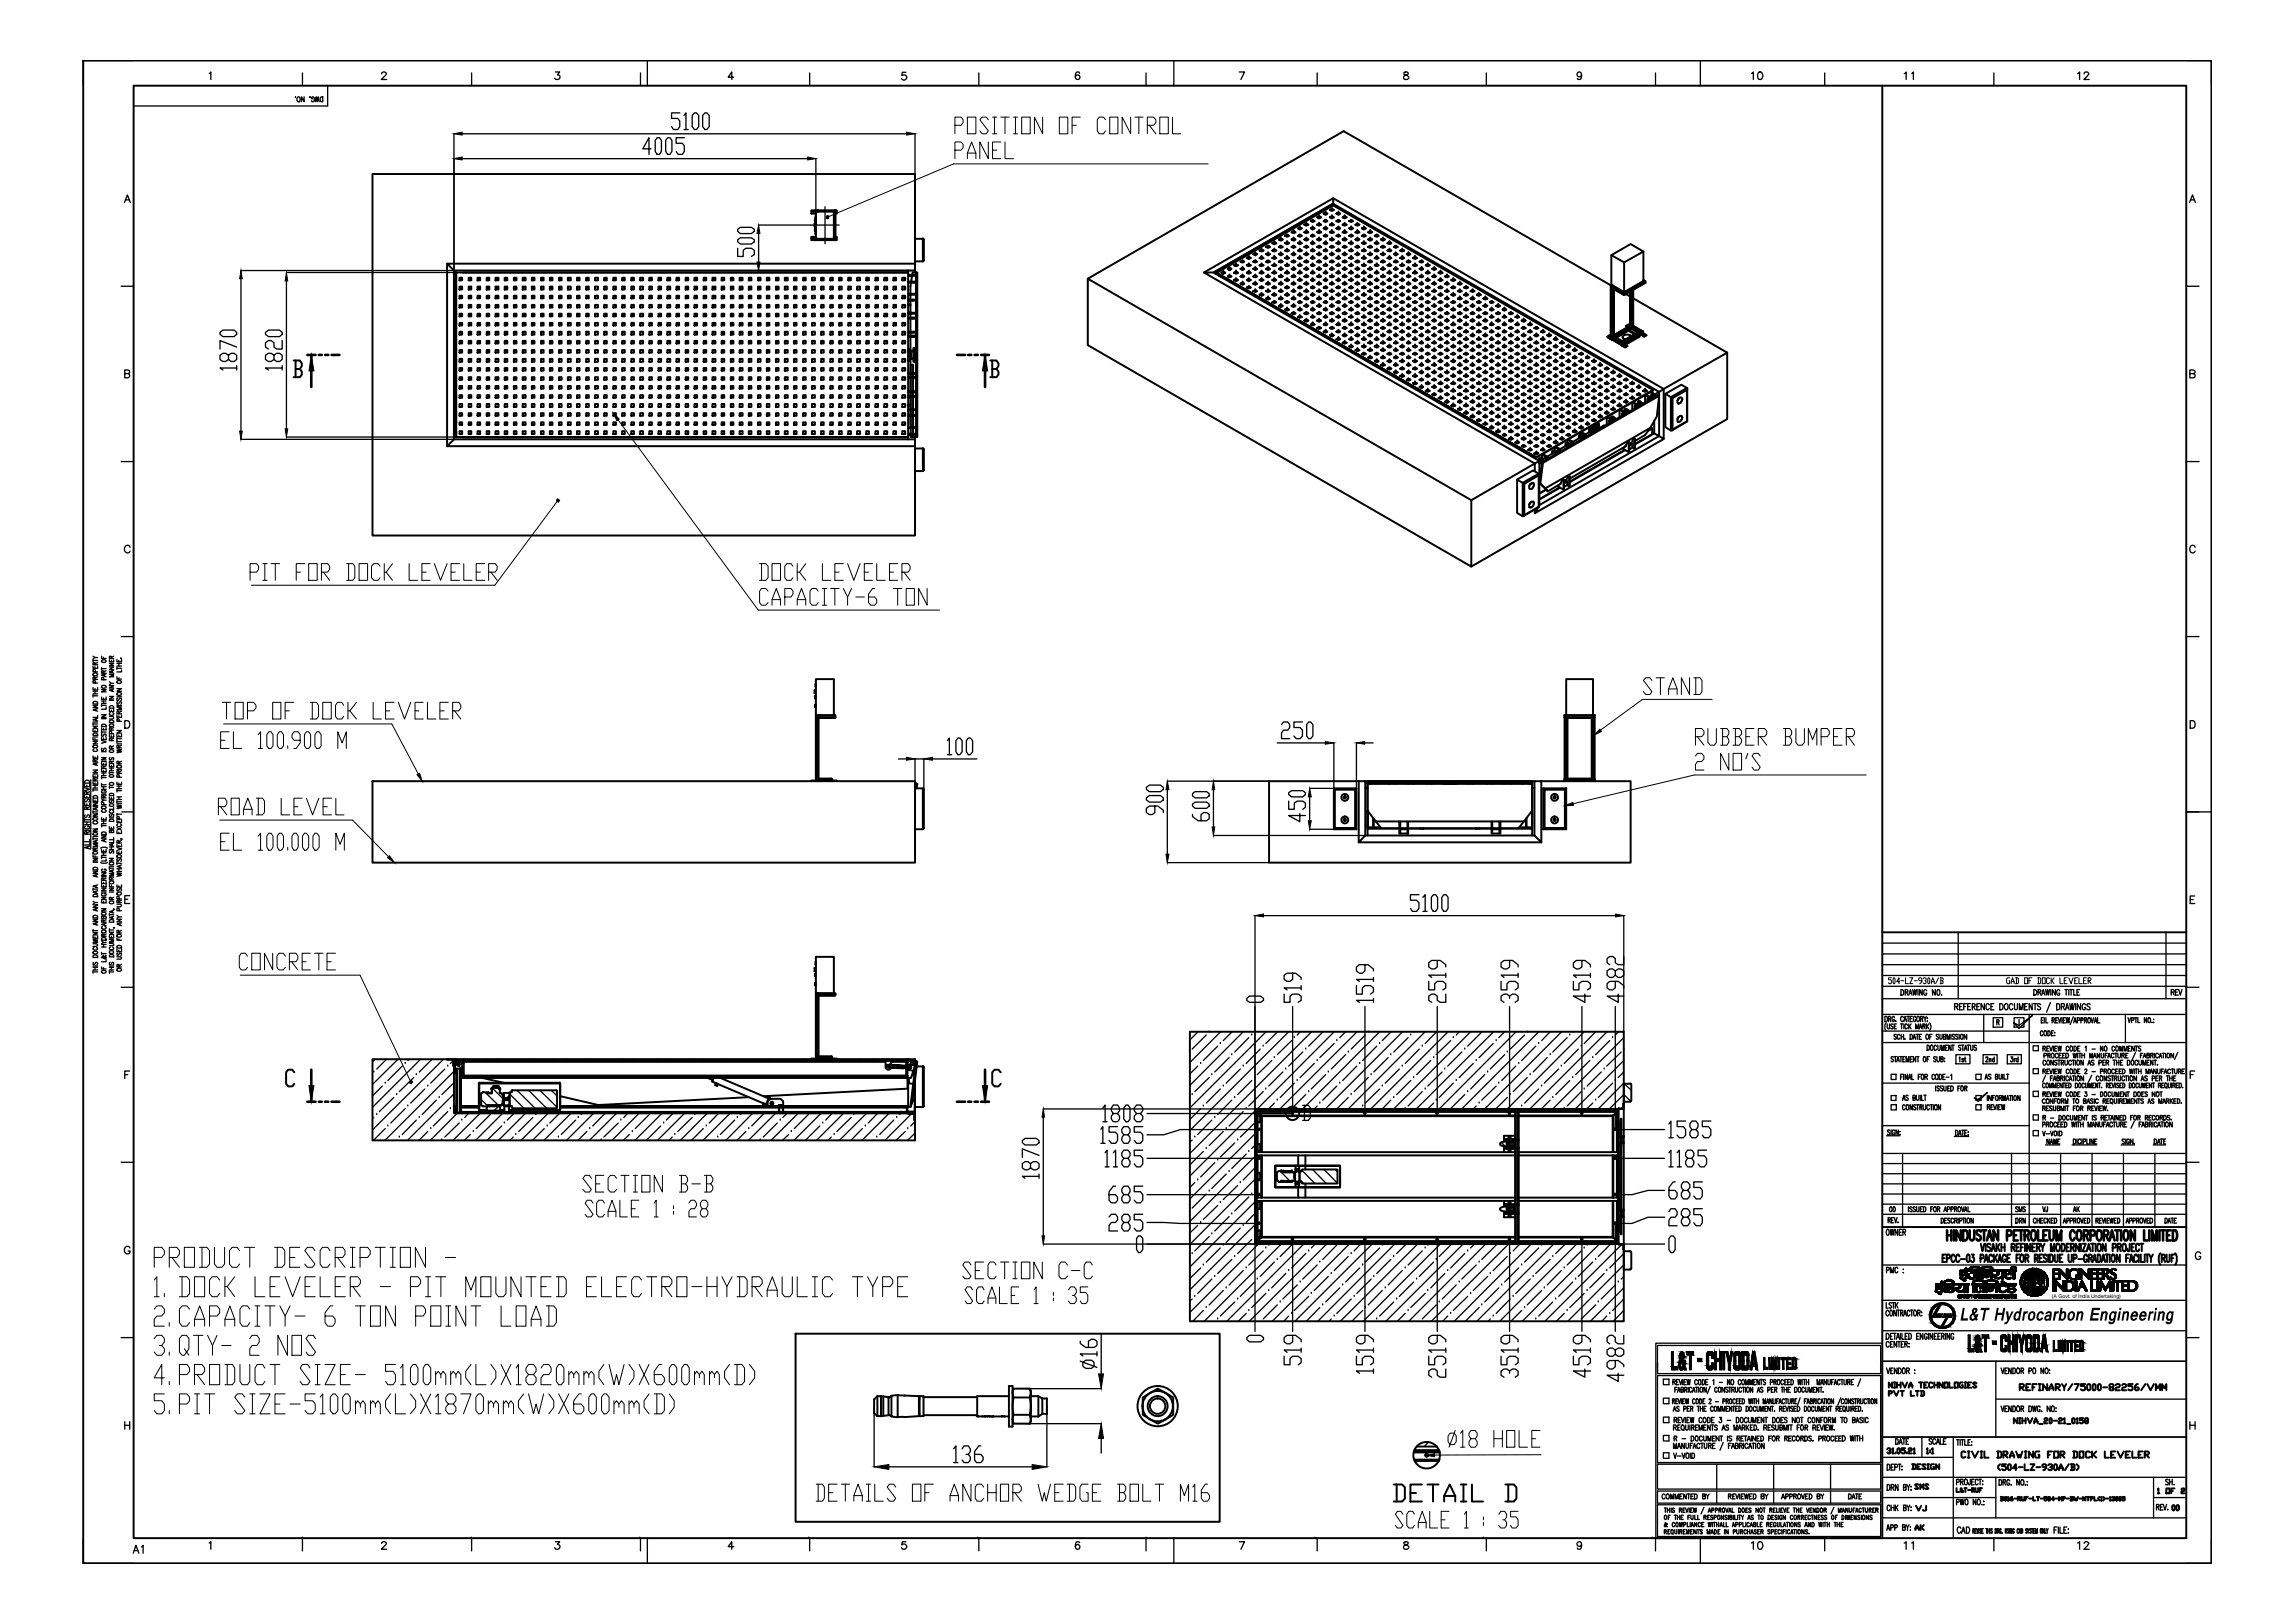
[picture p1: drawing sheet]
<svg xmlns="http://www.w3.org/2000/svg" width="297mm" height="210mm" viewBox="0 0 297 210" stroke-linecap="round" stroke-linejoin="round" font-family="sans-serif">
<defs><g id="words">
<text font-size=".7" x="265.4" y="168">(A Govt. of India Undertaking)</text>
</g></defs>
<!-- layer: Paper_text -->
<g fill="none" stroke="#000" stroke-width=".17">
<path d="M260.5 132.3l.7 .4 1.7-1.3-1.7 1.7zM244.5 156.2h.1a.38 .38 0 0 1 0 .6h-.1l-.1-.3zM245 156.2a.38 .38 0 0 1 0 .6l-.1-.1zM246.9 156.2v.6M247.4 156.3l-.2-.1-.1 .1v.1l.3 .2-.1 .2h-.2v-.1M247.8 156.3l-.2-.1-.1 .1v.1a.3 .3 0 0 1 .2 .4h-.2v-.1M248 156.2v.6h.2l.1-.1v-.5M248.4 156.5h.2M248.7 156.2h-.3v.6h.3M248.8 156.2a.35 .35 0 0 1 .3 .2 .35 .35 0 0 1-.1 .4h-.2zM249.8 156.5h.2M250 156.2h-.2v.6"/>
<path d="M250.3 156.2a.34 .34 0 0 1 .2 .3 .34 .34 0 0 1-.2 .3 .38 .38 0 0 1 0-.6zM250.6 156.5l.3-.1v-.2h-.3v.6M250.8 156.5l.2 .3M251.5 156.8l.2-.6 .2 .6M251.6 156.6h.2M251.9 156.5l.3-.1v-.2h-.3v.6M252.4 156.5h.3v-.3h-.3v.6M252.9 156.5l.3-.1v-.2h-.3v.6M253 156.5l.2 .3M253.4 156.2a.32 .32 0 0 1 .3 .3 .32 .32 0 0 1-.3 .3 .5 .5 0 0 1 0-.6zM253.8 156.2l.1 .6 .2-.6M254.1 156.8l.2-.6 .2 .6"/>
<path d="M254.2 156.6h.2M254.6 156.2v.6h.3M255.4 142.1l.5 .2 1.2-.9-1.2 1.1zM261.1 156.3l-.1-.1-.3 .1 .3 .2v.3l-.3-.1M261.2 156.8v-.6l.2 .6 .2-.6v.6M262 156.3l-.2-.1-.1 .1 .1 .1a.3 .3 0 0 1 .2 .4h-.2l-.1-.1M264.3 156.2l.1 .6 .2-.6M264.9 156.2v.6h-.2v-.2M268.2 156.8l.2-.6 .2 .6M268.3 156.6h.2M268.7 156.2v.6M268.8 156.4l.2 .4"/>
<path d="M269 156.2l-.3 .4"/>
</g>
<!-- layer: Paper_border -->
<g fill="none" stroke="#000" stroke-width=".17">
<path d="M17.3 7.8h-6.5v3.3M27.1 9.5l.2-.2v1M38.2 12.6h.1M38.5 12.7v-.1a.3 .3 0 0 1 .3 .3 .3 .3 0 0 1-.3 .3l-.1-.3zM39.1 9.4v1.6M39.3 12.5v.7l-.3-.7v.7M40.1 12.6h.1M40.4 12.8h-.1v-.2l.1-.1a.34 .34 0 0 1 .3 .3 .34 .34 0 0 1-.3 .4l-.1-.2M40.8 13.2l.1-.7 .1 .7 .2-.7 .1 .7M41.5 12.6l.3-.1v.7a.34 .34 0 0 1-.4-.2 .34 .34 0 0 1 .1-.4zM42.4 11.1v2.6h-25.1M49.4 9.6a.3 .3 0 0 1 .3-.3 .3 .3 0 0 1 .3 .3l-.7 .7h.7"/>
<path d="M61 9.4v1.6M71.9 9.3h.5l-.3 .4a.31 .31 0 0 1 .3 .3 .31 .31 0 0 1-.4 .3l-.2-.2M82.9 9.4v1.6M83.7 7.8v3.3M94.9 10h-.7l.5-.7v1M104.7 9.4v1.6M117.2 9.4h-.5v.4a.36 .36 0 0 1 .5 0 .36 .36 0 0 1 0 .5 .36 .36 0 0 1-.6-.1M126.6 9.4v1.6M139.7 9.5l-.1-.1a.32 .32 0 0 0-.4 .1 .52 .52 0 0 0 .2 .8 .3 .3 0 0 0 .3-.3 .3 .3 0 0 0-.3-.3 .3 .3 0 0 0-.3 .3M148.3 9.4v1.7M151.9 7.8v3.3M160.3 9.3h.7l-.5 1"/>
<path d="M170.4 9.4v1.6M181.7 9.4v.3l.4 .1 .2 .2a.32 .32 0 0 1-.4 .3 .32 .32 0 0 1-.3-.4l.1-.1 .4-.1 .1-.2a.33 .33 0 0 0-.5-.1zM192.3 9.4v1.6M204.6 9.7a.3 .3 0 0 1-.4 .2 .3 .3 0 0 1-.1-.5 .3 .3 0 0 1 .5 .1v.2a.47 .47 0 0 1-.2 .6l-.3-.1M214.2 9.4v1.6M220 7.8v3.3M226.6 9.5l.2-.2v1M227.5 9.4l.2-.1a.5 .5 0 0 1 .4 .5 .5 .5 0 0 1-.4 .5 .48 .48 0 0 1-.3-.8zM236.1 9.4v1.6M246.4 9.5l.2-.2v1M247.3 9.5l.2-.2v1M258 9.4v1.6"/>
<path d="M268.8 9.5l.2-.2v1M269.6 9.6a.3 .3 0 0 1 .4-.3 .3 .3 0 0 1 .2 .3l-.6 .7h.7M282.8 7.8h3.3v3.3M15.7 37h1.6M16.1 26.2l.4-1 .4 1M16.2 25.9h.5M282.8 37h1.7M283.3 26.2l.3-1 .4 1M283.4 25.9h.5M15.7 59.7h1.6M16.1 48.3h.6l.1-.1-.1-.3h-.6v1h.5l.1-.1 .1-.2-.2-.3M282.8 59.7h1.7"/>
<path d="M283.3 48.3h.6l.1-.2-.3-.2h-.4v1h.6l.1-.3-.3-.3M16.8 70.8a.4 .4 0 0 0-.5-.2 .4 .4 0 0 0-.2 .6 .38 .38 0 0 0 .3 .3 .38 .38 0 0 0 .4-.2M284 70.8a.35 .35 0 0 0-.4-.2 .35 .35 0 0 0-.3 .4v.2a.35 .35 0 0 0 .3 .3 .35 .35 0 0 0 .4-.2M12 99.7h.6l-.6 .3h.6M12 97.8v.3h.6v-.3M12 96.5a.3 .3 0 0 1 .4-.1 .3 .3 0 0 1 .2 .3 .32 .32 0 0 1-.3 .1 .32 .32 0 0 1-.3-.3zM12 95.9h.6l-.6 .4h.6M12 95.5v.3h.6M12 95a.35 .35 0 0 1 .4-.1 .35 .35 0 0 1 .2 .3h-.6zM12 94.4v.3h.6v-.3M12 94h.6l-.6 .3h.6M12 91.3h.6l-.6 .3h.6"/>
<path d="M12 90.8a.35 .35 0 0 1 .4 0 .35 .35 0 0 1 .2 .3h-.6zM12 89v.3h.6v-.3M12 86.2v.3h.6v-.3M12 85.3v.3M12 89.9v.3M12 93.6v.3M12 95.4h.6M12 93.7h.6M12 93.4h.6M12 90h.6M12 89.8h.6M12 89.5h.6"/>
<path d="M12 85.5h.6M12 84.9l.3 .2M12.1 87.1a.3 .3 0 0 1 .3 0 .3 .3 0 0 1 .2 .3 .32 .32 0 0 1-.3 .1 .32 .32 0 0 1-.3-.3zM12.2 96.9a.17 .17 0 0 0-.2 .2 .17 .17 0 0 0 .2 .1h.3l.1-.1-.1-.2M12.3 98.6v-.3h-.2l-.1 .3h.6M12.3 87.9v-.3h-.3v.3h.6M12.3 86v-.2h-.3v.2h.6M12.3 86.3v.2M12.3 89.1v.2M12.3 89.5v.3M12.3 94.5v.2M12.3 95.6v.2"/>
<path d="M12.3 98v.1M12.3 88.4v-.3h-.3v.3h.6M12.3 87v-.3h-.3v.3h.6M12.4 91.8v.2M12.4 93v.3M12.4 98.8v.2M12.6 98.7l-.6 .2 .6 .2M12.6 93l-.6 .1 .6 .2M12.6 92.6v.2h-.6M12.6 91.7l-.6 .2 .6 .1M12.6 85.1h-.3l-.3 .2M12.6 98.3l-.3 .1"/>
<path d="M12.6 87.6l-.3 .2M12.6 85.7l-.3 .2M13.1 99.6v.3h.6v-.3M13.1 98.7v.3h.6v-.3M13.1 98h.6l-.6 .3h.6M13.1 95.8l.6 .2-.6 .2M13.1 95.4v.3h.6v-.3M13.1 94.2v.2h.6v-.2M13.1 93.8a.35 .35 0 0 1 .4-.1 .35 .35 0 0 1 .2 .3h-.6zM13.1 92.5h.6l-.6 .3h.6M13.1 90.2v.3h.6v-.3M13.1 89.2h.6l-.6 .3h.6"/>
<path d="M13.1 88.8a.36 .36 0 0 1 .6 .1 .4 .4 0 0 1-.6 0zM13.1 85.5a.3 .3 0 0 1 .4-.2 .3 .3 0 0 1 .2 .3 .3 .3 0 0 1-.4 .2 .3 .3 0 0 1-.2-.3zM13.1 84.9v.3h.6M13.1 86.4v.3M13.1 91.1v.3M13.1 94.6v.3M13.1 98.6h.6M13.1 97.3h.6M13.1 94.7h.6M13.1 93h.6M13.1 91.3h.6M13.1 91h.6"/>
<path d="M13.1 90.7h.6M13.1 86.5h.6M13.2 96.8l-.1 .1v.2h.2l.1-.2 .2-.1 .1 .1-.1 .3M13.2 95h-.1v.3h.2l.2-.3h.1l.1 .1-.1 .2M13.4 99.4v-.2l-.2-.1-.1 .3h.6M13.4 87.1v-.3h-.3v.3h.6M13.4 85v.2M13.4 90.3v.2M13.4 90.7v.3M13.4 94.3v.1M13.4 95.5v.2M13.4 98.8v.2"/>
<path d="M13.4 99.7v.2M13.4 88v-.3h-.3v.3h.6M13.5 87.3v.2M13.7 91.5v.3h-.6M13.7 87.2l-.6 .2 .6 .2M13.7 99.1l-.3 .2M13.7 86.8l-.3 .2M14.2 98.9v.3h.5v-.3M14.2 97.1a.3 .3 0 0 1 .3-.1 .3 .3 0 0 1 .2 .3 .3 .3 0 0 1-.3 .1 .3 .3 0 0 1-.2-.3zM14.2 95.1v.3h.5v-.3M14.2 93.8a.3 .3 0 0 1 .3-.2 .3 .3 0 0 1 .2 .3 .3 .3 0 0 1-.3 .2 .3 .3 0 0 1-.2-.3zM14.2 93.3a.3 .3 0 0 1 .3-.1 .3 .3 0 0 1 .2 .3h-.5z"/>
<path d="M14.2 92.7l.5 .1v.2h-.1h-.4M14.2 91.8v.3h.5v-.3M14.2 91.4a.3 .3 0 0 1 .3-.1 .3 .3 0 0 1 .2 .4h-.5zM14.2 90.1h.5l-.5 .4h.5M14.2 88.7h.5l-.5 .3h.5M14.2 86.3h.5l-.5 .4h.5M14.2 85.9h.5l-.5 .2h.5M14.2 85.4v.2h.5v-.2M14.2 99.8v.4M14.2 100h.5M14.2 99.7h.5M14.2 99.4h.5"/>
<path d="M14.2 90.6h.5M14.2 88.2l.2 .2M14.2 98v.1v.2h.1l.2-.3h.1l.1 .1v.2h-.1M14.3 92.2a.17 .17 0 0 0-.1 .3 .17 .17 0 0 0 .2 .1h.1a.17 .17 0 0 0 .2-.1 .17 .17 0 0 0-.1-.3M14.4 98.8v-.2l-.2-.1v.3h.5M14.4 96.9v-.3l-.2-.1v.4h.5M14.4 95.8v-.2l-.2-.1v.3h.5M14.4 94.5v-.3h-.2v.3h.5M14.4 85.2v-.2h-.2v.2h.5M14.4 85.5v.1M14.4 91.9v.2M14.4 95.2v.2"/>
<path d="M14.4 99.1v.1M14.4 99.4v.3M14.4 95v-.3l-.2-.1v.4h.5M14.5 86.8v.2M14.5 89.2v.3M14.7 89.2l-.5 .1 .5 .2M14.7 88.4h-.3l-.2 .2M14.7 87.2h-.5l.5 .2-.5 .2h.5M14.7 86.7l-.5 .3 .5 .1M14.7 98.5l-.3 .1M14.7 96.5l-.3 .2M14.7 95.5l-.3 .2"/>
<path d="M14.7 94.1l-.3 .2M14.7 84.9l-.3 .2M15.1 99.1a.36 .36 0 0 1 .6 .2 .4 .4 0 0 1-.6 0zM15.1 96.9l.6 .1-.6 .2 .6 .1-.6 .1M15.1 95v.3h.6v-.3M15.1 94.5h.6l-.6 .4h.6M15.1 92.5v.3h.6v-.3M15.1 89.7a.3 .3 0 0 1 .4-.1 .3 .3 0 0 1 .2 .3 .32 .32 0 0 1-.4 .1 .32 .32 0 0 1-.2-.3zM15.1 89.1h.6l-.6 .4h.6M15.1 87.6v.3h.6M15.1 85.3v.3h.6v-.3M15.1 86.3v.3"/>
<path d="M15.1 95.4v.4M15.1 95.8v.3M15.1 99.6h.6M15.1 96.3h.6M15.1 96h.6M15.1 95.6h.6M15.1 91.3h.6M15.1 90.2h.6M15.1 86.5h.6M15.1 86.2h.6M15.1 85.9h.6M15.2 90.8h-.1v.3h.2l.1-.2 .2-.1 .1 .1-.1 .2"/>
<path d="M15.2 90.3l-.1 .1v.2h.2l.2-.3h.1l.1 .2-.1 .2M15.2 88.1a.3 .3 0 0 1 .3 0 .3 .3 0 0 1 .2 .2 .3 .3 0 0 1-.4 .2 .3 .3 0 0 1-.2-.3zM15.4 98.8v-.2h-.3v.2h.6M15.4 96.8v-.3h-.3v.3h.6M15.4 92.4v-.3l-.2-.1-.1 .4h.6M15.4 85.5v.1M15.4 85.9v.3M15.4 87.7v.2M15.4 92.6v.2M15.4 95.1v.2M15.4 93.3v-.3h-.3v.3h.6M15.6 85.2h.1z"/>
<path d="M15.7 82.4h1.6M15.7 91.5h-.6l.6 .2-.6 .2h.6M15.7 86.7v.3h-.6M15.7 99.7l-.3 .2M15.7 98.5l-.3 .2M15.7 96.4l-.3 .2M15.7 92l-.3 .2M16.1 93.3h.4a.54 .54 0 0 1 .3 .4 .54 .54 0 0 1-.3 .5h-.4zM282.8 82.4h1.7M283.4 93.3a.51 .51 0 0 1 .6 .4 .51 .51 0 0 1-.6 .5zM10.9 103.9v.3h.7v-.3M10.9 102.9v.4h.7v-.4"/>
<path d="M10.9 101.9l.7 .3-.7 .1M10.9 101.5v.3h.7v-.3M10.9 107.4h.7M10.9 106.7h.7M10.9 106.4h.7M10.9 106.1h.7M10.9 105.9v.4M11 105.5l-.1 .1 .1 .2h.1l.2-.3a.18 .18 0 0 1 .3 0 .18 .18 0 0 1-.1 .3M11 103.4l-.1 .1 .1 .3h.1l.2-.3a.17 .17 0 0 1 .3 0 .17 .17 0 0 1-.1 .3M11 101a.35 .35 0 0 1 .4 0 .35 .35 0 0 1 .2 .3h-.7zM11.1 106.9a.2 .2 0 0 0-.2 .2 .2 .2 0 0 0 .3 .2h.2a.2 .2 0 0 0 .2-.2 .2 .2 0 0 0-.2-.2v.1M11.2 108v-.3h-.2l-.1 .3h.7"/>
<path d="M11.2 104.7v-.3h-.2l-.1 .3h.7M11.2 102.8v-.3l-.2-.1-.1 .4h.7M11.2 101.6v.2M11.2 103v.3M11.2 104v.2M11.2 106.4v.3M11.4 109.6v.2M11.6 109.5l-.7 .2 .7 .2M11.6 109.1v.2h-.7M11.6 108.6v.3h-.7M11.6 107.6l-.4 .2M11.6 104.4l-.4 .2"/>
<path d="M11.6 102.4l-.4 .2M11.7 100.9v9M12 119h.6l-.6 .3h.6M12 118.5a.35 .35 0 0 1 .4 0 .35 .35 0 0 1 .2 .3h-.6zM12 117.1h.6l-.6 .3h.6M12 115.8a.35 .35 0 0 1 .4-.1 .35 .35 0 0 1 .2 .3h-.6zM12 112.7h.6l-.6 .3h.6M12 112.3a.35 .35 0 0 1 .4-.1 .35 .35 0 0 1 .2 .4h-.6zM12 111.1h.6l-.6 .3h.6M12 110.6v.3h.6M12 110.3a.3 .3 0 0 1 .4-.1 .3 .3 0 0 1 .2 .2 .3 .3 0 0 1-.4 .2 .3 .3 0 0 1-.2-.3zM12 107.8a.3 .3 0 0 1 .4-.1 .3 .3 0 0 1 .2 .3 .3 .3 0 0 1-.4 .1 .3 .3 0 0 1-.2-.3z"/>
<path d="M12 107.3h.6l-.6 .3h.6M12 105.9a.38 .38 0 0 1 .6 .1 .31 .31 0 0 1-.3 .2 .31 .31 0 0 1-.3-.3zM12 105.3h.6l-.6 .3h.6M12 103.9h.6l-.6 .3h.6M12 103.4v.3h.6v-.3M12 103a.35 .35 0 0 1 .4 0 .35 .35 0 0 1 .2 .3h-.6zM12 101.2v.3h.6v-.3M12 100.3v.3h.6v-.3M12 105.1h.6M12 102.1v.3M12 104.9v.3M12 108.4v.3"/>
<path d="M12 114.9v.3M12 116.6l.3 .2M12 115.1h.6M12 111.6h.6M12 108.5h.6M12 108.2h.6M12 104.4h.6M12 102.2h.6M12 102h.6M12 101.6h.6M12 100.2h.6M12.2 106.3h-.2a.3 .3 0 0 0 .3 .3 .3 .3 0 0 0 .3-.2l-.1-.1"/>
<path d="M12.3 110v-.2l-.2-.1-.1 .3h.6M12.3 101v-.2h-.2l-.1 .2h.6M12.3 100.4v.2M12.3 101.3v.2M12.3 101.6v.4M12.3 103.5v.2M12.3 110.7v.2M12.4 104.6v.2M12.4 108.8v.2M12.4 113.2v.3M12.4 114.6v.2M12.4 115.4v.2"/>
<path d="M12.4 117.6v.2M12.4 119.5v.2M12.6 119.4l-.6 .1 .6 .2M12.6 117.5l-.6 .2 .6 .2M12.6 116.8h-.3l-.3 .2M12.6 115.3l-.6 .1 .6 .3M12.6 114.5l-.6 .2 .6 .2M12.6 113.2l-.6 .1 .6 .2M12.6 109.2h-.6l.6 .2-.6 .2h.6M12.6 108.7l-.6 .2 .6 .2M12.6 104.5l-.6 .2 .6 .2M12.6 109.7l-.3 .2"/>
<path d="M12.6 100.8l-.3 .1M13 111.6a.83 .83 0 0 0 .9 0M13 109.8a.83 .83 0 0 1 .9 0M13.1 118.2a.3 .3 0 0 1 .4-.2 .3 .3 0 0 1 .2 .3 .3 .3 0 0 1-.4 .1 .3 .3 0 0 1-.2-.2zM13.1 117.6h.6l-.6 .3h.6M13.1 116.5v.3h.6v-.3M13.1 116.1h.6l-.6 .3h.6M13.1 114.9h.6l-.6 .4h.6M13.1 114.5v.3h.6v-.3M13.1 114v.3h.6v-.3M13.1 112.9h.6l-.6 .4h.6M13.1 109.9v.3h.6v-.3"/>
<path d="M13.1 108.2h.6l-.6 .3h.6M13.1 107.7a.35 .35 0 0 1 .4 0 .35 .35 0 0 1 .2 .3h-.6zM13.1 105.8v.3h.6v-.3M13.1 104.4a.3 .3 0 0 1 .4-.1 .3 .3 0 0 1 .2 .3 .3 .3 0 0 1-.4 .1 .3 .3 0 0 1-.2-.3zM13.1 100.5v.3M13.1 101.4v.3M13.1 106.7v.3M13.1 110.8v.3M13.1 115.4h.6M13.1 113.5h.6M13.1 111h.6M13.1 110.7h.6"/>
<path d="M13.1 110.4h.6M13.1 106.8h.6M13.1 106.6h.6M13.1 106.3h.6M13.1 103.4l.3 .1M13.1 102.8h.6M13.1 102.2h.6M13.1 101.8h.6M13.1 101.6h.6M13.1 100.6h.6M13.1 100.4h.6M13.1 100h.6"/>
<path d="M13.3 119.9a.17 .17 0 0 0-.2 .2 .17 .17 0 0 0 .2 .1h.3l.1-.1-.1-.2M13.3 115.6l-.2 .1a.3 .3 0 0 0 .3 .3 .3 .3 0 0 0 .3-.3l-.1-.1h-.1v.1M13.3 112.5a.17 .17 0 0 0-.2 .2 .17 .17 0 0 0 .2 .1 .23 .23 0 0 0 .3 0 .23 .23 0 0 0 0-.3h-.1v.1M13.3 104.8a.17 .17 0 0 0-.2 .2 .17 .17 0 0 0 .2 .1h.3l.1-.1-.1-.2M13.3 102.3a.17 .17 0 0 0-.2 .2 .17 .17 0 0 0 .2 .1h.3l.1-.1-.1-.2h-.1v.1M13.4 119.3v-.2l-.2-.1-.1 .3h.6M13.4 118.7l.1-.2 .2 .2v.2h-.6v-.3h.3v.3M13.4 113.9v-.2l-.2-.1-.1 .3h.6M13.4 103.3v-.3h-.2l-.1 .3h.6M13.4 100v.4M13.4 101.8v.4M13.4 105.9v.2"/>
<path d="M13.4 106.3v.3M13.4 110v.2M13.4 110.4v.3M13.4 114.2v.1M13.4 114.6v.2M13.4 116.7v.1M13.4 104.1v-.3h-.3v.3h.6M13.5 108.7v.2M13.5 119.5v.3M13.7 119.5l-.6 .1 .6 .2M13.7 111.2v.2h-.6M13.7 108.6l-.6 .2 .6 .2"/>
<path d="M13.7 103.5h-.3l-.3 .2M13.7 119l-.3 .2M13.7 113.6l-.3 .1M13.7 103l-.3 .1M14.2 119.1a.3 .3 0 0 1 .3-.1 .3 .3 0 0 1 .2 .3h-.5zM14.2 116.7a.32 .32 0 0 1 .3-.1 .32 .32 0 0 1 .2 .3 .32 .32 0 0 1-.3 .1 .32 .32 0 0 1-.2-.3zM14.2 114.9h.5l-.5 .3h.5M14.2 114.5v.3h.5M14.2 114.1a.32 .32 0 0 1 .3-.1 .32 .32 0 0 1 .2 .3 .32 .32 0 0 1-.3 .1 .32 .32 0 0 1-.2-.3zM14.2 111.1h.5l-.5 .3h.5M14.2 107v.3h.5v-.3M14.2 106.1a.39 .39 0 0 1 .5 0v.2h-.5z"/>
<path d="M14.2 104.1a.3 .3 0 0 1 .3-.1 .3 .3 0 0 1 .2 .3 .3 .3 0 0 1-.3 .1 .3 .3 0 0 1-.2-.3zM14.2 103.1v.3h.5v-.3M14.2 102.7a.35 .35 0 0 1 .5 .1v.2h-.5zM14.2 101.3a.32 .32 0 0 1 .3 0 .32 .32 0 0 1 .2 .3 .32 .32 0 0 1-.3 0 .32 .32 0 0 1-.2-.3zM14.2 100.3a.3 .3 0 0 1 .3-.1 .3 .3 0 0 1 .2 .3 .3 .3 0 0 1-.3 .1 .3 .3 0 0 1-.2-.3zM14.2 115.4h.5M14.2 101.7v.3M14.2 112.2v.3M14.2 118.2v.3M14.2 118.4h.5M14.2 112.4h.5M14.2 112.1h.5"/>
<path d="M14.2 109.9h.5M14.2 109.6h.5M14.2 105.8h.5M14.2 101.9h.5M14.2 111.6a.3 .3 0 0 1 .3 0 .3 .3 0 0 1 .2 .2 .32 .32 0 0 1-.3 .1 .32 .32 0 0 1-.2-.2zM14.2 110.1v.3h.2l.1-.3h.1l.1 .1v.2h-.1M14.2 105.4v.2l.1 .1 .2-.3h.1h.1v.2l-.1 .1M14.2 103.5v.1v.2v.1l.2-.1 .1-.2h.2v.2l-.1 .1M14.3 104.9a.17 .17 0 0 0-.1 .2 .17 .17 0 0 0 .2 .1h.1a.17 .17 0 0 0 .2-.1 .17 .17 0 0 0-.1-.2M14.4 116.4v-.2h-.2v.2h.5M14.4 113.9v-.3h-.2v.3h.5M14.4 107.5l.1-.1 .2 .1v.2h-.5v-.3l.2 .1v.2"/>
<path d="M14.4 103.2v.2M14.4 107.1v.2M14.4 109.6v.3M14.4 114.6v.2M14.5 109.2v.2M14.5 112.6v.3M14.5 117.9v.2M14.5 118.6v.3M14.7 118.6l-.5 .1 .5 .2M14.7 117.8l-.5 .2 .5 .2M14.7 117.6l.1 .1M14.7 113h-.5l.5 .2-.5 .2h.5"/>
<path d="M14.7 112.6l-.5 .1 .5 .2M14.7 109.1l-.5 .2 .5 .2M14.7 108.8v.3h-.5M14.7 108.4v.3h-.5M14.7 104.4v.3h-.5M14.7 116.1l-.3 .2M14.7 113.5l-.3 .2M15.1 119h.6l-.6 .3h.6M15.1 117h.5l.1 .1-.1 .2h-.5M15.1 114.5v.3h.6v-.3M15.1 112.9l.6 .1-.6 .2 .6 .1-.6 .1M15.1 110.7a.3 .3 0 0 1 .4-.1 .3 .3 0 0 1 .2 .3 .32 .32 0 0 1-.4 .1 .32 .32 0 0 1-.2-.3z"/>
<path d="M15.1 110.2v.2h.6v-.2M15.1 109.7l.6 .2-.6 .2M15.1 109.3v.3h.6v-.3M15.1 107.6v.3h.6v-.3M15.1 106.1v.3h.6v-.3M15.1 104.2l.6 .1-.6 .1 .6 .1-.6 .1M15.1 101.2v.3h.6v-.3M15.1 118.4l.3 .3M15.1 112.8h.6M15.1 112.4h.6M15.1 111.7h.6M15.1 102.2v.3"/>
<path d="M15.1 103.6v.3M15.1 105.2v.3M15.1 111.5v.4M15.1 107.1l.6 .3M15.1 105.4h.6M15.1 104h.6M15.1 103.8h.6M15.1 103.5h.6M15.1 103.1h.6M15.1 102.3h.6M15.1 102.1h.6M15.1 101.7h.6"/>
<path d="M15.2 115.5a.3 .3 0 0 1 .3 0 .3 .3 0 0 1 .2 .2 .3 .3 0 0 1-.4 .2 .3 .3 0 0 1-.2-.3zM15.2 115h-.1v.3h.2l.2-.3h.1l.1 .1-.1 .2M15.2 111.1l-.1 .1v.2l.2 .1 .2-.3 .1-.1 .1 .2-.1 .2M15.3 106.6l-.2 .1a.28 .28 0 0 0 .3 .3 .28 .28 0 0 0 .3-.3l-.1-.1M15.4 116.8v-.3h-.2l-.1 .3h.6M15.4 109.1v-.3h-.2l-.1 .3h.6M15.4 100.1v-.3l-.2-.1-.1 .4h.6M15.4 101.3v.2M15.4 101.7v.4M15.4 103.1v.4M15.4 106.3v.1M15.4 107.7v.2"/>
<path d="M15.4 109.4v.2M15.4 110.2v.2M15.4 112.4v.4M15.4 114.6v.2M15.4 117.9v-.4h-.2l-.1 .4h.6M15.4 116.3v-.3h-.2l-.1 .3h.6M15.4 106v-.3h-.2l-.1 .3h.6M15.4 100.6v-.4h-.2l-.1 .4h.6M15.5 112v.3M15.5 119.5v.2M15.7 108.5v.1v-.1l.1 .1M15.7 119.4l-.6 .2 .6 .2"/>
<path d="M15.7 118.7h-.3l-.3 .1M15.7 111.9l-.6 .2 .6 .2M15.7 116.5l-.3 .1M15.7 108.8l-.3 .1M15.7 107.1l-.6 .3M15.8 105.1h1.5M16.1 116.4h.4M16.8 115.9h-.7v1h.7M282.8 105.1h3.3M283.4 116.4h.3M283.9 116h-.5v.9h.5M12 123.7a.35 .35 0 0 1 .4-.1 .35 .35 0 0 1 .2 .3h-.6z"/>
<path d="M12 123.2a.3 .3 0 0 1 .4-.1 .3 .3 0 0 1 .2 .3 .3 .3 0 0 1-.4 .1 .3 .3 0 0 1-.2-.3zM12 122.1h.5l.1 .2-.1 .2h-.5M12 121.1v.3h.6v-.3M12 120.7h.6l-.6 .3h.6M12 125.8h.6M12 120.3v.3M12 125.6v.3M12 125.5h.6M12 125.2h.6M12 125h.6M12 120.4h.6M12.1 124.5l-.1 .1v.2h.2l.2-.3h.1l.1 .1-.1 .2"/>
<path d="M12.2 122.6l-.2 .1a.3 .3 0 0 0 .3 .2 .3 .3 0 0 0 .3-.2l-.1-.1M12.3 121.2v.2M12.3 125.2v.3M12.6 121.6h-.6l.6 .2-.6 .2h.6M13.1 125.6a.38 .38 0 0 1 .6 .2 .31 .31 0 0 1-.3 .2 .31 .31 0 0 1-.3-.4zM13.1 125.1v.3h.6M13.1 121.4a.35 .35 0 0 1 .4-.1 .35 .35 0 0 1 .2 .4h-.6zM13.1 120.5a.3 .3 0 0 1 .4-.1 .3 .3 0 0 1 .2 .3 .32 .32 0 0 1-.3 0 .32 .32 0 0 1-.3-.2zM13.1 123.4h.6M13.1 123.2v.3M13.1 122.6h.6M13.1 122.2h.6"/>
<path d="M13.1 121.8l.3 .2M13.4 123.6l-.1 .1h.1l.2 .1a.14 .14 0 0 1 .1 .2 .14 .14 0 0 1-.2 0l-.2-.2-.2 .1v.1h.2l.4-.3-.1-.1M13.4 121.2v-.3h-.3v.3h.6M13.4 122.2v.4M13.4 125.2v.2M13.7 124.2v.3h-.6M13.7 122h-.3l-.3 .1M13.7 120.9l-.3 .1M14.2 123.6a.35 .35 0 0 1 .5 .1v.1h-.5zM14.2 123.1a.32 .32 0 0 1 .3-.1 .32 .32 0 0 1 .2 .3 .32 .32 0 0 1-.3 .1 .32 .32 0 0 1-.2-.3zM14.2 122.1l.5 .1-.1 .2h-.4M14.2 121.1v.3h.5v-.3"/>
<path d="M14.2 120.7h.5l-.5 .2h.5M14.2 125.8h.5M14.2 125.5h.5M14.2 125.2h.5M14.2 125h.5M14.2 120.2v.3M14.2 125.6v.3M14.2 120.4h.5M14.2 124.5v.1v.2h.1l.2-.3h.1l.1 .1v.2h-.1M14.3 122.6a.17 .17 0 0 0-.1 .2 .17 .17 0 0 0 .2 .1h.1a.17 .17 0 0 0 .2-.1 .17 .17 0 0 0-.1-.2M14.4 121.2v.2M14.4 125.2v.3"/>
<path d="M14.7 121.5h-.5l.5 .3-.5 .1h.5M14.7 120.1h.1M15.1 125.4a.36 .36 0 0 1 .6 .2 .4 .4 0 0 1-.6 0zM15.1 123.8h.5l.1 .2-.1 .1h-.5M15.1 122.8v.3h.6v-.3M15.1 122.4a.35 .35 0 0 1 .4 0 .35 .35 0 0 1 .2 .3h-.6zM15.1 121.4v.3h.6M15.1 121a.3 .3 0 0 1 .4-.1 .3 .3 0 0 1 .2 .3 .32 .32 0 0 1-.4 .1 .32 .32 0 0 1-.2-.3zM15.2 123.3l-.1 .1 .1 .3 .3-.3a.17 .17 0 0 1 .2 0 .17 .17 0 0 1-.1 .3M15.4 125.1v-.3h-.3v.3h.6M15.4 120.7v-.3h-.3v.3h.6M15.4 121.5v.2"/>
<path d="M15.4 122.9v.2M15.7 127.8h1.6M15.7 124.8l-.3 .2M15.7 120.4l-.3 .2M16.1 139.1h.4M16.8 138.6h-.7v1M243.5 133.4h19M243.5 134.9h39.3M243.5 131.3h39.3M243.5 129.2h39.3M243.5 127.6h39.3M243.5 126.2h39.3"/>
<path d="M243.5 124.8h39.3M243.5 123.4h39.3M243.5 122h39.3M243.9 131.5a.34 .34 0 0 1 .3 .4 .34 .34 0 0 1-.3 .3zM244 132.4a.83 .83 0 0 0 0 1M244.2 132.5v.6h.2v-.6M244.3 131.8h.3v-.2l-.3-.1v.7M244.5 131.8l.1 .4M244.7 139h.6v.7h-.6zM244.9 132.6l-.2-.1-.1 .1v.1a.3 .3 0 0 1 .3 .4h-.2h-.1M245 136.8l-.3-.1v.2a.3 .3 0 0 1 .2 .5h-.2v-.1M245 136.7h.3"/>
<path d="M245.1 131.7l-.1-.2a.37 .37 0 0 0-.2 .4 .37 .37 0 0 0 .2 .3l.1-.1v-.1h-.1M245.1 132.8h.2M245.2 136.7v.7M245.3 132.1v.1zM245.3 133.9h-.2h-.1v.2l.3 .1a.17 .17 0 0 1 0 .3 .17 .17 0 0 1-.3-.1M245.3 132.5h-.2v.6h.2M245.4 137.4l.1-.7 .2 .7M245.5 137.2h.2M245.8 136.7h.3M245.8 134l-.1-.1a.34 .34 0 0 0-.3 .2 .34 .34 0 0 0 .1 .4h.2l.1-.2M245.9 139.4h.2M245.9 132.5h.3"/>
<path d="M245.9 128.1a.39 .39 0 0 1 .4 .3 .39 .39 0 0 1-.2 .4h-.2zM245.9 136.7v.7M246 133.9v.6M246 134.2h.3M246 132.5v.6M246.2 139h-.3v.7M246.2 137.1h.2M246.2 131.7l-.1-.2a.35 .35 0 0 0-.2 .4 .35 .35 0 0 0 .2 .3l.1-.2M246.3 133.9v.6M246.3 139v.7M246.3 132.2l.2-.7 .1 .7M246.3 132.5v.6"/>
<path d="M246.4 132h.2M246.4 134.5h.1M246.5 136.7h-.3v.7h.3M246.5 128.4h.3v-.3h-.3v.7M246.6 137.4v-.7l.2 .7 .1-.7v.7M246.6 128.4l.2 .4M246.7 131.5h.3M246.8 139v.7l-.3-.7v.7M246.8 132.7l-.2-.2a.34 .34 0 0 0-.2 .3 .34 .34 0 0 0 .2 .3l.2-.1M246.9 139.7l.2-.7 .1 .7M246.9 131.5v.7M246.9 128.8l.3-.7 .2 .7"/>
<path d="M246.9 139.5h.3M246.9 132.5v.6M247 132.8l.2 .3M247 128.6h.3M247.1 133.9h.1a.34 .34 0 0 1 .2 .3 .34 .34 0 0 1-.3 .3zM247.1 137.1h.2M247.1 131.8h.2M247.2 132.5l-.3 .4M247.3 139v.7h.3M247.4 136.7h-.3v.7h.3M247.4 131.5h-.3v.7h.3M247.5 128.1l.1 .7 .1-.7 .1 .7 .2-.7"/>
<path d="M247.5 134.5l.2-.6 .1 .6M247.6 134.3h.2M247.8 136.7v.7l-.3-.7v.7M247.8 133.1v-.6l.2 .6 .2-.6v.6M247.8 131.7l-.1-.2a.37 .37 0 0 0-.2 .4 .37 .37 0 0 0 .2 .3l.1-.1v-.1h-.1M247.9 133.9h.3M248 136.7h.3M248 131.6l.1-.1a.35 .35 0 0 1 .3 .4 .35 .35 0 0 1-.3 .3l-.1-.2zM248 133.9v.6M248.1 128.1v.7M248.1 136.7v.7M248.2 139.4h.1"/>
<path d="M248.3 133.1l.2-.6 .1 .6M248.3 134.2h.2M248.4 132.9h.2M248.5 139h-.3v.7M248.5 131.8h.2l.1-.2-.3-.1v.7M248.6 133.9h-.3v.6h.3M248.6 139.1l.1-.1a.37 .37 0 0 1 .2 .4 .37 .37 0 0 1-.2 .3l-.1-.2zM248.6 131.8l.2 .4M248.7 128.1v.7l-.4-.7v.7M248.8 132.8h.2l.1-.3h-.3v.6M248.8 136.8l.1-.1a.37 .37 0 0 1 .3 .4 .37 .37 0 0 1-.3 .3l-.1-.2zM248.8 131.5l.3 .3v.4"/>
<path d="M248.9 132.8l.2 .3M249 139.4l.3-.1v-.2l-.3-.1v.7M249.2 139.4l.2 .3M249.2 133.9h.1a.3 .3 0 0 1 .2 .3 .3 .3 0 0 1-.3 .3l-.1-.3zM249.2 132.5v.6M249.2 131.5l-.1 .3M249.3 128.2l-.2-.1a.41 .41 0 0 0 0 .7h.1l.1-.2v-.1h-.2M249.3 135.3a.34 .34 0 0 1 .3 .3 .34 .34 0 0 1-.3 .3zM249.4 131.7h.1M249.4 132.1h.1M249.3 137.1h.2M249.3 132.8l.2 .3"/>
<path d="M249.5 132.5l-.3 .4M249.6 136.7h-.3v.7M249.7 132.4a.83 .83 0 0 1 0 1M249.7 134.2h.1M249.8 135.3h.1a.37 .37 0 0 1 .2 .3 .37 .37 0 0 1-.2 .3l-.2-.1zM250 133.9h-.3v.6M250.2 139.2v-.2a.37 .37 0 0 0-.3 .4 .37 .37 0 0 0 .3 .3v-.2M250.4 128.1v.7l-.4-.7v.7M250.4 139.1l.1-.1a.37 .37 0 0 1 .3 .4 .37 .37 0 0 1-.3 .3l-.1-.3zM250.5 136.8l-.3-.1v.2a.3 .3 0 0 1 .2 .5h-.2v-.1M250.5 135.4l-.1-.1a.37 .37 0 0 0-.2 .3 .37 .37 0 0 0 .2 .3l.1-.1M250.6 136.7v.5l.1 .2 .2-.2v-.5"/>
<path d="M250.7 128.1a.43 .43 0 0 1 .1 .7 .38 .38 0 0 1-.3-.3 .38 .38 0 0 1 .2-.4zM250.7 135.3v.5l.1 .1 .2-.2v-.4M250.8 133.9h-.3v.2l.3 .1v.2l-.1 .1-.2-.1M250.9 139a.34 .34 0 0 1 .3 .4 .34 .34 0 0 1-.3 .3zM251 133.9v.5l.1 .1 .2-.2v-.4M251.1 137.1h.2l.1-.2-.1-.2h-.2v.7h.2l.1-.1-.1-.2M251.2 135.9v-.6l.1 .6 .2-.6v.6M251.2 128.7h.1M251.3 139.4h.2M251.4 134.2h.2l.1-.3h-.3v.6h.3v-.3h-.1M251.6 136.9v.1zM251.6 137.3v.1z"/>
<path d="M251.6 139h-.3v.7h.3M251.7 135.6h.2M251.8 139.4h.4M251.9 134.5v-.6l.2 .6 .1-.6v.6M252 135.3h-.3v.6h.3M252.4 139.1l.1-.1v.7M252.4 135.3v.6l-.3-.6v.6M252.4 133.9v.6M252.5 135.3h.3M252.7 135.3v.6M252.9 133.9h-.1h-.2v.2l.2 .1 .1 .2-.2 .1-.1-.1M252.9 130.3l.4-.1v-.3h-.4v.8"/>
<path d="M253 136.5h1.9v1.2h-1.9zM253.1 130.3l.2 .4M253.3 133.9h-.3l.3 .3a.17 .17 0 0 1 0 .3 .17 .17 0 0 1-.3-.1M253.3 120.7v8.5M253.5 136.9v-.1v.6M253.5 133.9v.6M253.5 130.3h.2M253.7 135.3h-.2h-.1v.2a.3 .3 0 0 1 .2 .4h-.1l-.1-.1M253.7 133.9h.1a.33 .33 0 0 1 .2 .3 .33 .33 0 0 1-.2 .3 .5 .5 0 0 1-.1-.6zM253.8 135.3h.3M253.9 129.9h-.4v.8h.4M253.9 135.3v.6"/>
<path d="M254.1 137.1v-.1h-.3v.1l.3 .1v.2h-.2l-.1-.1M254.1 130.3h.2M254.1 135.9l.2-.6 .2 .6M254.2 135.7h.2M254.2 137h.1M254.2 136.8v.5l.2 .1M254.4 133.9v.6l-.3-.6v.6M254.4 129.9h-.3v.8M254.5 135.3h.3M254.6 130.3h.2M254.6 135.3v.6M254.9 135.3v.5l.2 .1 .1-.2v-.4"/>
<path d="M254.9 129.9h-.3v.8h.3M255.2 130.3l.3-.1v-.3h-.3v.8M255.3 130.3l.2 .4M255.6 139h.7v.7h-.7zM255.7 135.3h-.1h-.2l.1 .3h.1a.18 .18 0 0 1 .1 .3 .18 .18 0 0 1-.3-.1M255.7 130.3h.3M256.1 129.9h-.4v.8h.4M256.6 136.5h1.8v1.2h-1.8zM256.6 131.3v3.6M256.7 129.9v.8l-.4-.8v.8M256.8 139.7l.2-.7 .1 .7M256.9 136.9v-.1h.2l.1 .1-.3 .5h.3"/>
<path d="M256.9 139.4h.2M257.4 137.1v-.1h.2v.4M257.4 130a.22 .22 0 0 0-.3-.1 .22 .22 0 0 0-.2 .3v.2a.22 .22 0 0 0 .2 .3 .22 .22 0 0 0 .3-.2M257.4 137v.4M257.6 139.1l-.1-.1-.3 .1 .3 .3a.17 .17 0 0 1 0 .2 .17 .17 0 0 1-.3 0M257.6 130.3h.2M257.9 131.7h1.2v1.2h-1.2zM258 129.9h-.4v.8h.4M258 137.1v-.1a.19 .19 0 0 0-.3 .2 .19 .19 0 0 0 .3 .2v-.1M258 136.8v.6M258.2 139.3h.3l-.1-.3h-.2v.7l.3-.1-.1-.3M258.3 132.3l.3-.1-.1-.2h-.2v.6"/>
<path d="M258.5 132.3l.1 .3M258.6 139v.6l.2 .1 .1-.1v-.6M258.7 129.9a.4 .4 0 0 1 .5 .4 .4 .4 0 0 1-.5 .4zM259.1 139v.7M259.3 139v.7h.3M259.4 129.9h.2a.54 .54 0 0 1 0 .8 .43 .43 0 0 1-.3-.3 .43 .43 0 0 1 .1-.5zM259.6 139h.3M259.7 136.5h1.8v1.2h-1.8zM259.7 139v.7M260.2 136.8h.2l-.2 .2a.2 .2 0 0 1 .2 .3 .2 .2 0 0 1-.3 .1v-.1M260.4 130a.24 .24 0 0 0-.3-.1 .24 .24 0 0 0-.2 .3v.2a.24 .24 0 0 0 .2 .3 .24 .24 0 0 0 .3-.2M260.6 131.7h1.2v1.2h-1.2z"/>
<path d="M260.6 137v.4M260.6 129.9v.7l.2 .1 .2-.1v-.7M260.7 137h-.1v.2M261.1 137.1l-.1-.1a.19 .19 0 0 0-.2 .2 .19 .19 0 0 0 .2 .2l.1-.1M261.1 136.8v.6M261.2 132v.6M261.3 130.7v-.8l.2 .8 .2-.8v.8M261.9 130.3h.3M262.3 129.9h-.4v.8h.4M262.5 131.3v27.5M262.9 129.9v.8l-.4-.8v.8M263 135.3h.7v.7h-.7z"/>
<path d="M263 138.3h.7v.6h-.7zM263.1 129.9h.4M263.1 128.1a.38 .38 0 0 1 .4 .2 .38 .38 0 0 1-.2 .5h-.2zM263.3 129.9v.8M263.7 128.4h.3v-.2l-.1-.1h-.2v.7M263.8 128.4l.2 .4M264 130l-.2-.1h-.2v.2a.36 .36 0 0 1 .3 .5l-.1 .1-.2-.1M264.1 132h.2M264.1 128.8l.2-.7 .3 .7M264.2 128.6h.3M264.3 133.6l-.1-.2a.34 .34 0 0 0-.2 .3 .34 .34 0 0 0 .2 .3l.1-.1M264.3 135.7l.3-.1v-.2h-.3v.6"/>
<path d="M264.3 138.6h.3v-.2l-.3-.1v.6M264.3 131.7h-.2v.7h.2M264.4 136.6h.3v-.3h-.3v.6M264.5 133.5l.1-.1a.34 .34 0 0 1 .2 .3 .34 .34 0 0 1-.2 .3l-.2-.1zM264.5 131.7v.7M264.5 135.7l.1 .3M264.5 138.6l.1 .3M264.6 128.1l.2 .7 .1-.7 .1 .7 .1-.7M264.6 137.4v-.2a.25 .25 0 0 0-.3 .1 .25 .25 0 0 0 0 .4l.1 .1h.2v-.1M264.6 139.1l-.3 .9M264.7 131.7v.7h.2M264.8 135.7h.2"/>
<path d="M264.8 138.6h.2M264.9 137.3v-.1a.34 .34 0 0 1 .3 .3 .34 .34 0 0 1-.3 .3l-.1-.2zM264.9 133.4a.34 .34 0 0 1 .3 .3 .34 .34 0 0 1-.1 .3h-.2zM264.9 136.6h.3v-.2l-.3-.1v.6M265.1 136.6l.1 .3M265.1 135.4h-.3v.6h.3M265.1 138.3h-.3v.6h.3M265.1 135.4l.3 .6 .1-.6M265.1 138.3l.3 .6 .1-.6M265.3 129.7l-.5 1.3M265.3 139.5h.2M265.3 128.1v.7"/>
<path d="M265.4 133.7h.2M265.5 132h.3l-.1-.3h-.2v.7M265.5 136.3h.1a.33 .33 0 0 1 .2 .3 .33 .33 0 0 1-.3 .3 .35 .35 0 0 1 0-.6zM265.6 139.2h-.3v.7M265.6 139.9l.2-.7 .2 .7M265.7 133.4h-.3v.6h.3M265.7 137.2v.6l-.4-.6v.6M265.7 132l.1 .4M265.7 135.4v.6M265.7 138.3v.6M265.7 139.7h.2M265.8 134h.1"/>
<path d="M265.8 133.6v.1zM265.8 135.7h.2M265.8 138.6h.2M265.9 128.1v.7l-.4-.7v.7M266 132h.1M266.1 129.9h.2a.54 .54 0 0 1 0 .8h-.2zM266.1 135.4h-.3v.6h.3M266.1 137.3l-.1-.1-.2 .1 .3 .3a.17 .17 0 0 1-.1 .2 .17 .17 0 0 1-.2 0M266.1 138.3h-.3v.6h.3M266.1 139.5h.3l-.1-.3h-.2v.7l.3-.1v-.2l-.1-.1M266.2 137.2h.3M266.2 131.7h-.2v.7h.2"/>
<path d="M266.2 135.4l.1 .6 .2-.6 .1 .6 .1-.6M266.2 136.4a.2 .2 0 0 0-.2-.1 .2 .2 0 0 0-.1 .2v.2a.2 .2 0 0 0 .1 .2 .2 .2 0 0 0 .2-.1M266.2 138.3l.1 .6 .2-.6 .1 .6 .1-.6M266.3 131.7l.2 .7 .1-.7M266.4 136.6h.2M266.4 137.2v.6M266.5 128.2l-.2-.1a.37 .37 0 0 0-.2 .4 .37 .37 0 0 0 .3 .3l.1-.3h-.2M266.6 139.5h.3v-.2l-.3-.1v.7M266.7 130.3l.4-.1v-.3h-.4v.8M266.7 136.3h-.3v.6h.3M266.7 137.5h.2l.1-.2-.3-.1v.6M266.8 131.7v.7"/>
<path d="M266.8 139.5l.1 .4M266.8 137.5l.2 .3M266.8 136.6h.2M266.9 130.3l.2 .4M266.9 132h.2M267.1 139.2v.7M267.1 136.3h-.3v.6h.3M267.1 137.2v.5l.2 .1 .2-.1v-.5M267.1 128.1h.4M267.2 131.7h-.3v.7h.3M267.2 130.7l.2-.8 .3 .8M267.3 136.3a.3 .3 0 0 1 .3 .3 .3 .3 0 0 1-.3 .3z"/>
<path d="M267.3 131.7l.1 .7 .1-.7 .1 .7 .1-.7M267.3 128.1v.7M267.3 130.4h.3M267.6 139.4l-.1-.2a.34 .34 0 0 0-.2 .4 .34 .34 0 0 0 .2 .3l.1-.2M267.6 135.6l-.1-.2a.34 .34 0 0 0-.2 .3 .34 .34 0 0 0 .2 .3l.1-.2M267.6 138.5a.17 .17 0 0 0-.2-.2 .17 .17 0 0 0-.1 .3v.1a.17 .17 0 0 0 .1 .2 .17 .17 0 0 0 .2-.1M267.6 128.1v.7M267.7 139.9l.2-.7 .2 .7M267.8 129.9l.1 .8 .2-.8 .1 .8 .2-.8M267.8 128.1h.4M267.8 139.7h.2M267.8 135.5l.1-.1a.25 .25 0 0 1 .3 .1 .25 .25 0 0 1-.1 .3v.2a.25 .25 0 0 1-.3-.1 .25 .25 0 0 1 0-.3z"/>
<path d="M267.8 138.4l.1-.1a.3 .3 0 0 1 .3 .4 .3 .3 0 0 1-.3 .2l-.1-.2zM267.9 128.1v.7M268 137.4l-.1-.1a.28 .28 0 0 0-.3 .1 .28 .28 0 0 0 .1 .4h.2l.1-.1M268.1 137.2h.3M268.1 139.2h.3M268.2 136.3l.1 .6 .1-.6 .1 .6 .2-.6M268.2 131.6l-.4 1M268.2 137.2v.6M268.3 132.4l.1-.7 .2 .7M268.3 128.1v.7h.3M268.3 139.2v.7M268.3 135.4a.32 .32 0 0 1 .3 .3 .32 .32 0 0 1-.3 .3z"/>
<path d="M268.3 138.3h.1a.31 .31 0 0 1 .2 .4 .31 .31 0 0 1-.3 .2zM268.4 132.2h.2M268.5 137.2v.6M268.5 129.9v.8M268.5 139.2v.7M268.7 137.3v-.1a.28 .28 0 0 1 .3 .3 .28 .28 0 0 1-.3 .3v-.2zM268.7 128.4h.2M268.7 132h.3v-.3h-.3v.7M268.7 139.3a.23 .23 0 0 1 .3 0 .23 .23 0 0 1 .1 .3 .22 .22 0 0 1-.3 .3 .22 .22 0 0 1-.1-.4zM268.8 135.7h.2M268.8 136.3v.6M268.8 138.6h.2"/>
<path d="M268.9 136.3h.3M269 128.1h-.3v.7h.3M269.1 135.4h-.3v.6h.3M269.1 138.3h-.3v.6h.3M269.1 136.3v.6M269.2 129.9v.8l-.5-.8v.8M269.2 132h.3v-.3h-.3v.7M269.3 136.3v.6M269.3 136.6h.4M269.5 137.2v.6l-.3-.6v.6M269.6 139.2v.7l-.4-.7v.7M269.7 132h.2v-.3h-.2v.7"/>
<path d="M269.7 136.3v.6M269.7 138.5v-.1a.17 .17 0 0 1 .3 0 .17 .17 0 0 1-.1 .2l-.2 .3h.3M269.8 135.5l.1-.1v.6M269.8 130l-.1-.1a.42 .42 0 0 0-.3 .4 .42 .42 0 0 0 .3 .4l.1-.1v-.2h-.1M269.8 132l.2 .4M270.1 137.8l.2-.6 .2 .6M270.2 137.6h.2M270.2 131.7a.37 .37 0 0 1 .2 .3 .37 .37 0 0 1-.2 .4 .49 .49 0 0 1 0-.7zM270.4 136.9v-.6l.1 .6 .2-.6v.6M270.4 130l-.1-.1-.3 .1 .1 .2 .3 .1v.3l-.3 .1-.1-.1M270.5 131.7l.2 .7 .2-.7M270.6 139.1l-.4 .9"/>
<path d="M270.7 135.8h.4M270.7 138.7h.4M270.8 136.9l.2-.6 .2 .6M270.9 137.3l-.1-.1-.2 .1v.2l.3 .2-.1 .1h-.2M270.9 136.7h.2M270.9 132.4l.2-.7 .2 .7M271 132.2h.2M271.4 131.7v.7h.3M271.5 137.5h.3v-.3h-.3v.6M271.5 139.4l-.1-.2a.34 .34 0 0 0-.2 .4 .34 .34 0 0 0 .2 .3l.1-.2M271.6 136.3v.6l-.3-.6v.6M271.8 138.6h.2v-.2l-.2-.1v.6"/>
<path d="M271.8 139.2a.32 .32 0 0 1 .3 .4 .32 .32 0 0 1-.3 .3 .45 .45 0 0 1 0-.7zM271.8 136.3v.5l.2 .1 .1-.1v-.5M272 135.4v.6l-.2-.6v.6M272 137.5h.2M272.2 138.6h.3v-.2l-.3-.1v.6M272.3 135.5v-.1a.25 .25 0 0 1 .3 .1 .25 .25 0 0 1 0 .3 .18 .18 0 0 1-.3 .2 .18 .18 0 0 1-.1-.2zM272.3 137.2h-.3v.6h.3M272.3 136.6h.2M272.4 138.6l.2 .3M272.5 137.5h.3v-.3h-.3v.6M272.5 139.2v.7l-.3-.7v.7M272.6 136.3h-.3v.6"/>
<path d="M272.6 137.5l.2 .3M272.7 136.9l.2-.6 .1 .6M272.7 138.4l.1-.1a.3 .3 0 0 1 .3 .4 .3 .3 0 0 1-.3 .2l-.1-.2zM272.7 136.7h.3M273 139.3l-.1-.1-.2 .1v.2l.3 .2v.1l-.1 .1-.2-.1M273.1 139.2h.3M273.3 139.2v.7M273.4 137.2h.3M273.5 136.4a.17 .17 0 0 0-.2-.1 .17 .17 0 0 0-.2 .2v.3l.2 .1 .2-.1M273.5 138.5l-.1-.2a.3 .3 0 0 0-.2 .4 .3 .3 0 0 0 .3 .2v-.1M273.5 139.5h.3v-.2l-.3-.1v.7M273.5 137.2v.6"/>
<path d="M273.6 135.6l-.2-.2a.34 .34 0 0 0-.2 .3 .34 .34 0 0 0 .2 .3l.2-.2M273.6 136.3h.3M273.7 138.6h.2M273.7 139.5l.2 .4M273.7 136.3v.6M273.8 135.4a.25 .25 0 0 1 .3 .1 .25 .25 0 0 1-.1 .3v.2a.25 .25 0 0 1-.3-.1 .25 .25 0 0 1 0-.3zM273.8 137.5h.3M273.8 137.2v.6M274 136.3v.4l.2 .2 .1-.2v-.4M274 138.3h-.3v.6h.3M274 139.2v.6l.2 .1 .1-.1v-.6M274.1 137.2v.6"/>
<path d="M274.2 138.6h.1M274.2 136v-.6l.2 .6 .2-.6v.6M274.3 137.5h.2M274.5 138.3h-.3v.6h.3M274.5 136.6h.3v-.3h-.3v.6M274.6 138.3a.3 .3 0 0 1 .3 .3 .3 .3 0 0 1-.3 .3zM274.6 137.2h-.3v.6h.3M274.7 136.6l.1 .3M274.8 136v-.6l.2 .6 .2-.6v.6M274.8 139.4a.18 .18 0 0 0-.2-.2 .18 .18 0 0 0-.1 .3v.1a.18 .18 0 0 0 .1 .3 .18 .18 0 0 0 .2-.2M275 131.3v3.6M275 139.2h.3"/>
<path d="M275 136.6h.2M275.1 139.2v.7M275.2 137.2a.32 .32 0 0 1 .4 .3 .32 .32 0 0 1-.4 .3zM275.3 131.7l.2 .6 .1-.6M275.3 136.3h-.3v.6h.3M275.4 135.7h.1M275.4 139.2v.7M275.5 138.3l.1 .6 .1-.6 .2 .6 .1-.6M275.6 135.4h-.2v.6h.2M275.7 139.2a.3 .3 0 0 1 .3 .4 .3 .3 0 0 1-.4 .2 .46 .46 0 0 1 .1-.6zM275.7 137.3l.1-.1a.25 .25 0 0 1 .3 .1 .25 .25 0 0 1-.1 .4 .18 .18 0 0 1-.2 .1 .18 .18 0 0 1-.1-.2zM275.8 132h.2l.1-.3h-.3v.6"/>
<path d="M276.1 135.4v.6l-.3-.6v.6M276.1 138.3v.6M276.2 131.7h.3M276.2 135.4h.3M276.2 138.3h.3M276.3 136.2l-.4 .9M276.3 131.7v.6M276.4 135.4v.6M276.4 138.3v.6M276.4 139.2v.7l-.3-.7v.7M276.5 137.4a.18 .18 0 0 0-.2-.2 .18 .18 0 0 0-.1 .3v.1a.18 .18 0 0 0 .1 .2 .18 .18 0 0 0 .2-.1M276.6 131.7v.6h.2"/>
<path d="M276.7 138.6h.3M276.7 138.3v.6M276.7 137.2v.5l.2 .1 .1-.1v-.5M276.9 136.6h.2M277 135.5l-.2-.1-.2 .1 .1 .1 .3 .2-.2 .2-.2-.1M277 139.9l.2-.7 .2 .7M277 138.3v.6M277.1 139.7h.2M277.2 136.3h-.3v.6M277.2 137.8v-.6l.2 .6 .2-.6v.6M277.3 136.9l.2-.6 .1 .6M277.3 136.7h.3"/>
<path d="M277.6 138.9v-.6l.2 .6 .2-.6v.6M277.7 131.7v.6l-.3-.6v.6M277.8 136.6h.2l.1-.2-.3-.1v.6h.3l-.1-.3M277.8 137.5h.2M277.8 139.3l-.1-.1-.2 .1v.2l.3 .1a.18 .18 0 0 1-.1 .3 .18 .18 0 0 1-.2-.2M277.9 131.8l.1-.1a.34 .34 0 0 1 .2 .3 .34 .34 0 0 1-.2 .3l-.1-.1zM278.1 137.2h-.3v.6h.3M278.1 138.9l.2-.6 .2 .6M278.2 138.7h.2M278.2 136.6h.3v-.3h-.3v.6M278.4 132.3h.1M278.4 136.6l.2 .3"/>
<path d="M278.4 139.6h.3l.1-.2-.1-.2h-.3v.7M278.5 137.2v.6l-.3-.6v.6M278.6 131.9h.1M278.6 132.3h.1M278.7 137.2h.3M278.7 136.3v.6M278.8 137.2v.6M278.9 139.5h.2M278.9 138.3v.6l-.3-.6v.6M279.1 137.8h.1zM279.1 138.3l.1 .6h.2l.1-.1v-.5M279.2 139.2h-.3v.7h.3"/>
<path d="M279.2 136.4v-.1a.28 .28 0 0 0-.3 .3 .28 .28 0 0 0 .3 .3v-.1M279.3 136.9l.2-.6 .2 .6M279.4 139.5h.3v-.2l-.3-.1v.7M279.4 136.7h.2M279.5 139.5l.2 .4M279.6 138.6h.2M279.7 136.3h.3M279.9 136.3v.6M279.9 138.3h-.3v.6M280 138.9l.2-.6 .1 .6M280 138.7h.3M280.2 136.3v.6"/>
<path d="M280.2 120.7v8.5M280.3 139.2h.3M280.4 136.3a.3 .3 0 0 1 .3 .3 .3 .3 0 0 1-.2 .3 .46 .46 0 0 1-.1-.6zM280.4 139.2v.7M280.7 139.2v.7M280.7 139.5h.3M280.8 138.5a.2 .2 0 0 0-.2-.2 .2 .2 0 0 0-.2 .3l.2 .3h.1l.1-.1M280.9 128.4h.3l.1-.3h-.4v.7M280.9 138.3h.3M281 139.2v.7M281.1 138.3v.6M281.1 128.4l.2 .4"/>
<path d="M281.2 136.3v.6l-.3-.6v.6M281.2 139.5h.2M281.3 138.3l.1 .6h.2l.1-.1v-.5M281.4 128.4h.3M281.5 139.2h-.3v.7h.3M281.7 136.2l-.4 .9M281.8 128.1h-.4v.7h.4M281.8 138.6h.3v-.2l-.3-.1v.6M281.9 128.1l.2 .7 .2-.7M282 138.6l.2 .3M282.3 138.6h.2M282.6 138.3h-.3v.6h.3"/>
<path d="M282.8 127.8h1.7M283.4 139.1h.3M283.9 138.6h-.5v1M15.7 150.4h1.6M243.5 145.7h19M243.5 140.2h19M243.5 157.1h39.3M243.5 155.8h39.3M243.5 154.5h39.3M243.5 153.2h39.3M243.5 151.9h39.3M243.5 150.6h39.3"/>
<path d="M243.5 149.3h39.3M244.1 147h1.7M244.1 159.1h.1a.44 .44 0 0 1 0 .8 .55 .55 0 0 1-.1-.8zM244.3 157.9h.2v-.3h-.2v.6M244.4 157.9l.2 .3M244.5 146.3l-.2-.1-.1 .2a.3 .3 0 0 1 .2 .5h-.2v-.1M244.5 159.1l.2 .8 .1-.8 .1 .8 .1-.8M244.7 143h.6v.6h-.6zM244.7 141.8h.6v.6h-.6zM244.7 146.2v.7M244.7 157.9h.2M245 157.6h-.3v.6h.3"/>
<path d="M245.1 157.6l.2 .6 .1-.6M245.1 146.3a.27 .27 0 0 0-.3 .1 .27 .27 0 0 0 0 .3l.1 .2h.2v-.3h-.1M245.5 159.1v.8l-.3-.8v.8M245.5 158.2h.1M245.6 146.2v.7l-.3-.7v.7M245.7 159.5h.2M245.8 146.4h.1M245.8 146.8h.1M246.1 159.1h-.4v.8h.4M246.1 142.4l.2-.7 .2 .7M246.1 149.3v9.5M246.2 159.5l.3-.1v-.2l-.3-.1v.8"/>
<path d="M246.2 142.2h.2M246.4 159.5l.1 .4M246.5 143.1l-.1-.1a.37 .37 0 0 0-.3 .3 .37 .37 0 0 0 .3 .3l.1-.1M246.6 143h.1a.37 .37 0 0 1 .3 .3 .37 .37 0 0 1-.3 .3l-.1-.1zM246.9 141.8l-.3-.1v.2a.3 .3 0 0 1 .2 .5h-.1l-.1-.1M247.4 143v.6l-.3-.6v.6M247.5 142.1h.2l.1-.2-.1-.2h-.2v.7h.2l.1-.1-.1-.2M247.9 143h-.2h-.2l.1 .2a.3 .3 0 0 1 .2 .4h-.1l-.2-.1M247.9 141.7v.5l.2 .2 .2-.2v-.5M248 143h.3M248.1 143v.6M248.4 143.3h.2v-.3h-.2v.6"/>
<path d="M248.4 141.7v.7M248.5 143.3l.2 .3M248.6 141.7v.7h.2M248.8 143v.4l.1 .2 .2-.2v-.4M248.9 141.7h.3M249.1 141.7v.7M249.6 143.1l-.1-.1a.37 .37 0 0 0-.2 .3 .37 .37 0 0 0 .2 .3l.1-.1M249.7 143h.3M249.9 143v.6M250.1 143v.6M250.3 143h.1a.37 .37 0 0 1 .2 .3 .37 .37 0 0 1-.2 .3l-.2-.2zM250.4 140.5v.7"/>
<path d="M250.9 140.6l-.1-.1h-.2v.1l.2 .3a.17 .17 0 0 1 0 .2 .17 .17 0 0 1-.2 0M251.1 143v.6l-.3-.6v.6M251.1 157.6h.2a.34 .34 0 0 1 .1 .4 .34 .34 0 0 1-.3 .3zM251.3 140.6v-.1h-.2l-.1 .1 .1 .2 .2 .1a.18 .18 0 0 1 0 .3 .18 .18 0 0 1-.3-.1M251.5 140.5v.5l.1 .2 .2-.1v-.6M251.6 157.9h.2M251.9 157.6h-.3v.7h.3M252 140.8h.2M252.2 140.5h-.2v.7h.2M252.3 157.7l-.1-.1h-.2v.3l.2 .1 .1 .2-.1 .1-.2-.1M252.4 140.5a.32 .32 0 0 1 .3 .4 .32 .32 0 0 1-.3 .3zM252.7 157.8a.17 .17 0 0 0-.2-.2 .17 .17 0 0 0-.1 .3l.1 .4 .2-.2"/>
<path d="M252.8 147.1h1.9M252.9 157.9h.3v-.3h-.3v.7M253 146.3a.34 .34 0 0 1 .3 .3 .34 .34 0 0 1-.3 .3zM253 157.9l.2 .4M253.3 140.8h.2M253.3 157.6v.7M253.4 146.9l.1-.6 .2 .6M253.5 146.7h.2M253.5 158h.2l.1-.1v-.3h-.3v.7M253.6 140.5h-.3v.7M253.8 140.5a.33 .33 0 0 1 .2 .4 .33 .33 0 0 1-.2 .3 .5 .5 0 0 1 0-.7zM253.8 146.3h.3"/>
<path d="M253.9 146.3v.6M253.9 157.6h.3M254.1 157.6v.7M254.2 140.8h.2v-.3h-.2v.7M254.2 146.6h.2M254.3 140.8l.2 .4M254.3 157.6v.7M254.5 146.3h-.3v.6h.3M254.6 157.6h.1a.38 .38 0 0 1-.1 .7 .5 .5 0 0 1 0-.7zM254.6 146.5h.1M254.6 146.9h.1M255.3 157.6v.7l-.3-.7v.7"/>
<path d="M255.6 141.8h.7v.6h-.7zM255.6 143h.7v.6h-.7zM257.1 143.3h.3v-.3h-.3v.6M257.1 141.8v.6M257.3 143.3l.1 .3M257.6 143.3h.1M257.6 141.8v.6l-.3-.6v.6M257.8 142.1h.2M257.9 143h-.3v.6h.3M257.9 143l.2 .6 .2-.6M258 141.8h-.2v.6M258.2 141.9l.1-.1a.34 .34 0 0 1 .2 .3 .34 .34 0 0 1-.2 .3l-.1-.1z"/>
<path d="M258.4 143v.6M258.5 143.3h.2M258.6 142.1h.3v-.3h-.3v.6M258.8 142.1l.2 .3M258.8 143h-.3v.6h.3M258.9 143l.2 .6v-.6l.2 .6v-.6M259.1 142.4v-.6l.2 .6 .1-.6v.6M259.6 142.4l.1-.6 .2 .6M259.6 142.2h.3M259.9 141.8h.4M260.1 141.8v.6M260.2 149.3v9.5"/>
<path d="M260.4 141.8v.6M260.6 141.9l.1-.1a.34 .34 0 0 1 .2 .3 .34 .34 0 0 1-.2 .3l-.2-.1zM260.8 157.6h.2a.35 .35 0 0 1 .1 .4 .35 .35 0 0 1-.3 .3zM261.3 157.9h.2v-.3h-.2v.7M261.3 141.8v.6l-.3-.6v.6M261.4 157.9l.1 .4M262 157.6v.7l-.3-.7v.7M263 141.2h.7v.7h-.7zM263 144.3h.7v.6h-.7zM263 146.3h.7v.7h-.7zM263.4 157.8a.17 .17 0 0 0-.2-.2 .17 .17 0 0 0-.1 .3v.2l.1 .2 .2-.2M263.5 157.9h.3"/>
<path d="M263.5 157.6v.7M263.8 157.6v.7M264 157.9h.2M264.3 143.4h.3v-.2l-.3-.1v.6M264.3 145.5h.3l-.1-.3h-.2v.6M264.3 146.4l.1 .6 .2-.6M264.3 141.6h.3v-.3h-.3v.6M264.3 144.6h.3v-.2h-.3v.5M264.3 157.6h-.3v.7h.3M264.4 143.4l.2 .3M264.5 141.6l.1 .3M264.5 144.6l.1 .3"/>
<path d="M264.6 140.3a.15 .15 0 0 0-.2-.1 .15 .15 0 0 0-.1 .2v.4h.2l.1-.2M264.6 142.3a.2 .2 0 0 0-.2-.1 .2 .2 0 0 0-.2 .2v.2a.2 .2 0 0 0 .2 .2 .2 .2 0 0 0 .2-.1M264.6 148.2h1.9M264.7 140.3l.1-.1a.3 .3 0 0 1 .2 .3 .3 .3 0 0 1-.2 .3l-.1-.3zM264.7 145.5h.3v-.3h-.3v.6M264.7 157.8v-.2h-.1a.38 .38 0 0 0 0 .7l.1-.2M264.7 146.7h.4M264.7 143.4h.2M264.8 141.6h.2M264.9 142.2a.3 .3 0 0 1 .2 .3 .3 .3 0 0 1-.3 .3 .43 .43 0 0 1 .1-.6zM264.9 145.5l.2 .3M264.9 157.6v.7"/>
<path d="M265 157.9l.2 .4M265.1 143.1h-.4v.6h.4M265.1 147.4v.6l-.3-.6v.6M265.1 141.3h-.3v.6h.3M265.1 140.8v-.6l.2 .6 .2-.6v.6M265.1 141.3l.3 .6 .1-.6M265.2 157.6l-.3 .5M265.2 148l.2-.6 .2 .6M265.2 145.3l.1-.1a.25 .25 0 0 1 .3 .1 .25 .25 0 0 1-.1 .4v.1a.25 .25 0 0 1-.3-.1 .25 .25 0 0 1 0-.3zM265.3 146.4l.1 .6 .2-.6M265.3 147.8h.2M265.3 144.7h.4"/>
<path d="M265.4 157.9h.1M265.5 143.2l-.1-.1-.3 .1 .1 .2 .2 .1v.2h-.2l-.1-.1M265.6 142.2v.6l-.4-.6v.6M265.6 140.8v-.6l.2 .6 .2-.6v.6M265.7 143.1v.6h.2l.1-.1v-.5M265.7 157.6h-.3v.7h.3M265.7 141.3v.6M265.7 148v-.6l.2 .6 .1-.6v.6M265.7 142.5h.3M265.8 157.6h.1a.34 .34 0 0 1 .2 .4 .34 .34 0 0 1-.3 .3zM265.8 146.4a.3 .3 0 0 1 .3 .3 .3 .3 0 0 1-.2 .3 .46 .46 0 0 1-.1-.6zM265.8 141.6h.2"/>
<path d="M266 145.4v-.2a.25 .25 0 0 0-.3 .1 .25 .25 0 0 0 0 .4l.1 .1h.2v-.1M266.1 142.2h-.4v.6M266.1 141.3h-.3v.6h.3M266.1 140.5h.2M266.2 142.3a.17 .17 0 0 1 .2-.1 .17 .17 0 0 1 .1 .2v.2a.17 .17 0 0 1-.2 .2 .17 .17 0 0 1-.1-.2zM266.2 143.4h.3v-.2l-.3-.1v.6h.2l.1-.2-.1-.1M266.2 147.7h.2M266.2 145.5h.2M266.2 141.3l.1 .6 .2-.6 .1 .6 .1-.6M266.2 146.4v.6M266.4 140.2h-.3v.6h.3M266.4 144.4a.3 .3 0 0 1 .3 .1 .3 .3 0 0 1-.1 .4h-.2z"/>
<path d="M266.4 146.4a.3 .3 0 0 1 .4 .3 .3 .3 0 0 1-.4 .3zM266.5 147.4h-.3v.6h.3M266.5 145.2h-.3v.6h.3M266.6 149.3v9.5M266.6 143.7v-.6l.2 .6 .2-.6v.6M266.6 145.5h.2M266.7 142.5h.3v-.3h-.3v.6M266.8 140.2v.6l-.3-.6v.6M266.8 142.5l.2 .3M266.9 140.2h.3M266.9 144.4a.3 .3 0 0 1 .3 .2 .3 .3 0 0 1-.2 .3 .46 .46 0 0 1-.1-.5zM266.9 158.3l.2-.7 .2 .7"/>
<path d="M267 145.2h-.4v.6h.4M267 158.1h.2M267 140.2v.6M267.1 145.2a.32 .32 0 0 1 .3 .3 .32 .32 0 0 1-.3 .3zM267.2 142.8v-.6l.1 .6 .2-.6v.6M267.2 143.1v.6M267.3 140.5h.1M267.3 143.1h.3M267.4 158l.2-.1v-.3h-.2v.7M267.5 143.1v.6M267.5 140.2h-.2v.6h.2M267.6 140.2a.3 .3 0 0 1 .4 .3 .3 .3 0 0 1-.4 .3z"/>
<path d="M267.6 141.4a.17 .17 0 0 0-.2-.1 .17 .17 0 0 0-.1 .2v.2l.1 .2 .2-.2M267.7 144.5a.17 .17 0 0 0-.2-.1 .17 .17 0 0 0-.2 .2v.2l.2 .1 .2-.1M267.8 158l.3-.1v-.3h-.3v.7M267.9 141.3a.3 .3 0 0 1 .3 .3 .3 .3 0 0 1-.3 .3 .46 .46 0 0 1 0-.6zM267.9 144.4v.5h.1h.2v-.5M268 145.2l.1 .6 .1-.6 .2 .6 .1-.6M268.1 148.2h3.1M268.2 142.2h.2M268.2 147.4a.32 .32 0 0 1 .4 .2 .32 .32 0 0 1-.2 .4h-.2zM268.2 143.4h.2M268.3 157.9h.3l-.1-.3h-.2v.7M268.3 142.2v.6"/>
<path d="M268.3 141.3a.3 .3 0 0 1 .3 .3 .3 .3 0 0 1-.3 .3zM268.4 144.9v-.5l.1 .5 .2-.5v.5M268.4 157.9l.2 .4M268.5 140.2a.3 .3 0 0 1 .3 .3 .3 .3 0 0 1-.3 .3zM268.5 143.1h-.3v.6M268.6 145.2v.6M268.7 143.2v-.1a.3 .3 0 0 1 .3 .3 .3 .3 0 0 1-.3 .3l-.1-.2zM268.7 142.2h.1a.33 .33 0 0 1 .1 .3 .33 .33 0 0 1-.2 .3 .33 .33 0 0 1 0-.6zM268.7 147.4v.6M268.7 145.2h.3M268.8 141.6h.2M268.8 157.6h.1a.33 .33 0 0 1 .2 .4 .33 .33 0 0 1-.2 .3 .5 .5 0 0 1-.1-.7z"/>
<path d="M268.9 145.2v.6M268.9 144.6h.2M269 140.2h.1a.35 .35 0 0 1-.1 .6 .39 .39 0 0 1 0-.6zM269.1 141.3h-.3v.6h.3M269.2 147.5l-.1-.1a.3 .3 0 0 0-.3 .3 .3 .3 0 0 0 .3 .3l.1-.1M269.2 143.4h.3v-.2l-.3-.1v.6M269.2 157.6l.1 .7 .2-.7M269.2 145.5h.3M269.2 145.2v.6M269.2 144.4h-.3v.5h.3M269.3 143.4l.2 .3M269.3 147.4v.6"/>
<path d="M269.5 147.7h.3v-.3h-.3v.6M269.5 145.2v.6M269.6 142.5h.2l.1-.2-.1-.1h-.2v.6l.2-.1 .1-.1-.1-.1M269.6 140.3v-.1a.3 .3 0 0 0-.3 .3 .3 .3 0 0 0 .3 .3v-.2M269.6 157.9h.2M269.7 144.4v.5l-.4-.5v.5M269.7 141.3h.3l-.2 .2a.18 .18 0 0 1 .2 .3 .18 .18 0 0 1-.3 0M269.8 144.4h.3M269.8 140.2v.6l.3-.1v-.5M269.9 157.6h-.3v.7h.3M269.9 144.4v.5M270 147.4v.6h.2"/>
<path d="M270 142.8l.2-.6 .2 .6M270.1 157.6h.1a.34 .34 0 0 1 .2 .4 .34 .34 0 0 1-.3 .3zM270.1 142.6h.2M270.1 143.4h.3v-.2l-.3-.1v.6M270.1 145.8v-.6l.3 .6 .1-.6v.6M270.2 140.8v-.6l.2 .6 .2-.6v.6M270.3 143.4l.1 .3M270.4 147.4v.6M270.6 143.4h.2M270.7 145.8l.1-.6 .2 .6M270.7 141.6h.4M270.7 149.3v9.5"/>
<path d="M270.7 144.4v.5M270.7 145.6h.2M270.7 140.5h.2M270.8 142.3l-.1-.1-.3 .1 .1 .2h.2l.1 .2-.1 .1-.3-.1M270.8 147.4v.6l-.3-.6v.6M270.9 143.1h-.3v.6h.3M270.9 142.2v.6M271 140.2h-.3v.6h.3M271 143.1l.2 .6 .1-.6M271 147.7h.2M271.2 157.9h.2v-.3h-.2v.7M271.2 144.4h-.3v.2l.2 .1 .1 .2h-.1h-.2"/>
<path d="M271.3 147.4h-.3v.6h.3M271.3 157.9l.2 .4M271.4 140.2v.6l-.3-.6v.6M271.5 142.3a.2 .2 0 0 0-.3-.1 .2 .2 0 0 0-.1 .2v.2a.2 .2 0 0 0 .1 .2 .2 .2 0 0 0 .3-.1M271.5 145.2v.6l-.4-.6v.6M271.5 143.1v.6M271.5 140.2h.3M271.6 157.9h.2M271.6 145.2v.5l.2 .1 .2-.1v-.5M271.6 140.2v.6M271.6 143.4h.2M271.8 141.3a.3 .3 0 0 1 .3 .2 .3 .3 0 0 1-.1 .4h-.2z"/>
<path d="M271.8 144.6h.3v-.2h-.3v.5M271.9 140.7h.1M271.9 157.6h-.3v.7h.3M272 143.1h-.4v.6h.4M272 157.6l.1 .7 .2-.7M272 144.6l.2 .3M272 143.1l.1 .6 .2-.6 .1 .6 .1-.6M272.1 142.5h.2l.1-.3h-.3v.6M272.1 145.5h.2M272.3 142.5l.1 .3M272.3 141.3a.3 .3 0 0 1 .3 .3 .3 .3 0 0 1-.3 .3 .46 .46 0 0 1 0-.6zM272.3 144.6h.2"/>
<path d="M272.4 157.6v.7M272.4 145.2h-.3v.6M272.5 145.8l.2-.6 .2 .6M272.5 140.5h.2l.1-.3h-.3v.6M272.6 142.5h.2M272.6 145.6h.2M272.6 157.9h.2M272.6 143.7h.1M272.6 144.4h-.3v.5h.3M272.6 140.5l.2 .3M272.7 144.4h.3M272.9 142.2h-.3v.6h.3"/>
<path d="M272.9 157.6h-.3v.7h.3M272.9 144.4v.5M272.9 157.6l.2 .7 .1-.7 .1 .7 .1-.7M272.9 140.5h.2M273.1 141.4a.17 .17 0 0 0-.2-.1 .17 .17 0 0 0-.2 .2v.2l.2 .2 .2-.2M273.1 144.9l.1-.5 .2 .5M273.1 142.2a.3 .3 0 0 1 .3 .3 .3 .3 0 0 1-.3 .3 .39 .39 0 0 1 0-.6zM273.1 144.7h.3M273.2 140.2h-.3v.6h.3M273.2 142.7l.1 .2M273.2 140.2l.2 .6 .2-.6M273.2 141.3v.5l.2 .1 .1-.1v-.5"/>
<path d="M273.3 145.4a.18 .18 0 0 0-.2-.2 .18 .18 0 0 0-.2 .3v.1a.18 .18 0 0 0 .2 .2 .18 .18 0 0 0 .2-.1M273.4 145.2h.3M273.5 142.2v.5l.2 .1 .1-.1v-.5M273.5 157.9h.2M273.5 144.4v.5M273.5 145.2v.6M273.7 140.2v.6M273.7 141.9v-.6l.2 .6 .2-.6v.6M273.8 157.6h-.3v.7h.3M273.8 145.2v.5l.2 .1 .2-.1v-.5M274 157.6h.1a.34 .34 0 0 1 .2 .4 .34 .34 0 0 1-.3 .3zM274 144.4v.5l-.3-.5v.5"/>
<path d="M274 142.2v.6M274.1 140.3l-.2-.1-.1 .2a.22 .22 0 0 1 .2 .1 .22 .22 0 0 1 0 .3l-.2-.1M274.2 142.5h.3v-.3h-.3v.6M274.2 140.5h.2M274.2 144.6h.2M274.3 141.6h.2M274.3 145.5h.3v-.3h-.3v.6M274.4 142.5l.1 .3M274.4 148.2h1.8M274.5 140.2h-.3v.6h.3M274.5 145.5l.2 .3M274.5 144.4h-.3v.5h.3"/>
<path d="M274.6 141.3h-.3v.6h.3M274.6 140.2h.2a.39 .39 0 0 1 0 .6h-.2zM274.7 144.4a.3 .3 0 0 1 .3 .3 .3 .3 0 0 1-.3 .2zM274.7 142.5h.2M274.7 149.3v9.5M274.8 145.5h.2M274.8 147.5v-.1h-.2l-.1 .2 .3 .2v.2h-.1h-.2M275 142.2h-.3v.6h.3M275 147.4v.6M275.1 158.3l.1-.7 .2 .7M275.1 141.3v.6l-.4-.6v.6M275.1 158.1h.2"/>
<path d="M275.1 142.8v-.6l.2 .6 .2-.6v.6M275.1 145.2h-.3v.6h.3M275.2 141.3h.3M275.3 141.3v.6M275.5 158l.3-.1v-.3h-.3v.7M275.5 147.5l-.1-.1a.34 .34 0 0 0-.3 .2 .34 .34 0 0 0 .1 .4h.2l.1-.2h-.1M275.5 140.2h.1a.39 .39 0 0 1 0 .6h-.1zM275.6 144.6h.2M275.7 142.5h.2M275.9 158l.3-.1v-.3h-.3v.7M275.9 147.4v.6l-.3-.6v.6M275.9 140.2h.1a.3 .3 0 0 1 .2 .3 .3 .3 0 0 1-.3 .3v-.3z"/>
<path d="M275.9 144.4h-.3v.5M276 142.2h-.3v.6h.3M276.1 141.3a.3 .3 0 0 1 .3 .3 .3 .3 0 0 1-.3 .3zM276.1 148h.1M276.1 144.4a.3 .3 0 0 1 .3 .2 .3 .3 0 0 1-.2 .3 .46 .46 0 0 1-.1-.5zM276.1 145.1l-.4 .9M276.4 157.9h.3v-.3h-.3v.7M276.5 142.2v.6l-.4-.6v.6M276.6 144.6h.2l.1-.2h-.3v.5M276.6 157.9l.1 .4M276.6 142.2h.3M276.6 140.3a.15 .15 0 0 0-.2-.1 .15 .15 0 0 0-.1 .2l.1 .4h.2v-.2"/>
<path d="M276.6 141.3a.3 .3 0 0 1 .3 .3 .3 .3 0 0 1-.2 .3 .46 .46 0 0 1-.1-.6zM276.7 142.2v.6M276.7 140.2l.1 .6h.2v-.6M276.7 144.6l.2 .3M276.7 145.5h.2M276.9 157.6h.1a.33 .33 0 0 1 .2 .4 .33 .33 0 0 1-.2 .3 .44 .44 0 0 1-.1-.7zM277 145.2h-.3v.6M277.1 145.8l.2-.6 .2 .6M277.1 141.6h.2M277.2 145.6h.2M277.2 140.8v-.6l.2 .6 .1-.6v.6M277.3 157.6l.2 .7 .1-.7"/>
<path d="M277.3 142.3l-.1-.1-.2 .1v.1l.3 .1v.2l-.1 .1-.2-.1M277.4 141.3h-.3v.6h.3M277.6 144.6h.2v-.2h-.2v.5M277.6 145.5h.2v-.3h-.2v.6h.2l.1-.2-.1-.1M277.7 140.5h.1M277.7 144.6l.1 .3M277.8 157.9h.1M277.8 141.4v-.1h-.2l-.1 .2 .3 .1v.2l-.1 .1-.2-.1M277.9 142.8l.2-.6 .1 .6M277.9 140.2h-.2v.6h.2M277.9 142.6h.3M278 157.6h-.2v.7h.2"/>
<path d="M278 144.6h.2M278.1 145.5h.3v-.2l-.3-.1v.6M278.1 157.6h.2a.34 .34 0 0 1 .2 .4 .34 .34 0 0 1-.4 .3zM278.2 145.5l.2 .3M278.3 144.4h-.3v.5h.3M278.4 140.2v.6l-.3-.6v.6M278.4 140.2h.3M278.5 145.2v.6M278.6 148.2h1.6M278.6 140.2v.6M278.7 142.3l-.2-.1-.1 .1v.1l.3 .2v.1l-.2 .1-.1-.1M278.7 147.4a.32 .32 0 0 1 .3 .2 .32 .32 0 0 1-.1 .4h-.2z"/>
<path d="M278.8 141.3v.6l-.4-.6v.6M278.8 144.5l-.1-.1a.3 .3 0 0 0-.3 .2 .3 .3 0 0 0 .3 .3l.1-.1M278.8 149.3v9.5M278.9 144.4h.1a.3 .3 0 0 1 .3 .2 .3 .3 0 0 1-.2 .3h-.2zM279 141.3a.28 .28 0 0 1 .3 .3 .28 .28 0 0 1-.3 .3l-.1-.2zM279 145.4v-.2a.25 .25 0 0 0-.3 .1 .25 .25 0 0 0 0 .4l.1 .1h.2v-.1M279.1 148l.2-.6 .2 .6M279.1 145.8l.2-.6 .2 .6M279.2 147.8h.2M279.2 145.6h.2M279.2 140.5h.3v-.3h-.3v.6M279.3 142.8v-.6l.2 .6 .2-.6v.6"/>
<path d="M279.4 140.5l.1 .3M279.4 141.3h.3M279.5 144.6h.2l.1-.2h-.3v.5M279.5 147.4h.3M279.5 145.2h.4M279.6 141.3v.6M279.6 147.4v.6M279.6 144.6l.2 .3M279.7 140.5h.1M279.7 145.2v.6M279.8 142.8l.2-.6 .2 .6M279.9 142.6h.2"/>
<path d="M279.9 144.4a.3 .3 0 0 1 .4 .3 .3 .3 0 0 1-.4 .2zM279.9 147.7h.2M280 140.2h-.3v.6h.3M280 145.2v.6M280 140.3a.17 .17 0 0 1 .3-.1 .17 .17 0 0 1 .1 .2v.1a.18 .18 0 0 1-.2 .3 .18 .18 0 0 1-.2-.3zM280.1 157.6h.1a.34 .34 0 0 1 .2 .4 .34 .34 0 0 1-.3 .3zM280.2 147.4h-.3v.6h.3M280.2 145.3a.23 .23 0 0 1 .3 0 .23 .23 0 0 1 0 .3v.1a.2 .2 0 0 1-.2 .1 .2 .2 0 0 1-.2-.2zM280.2 140.6l.1 .2M280.3 142.5h.3v-.3h-.3v.6M280.4 142.5l.2 .3M280.5 158.3l.1-.7 .2 .7"/>
<path d="M280.5 140.2l.1 .6h.1l.1-.2v-.4M280.5 158.1h.3M280.7 144.4h-.3v.2l.2 .1 .1 .2h-.1h-.2M280.8 142.2v.6M280.9 157.6h.2M280.9 144.9h.1M280.9 142.5l.2 .3M280.9 140.2v.6M281 145.2v.6l-.3-.6v.6M281 157.6v.7M281.1 142.2l-.3 .4M281.1 140.5h.2l.1-.3h-.3v.6"/>
<path d="M281.2 142.5h.2M281.3 157.9h.1M281.3 140.5l.1 .3M281.5 142.2h-.3v.6h.3M281.5 140.5h.2M281.6 157.6h-.3v.7h.3M281.7 142.2h.1a.31 .31 0 0 1 .2 .3 .31 .31 0 0 1-.3 .3zM281.8 140.2h-.3v.6h.3M281.9 140.2h.2a.39 .39 0 0 1 0 .6h-.2zM282.2 142.7h.1M282.4 140.7h.1M282.8 150.4h1.7"/>
<path d="M15.7 173.1h1.6M16.8 161.5a.41 .41 0 0 0-.5-.2 .41 .41 0 0 0-.2 .6 .36 .36 0 0 0 .4 .4 .36 .36 0 0 0 .3-.4h-.2M214.4 177.8v-3.7h28.9v3.7M214.4 176.4v1.4h28.9v-1.4M214.4 178h28.9v11.3h-28.9zM215.2 178.5h.7v.7h-.7zM216.3 174.9h.2v2h.5v.3h-.7zM216.3 177.2h.4M216.4 178.9h.2l.2-.3-.2-.1h-.2v.7M216.6 178.9l.2 .3M216.7 179.8h.2M216.9 178.9h.2"/>
<path d="M217 179.5h-.3v.7M217.1 180h.2M217.2 178.5h-.3v.7h.3M217.2 178.5l.2 .7 .2-.7M217.4 176l.1 .2-.1 .2v.3a.17 .17 0 0 0 0 .2 .17 .17 0 0 0 .2 0l.1-.2 .1 .3-.1 .2a.31 .31 0 0 1-.3 0 .31 .31 0 0 1-.2-.3 1.04 1.04 0 0 1 .2-.9zM217.4 175h.2a.48 .48 0 0 1 .2 .6l-.1 .4h-.3l-.1-.4zM217.4 176h.3l-.2 .2zM217.5 179.8l.3-.1-.1-.2h-.2v.7l.3-.1v-.2l-.1-.1M217.5 175.3a.22 .22 0 0 1 .2 .2 .22 .22 0 0 1-.1 .2zM217.7 176l.4 1.2h-.2l-.4-1zM217.7 178.5v.7M217.8 176.4h.1"/>
<path d="M217.9 178.9h.2M217.9 176.1h.1l-.1 .6-.1-.3zM217.9 177.2h.2M217.9 179.8l.3-.1v-.2h-.3v.7M218.1 179.8l.1 .4M218.2 178.5h-.3v.7h.3M218.2 178.5l.2 .7 .1-.7 .1 .7 .1-.7M218.2 174.9h.9v.4h-.3v1.9h-.2v-1.9h-.4zM218.4 179.5v.7M218.9 179.7l-.1-.2a.33 .33 0 0 0-.3 .4 .33 .33 0 0 0 .3 .3l.1-.2M219 180h.3M219.3 179.5h.4"/>
<path d="M219.5 179.5v.7M219.6 178.7l-.1-.2a.37 .37 0 0 0-.3 .4 .37 .37 0 0 0 .3 .3l.1-.2M219.6 175.8h.5v.4h-.5zM219.8 179.5v.7M219.8 178.6l.1-.1a.37 .37 0 0 1 .2 .4 .37 .37 0 0 1-.2 .3 .5 .5 0 0 1-.1-.6zM220 179.5h.1a.38 .38 0 0 1 0 .7 .5 .5 0 0 1-.1-.7zM220.2 178.5a.34 .34 0 0 1 .3 .4 .34 .34 0 0 1-.3 .3zM220.7 178.9h.2M220.7 179.5v.7l-.3-.7v.7M221 178.5h-.3v.7h.3M221 176.7l.1 .1M221 175.4v.7h-.2v-.8l.1-.3 .1-.1 .5 .1 .2 .2v.6h-.2l-.1-.4"/>
<path d="M221 176.7v-.6h-.2v.7l.2 .4h.5l.1-.1 .1-.7h-.2l-.1 .3M221.1 175.3l-.1 .1M221.1 175.3h.2M221.1 176.9h.2M221.2 179.4l-.3 1M221.3 175.3l.1 .1M221.4 176.7l-.1 .1M221.6 178.6l.1-.1v.7M221.7 175.8h.1M221.8 174.9h.3v.9h.4v-.9h.2v2.3h-.2v-1h-.4v1h-.3zM222.1 179.7v-.2h-.1a.38 .38 0 0 0 .1 .7v-.2M222.4 179.5a.33 .33 0 0 1 .3 .4 .33 .33 0 0 1-.3 .3 .5 .5 0 0 1 0-.7z"/>
<path d="M222.4 178.9h.5M222.9 174.9h.2v2.3h-.2zM223.1 179.5v.7l-.3-.7v.7M223.3 174.9h.2l.2 1 .3-1h.2l-.3 1.5v.8h-.3v-.8zM223.6 179.6l-.1-.1h-.2l-.1 .1 .1 .2 .2 .1a.18 .18 0 0 1 0 .3 .18 .18 0 0 1-.3-.1M223.6 176.4h.1M223.6 177.2h.3h-.3M223.7 179.5h.3M223.8 178.5v.7l-.3-.7v.7M223.8 179.5v.7M224 178.6l.1-.1a.37 .37 0 0 1 .2 .4 .37 .37 0 0 1-.2 .3 .44 .44 0 0 1-.1-.6zM224 179.8h.3v-.3h-.3v.7"/>
<path d="M224.2 179.8l.2 .4M224.5 179.5v.5l.1 .2 .2-.1v-.6M224.5 176.7l.1 .1M224.6 175.4v.7h-.3v-1l.1-.1 .2-.1 .5 .1 .1 .2v.9h-.2M224.6 175.3l-.1 .1M224.6 175.3h.2M224.6 176.9h.2M224.8 175.3l.1 .1M224.9 176.7l-.1 .1M225 175.4v.7M225 176.1h.2l-.1 1-.1 .1h-.5l-.1-.1-.1-1h.3v.6M225 176.1v.6"/>
<path d="M225.2 178.7l-.1-.2a.37 .37 0 0 0-.2 .4 .37 .37 0 0 0 .2 .3l.1-.2M225.3 179.7a.17 .17 0 0 0-.2-.2 .17 .17 0 0 0-.1 .2l.1 .5 .2-.2M225.4 179.5h.3M225.4 178.6l.1-.1a.37 .37 0 0 1 .2 .4 .37 .37 0 0 1-.2 .3 .4 .4 0 0 1-.1-.6zM225.6 179.5v.7M225.8 179.2v-.7l.2 .7 .2-.7v.7M225.8 179.5v.7M225.9 175.3l.1 .1M225.9 175.3h-.3v.8h-.2v-1.2h.6l.2 .1v.2v.9h-.2M226 176.7l-.1 .1M226 179.5h.2a.31 .31 0 0 1 .1 .4 .31 .31 0 0 1-.3 .2l-.1-.2zM226 175.4v.7"/>
<path d="M226 176.1h.2v.9v.2h-.1h-.7v-1.1h.2v.7l.3 .1M226 176.1v.6M226 176.1h.1M226.4 179.2v-.7l.1 .7 .2-.7v.7M226.5 176.8h.2l-.1 .4h-.2zM226.5 176.4h.3l-.1 .4h-.2zM226.7 175.5h.2l-.1 .9h-.3zM226.8 179.5v.7l-.3-.7v.7M226.8 174.9h.2l-.1 .6h-.2zM226.8 176.4h.2l.2 .4h-.5zM226.9 178.9h.1M227 174.9l.3 1.5h-.3l-.1-.9z"/>
<path d="M227 176.4h.3v.4h-.2zM227.1 176.8h.2l.1 .4h-.2zM227.2 178.5h-.3v.7h.3M227.4 180h.2M227.6 178.5v.7l-.3-.7v.7M227.7 178.5h.3M227.9 178.5v.7M228.1 179.6l-.1-.1h-.2v.1l.2 .3a.17 .17 0 0 1 0 .2 .17 .17 0 0 1-.2 0M228.2 175.7h.1v1.3l-.1 .2zM228.3 177h.4v.2h-.5zM228.4 178.6l-.1-.1-.2 .1 .3 .3a.17 .17 0 0 1 0 .3 .17 .17 0 0 1-.3-.1M228.7 179.9l.3-.1v-.3h-.3v.7"/>
<path d="M228.9 175.7h.1v1.5h-.1zM229 178.9h.3v-.3l-.3-.1v.7M229.2 179.8h.1M229.2 175.7l.1 .3v1.2h-.1zM229.2 175.7h.2l-.1 .3zM229.4 179.5h-.2v.7h.2M229.4 175.7l.1 1.5-.2-1.2zM229.5 178.9l.3-.1v-.2l-.3-.1v.7M229.5 176.9l.1 .3h-.1zM229.6 179.8h.2v-.3h-.2v.7M229.6 178.9l.2 .3M229.7 175.7l.1 .3-.2 1.2-.1-.3z"/>
<path d="M229.7 175.7h.2l-.1 .3zM229.7 179.8l.2 .4M229.9 175.7v1.5h-.1v-1.2zM229.9 175.7l-.1 .3 .1 1.2h-.1zM230 178.6l.1-.1a.37 .37 0 0 1 .2 .4 .37 .37 0 0 1-.2 .3 .5 .5 0 0 1-.1-.6zM230.1 175.7h.1v1.5h-.1zM230.4 175.7h.6v.2h-.6zM230.4 179.5h.3M230.6 179.5v.7M230.6 175.9h.2v1.3h-.2zM230.7 178.7l-.1-.2a.37 .37 0 0 0-.2 .4 .37 .37 0 0 0 .2 .3l.1-.2M230.8 179.8h.4"/>
<path d="M230.8 179.5v.7M230.9 178.9h.2M231.2 178.5h-.3v.7h.3M231.2 175.7h.5v.2h-.5zM231.2 175.9h.1v1.1l-.1 .2zM231.2 179.5v.7M231.3 176.3h.4v.3h-.4zM231.3 177h.4v.2h-.5zM231.3 178.9h.2M231.3 179.8h.2M231.6 178.5h-.3v.7h.3M231.6 179.5h-.3v.7h.3"/>
<path d="M231.7 178.5a.34 .34 0 0 1 .3 .4 .34 .34 0 0 1-.3 .3zM232.1 175.6l.1 .1 .2 .2M232.1 175.7h-.2v1.5h.2M232.1 175.9l.2 .1v.9M232.2 179.5h.1a.34 .34 0 0 1 .2 .4 .34 .34 0 0 1-.3 .3zM232.2 175.9h-.2v1.1l.3-.2M232.4 176.9l-.2 .3h-.1M232.4 175.9v1.1M232.6 178.5l.1 .7 .1-.7 .1 .7 .1-.7M232.7 179.5h.1a.38 .38 0 0 1 0 .7 .5 .5 0 0 1-.1-.7zM233.1 178.5v.7M233.3 178.5h.3"/>
<path d="M233.4 179.7a.17 .17 0 0 0-.2-.2 .17 .17 0 0 0-.1 .2l.1 .5 .2-.2M233.4 178.5v.7M233.6 179.5v.6l.1 .1 .2-.2v-.5M233.7 178.9h.3M233.7 178.5v.7M234 178.5v.7M234.6 179.8h.2M234.9 179.5h-.3v.7h.3M235.1 179.2v-.7l.2 .7 .1-.7v.7M235.3 179.5v.7l-.3-.7v.7M235.4 179.5h.3M235.6 179.2l.1-.7 .2 .7"/>
<path d="M235.6 179h.2M235.6 179.5v.7M236.3 178.5v.7l-.3-.7v.7M236.5 178.5v.6l.1 .1 .2-.1v-.6M237 178.9h.1M237.3 178.5h-.3v.7M237.3 179.2l.2-.7 .1 .7M237.3 179h.3M238.1 178.7l-.2-.2a.37 .37 0 0 0-.2 .4 .37 .37 0 0 0 .2 .3l.2-.2M238.1 178.5h.3M238.3 178.5v.7M238.6 178.5v.6l.1 .1 .2-.1v-.6"/>
<path d="M239 178.9l.3-.1-.1-.3h-.2v.7M239.2 178.9l.1 .3M239.5 178.9h.2M239.8 178.5h-.3v.7h.3M240.7 178.4l-.4 1M243.3 178v11.3h-28.9M243.5 173.8h-29.3v25.3M243.5 172.2h39.3M243.5 168.3h39.3M243.5 163.7h39.3M244 168.6v.7h.3M244 172.6a.38 .38 0 0 1 .4 .3 .38 .38 0 0 1-.4 .4z"/>
<path d="M244.1 164.4l.3-.1v-.3h-.3v.7M244.1 177l.2 .8 .2-.8M244.3 169.8l-.1-.3a.41 .41 0 0 0-.2 .4 .41 .41 0 0 0 .2 .4l.1-.2M244.4 173.8l-.1-.2a.38 .38 0 0 0-.3 .4 .38 .38 0 0 0 .3 .3l.1-.1M244.6 164.7v-.7l.2 .7 .2-.7v.7M244.6 169.6v-.1a.44 .44 0 0 1 0 .8 .64 .64 0 0 1 0-.7zM244.6 173.9h.1M244.6 172.9h.1M244.6 177.4h.2M244.7 168.7l-.3-.1a.32 .32 0 0 0 .3 .4v.2l-.2 .1-.1-.1M244.8 168.6h.3M244.9 173.6h-.3v.7h.3"/>
<path d="M244.9 172.6h-.3v.7h.3M244.9 177h-.3v.8h.3M245 168.6v.7M245 172.6h.3M245.1 172.6v.7M245.2 168.6v.7M245.3 173.3l.2-.7 .3 .7M245.3 169.5v.8l-.3-.8v.8M245.3 168.9l.2 .4M245.4 173.6v.7l-.4-.7v.7M245.4 177v.8l-.3-.8v.8M245.4 173.1h.3"/>
<path d="M245.4 169.5h.4M245.5 164.2v-.2h-.2a.54 .54 0 0 0 0 .7h.2v-.2M245.5 173.6h.3M245.5 168.6l-.3 .4M245.6 177a.36 .36 0 0 1 .4 .4 .36 .36 0 0 1-.4 .4zM245.6 169.5v.8M245.7 173.6v.7M245.8 172.6v.7M245.9 169.9l.3-.1-.1-.2-.2-.1v.8M246 173.9h.1M246 169.9l.2 .4M246.1 172.6v.7h.3"/>
<path d="M246.1 177.1l.2-.1a.41 .41 0 0 1 0 .8l-.2-.3zM246.2 164.3h.1M246.2 164.7h.1M246.3 173.6h-.3v.7h.3M246.3 170.3l.2-.8 .1 .8M246.4 170.1h.2M246.4 173.9h.3v-.2l-.3-.1v.7M246.5 172.9h.2M246.6 173.9l.2 .4M246.6 177.4l.4-.1v-.1l-.1-.2h-.3v.8M246.8 172.6h-.3v.7h.3M246.8 177.4l.2 .4"/>
<path d="M247 173.9h.1M247 174.3h.1M246.9 172.6a.42 .42 0 0 1 .4 .2 .42 .42 0 0 1-.1 .5h-.3zM247.1 169.8l-.2-.3a.44 .44 0 0 0 0 .8l.2-.2M247.2 169.5h.3M247.3 169.5v.8M247.7 169.6v-.1a.41 .41 0 0 1 .3 .4 .41 .41 0 0 1-.3 .4 .64 .64 0 0 1 0-.7zM247.7 177.3h.1M247.7 177.7h.1M248 172.9h.2M248.1 169.9h.3v-.3l-.3-.1v.8M248.3 169.9l.1 .4"/>
<path d="M248.3 172.6h-.3v.7h.3M248.6 169.8v.1zM248.6 170.2v.1zM248.8 172.6v.7l-.4-.7v.7M249.3 172.7l-.1-.1a.44 .44 0 0 0 0 .7l.1-.1v-.2h-.1M249.5 172.6v.7M250 172.6v.7l-.3-.7v.7M250.2 172.9h.2M250.4 167h.1M250.4 167.1h.2M250.4 167.1h.4M250.4 166.5h.3"/>
<path d="M250.4 166.5h.2M250.4 166.6h.2M250.4 166.7h.3M250.4 166.7h.9M250.4 166.8h.9M250.4 167.2h.9M250.5 166.2h4.3zM250.5 166.2h4.3M250.5 167h.1M250.5 166.1h1v-.2a.96 .96 0 0 1 1.3 0v.2h2v.1h-.2v1.1h-.2v-1.1h-.1v1.1h-.2v-.2a.64 .64 0 0 1-1.1-.4 .27 .27 0 0 0 .4-.1 .27 .27 0 0 0-.1-.4h-.6v.3l-.5-.1-.2 .2 .1 .1h.7a.45 .45 0 0 1-.1 .5 .45 .45 0 0 1-.6 0l-.3-.1v-.1h.1l.4 .2 .4-.2-.1-.2h-.6l-.1-.3v-.1l.6-.1v-.1h-.8v1h-.1v-1h-.3v.3a.49 .49 0 0 0-.7 .1l.2 .1a.31 .31 0 0 1 .5 0 .31 .31 0 0 1 0 .4l-.4 .2 .3 .1-.2 .1-.6-.4 .1-.1a.42 .42 0 0 0 .7 0v-.1l-.2-.1a.31 .31 0 0 1-.6-.1 .31 .31 0 0 1 .4-.4l.3-.1h-.6zM250.5 166.1h4.3M250.5 166.2h.8"/>
<path d="M250.5 166.4h.8M250.5 166.5h.3M250.5 166.8h.4M250.5 172.6h-.3v.7h.3M250.5 166.8h.3M250.5 167.2h.7M250.6 166.3h.7M250.6 167.3h.5M250.7 167.3h.2zM250.7 167.3h.2M250.7 172.9h.2M250.8 167.3h.2"/>
<path d="M250.8 167.4h.4h-.4M250.8 166.3h.5M250.8 167.4h.4M250.8 168.9a1.46 1.46 0 0 0-1 1.5 1.46 1.46 0 0 0 1.3 1.3M250.8 167.4h.3h-.3M250.8 167.5h.3h-.2M250.9 167.5h.2h-.2M250.9 167.5h.2h-.1M250.9 166.7h.4M251 167.3h-.4h.4M251 172.6h-.3v.7h.3M251 166.4h.1"/>
<path d="M251 166.6h.2M251.1 167.4h-.3h.3M251.1 166.8h.3M251.1 167.1h.2M251.1 171.7l.7-1.2h-.5l.3-.4h1.1l-.3 .4h-.4l-.7 1.2M251.1 166.2h.2h-.2M251.1 165.9h.2h-.2M251.1 165.9h.2zM251.1 165.9h.2M251.1 168.8a1.46 1.46 0 0 1 1.6 1.4 1.46 1.46 0 0 1-1.4 1.5M251.1 168.8l-.7 1.3h.9l-.2 .4h-1.1l.8-1.6M251.1 166h.2z"/>
<path d="M251.1 165.8h.2M251.1 166.5h.2M251.1 167h.3M251.2 172.9h.3v-.3h-.3v.7M251.2 166.9h.2M251.2 167h.2M251.2 165.8h-.1h.2M251.2 166h.1M251.3 166h-.2h.2M251.3 172.9l.2 .4M251.4 166.2h3.4M251.5 165.9h.2"/>
<path d="M251.5 165.9h.1M251.5 166h.1M251.5 166h.2M251.5 166.1h.2M251.5 165.8h.4M251.6 165.8h.4M251.6 166.3h.1M251.6 166.4h.1M251.6 166.5h.1M251.6 166.6h.1M251.6 166.7h.1M251.6 166.8h.1"/>
<path d="M251.6 166.9h.1M251.6 167h.1M251.6 167.1h.1M251.6 167.2h.1M251.6 165.8h1.1h-1.1h.5M251.6 165.7h1.1h-1.1M251.6 165.9l.2-.1a.72 .72 0 0 1 .8 .1l-.1 .2h-.7l-.2-.1zM251.7 165.7h.9M251.7 172.6v.7M251.8 165.7h.8M251.8 167h.1M251.8 167h.2"/>
<path d="M251.8 167h.3M251.8 167.1h.4M251.8 167.1h.5M251.9 165.7h.6M251.9 166.5h.3M251.9 166.5h.2M251.9 166.6h.2M251.9 166.7h.8M251.9 166.7h.9M251.9 167h.1M251.9 166.4h.8M251.9 166.8h.9"/>
<path d="M251.9 166.8h.5M251.9 167.2h.8M251.9 165.7h.5M252 166.4h.7M252 166.8h.2M252 167.2h.6M252 165.7h.1M252.1 166.3h.6M252.2 167.3h.3M252.2 165.8h.5M252.2 172.6v.7l-.3-.7v.7M252.4 167.1h.3"/>
<path d="M252.4 165.8h.3M252.4 166.6h.1M252.5 165.9h.3M252.5 167.1h.3M252.5 166.3h.2M252.5 166.5h.2M252.6 165.9h.2M252.6 166.8h.2M252.6 167h.2M252.6 166h.2M252.6 166.1h.2M252.6 166.9h.3"/>
<path d="M252.7 166.9h.2M252.7 172.7v-.1a.41 .41 0 0 0-.4 .3 .41 .41 0 0 0 .2 .4h.2v-.3M253 166.7h.1M253 166.7h.6M253 166.8h.5M253 166.8h.4M253 166.8h.3M253 166.9h.3M253 167h.3M253.1 167h.3M253.1 167h.4M253.2 167.1h1.1"/>
<path d="M253.3 167.1h.7M253.3 166.7h.3M253.3 167.6h.1M253.3 167.7h.1M253.3 167.8h.1M253.3 167.9h.1zM253.3 167.9h.1M253.3 167.2h.5M253.4 167.6h.1M253.4 167.7h.1M253.4 168h.1M253.4 166.3h.3"/>
<path d="M253.4 166.6h.2M253.4 167.5v.3l.1 .3-.2-.2zM253.5 166.4h.2M253.5 166.5h.2M253.5 167.2h.2M253.5 167.8h.3zM253.5 167.8h.3M253.5 167.9h.3h-.2M253.5 164.8h.3M253.5 164.9h.3M253.5 165h1M253.5 165.3h.2"/>
<path d="M253.5 165.4h.3M253.5 165.4h.9M253.6 167.8h.2h-.2M253.6 167.9h.2h-.2M253.6 164.4h7.3h-6.2l1.3-.1v-.2l-.3-.1-.7 .1v.3M253.6 164.4h7.3M253.6 164.5h7.3zM253.6 164.4h1.1v-.2a.8 .8 0 0 1 1-.2h.5l.1 .4v-.2a1.01 1.01 0 0 1 1.2-.2h.2l.1 .4h2.4a.4 .4 0 0 1 .2-.5 .4 .4 0 0 1 .5 .1l-.1 .2-.3-.2-.2 .2 .1 .2h.5v.1h-.2v1h-.3v-.6h-.9a.37 .37 0 0 0 .3 .5h.4a.53 .53 0 0 1-.6 .1 .53 .53 0 0 1-.3-.5v-.4h.2v.2h.3l.1-.3h-.7v1h-.2v-.1a.71 .71 0 0 1-1.1-.5 .29 .29 0 0 0 .4 0 .29 .29 0 0 0-.1-.4h-.5v1h-.1l-.1-.7a.4 .4 0 0 0-.6 .2l.2 .3 .1-.2-.1-.2 .2-.1a.35 .35 0 0 1-.2 .5 .35 .35 0 0 1-.4-.3 .35 .35 0 0 1 .3-.4h.5v-.1h-.9v1h-.2v-1h-.2v1h-.2v-1h-.1v1h-.2v-.7h-.1a.54 .54 0 0 1-.5 .7 .54 .54 0 0 1-.5-.7h.2a.42 .42 0 0 0 .4 .6 .37 .37 0 0 0 .2-.3 .37 .37 0 0 0-.2-.3h-.3v-.2h.8v-.1h-1.3v.3a.42 .42 0 0 0-.6 .1l.2 .1a.31 .31 0 0 1 .4 0 .31 .31 0 0 1 0 .4l-.3 .2 .2 .1-.2 .1-.6-.4 .1-.1a.42 .42 0 0 0 .7 0v-.2h-.2a.31 .31 0 0 1-.4 0 .31 .31 0 0 1-.1-.4l.3-.2 .3 .1 .1-.1h-.7zM253.6 167.6h.2v.1h.2l-.1-.1h1.3l-.1 .4h-.1v-.3h-.2v.3h-.1v-.2l.3-.2h-.4v.2h-.2l.2 .2-.3-.1v-.2a.13 .13 0 0 0 .2 .1 .13 .13 0 0 0 .1-.2h-.4v.4h-.1v-.4v.4h-.1v-.2h-.2v.1a.12 .12 0 0 1-.2 0 .12 .12 0 0 1 0-.2l.1-.1h-.1zM253.6 167.7h.2M253.6 164.5h6.5M253.6 164.7h.3"/>
<path d="M253.6 165h.9M253.6 165.3h.1M253.6 164.7h.8M253.6 165.1h.9M253.7 167.9h.1M253.7 166.2h.4v.7a.45 .45 0 0 1-.5 .2 .45 .45 0 0 1-.3-.3l.3-.1zM253.7 164.6h.7M253.7 165.1h.3M253.7 165.5h.7M253.7 168h.1M253.7 167h.6M253.7 165.5h.6"/>
<path d="M253.8 167.9h-.2h.2M253.8 165.1h.1M253.8 164.6h.6M253.8 165.6h.3M253.8 165.6h.3h-.3M253.8 167h.5M253.9 165.6h.2h-.2M253.9 165.7h.3h-.3M253.9 165.7h.4h-.4M253.9 167h.4M254 165.7h.3M254 165.7h.2"/>
<path d="M254 166.9h.3M254.1 165.6h-.3h.3M254.1 165.8h.1M254.1 166.3h.2M254.1 166.4h.2M254.1 166.5h.2M254.1 166.6h.2M254.1 166.7h.2M254.1 166.8h.2M254.1 166.9h.2M254.1 167.1h.2M254.1 167.2h.2"/>
<path d="M254.1 167.3h.2M254.1 165.8h.1h-.1M254.1 164.9h.3M254.1 165.5h-.3h.4M254.2 164.9h.1M254.2 165.4h.2M254.2 164.2h.3M254.2 164.3h.3zM254.2 164.5h.2M254.2 164.7h.2M254.3 165.7h-.4h.4M254.3 164.1h.1"/>
<path d="M254.3 164.2h.1M254.3 164.3h.2M254.3 165.1h.2M254.3 165.4h.2M254.3 164.4h.1M254.3 164.3h.1M254.3 165.1h.5M254.3 165.2h.3M254.3 165.3h.2M254.4 164.1h.1M254.4 164.8h.1M254.4 166.3h.2"/>
<path d="M254.4 166.4h.2M254.4 166.5h.2M254.4 166.6h.2M254.4 166.7h.2M254.4 166.8h.2M254.4 166.9h.2M254.4 167h.2M254.4 167.1h.2M254.4 167.2h.2M254.4 167.3h.2M254.6 164.8h.2M254.6 164.9h.2"/>
<path d="M254.6 165h.2M254.6 165.1h.2M254.6 165.2h.2M254.6 165.3h.3M254.6 172.8h.3v1.7h.4v.4h-.7zM254.6 174.9h.5M254.7 165.4h.2M254.7 164.2h.3M254.7 164.3h.3M254.7 165.4h.3M254.8 164.1h.2M254.8 164.2h.2"/>
<path d="M254.8 165.4h.7M254.8 164.1h.3M254.8 165.5h.6M254.9 164h1.3M254.9 164h1.2M254.9 165.5h.3M254.9 164.6h1M254.9 164.7h1M254.9 164.8h1M255 164h.9M255.1 166.2h5.8zM255.1 166.2h5.8"/>
<path d="M255.1 166.2h5.8h-5.8h5.8h-5.8h2.5M255.1 166.1h5.8M255.2 165.9h.3M255.2 165.9h.2M255.2 166h.2M255.2 166h.3M255.2 165.4h.3M255.2 165.8h.3M255.2 166.1h.3M255.3 165.8a1.54 1.54 0 0 1 1.5 .1v.2h.1a.46 .46 0 0 1 .1-.4 .46 .46 0 0 1 .5 0 .91 .91 0 0 1 1 .2v.2h.7l-.3-.2 .2-.1 .5 .3h1.3v.1h-.2v.3h-.6l-.2 .1 .1 .2 .5-.1a.28 .28 0 0 1 .3 .3 .28 .28 0 0 1-.3 .3h-.6l-.2-.2v-.1a.53 .53 0 0 0 .9 0 .51 .51 0 0 0-.7-.1l-.1-.1a.32 .32 0 0 1 .4-.4h.2v-.2h-.8v.3a.58 .58 0 0 0-.9 .3 .54 .54 0 0 0 .9 .2 .55 .55 0 0 1-.8 .2 .46 .46 0 0 1-.3-.5 .46 .46 0 0 1 .6-.4h.2v-.1h-.9v1h-.2v-.5h-.3a.37 .37 0 0 1-.4 .4 .37 .37 0 0 1-.4-.4l.3-.2h.3v-.3h-.6v1.1h-.2v-1.1h-.2v1.1h-.1l-.1-.8h-.2v.3h-.2l-.1-.4a.38 .38 0 0 0-.3 .4 .38 .38 0 0 0 .3 .4l.3-.1a.39 .39 0 0 1-.5 .2 .39 .39 0 0 1-.3-.4v-.2a.42 .42 0 0 1 .7-.3h.4v-.2h-1.1v1.1h-.2v-1.1h-.2v-.1h.1zM255.3 165.8h.4M255.3 166.2h.2"/>
<path d="M255.3 166.3h.2M255.3 166.4h.2M255.3 166.5h.2M255.3 166.6h.2M255.3 166.7h.2M255.3 166.8h.2M255.3 166.9h.2M255.3 167h.2M255.3 167.1h.2M255.3 167.2h.2M255.3 167.3h.2M255.3 163.9h.3"/>
<path d="M255.3 165.4h.2M255.3 165.7h1.3M255.3 164.8h.3M255.3 165.3h.2M255.4 164.9h.2M255.4 165.3h.2M255.4 167.6h2.3h-2.3h2.3h-2.3h2.3h-1.2M255.4 167.6h2.3h-.1l-.1 .2h-.2v.1l.3 .1-.3-.1v-.2l.2 .1v-.2h-.4l.1 .4h-.1v-.4h-.3l.2 .2-.1 .2 .1-.2-.2-.1v.3h-.2l-.1-.2 .2-.2h-.3l-.1 .2-.1 .1 .2 .1-.3-.1v-.2l.2 .1v-.2h-.3v.4v-.2h-.3h-.2v.1l.2 .1h-.1l-.2-.3 .3 .1v-.2zM255.4 165.9a.96 .96 0 0 1 1.2 0l-.1 .2h-1l-.1-.1zM255.4 167.7h.1M255.4 165h.2M255.4 165.1h.2"/>
<path d="M255.4 165.2h.2M255.4 167.8h.6M255.4 167.8h.3M255.4 167.9h.1M255.5 165.7h1M255.5 167.9h.1M255.5 168h.2M255.5 166.6h.2M255.5 166.7h.2M255.5 166.8h.2M255.5 166.9h.2M255.5 167h.2"/>
<path d="M255.6 166.5h.2M255.6 167h.1M255.6 167h.2M255.6 167.1h.2M255.6 165.7h.7M255.6 166.5h.3M255.6 167.1h.3M255.7 173.8l.1 .2-.1 .3a.25 .25 0 0 0 .2 .3l.1-.1 .1 .2-.1 .2a.33 .33 0 0 1-.4 0 .33 .33 0 0 1-.1-.4v-.3zM255.7 167.7h.1M255.7 166.4h1M255.7 167.2h.6M255.7 167.6h.1"/>
<path d="M255.7 172.9l.2-.1a.74 .74 0 0 1 .1 1l-.3-.1-.1-.2zM255.7 173.7l.3 .1-.2 .2zM255.7 166.4h.4M255.7 167.2h.5M255.7 164.5h.2M255.7 164.6h.2M255.7 164.8h.2M255.7 164.9h.2M255.7 165h.2M255.7 165.1h.2M255.7 165.2h.2M255.7 165.3h.2"/>
<path d="M255.7 165.4h.2M255.7 165.5h.2M255.7 167.6h.3v.1h-.3zM255.7 167.8h.1M255.8 173.1a.19 .19 0 0 1 .2 .2 .19 .19 0 0 1-.1 .2l-.1-.1zM255.8 167.3h.3M255.8 166.3h.2M255.9 164.1h.3M256 173.8l.4 1.1h-.2l-.4-.9zM256 167.7h.1M256 168h.1M256 164.1h.3"/>
<path d="M256 167.6h.1M256 167.8h.1M256 167.9h.1M256 166.5h.7M256 164.2h.3M256 164.3h.3M256 166.5h.3M256 167.1h.3M256 164.5h.2M256 164.6h.2M256 164.7h.2M256 164.8h.2"/>
<path d="M256 164.9h.2M256 165h.2M256 165.1h.2M256 165.2h.2M256 165.3h.2M256 165.4h.2M256 165.5h.2M256.1 174.2h.1M256.1 167.7h.1M256.1 166.5h.2M256.1 167.8h.3M256.1 167.8h.2"/>
<path d="M256.1 167.9h.2M256.1 167.9h.1M256.1 173.8h.2l-.1 .7-.1-.3zM256.1 168h.3M256.1 166.6h.2M256.1 166.7h.2M256.1 166.8h.2M256.1 167.1h.2M256.2 174.9h.2M256.2 165.8h.5M256.2 168h.2h-.2M256.2 167h.1"/>
<path d="M256.3 166.4h.4M256.3 167.6h.1M256.3 167.7h.1M256.3 164.1h.3M256.3 164.2h.3M256.3 164.3h.3M256.3 164.4h4.6M256.4 166.3h.1M256.4 164.1h.3M256.4 164.5h.2M256.4 164.6h.2M256.4 164.7h.2"/>
<path d="M256.4 164.8h.2M256.4 164.9h.2M256.4 165h.2M256.4 165.1h.2M256.4 165.2h.2M256.4 165.3h.2M256.4 165.4h.2M256.4 165.5h.2M256.4 164h.1M256.4 165.8h.3M256.4 164h1.4M256.5 172.8h.8v.3h-.3v1.8h-.2v-1.8h-.3z"/>
<path d="M256.5 167.7h.5M256.5 165.9h.3M256.5 164h1.2M256.5 167.8h.1M256.5 167.9h.1M256.5 167.9h.3h-.2M256.5 166.1h.3M256.5 166.5h.2M256.6 167.7l.1 .1-.1 .1h-.1zM256.6 168h.1M256.6 165.9h.2M256.6 166h.2"/>
<path d="M256.6 166.2h.1M256.6 166.3h.1M256.6 166.5h.1M256.6 166.6h.1M256.6 166.7h.1M256.6 166.8h.1M256.6 166.9h.1M256.6 167h.1M256.6 167.1h.1M256.6 167.2h.1M256.6 164h1M256.6 167.7h.4"/>
<path d="M256.6 164.1v.3h-.6h.3M256.6 164.1l.1-.1h.5a.26 .26 0 0 1 .4 .2M256.6 165h.3M256.6 165.1h.3M256.6 167.9h.2M256.7 164.8h.2M256.7 164.9h.2M256.7 165.1h.2M256.7 165.2h.3M256.7 168h.1M256.7 163.9h.7M256.7 164.8h.3"/>
<path d="M256.7 167.6h1M256.7 167.8h.1M256.7 167.9h.1M256.8 164.8h.3M256.8 165.3h.5M256.8 164.7h.9M256.9 165.9h.2M256.9 165.9h.1M256.9 166h.1M256.9 166h.2M256.9 166.1h.2M256.9 164.7h.8"/>
<path d="M256.9 165.3h.3M256.9 167.9h.1M256.9 165.8h.5M256.9 165.8h.2M256.9 166.2h.2M256.9 166.3h.2M256.9 166.4h.2M256.9 166.5h.2M256.9 166.6h.2M256.9 166.7h.2M256.9 166.8h.2M256.9 166.9h.2"/>
<path d="M256.9 167h.2M256.9 167.1h.2M256.9 167.2h.2M256.9 167.3h.2M256.9 167.8h.1M257 165.7h1.3M257 164.6h.7M257 167.8h.1M257 167.9h.1M257 165.9a1.09 1.09 0 0 1 1.2 0v.2h-1.1zM257.1 165.7h1.1M257.1 167.7h.1"/>
<path d="M257.1 168h.1M257.1 165.2h.2M257.1 167.8h.1M257.1 167.9h.1M257.1 166.7h.3M257.1 166.8h.3M257.1 166.9h.3M257.1 167h.3M257.1 164.9h.3M257.1 165.1h.3M257.1 165.2h.3M257.2 166.6h1.2"/>
<path d="M257.2 166.7h.2M257.2 167h.6M257.2 164.6h.2M257.2 164.8h.2M257.2 164.9h.2M257.2 165h.2M257.2 165.1h.2M257.2 167h.5M257.3 167.7h.1M257.3 166.6h1.1M257.3 167.1h.4M257.3 164.8h.1"/>
<path d="M257.3 167.8h.3M257.3 167.8h.2M257.3 167.9h.1M257.3 168h.3M257.3 165.7h.7M257.4 166.7h.3v.1l-.2 .2-.1-.1zM257.4 167.1h.2M257.4 166.5h1M257.4 168h.2M257.5 164.1h.3M257.5 164.8h.2M257.5 167.7h.1"/>
<path d="M257.5 164.5h.2M257.5 164.6h.2M257.5 164.9h.2M257.5 165h.2M257.5 165.1h.2M257.6 164.2h.2M257.6 164.3h.2M257.6 165.1h.1M257.6 165.2h.1M257.6 165.3h.1M257.6 165.4h.1M257.6 165.5h.1"/>
<path d="M257.6 164.3l-.1 .1M257.6 164.2v.1M257.6 167h.2M257.7 166.9h.1M257.7 166.2h.2M257.7 166.3h.2M257.7 166.4h.2M257.7 166.5h.2M257.7 166.7h.2M257.7 166.8h.2M257.8 173.6h.4v.3h-.4zM257.8 167.7h.6h-.1"/>
<path d="M257.8 167.8h.1M257.8 167.9h.1M257.8 167.9h.4M257.9 167.6h.7M257.9 167.6h.7l-.1 .4v-.4h-.3l.2 .1v.2h-.2h.1v-.1l-.1-.1v.3l-.1-.1a.16 .16 0 0 1-.3 0 .16 .16 0 0 1 .2-.2zM257.9 166.2h.3v.3h-.3zM257.9 164.9h.1M257.9 165h.6M257.9 165.1h.5M257.9 165.1h.4M257.9 167.7h.4M257.9 167.9h.3"/>
<path d="M257.9 167.7h.3M257.9 167.7h.1l.1 .2a.12 .12 0 0 1-.2 0 .12 .12 0 0 1 0-.2zM257.9 165.8h.5M257.9 165.1h.3M257.9 165.2h.3M258 168h.1M258 165.2h.2M258 165.3h.3M258 165.3h.4M258.1 168h.1h-.1M258.1 168h.1M258.1 165.8h.3"/>
<path d="M258.1 165.4h1.1M258.1 167.8h.1M258.1 167.9h.1M258.1 165.4h.8M258.2 165.9h.3M258.2 176.1v9.9M258.2 166.1h.3M258.2 166.2h.2M258.2 166.3h.2M258.2 166.4h.2M258.2 166.5h.2M258.2 166.7h.2"/>
<path d="M258.2 166.8h.2M258.2 166.9h.2M258.2 167h.2M258.2 167.1h.2M258.2 167.2h.2M258.2 165.4h.6M258.2 165.2l.3 .2M258.2 167.9h.1M258.2 167.7h.1h-.1M258.2 166h.3M258.2 164.9h.3M258.2 167.7h.1"/>
<path d="M258.3 167.9h.1M258.3 164.5h.3M258.3 164.9h.3M258.3 167.8h.1M258.3 167.8h.1zM258.3 164.6h.3M258.3 164.8h.3M258.3 165.5h.4M258.4 164.6h.2M258.4 164.7h.2M258.4 164.8h.2M258.5 168h.1"/>
<path d="M258.5 167.7h.1M258.5 167.8h.1M258.5 167.9h.1M258.5 166.6h.3M258.5 166.7h.2M258.5 166.8h.2M258.5 166.9h.2M258.5 167h.3M258.5 166.5h.3M258.6 164.9l-.2 .2h-.2v.1M258.6 164.9v-.4h.4v.7l-.4 .2M258.6 166.5h.3"/>
<path d="M258.6 167h.2M258.6 167.1h.3M258.6 166.5h.5M258.7 167.1h.9M258.7 165.3h.5M258.7 168h.4M258.7 166.4h.9M258.7 167.2h.8M258.7 167.9h.1M258.8 167.6h1.8M258.8 167.6h1.8h-1.8M258.8 167.6h1.8v.4l-.1-.2h-.1l-.1 .2-.1-.1v-.1h.1v-.2h-.4l.2 .1v.2l-.2 .1 .1-.2-.1-.1v.3l-.3 .1v-.1a.16 .16 0 0 1 0-.2 .16 .16 0 0 1 .2-.1l-.4-.1 .1 .4h-.1v-.1h-.2l-.1-.3v.3l-.3 .1-.1-.1 .1 .1h.2v-.1l-.1-.1 .1-.1z"/>
<path d="M258.8 167.2h.6M258.8 166.4h.8M258.8 165.3h.4M258.8 168h.3M258.9 177l.2 .8 .2-.8M258.9 165.2h.3M258.9 165.8h.3M258.9 165.9h.3M258.9 165.9h.4M258.9 167.3h.4M259 165.9h.3M259 164.5h.2"/>
<path d="M259 164.6h.2M259 164.7h.2M259 164.8h.2M259 164.9h.2M259 165h.2M259 165.1h.2M259 165.2h.2M259 165.4h.2M259 165.5h.2M259 167.6h.1M259 167.8h.1M259 167.7h.1"/>
<path d="M259 165.8h.1M259 167.9h.1M259 174.4l.1 .1M259.1 173.2v.7h-.3l.1-1 .2-.1h.4l.1 .3v.4h-.2v-.3M259.1 174.5v-.6h-.3v.7l.1 .2 .2 .1h.4l.1-.3v-.4h-.2v.3M259.1 167.3h.1M259.1 166h.3M259.1 166.3h.5M259.1 166h.4M259.1 173.1l-.1 .1M259.1 173.1h.2M259.1 174.5h.2"/>
<path d="M259.1 167.7h.1M259.1 166.1h.5M259.1 167.6h.1M259.1 167.8h.1M259.1 167.9h.4M259.2 167.9h.3M259.2 167.6h.2v.3l-.2-.1zM259.3 166.5h.3M259.3 164.6h.2M259.3 164.7h.2M259.3 164.8h.2M259.3 164.8h.3"/>
<path d="M259.3 164.8h1.4M259.3 164.9h1.4M259.3 164.9h.6M259.3 165h.2M259.3 165.1h.2M259.3 167.1h.3M259.3 165.2h.2M259.3 173.1l.1 .1M259.3 166.2h.3M259.3 166.3h.3M259.3 165.2h.3M259.3 165.3h.3"/>
<path d="M259.4 167.7h.1M259.4 168h.1M259.4 167h.2M259.4 165.3h.2M259.4 167.6h.1M259.4 167.8h.1M259.4 167.9h.1M259.4 177.4h.2M259.4 174.4l-.1 .1M259.4 166.5h.2M259.4 165.4h.3M259.5 165.4h.7"/>
<path d="M259.5 167h.1M259.5 167.8h.1M259.5 167.9h.1M259.6 168h.1M259.6 167.7h.5M259.6 165.4h.6M259.6 167.9h.3M259.6 168.1h.1M259.6 167.7h.4zM259.6 167.8l.2-.1v.2h-.2zM259.6 173.5h.1M259.6 165.5h.6"/>
<path d="M259.7 167h.2M259.7 167.1h.2M259.7 167.1h.4M259.7 177h-.3v.8h.3M259.7 166.6h.3M259.7 166.6h.2M259.7 166.7h.2M259.7 166.8h.3M259.7 167h.1M259.8 168h-.2h.2M259.8 166.5h.2M259.8 166.8h.9"/>
<path d="M259.8 166.8h.4M259.8 167.2h.9M259.8 167.6h.1M259.8 167.8h.1M259.8 167.9h.1M259.8 172.8h.2v.8h.4v-.8h.2v2.1h-.2v-1h-.4v1h-.2zM259.8 165.5h.1M259.8 166.5h.3M259.8 167.2h.8M259.8 164.8h.3M259.9 166.5h.8M259.9 166.9h.2"/>
<path d="M259.9 164.8h.2M259.9 166.4h.8M259.9 167.3h.6M259.9 164.5h.2M259.9 164.6h.2M259.9 164.7h.2M259.9 168h.1M259.9 167.9h.1M260 165.4h.2M260 167.8h.1M260 167.9h.1M260.1 166.4h.6"/>
<path d="M260.1 164.9h.6M260.1 164.5h.3v.3h-.3zM260.1 164.1h.3M260.1 164.2h.3M260.1 164.3h.3M260.2 165.4h.1M260.2 167.3h.2M260.2 164h.7M260.2 164.1h.2M260.2 164.3h.2M260.2 167.8h.4M260.2 167.9h.1"/>
<path d="M260.2 167.9h.2M260.2 177v.8l-.3-.8v.8M260.2 166.8h.5M260.2 164h.6M260.2 167.8l.1 .1zM260.2 164h.5M260.3 167.7h.1M260.3 168h.1M260.3 167.6h.1M260.3 167.9h.1M260.3 163.9h.4M260.4 167.6h.1v.2h-.1z"/>
<path d="M260.4 166.7h.2M260.4 177a.36 .36 0 0 1 .4 .4 .36 .36 0 0 1-.4 .4zM260.4 163.9h.1M260.4 166.2h.3M260.4 166.3h.3M260.4 166.5h.3M260.4 166.8h.3M260.4 167.1h.3M260.4 164.5h.5M260.4 164.5h.3M260.4 164.6h.3M260.4 164.7h.3"/>
<path d="M260.4 164.8h.3M260.4 165h.3M260.4 165.1h.3M260.4 165.2h.3M260.4 165.3h.3M260.4 165.4h.3M260.4 165.5h.3M260.5 167.1h.2M260.5 167.7h.1M260.5 168h.1M260.5 166.9h.3M260.5 167h.3"/>
<path d="M260.5 167h.2M260.5 167.6h.1M260.5 167.9h.1M260.6 164.1h.2M260.7 168a.28 .28 0 0 0 0-.5l.1 .2-.1 .3M260.7 168h.1M260.7 164.1h.1M260.7 167.6h.1M260.7 168h.1zM260.7 164.2h.1M260.8 172.8h.2v2.1h-.2zM260.8 167.6h.1"/>
<path d="M260.8 167.7h.1M260.8 167.9h.1zM260.8 167.9h.1M260.8 167.8h.1M261 177.1v-.1a.38 .38 0 0 1 .3 .4 .38 .38 0 0 1-.3 .4l-.1-.3zM261.1 172.8h.2l.2 .9 .3-.9h.2l-.4 1.3v.8h-.1v-.8zM261.5 174.1h.1M261.5 174.9h.1h-.1M261.5 177.4l.3-.1v-.2l-.3-.1v.8M261.6 165.3a1.67 1.67 0 0 0 0 1.2M261.6 177.4l.2 .4M261.7 166.7h2.9"/>
<path d="M261.7 166.7a1.63 1.63 0 0 0 2.9 0M261.7 165.2a1.63 1.63 0 0 1 2.9 0h-2.9M262.2 174.4l.1 .1M262.3 173.2v.7h-.2v-1l.2-.1h.4l.1 .1 .1 1h-.2M262.3 173.1l-.1 .1M262.4 173.1h.2M262.4 174.5h.2M262.5 177.4h.3v-.3l-.3-.1v.8M262.5 173.1l.1 .1M262.6 174.4l-.1 .1M262.7 173.2v.7M262.7 173.9h.2l-.1 .9-.1 .1h-.4l-.2-.1v-.9h.2v.6"/>
<path d="M262.7 173.9v.6M263 177.1l.1-.1a.38 .38 0 0 1 .3 .4 .38 .38 0 0 1-.3 .4l-.1-.2zM263.5 173.1h-.2v.8h-.2v-1.1h.7v.2v.9h-.1M263.6 173.1l.1 .1M263.7 174.4l-.1 .1M263.7 173.2v.7M263.7 173.9h.1v.8v.2h-.7v-1h.2v.6h.2M263.7 173.9v.6M263.7 173.8v.1M264.1 174.5h.2l-.1 .4h-.2zM264.1 174.1h.2v.4h-.2zM264.3 173.3h.2l-.2 .8h-.2z"/>
<path d="M264.3 172.8h.3l-.1 .5h-.2zM264.3 174.1h.3l.1 .4h-.5zM264.4 177v.8l-.4-.8v.8M264.6 172.8l.2 1.3h-.2l-.1-.8zM264.6 174.1h.2l.1 .4h-.3zM264.6 174.5h.3v.4h-.2zM264.6 177.1l.1-.1a.38 .38 0 0 1 .3 .4 .38 .38 0 0 1-.3 .4l-.1-.3zM265.1 177.3h.1M265.1 177.7h.1M265.6 165.8h.2v1.3h-.2zM265.6 165.8h.2M265.6 165.9h.2"/>
<path d="M265.6 166h.2M265.6 166.1h.2M265.6 166.2h.2M265.6 166.3h.2M265.6 166.4h.2M265.6 166.5h.2M265.6 166.6h.2M265.6 166.7h.2M265.6 166.8h.2M265.6 166.9h.2M265.6 167h.2M265.6 164.2h.7v.1h-.5v.5h.4v.1h-.4v.5h.5v.2h-.7z"/>
<path d="M265.6 167.1h.1M265.6 164.3h.7M265.6 164.4h.2M265.6 164.5h.2M265.6 164.6h.2M265.6 164.7h.2M265.6 164.8h.2M265.6 164.8h.6M265.6 164.9h.6M265.6 164.9h.2M265.6 165h.2M265.6 165.1h.2"/>
<path d="M265.6 165.2h.2M265.6 165.3h.2M265.6 165.4h.2M265.6 165.4h.7M265.6 165.5h.7M265.6 165.6h.7M265.7 173.5h.1v1.2l-.1 .2zM265.8 174.7h.3v.2h-.4zM265.9 165.8l1 .9v-1h.2v1.3l-1.1-.9v1h-.1zM265.9 165.8h.1M265.9 165.8h.2M265.9 165.9h.2"/>
<path d="M265.9 165.9h.3M265.9 166h.3M265.9 166h.4M265.9 166.1h.4M265.9 166.1h.5M265.9 166.2h.1M265.9 166.3h.1M265.9 166.4h.1M265.9 166.5h.1M265.9 166.6h.1M265.9 166.7h.1M265.9 166.8h.1"/>
<path d="M265.9 166.9h.1M265.9 167h.1M265.9 167.1h.1M266.1 166.2h.3M266.1 166.2h.4M266.2 166.2h.3M266.2 166.3h.3M266.2 166.4h.4M266.3 173.5h.1v1.4h-.1zM266.3 166.4h.3M266.3 166.5h.4M266.4 165.6h.1"/>
<path d="M266.4 164.3l.9 .8v-.9h.2v1.3l-1-.9v1h-.1zM266.4 166.5h.3M266.4 164.3h.1M266.4 164.3h.2M266.4 164.4h.2M266.4 164.5h.4M266.4 164.6h.4M266.4 164.6h.1M266.4 164.7h.1M266.4 164.8h.1M266.4 164.9h.1M266.4 165h.1"/>
<path d="M266.4 165.1h.1M266.4 165.2h.1M266.4 165.3h.1M266.4 165.4h.1M266.4 165.5h.1M266.4 164.4h.3M266.4 164.5h.3M266.4 166.5h.4M266.5 166.6h.3M266.5 166.7h.6M266.5 164.6h.4M266.6 173.5l.2 .2v1.2h-.2z"/>
<path d="M266.6 173.5h.2v.2zM266.6 166.7h.5M266.6 164.7h.3M266.6 166.8h.5M266.6 164.7h.4M266.7 166.8h.4M266.7 164.8h.3M266.7 164.8h.4M266.8 166.9h.3M266.8 164.8h.3M266.8 173.5l.1 1-.1 .4zM266.8 164.9h.3"/>
<path d="M266.8 167h.3M266.8 165h.4M266.9 165.7h.2M266.9 165.8h.2M266.9 165.9h.2M266.9 166h.2M266.9 166.1h.2M266.9 166.2h.2M266.9 166.3h.2M266.9 166.4h.2M266.9 166.5h.2M266.9 166.6h.2"/>
<path d="M266.9 167h.2M266.9 165h.4M266.9 174.5l.1 .4h-.2zM266.9 165.1h.4M267 165.1h.3M267 165.1h.5M267.1 173.5l-.1 1.4zM267.1 173.5h.1l-.1 .2zM267.1 165.2h.4M267.1 165.8h.8a.67 .67 0 0 1 .5 .7 .67 .67 0 0 1-.5 .6h-.8zM267.1 165.8h.8M267.1 165.8h1"/>
<path d="M267.1 165.9h1M267.1 165.9h.2M267.1 166h.2M267.1 166.1h.2M267.1 166.2h.2M267.1 166.3h.2M267.1 166.4h.2M267.1 166.5h.2M267.1 166.6h.2M267.1 166.7h.2M267.1 166.8h.2M267.1 166.9h.2"/>
<path d="M267.1 167h.2M267.1 167h1M267.1 167h.9M267.1 167.1h.8M267.1 165.3h.4M267.2 165.3h.3M267.2 173.5v1.4h-.1v-1.2zM267.2 173.5l-.1 .2 .1 1.2h-.1zM267.2 165.4h.3M267.3 165.4h.2M267.3 165.9a.82 .82 0 0 1 .8 .2 .61 .61 0 0 1-.3 .9h-.5zM267.3 164.3h.2"/>
<path d="M267.3 164.4h.2M267.3 164.5h.2M267.3 164.6h.2M267.3 164.7h.2M267.3 164.8h.2M267.3 164.9h.2M267.3 165h.2M267.3 165.1h.2M267.3 165.5h.2M267.4 165.5h.1M267.4 173.5h.2v1.4h-.2zM267.6 164.8h.2"/>
<path d="M267.6 164.9h.2M267.6 165h.2M267.6 165.1h.2M267.6 164.6h.3M267.6 164.7h.2M267.6 165.2h.2M267.6 165.2h.3M267.6 164.5h.3M267.6 165.3h.3M267.7 164.5a.78 .78 0 0 1 1.1-.2l-.1 .1a.59 .59 0 0 0-.9 .5 .59 .59 0 0 0 .8 .5v-.4h.2v.4a.74 .74 0 0 1-1 .1 .74 .74 0 0 1-.1-1zM267.7 164.5h.2M267.7 165.3h.2"/>
<path d="M267.7 165.4h.2M267.7 173.5h.5v.2h-.5zM267.7 165.4h.3M267.7 164.4h.3M267.8 164.4h.3M267.8 165.4h.3M267.9 165.9h.3M267.9 164.3h.3M267.9 165.5h.3M267.9 173.7h.2v1.2h-.2zM267.9 167h.3M267.9 164.3h.8"/>
<path d="M267.9 165.5h.8M268 166h.3M268 166.9h.2M268 164.3h.7M268.1 165.6h.5M268.1 166h.2M268.1 166.8h.2M268.1 166.1h.2M268.1 166.1h.3M268.1 164.2h.4M268.1 166.2h.3M268.2 166.2h.2"/>
<path d="M268.2 166.7h.2M268.2 166.3h.2M268.2 166.4h.2M268.2 166.5h.2M268.2 166.6h.2M268.2 165.6h.2M268.4 173.5h.5v.2h-.5zM268.4 173.7h.1v1l-.1 .2zM268.4 164.3h.4M268.5 165.8h.2v1.3h-.2zM268.5 165.8h.2M268.5 165.9h.2"/>
<path d="M268.5 166h.2M268.5 166.1h.2M268.5 166.2h.2M268.5 166.3h.2M268.5 166.4h.2M268.5 166.5h.2M268.5 166.6h.2M268.5 166.7h.2M268.5 166.8h.2M268.5 166.9h.2M268.5 167h.2M268.5 167.1h.2"/>
<path d="M268.5 165.5h.3M268.5 174h.3v.3h-.3zM268.5 174.7h.4v.2h-.5zM268.5 164.4h.3M268.6 165.4h.2M268.6 165h.2M268.6 165.1h.2M268.6 165.2h.2M268.6 165.3h.2M268.7 164.4h.1M268.7 167h.2M268.7 167.1h.2"/>
<path d="M268.8 167h.2M268.8 167h.1M268.8 166.8h.2M268.8 166.9h.2M268.9 164.2h.1v1.4h-.1zM268.9 166.8h.1M268.9 164.2h.1M268.9 164.3h.1M268.9 164.4h.1M268.9 164.5h.1M268.9 164.6h.1M268.9 164.7h.1"/>
<path d="M268.9 164.8h.1M268.9 164.9h.1M268.9 165h.1M268.9 165.1h.1M268.9 165.2h.1M268.9 165.3h.1M268.9 165.4h.1M268.9 165.5h.1M268.9 166.6h.2M268.9 166.7h.1M269 166.5h.8M269 166.6h.8"/>
<path d="M269 166.5h.1M269 166.3h.2M269 166.4h.2M269.1 166.2h.1M269.1 166.3h.1M269.1 166.1h.2M269.1 166.2h.2M269.2 164.2h.1l.9 .9v-.9h.1v1.3l-1-1v1.1h-.1zM269.2 166h.3M269.2 166.1h.1M269.2 164.3h.1M269.2 164.3h.2"/>
<path d="M269.2 164.4h.3M269.2 164.5h.4M269.2 164.6h.1M269.2 164.7h.1M269.2 164.8h.1M269.2 164.9h.1M269.2 165h.1M269.2 165.1h.1M269.2 165.2h.1M269.2 165.3h.1M269.2 165.4h.1M269.2 165.5h.1"/>
<path d="M269.2 164.5h.3M269.2 165.6h.1M269.2 165.9h.3M269.3 165.8h.1M269.3 165.9h.1M269.3 173.4l.1 .1 .1 .2M269.3 173.5h-.2v1.4h.2M269.3 164.6h-.1h.4M269.3 165.8h.1l.6 1.2h-.2l-.2-.4h-.5l-.2 .5h-.2zM269.3 166l.3 .5h-.5zM269.3 173.7l.1 .1M269.3 173.7h-.1v1h.1"/>
<path d="M269.3 166.1h.3M269.3 164.6h.3M269.3 164.6h.4M269.4 164.7h.3M269.4 166.2h.2M269.4 174.6l-.1 .1M269.4 173.8v.8M269.4 166.3h.2M269.4 164.7h.4M269.5 166.3h.2M269.5 166.4h.2M269.5 164.8h.3"/>
<path d="M269.5 174.6l-.1 .2h-.1M269.5 166.5h.2M269.6 173.7v.9M269.6 164.8h.3M269.6 166.6h.2M269.6 164.9h.3M269.6 166.7h.2M269.6 164.9h.4M269.7 166.8h.2M269.7 165h.3M269.7 166.9h.2M269.7 165h.4"/>
<path d="M269.8 166.9h.2M269.8 167h.2M269.8 165.1h.3M269.8 165.1h.5M269.9 165.2h.4M270 165.3h.3M270.1 165.4h.2M270.1 165.5h.2M270.2 164.2h.1M270.2 164.3h.1M270.2 164.4h.1M270.2 164.5h.1"/>
<path d="M270.2 164.6h.1M270.2 164.7h.1M270.2 164.8h.1M270.2 164.9h.1M270.2 165h.1M270.2 165.1h.1M270.2 165.5h.1M270.4 164.2h.7v.1h-.4v.5h.4v.1h-.4v.5h.5v.1h-.8zM270.4 164.2h.7M270.4 164.3h.7M270.4 164.4h.3M270.4 164.5h.3"/>
<path d="M270.4 164.6h.3M270.4 164.7h.3M270.4 164.8h.7M270.4 164.9h.7M270.4 164.9h.3M270.4 165h.3M270.4 165.1h.3M270.4 165.2h.3M270.4 165.3h.3M270.4 165.4h.3M270.4 165.4h.8M270.4 165.5h.8"/>
<path d="M270.5 165.8h.2v1.2h.5v.1h-.7zM270.5 165.8h.2M270.5 165.9h.2M270.5 166h.2M270.5 166.1h.2M270.5 166.2h.2M270.5 166.3h.2M270.5 166.4h.2M270.5 166.5h.2M270.5 166.6h.2M270.5 166.7h.2M270.5 166.8h.2"/>
<path d="M270.5 166.9h.2M270.5 167h.7M270.5 167.1h.7M271.2 164.2h.7v.1h-.5v.5h.4v.1h-.4v.5h.5v.1h-.7zM271.2 164.2h.7M271.2 164.3h.7M271.2 164.3h.4M271.2 164.4h.2M271.2 164.5h.2M271.2 164.6h.2M271.2 164.7h.2M271.2 164.8h.6"/>
<path d="M271.2 164.9h.6M271.2 164.9h.2M271.2 165h.2M271.2 165.1h.2M271.2 165.2h.2M271.2 165.3h.2M271.2 165.4h.2M271.2 165.4h.7M271.2 165.5h.7M271.3 165.8h.2v1.3h-.2zM271.3 165.8h.2M271.3 165.9h.2"/>
<path d="M271.3 166h.2M271.3 166.1h.2M271.3 166.2h.2M271.3 166.3h.2M271.3 166.4h.2M271.3 166.5h.2M271.3 166.6h.2M271.3 166.7h.2M271.3 166.8h.2M271.3 166.9h.2M271.3 167h.2M271.3 167.1h.2"/>
<path d="M271.6 166.8h.2M271.6 166.9h.2M271.6 167h.2M271.6 167.1h.2M271.7 166.4h.1M271.7 166.5h.1M271.7 166.6h.1M271.7 166.7h.1M271.7 166.8h.1M271.7 166.1h.3M271.7 166.2h.1M271.7 166.3h.1"/>
<path d="M271.7 166.2h.4M271.8 165.8l.6 1 .5-1h.1l.2 1.3h-.2l-.1-.9-.5 .8-.6-.8v.9h-.2zM271.8 165.8h.1M271.8 165.9h.1M271.8 166h.2M271.9 166.2h.2M271.9 166.3h.2M271.9 166.3h.3M272 166.4h.2M272 164.2h.6a.35 .35 0 0 1 .3 .4 .35 .35 0 0 1-.4 .3l.5 .6h-.2l-.5-.6h-.1v.7l-.2-.1zM272 166.5h.3M272 164.2h.6"/>
<path d="M272 164.3h.7M272 164.3h.8M272 164.3h.2M272 164.4h.2M272 164.5h.2M272 164.6h.2M272 164.7h.2M272 164.8h.2M272 164.8h.3M272 164.8h.6M272 164.9h.6M272 165h.2"/>
<path d="M272 165.1h.2M272 165.2h.2M272 165.3h.2M272 165.4h.2M272 165.5h.2M272.1 166.6h.2M272.1 166.7h.3M272.2 166.7h.2M272.2 166.8h.4M272.2 164.3h.3a.26 .26 0 0 1 .2 .3 .26 .26 0 0 1-.3 .2h-.2zM272.2 166.8h.3M272.3 166.9h.2"/>
<path d="M272.3 167h.1M272.3 165h.3M272.4 167h.1M272.4 165.1h.2M272.4 165.1h.3M272.4 166.7h.2M272.5 166.6h.1M272.5 164.8h.2M272.5 165.2h.3M272.5 166.5h.2M272.5 166.5h.1M272.5 164.3h.3"/>
<path d="M272.6 166.5h.1M272.6 164.8h.2M272.6 165.3h.2M272.6 166.4h.1M272.6 164.4h.3M272.6 164.7h.2M272.6 165.3h.3M272.6 165.4h.3M272.6 166.3h.2M272.6 164.5h.3M272.6 164.6h.3M272.7 166.2h.1"/>
<path d="M272.7 165.4h.3M272.7 166.2h.4M272.7 166.1h.4M272.7 165.5h.3M272.8 166h.2M272.8 166.1h.2M272.8 165.5h.2M272.8 165.9h.2M272.9 165.9h.1M272.9 166.2h.2M272.9 166.3h.2M272.9 165.8h.1"/>
<path d="M272.9 166.4h.2M272.9 166.5h.2M272.9 166.6h.2M272.9 166.7h.2M272.9 166.8h.2M272.9 166.9h.2M272.9 167h.3M273 165.4h.2M273 165.3h.1M273 165.4h.1M273 165.4h.3M273.1 165.3h.1"/>
<path d="M273.1 164.4h.1M273.1 164.5h.1M273.1 164.6h.1M273.1 164.6h.2M273.1 164.7h.3M273.1 165.5h.6M273.1 164.3a.46 .46 0 0 1 .7 0l-.1 .1a.24 .24 0 0 0-.4-.1 .24 .24 0 0 0 0 .4 .45 .45 0 0 1 .5 .4 .45 .45 0 0 1-.4 .5l-.4-.2 .1-.1a.3 .3 0 0 0 .3 .2 .3 .3 0 0 0 .2-.4l-.5-.4zM273.1 164.3h.2M273.1 164.8h.4M273.1 164.3h.3M273.1 164.8h.5M273.1 164.8h.6"/>
<path d="M273.1 165.5h.5M273.2 164.3h.5M273.2 164.9h.5M273.3 165.8h.1v1.2l-.1 .1zM273.3 165.8h.1M273.3 165.9h.1M273.3 166h.1M273.3 166.1h.1M273.3 166.2h.1M273.3 166.3h.1M273.3 166.4h.1M273.3 166.5h.1"/>
<path d="M273.3 166.6h.1M273.3 166.7h.1M273.3 166.8h.1M273.3 166.9h.1M273.3 167h.1M273.3 164.2h.4M273.3 165.6h.1M273.3 164.2h.3h-.2M273.3 164.9h.4M273.4 165.6h.1M273.4 164.2h.1M273.4 165h.4"/>
<path d="M273.5 165h.3M273.5 165.4h.2M273.5 165.8h.9v.1h-.4v1.1h-.1v-1.1h-.4zM273.5 165.8h.9M273.5 165.9h.9M273.5 164.3h.3M273.5 165.1h.3M273.6 164.3h.2M273.6 165.1h.2M273.6 165.4h.1M273.6 165.2h.2M273.6 165.3h.2"/>
<path d="M273.7 164.4h.1M273.9 165.9h.1M273.9 166h.1M273.9 166.1h.1M273.9 166.2h.1M273.9 166.3h.1M273.9 166.4h.1M273.9 166.5h.1M273.9 166.6h.1M273.9 166.7h.1M273.9 166.8h.1M273.9 166.9h.1"/>
<path d="M273.9 167h.1M274.5 165.7h.7v.2h-.5v.4h.4v.1h-.4v.6h.5h-.7zM274.5 165.7h.7M274.5 165.8h.7M274.5 165.9h.7M274.5 165.9h.2M274.5 166h.2M274.5 166.1h.2M274.5 166.2h.2M274.5 166.3h.6M274.5 166.4h.6M274.5 166.5h.2"/>
<path d="M274.5 166.6h.2M274.5 166.7h.2M274.5 166.8h.2M274.5 166.9h.2M274.5 167h.7M275.3 165.8h.8zM275.3 167h.8h-.8M275.3 165.8h.7a.64 .64 0 0 1 .5 .6 .64 .64 0 0 1-.5 .6h-.7zM275.3 165.8h.9M275.3 165.9h.2M275.3 166h.2M275.3 166.1h.2"/>
<path d="M275.3 166.2h.2M275.3 166.3h.2M275.3 166.4h.2M275.3 166.5h.2M275.3 166.6h.2M275.3 166.7h.2M275.3 166.8h.2M275.3 166.9h.2M275.3 167h.2M275.5 165.9h-.2h.9h-.3M275.5 165.9h.4a.63 .63 0 0 1 .4 .5 .63 .63 0 0 1-.3 .6h-.5zM276 167h-.7h.7"/>
<path d="M276 165.9h.3M276 167h.3M276.1 167h-.8h.8M276.1 166.9h.2M276.1 165.9h.3M276.1 166.9h.3M276.2 165.8h-.9h.9M276.2 167h-.9h.9M276.2 166h.2M276.2 166h.3M276.2 166.8h.2M276.2 166.1h.3"/>
<path d="M276.2 166.8h.3M276.3 166.7h.2M276.3 166.2h.2M276.3 166.3h.2M276.3 166.4h.2M276.3 166.5h.2M276.3 166.6h.2M282.8 173.1h1.7M284.7 162.2v-.1a.4 .4 0 0 0-.6 0 .4 .4 0 0 0-.1 .5l.1 .3 .2 .1h.2l.2-.1v-.3h-.2M10.8 199.1v3.2h6.5M16.1 184.4h.7M16.1 184v1"/>
<path d="M16.8 184v1M27.1 199.7l.2-.2v1M39.1 199.1h.1M39.1 199.1v1.6M49.4 199.7a.3 .3 0 0 1 .3-.2 .3 .3 0 0 1 .3 .3l-.7 .7h.7M61 199.1h.1M61 199.1v1.6M71.9 199.5h.5l-.3 .4a.34 .34 0 0 1 .3 .3 .34 .34 0 0 1-.3 .3 .34 .34 0 0 1-.3-.2M82.8 199.1h.1M82.9 199.1v1.6M83.7 199.1v3.2M104.6 199.1h.1"/>
<path d="M104.7 199.1v1.6M117.2 199.5h-.5v.4a.35 .35 0 0 1 .5 0 .35 .35 0 0 1 0 .5 .35 .35 0 0 1-.6-.1M126.5 199.1h.1M126.6 199.1v1.6M139.7 199.6h-.1a.34 .34 0 0 0-.4 .1l-.1 .2a.4 .4 0 0 0 .4 .6 .3 .3 0 0 0 .2-.3 .3 .3 0 0 0-.3-.3 .3 .3 0 0 0-.3 .3M148.3 199.1h.1M148.3 199.1v1.6M151.9 199.1v3.2M160.3 199.5h.7l-.5 1M170.1 199.1h.1M170.4 199.1v1.6M181.7 199.6v.2l.6 .4a.33 .33 0 0 1-.4 .3 .33 .33 0 0 1-.3-.4l.5-.3 .1-.2a.37 .37 0 0 0-.5 0z"/>
<path d="M191.9 199.1h.1M192.3 199.1v1.6M204.6 199.8a.3 .3 0 0 1-.3 .3 .3 .3 0 0 1-.3-.3 .3 .3 0 0 1 .4-.3l.1 .1a.66 .66 0 0 1-.1 .9l-.3-.1v-.1M213.8 199.1h.1M214.2 199.1v1.6M214.4 193h28.9v1.5h-28.9zM214.4 189.5h28.9v3.2h-28.9zM214.4 194.7h28.9v4.1h-28.9zM215.2 180.9h.7v.8h-.7zM215.2 183.4h.7v.7h-.7zM215.2 185.8h.7v.7h-.7zM215.2 188h.7v.7h-.7z"/>
<path d="M215.3 196.2a.15 .15 0 0 1 .2-.1 .15 .15 0 0 1 .1 .2l-.1 .3a.28 .28 0 0 1-.2-.4zM215.3 198.2h.2l.1-.2h-.3v.5M215.3 195.2h.3M215.4 193.5l-.1-.1a.3 .3 0 0 0-.3 .3 .3 .3 0 0 0 .3 .3l.1-.2M215.4 195.2v.5M215.4 198.2l.2 .3M215.7 193.3a.34 .34 0 0 1 .3 .3 .34 .34 0 0 1-.2 .4 .34 .34 0 0 1-.3-.3 .34 .34 0 0 1 .2-.4zM215.7 197.3v-.1a.29 .29 0 0 1-.4 .3v-.1l.2-.3v-.1l-.1 .1 .2 .5 .1-.1M215.7 195.4h.3M215.7 195.2v.5M215.8 198.2h.1M215.8 196.3h.2"/>
<path d="M216 195.2v.5M216 198h-.2v.5h.2M216.1 196.1h-.3v.5M216.1 194v-.7l.2 .7 .2-.7v.7M216.2 195.2v.5M216.3 198a.3 .3 0 0 1 .2 .2 .3 .3 0 0 1-.2 .3 .35 .35 0 0 1 0-.5zM216.3 198.4l.2 .1M216.4 181.3h.2v-.2l-.2-.1v.7M216.5 182.6l.1-.6 .2 .6M216.5 184.7h.3l.1-.2-.1-.1h-.3v.7M216.5 187.5v-.7l.2 .7 .2-.7v.7M216.5 188l.2 .7 .2-.7"/>
<path d="M216.5 181.3l.1 .4M216.5 182.4h.3M216.6 183.8l.3-.1v-.2l-.3-.1v.7M216.6 186.1h.3v-.3h-.3v.7M216.6 196.1h.3M216.6 195.2h-.1h-.2l.1 .2 .2 .1v.2h-.2l-.1-.1M216.6 197.1l-.1-.1a.28 .28 0 0 0-.2 .3 .28 .28 0 0 0 .3 .3v-.2M216.7 198v.4l.1 .1 .1-.1v-.4M216.7 184.7l.2 .4M216.7 194v-.7l.2 .7 .2-.7v.7M216.8 196.1v.5M216.8 183.8l.1 .3"/>
<path d="M216.8 186.1l.1 .4M216.8 197.1a.16 .16 0 0 1 .2-.1 .16 .16 0 0 1 .1 .2v.4a.29 .29 0 0 1-.3-.5zM216.8 181.3h.2M217 180.2l.2-.7 .2 .7M217 187.5l.2-.7 .2 .7M217 196.3h.3M217 196.1v.5M217 188.4h.5M217.1 181h-.3v.7h.3M217.1 184.7h.1M217.1 181l.2 .7 .1-.7M217.1 183.8h.2"/>
<path d="M217.1 187.2h.3M217.1 198v.5M217.2 182.1l-.2-.1-.1 .2a.39 .39 0 0 1 .3 .4h-.2l-.1-.1M217.3 195.4h.2v-.2h-.2v.5M217.3 197.6v-.6l.2 .6 .1-.6v.6M217.3 198.2h.3v-.2h-.3v.5M217.3 193.6h.2M217.3 196.1v.5M217.4 184.4h-.3v.7h.3M217.4 195.4l.2 .3M217.4 183.4h-.3v.7h.3M217.5 196.3h.1"/>
<path d="M217.5 198.2l.1 .3M217.5 183.4l.2 .7 .2-.7M217.5 181v.7M217.6 184.4a.35 .35 0 0 1 .3 .3 .35 .35 0 0 1-.3 .4 .4 .4 0 0 1 0-.7zM217.6 188l.2 .7 .2-.7M217.6 186.2h.5M217.6 193.3h-.3v.7h.3M217.7 181.3h.2M217.7 195.4h.2M217.7 185l.2 .1M217.8 196.1h-.3v.5h.3M217.8 198.2h.1"/>
<path d="M217.8 197.3h.3v-.2l-.3-.1v.6M217.8 182.3h.3l.1-.1-.1-.2h-.3v.6M217.9 186.8v.7l-.3-.7v.7M217.9 181h-.2v.7h.2M218 195.2h-.3v.5h.3M218 198h-.2v.5h.2M218 181l.2 .7v-.7l.2 .7 .1-.7M218 183.4v.7M218.1 195.2l.1 .5 .2-.5M218.1 184.4v.6l.1 .1 .2-.1v-.6M218.1 186.8v.5l.1 .2 .3-.3v-.4M218.2 193.3v.7l-.4-.7v.7"/>
<path d="M218.2 188.1v-.1a.35 .35 0 0 1 .3 .4 .35 .35 0 0 1-.3 .3l-.1-.1zM218.2 198.5v-.5l.2 .5 .1-.5v.5M218.2 183.8h.2M218.3 197v.6h.2M218.3 182.3h.2M218.3 193.3h.3M218.4 196.3h.1M218.5 193.3v.7M218.5 183.4h-.3v.7h.3M218.5 195.2v.5M218.6 182h-.3v.6h.3M218.6 196.1h-.2v.5"/>
<path d="M218.6 184.4v.7M218.7 183.4l.1 .7 .1-.7 .1 .7 .1-.7M218.7 188v.7M218.7 197v.6M218.7 187.1h.2M218.7 182.3l.3-.1v-.2h-.3v.6M218.7 198.2h.2M218.7 195.4h.2M218.8 196.1v.5h.2v-.5M218.8 193.6h.2M218.8 197.6l.1-.6 .2 .6M218.8 185.8h.2a.34 .34 0 0 1 .1 .4 .34 .34 0 0 1-.3 .3z"/>
<path d="M218.8 184.7h.3v-.3h-.3v.7M218.8 197.4h.2M218.9 188a.34 .34 0 0 1 .3 .4 .34 .34 0 0 1-.3 .3zM218.9 182.3l.1 .3M219 195.2h-.3v.5h.3M219 198h-.3v.5h.3M219 180.2l.1-.7 .2 .7M219 186.8h-.3v.7M219 184.7l.2 .4M219 187.5l.2-.7 .2 .7M219.1 193.3h-.3v.7h.3M219.1 195.2l.1 .5 .1-.5 .1 .5 .1-.5"/>
<path d="M219.1 187.2h.2M219.2 193.3a.34 .34 0 0 1 .4 .3 .34 .34 0 0 1-.2 .4h-.2zM219.3 196.1v.5h.2M219.3 181.1l-.1-.1a.34 .34 0 0 0-.2 .3 .34 .34 0 0 0 .2 .4l.1-.2M219.3 184.7h.3M219.4 185.8h.2a.38 .38 0 0 1-.1 .7 .44 .44 0 0 1-.1-.7zM219.4 198v.5l-.3-.5v.5M219.4 181.1l.1-.1a.34 .34 0 0 1 .2 .3 .34 .34 0 0 1-.2 .4l-.1-.1zM219.5 197v.6l-.3-.6v.6M219.6 198h.3M219.6 182h.3M219.6 196.1v.5h.3"/>
<path d="M219.7 184.4h-.4v.7h.4M219.7 198v.5M219.7 182v.6M219.8 185.1v-.7l.2 .7 .2-.7v.7M219.9 181a.36 .36 0 0 1 .3 .3 .36 .36 0 0 1-.2 .4h-.1zM219.9 186.9l-.1-.1a.32 .32 0 0 0-.3 .3 .32 .32 0 0 0 .4 .3v-.1M220 197.1l-.1-.1a.28 .28 0 0 0-.2 .3 .28 .28 0 0 0 .2 .3l.1-.2M220 182v.6M220 199.1v3.2M220 182.3h.3M220 186.8h.4M220.1 197.3h.2"/>
<path d="M220.2 183.6l-.1-.2a.35 .35 0 0 0-.3 .4 .35 .35 0 0 0 .3 .3l.1-.2M220.2 186.8v.7M220.2 198h-.1h-.2l.3 .3-.1 .2-.2-.1M220.2 186a.2 .2 0 0 0-.2-.2 .2 .2 0 0 0-.1 .3v.1a.2 .2 0 0 0 .1 .3 .2 .2 0 0 0 .2-.2M220.3 193.6h.3v-.2l-.3-.1v.7h.3v-.3l-.1-.1M220.3 182v.6M220.3 181.3h.1M220.4 185.8v.5l.2 .2 .1-.1v-.6M220.4 184.7h.2M220.4 196.3h.3v-.2h-.3v.5M220.4 197h-.3v.6h.3M220.4 183.5a.32 .32 0 0 1 .4 .2 .32 .32 0 0 1-.2 .4 .37 .37 0 0 1-.2-.6z"/>
<path d="M220.4 182.3h.2M220.4 195.1l-.3 .8M220.5 186.8v.5l.1 .2 .2-.2v-.5M220.6 181h-.3v.7h.3M220.6 196.3l.1 .3M220.7 193.3l.2 .3v.4M220.7 182h-.3v.6h.3M220.7 184.4h-.3v.7h.3M220.9 198.5v-.5l.1 .5 .2-.5v.5M220.9 183.4a.34 .34 0 0 1 .4 .4 .34 .34 0 0 1-.4 .3zM220.9 196.3h.2M221 186.5v-.7l.2 .7 .1-.7v.7"/>
<path d="M221 195.7l.2-.5 .1 .5M221 197l.1 .6 .1-.6 .1 .6 .1-.6M221 187.1h.3l.1-.2-.4-.1v.7M221.1 195.5h.1M221.1 181.1l.2-.1 .1 .2-.3 .5h.3M221.1 193.3l-.2 .3M221.2 196.1h-.3v.5h.3M221.2 187.1l.2 .4M221.2 184.4v.7l-.3-.7v.7M221.3 198.5l.2-.5 .2 .5M221.4 198.3h.2M221.4 184.4h.3"/>
<path d="M221.4 183.8h.2M221.5 195.5l.2-.1v-.2h-.2v.5M221.5 184.4v.7M221.5 197v.6M221.5 186.1h.3M221.5 187.1h.3M221.6 196.2l-.1-.1-.2 .1 .3 .3-.1 .1h-.2M221.6 182.2v-.2a.27 .27 0 0 0-.3 .2 .27 .27 0 0 0 0 .3l.1 .1h.2v-.1M221.7 197h.3M221.8 196.4l.2-.1v-.2h-.2v.5M221.8 183.4h-.4v.7h.4M221.8 198a.28 .28 0 0 1 .3 .2 .28 .28 0 0 1-.3 .3z"/>
<path d="M221.8 182.1l.1-.1a.34 .34 0 0 1 .2 .3 .34 .34 0 0 1-.2 .3l-.1-.2zM221.8 197v.6M221.9 185.8h-.4v.7h.4M221.9 186.8h-.4v.7h.4M221.9 195.5l.3-.1v-.2h-.3v.5M221.9 181.4h.4M222.1 189.5v3.2M222.1 193v1.5M222.1 197v.6M222.1 197.3h.2M222.2 184.5l-.3-.1-.1 .1v.2a.26 .26 0 0 1 .3 .1 .26 .26 0 0 1 0 .2l-.2 .1-.1-.1M222.2 196.2l.1-.1a.28 .28 0 0 1 .2 .3 .28 .28 0 0 1-.2 .2z"/>
<path d="M222.3 182.6v-.6l.1 .6 .2-.6v.6M222.3 198.2h.1M222.3 197v.6M222.4 195.4h.2v-.2h-.2v.5M222.4 185.8v.7l-.4-.7v.7M222.4 183.4h.3l-.1 .3a.19 .19 0 0 1 .1 .2 .19 .19 0 0 1-.3 .1M222.5 197.6l.2-.6 .1 .6M222.5 198h-.2v.5h.2M222.5 195.4l.1 .3M222.5 185.8h.4M222.6 197.4h.2M222.7 185.8v.7"/>
<path d="M222.8 182.6v-.6l.2 .6 .2-.6v.6M222.8 185.1l.2-.7 .2 .7M222.8 195.3a.16 .16 0 0 1 .2-.1 .16 .16 0 0 1 .1 .2v.3a.28 .28 0 0 1-.3-.4zM222.9 184.9h.2M222.9 181.4l.3-.1v-.2l-.3-.1v.7M222.9 186.6l-.4 1.1M223 196.1v.5l-.3-.5v.5M223 197v.6h.2M223.1 198v.5M223.2 195.2l.2 .5 .2-.5M223.3 197v.6h.3M223.3 181.3h.3v-.2l-.3-.1v.7"/>
<path d="M223.3 182.3h.2M223.4 196.2l-.1-.1-.1 .1 .2 .3v.1h-.2M223.4 181.3l.2 .4M223.4 183.8h.5M223.5 185.8v.7M223.6 198v.5l-.3-.5v.5M223.6 193.6h.4v-.2l-.4-.1v.7M223.6 182h-.3v.6h.3M223.6 184.5l-.1-.1h-.2v.3l.3 .1v.2l-.1 .1-.2-.1M223.6 196.1v.5M223.6 187.1h.2M223.7 195.7l.1-.5 .2 .5"/>
<path d="M223.7 195.5h.2M223.7 181.1l.2-.1a.38 .38 0 0 1 0 .7l-.2-.2zM223.8 196.3h.2v-.2h-.2v.5h.2l.1-.1-.1-.2M223.8 193.6l.2 .4M224 186.8h-.4v.7M224 187.5l.2-.7 .2 .7M224 182v.6l-.3-.6v.6M224 185.9l-.3-.1v.3l.3 .1v.2l-.1 .1-.2-.1M224.1 195.2v.5h.2M224.1 187.2h.2M224.1 197.6l.2-.6 .1 .6M224.2 193.6h.1"/>
<path d="M224.2 197.4h.2M224.2 182h.3M224.3 198.2h.2v-.2h-.2v.5M224.3 196.1v.5M224.3 182v.6M224.3 185.1v-.7l.3 .7 .1-.7v.7M224.4 196.1v.5h.3M224.5 193.3h-.3v.7h.3M224.5 181.1l-.1-.1a.34 .34 0 0 0-.2 .3 .34 .34 0 0 0 .2 .4l.1-.2M224.5 187.1h.3v-.3h-.3v.7l.3-.1 .1-.2-.1-.1M224.6 193.3l.2 .7 .1-.7M224.6 197.3h.2v-.2l-.2-.1v.6"/>
<path d="M224.6 182.3h.1M224.6 183.4a.34 .34 0 0 1 .4 .4 .34 .34 0 0 1-.4 .3zM224.6 181.3h.2M224.7 198v.3l.1 .2 .2-.1v-.4M224.7 186.1h.3l.1-.2-.4-.1v.7M224.8 196.1v.5M224.8 182h-.2v.6h.2M224.8 185.1l.3-.7 .2 .7M224.9 181h-.3v.7h.3M224.9 186.1l.2 .4M224.9 195.2a.28 .28 0 0 1 .3 .2 .28 .28 0 0 1-.3 .3zM224.9 196.1h.3"/>
<path d="M224.9 184.9h.3M225 182a.35 .35 0 0 1 .3 .3 .35 .35 0 0 1-.2 .3h-.1zM225 197.3h.3v-.2l-.3-.1v.6M225 181.3h.2M225.1 187.1h.3v-.2l-.3-.1v.7M225.1 193.3v.7M225.1 196.1v.5M225.2 198.2h.2v-.2h-.2v.5M225.2 183.5l.1-.1a.35 .35 0 0 1 .2 .4 .35 .35 0 0 1-.2 .3 .5 .5 0 0 1-.1-.6zM225.2 186.1h.2M225.2 187.1l.2 .4M225.3 196.1l.1 .2v.3"/>
<path d="M225.3 181h-.3v.7h.3M225.3 193.6h.2M225.3 198.2l.1 .3M225.4 195.2h.1a.28 .28 0 0 1 .2 .3 .28 .28 0 0 1-.3 .2v-.2zM225.4 181a.34 .34 0 0 1 .3 .3 .34 .34 0 0 1-.2 .4h-.1zM225.4 184.7h.3v-.3h-.3v.7M225.5 197v.6h.2M225.6 185.8h-.4v.7h.4M225.6 196.1l-.2 .2M225.6 186.8v.7M225.6 184.7l.1 .4M225.6 193.3h-.3v.7h.3"/>
<path d="M225.7 185.8h.3M225.7 193.3l.1 .7 .1-.7 .2 .7 .1-.7M225.8 185.8v.7M225.9 195.4h.1M225.9 197v.6M225.9 198.1l-.1-.1a.25 .25 0 0 0-.2 .2 .25 .25 0 0 0 .3 .3v-.1M225.9 182a.34 .34 0 0 1 .3 .3 .34 .34 0 0 1-.2 .3h-.1zM225.9 184.4v.7M226 183.6v-.1a.3 .3 0 0 0-.4 .3 .3 .3 0 0 0 .4 .3v-.2M226 186.5l.2-.7 .3 .7M226 184.7l.2 .4M226.1 198.2h.3"/>
<path d="M226.1 198v.5M226.1 195.2h-.2v.5h.2M226.1 196.6l.2-.5 .2 .5M226.1 186.9l-.1-.1a.35 .35 0 0 0-.3 .3 .35 .35 0 0 0 .3 .4l.1-.2M226.1 186.3h.3M226.2 196.5h.2M226.2 181l.1 .7 .1-.7 .1 .7 .1-.7M226.2 183.4v.5l.2 .2 .2-.2v-.5M226.2 187.5l.2-.7 .2 .7M226.2 184.4l-.3 .5M226.3 197.1l-.1-.1a.28 .28 0 0 0-.2 .3 .28 .28 0 0 0 .2 .3l.1-.2M226.3 187.2h.2"/>
<path d="M226.3 193.6h.2M226.4 182.1l.1-.1a.34 .34 0 0 1 .2 .3 .34 .34 0 0 1-.2 .3l-.2-.2zM226.4 198v.5M226.4 197.6l.2-.6 .2 .6M226.5 184.7h.1M226.5 198.5l.2-.5 .1 .5M226.5 197.4h.2M226.5 195.2h-.3l.1 .2 .2 .1v.2h-.2l-.1-.1M226.6 199.7l.2-.2v1M226.6 198.3h.2M226.6 185.8v.7M226.7 193.3h-.4v.7h.4"/>
<path d="M226.7 186.8h.3M226.8 184.1v-.7l.2 .7 .2-.7v.7M226.8 184.4h-.3v.7h.3M226.8 181v.7M226.8 193.3a.34 .34 0 0 1 .4 .3 .34 .34 0 0 1-.2 .4h-.2zM226.8 196.2v-.1l-.3 .1 .3 .3v.1h-.2h-.1M226.8 181h.3M226.8 186.8v.7M226.9 197.3h.2v-.2l-.2-.1v.6h.2l.1-.2-.2-.1M226.9 184.4a.34 .34 0 0 1 .4 .3 .34 .34 0 0 1-.4 .4zM227 181v.7M227.1 182.2l-.1-.2a.34 .34 0 0 0-.2 .3 .34 .34 0 0 0 .2 .3l.1-.1"/>
<path d="M227.1 185.8v.7l-.3-.7v.7M227.1 186.8v.7M227.2 198h-.1h-.1a.21 .21 0 0 0 .2 .3l-.1 .2-.1-.1M227.2 181.3h.3M227.2 181v.7M227.3 182v.6h.3v-.1v-.5M227.3 186.1h.2M227.3 197v.6h.3M227.3 180.2l.2-.7 .2 .7M227.4 186.9l.1-.1a.35 .35 0 0 1 .2 .3 .35 .35 0 0 1-.2 .4l-.2-.2zM227.4 198.2h.2M227.4 183.8h.2"/>
<path d="M227.5 185h.1M227.4 196.1h.3M227.5 195.2v.5l-.3-.5v.5M227.5 199.6a.32 .32 0 0 1 .5 .1 .53 .53 0 0 1-.3 .8 .55 .55 0 0 1-.3-.8zM227.5 181v.7M227.6 196.1v.5M227.6 185.8h-.3v.7h.3M227.7 195.2h.1a.28 .28 0 0 1 .2 .3 .28 .28 0 0 1-.3 .2l-.1-.2zM227.7 198h-.3v.5h.3M227.7 183.4h-.3v.7h.3M227.7 197.3h.2M227.8 182.6v-.6l.1 .6 .2-.6v.6"/>
<path d="M227.8 196.2a.15 .15 0 0 1 .2-.1 .15 .15 0 0 1 .1 .2l-.1 .3a.28 .28 0 0 1-.2-.4zM227.8 198.2h.3v-.2h-.3v.5M227.8 185.8h.2a.34 .34 0 0 1 .1 .4 .34 .34 0 0 1-.3 .3zM227.9 193.6h.3v-.2l-.3-.1v.7h.3v-.2l-.1-.2M228 197h-.3v.6h.3M228 198.2l.1 .3M228.1 195.2h.3M228.1 181.7v-.7l.2 .7 .1-.7v.7M228.2 183.4v.7l-.3-.7v.7M228.2 184.7h.3v-.3h-.3v.7M228.2 186.8v.7l-.3-.7v.7M228.2 195.2v.5"/>
<path d="M228.3 193.3l.2 .3v.4M228.3 182.3h.2M228.3 183.4h.4M228.4 184.7l.2 .4M228.5 183.4v.7M228.5 181.7l.2-.7 .1 .7M228.6 197.3h.2v-.3h-.2v.6M228.6 182h-.3v.6h.3M228.6 181.4h.2M228.7 196.1h.2a.3 .3 0 0 1 .1 .3 .3 .3 0 0 1-.3 .2zM228.7 193.3l-.2 .3M228.7 197.3l.2 .3"/>
<path d="M228.7 184.7h.3M228.8 186.1h.2M229 195.4h.2v-.2h-.2v.5M229 198h-.1h-.2l.1 .2 .2 .1-.1 .2-.2-.1M229 182v.6l-.3-.6v.6M229 197.3h.2M229.1 184.4h-.4v.7h.4M229.1 195.4l.1 .3M229.1 182h.3M229.2 198.2h.2l.1-.2h-.1h-.2v.5M229.2 185.8h-.4v.7M229.2 196.3h.2"/>
<path d="M229.2 181v.7l-.2-.7v.7M229.3 197h-.3v.6h.3M229.3 182v.6M229.3 183.4a.34 .34 0 0 1 .4 .4 .34 .34 0 0 1-.4 .3zM229.4 181l.1 .7 .2-.1v-.6M229.4 185.8h.1a.31 .31 0 0 1 .2 .4 .31 .31 0 0 1-.3 .2l-.2-.2zM229.4 195.4h.2M229.5 196.1h-.3v.5h.3M229.5 189.5v3.2M229.5 193v1.5M229.6 182.6h.1M229.5 184.5l-.1-.1h-.2v.3l.3 .1v.2l-.1 .1-.2-.1"/>
<path d="M229.6 198.2h.2M229.7 195.2h-.3v.5h.3M229.7 184.4v.6l.1 .1 .3-.1v-.6M229.8 197.1a.17 .17 0 0 0-.3-.1 .17 .17 0 0 0-.1 .2v.2a.17 .17 0 0 0 .2 .2 .17 .17 0 0 0 .2-.2h-.2M229.8 195.2v.5h.3M229.8 186.1h.3l.1-.2-.4-.1v.7M229.8 181.3h.2M229.9 196.2l-.1-.1h-.1a.21 .21 0 0 0 .2 .3l-.1 .2h-.2M229.9 198h-.3v.5h.3M229.9 197l.1 .6 .2-.1v-.5M229.9 183.5l.1-.1a.35 .35 0 0 1 .2 .4 .35 .35 0 0 1-.2 .3 .4 .4 0 0 1-.1-.6zM230 186.1l.2 .4"/>
<path d="M230.1 196.1v.5M230.1 181h-.3v.7M230.1 181.7l.2-.7 .2 .7M230.2 195.2v.5M230.2 182.3l.3-.1v-.2h-.3v.6M230.2 181.4h.2M230.3 184.7h.3v-.2l-.1-.1h-.2v.7l.3-.1v-.2l-.1-.1M230.3 198.1a.17 .17 0 0 0-.2-.1 .17 .17 0 0 0-.1 .2v.1a.17 .17 0 0 0 .1 .2 .17 .17 0 0 0 .2-.1M230.4 197v.6h.2M230.4 195.4h.1M230.4 182.3l.1 .3M230.4 183.8h.2"/>
<path d="M230.5 194l.2-.7 .2 .7M230.5 196.2l-.1-.1a.28 .28 0 0 0-.2 .3 .28 .28 0 0 0 .3 .2v-.2h-.1M230.5 198v.5M230.6 193.8h.2M230.6 195.2h-.2v.5h.2M230.7 198.2h.2M230.7 182.3h.2M230.7 195.2l.2 .5 .1-.5M230.7 197.6l.2-.6 .1 .6M230.7 183.4h-.3v.7h.3M230.8 185.1v-.7l.2 .7 .2-.7v.7M230.8 197.4h.2"/>
<path d="M230.9 181.1l-.1-.1a.34 .34 0 0 0-.2 .3 .34 .34 0 0 0 .2 .4l.1-.2M230.9 186.1h.3v-.3h-.3v.7M230.9 198h-.2v.5M230.9 181h.3M231 196.1v.5l-.3-.5v.5M231 182h-.3v.6h.3M231 193.7l.3-.1v-.2l-.3-.1v.7M231 182l.2 .6 .2-.6M231.1 181v.7M231.1 198v.5M231.1 186.1l.1 .4M231.1 197h.3"/>
<path d="M231.2 183.6l-.1-.2-.2 .1v.1l.3 .2v.2l-.1 .1-.2-.1M231.2 195.4h.1M231.2 197v.6M231.3 181l.1 .7h.1l.1-.2v-.5M231.4 184.4v.7M231.4 186.1h.2M231.5 195.2h-.3v.5h.3M231.5 182v.6M231.5 184.4h.4M231.5 193.7l.3-.1 .1-.2-.4-.1v.7M231.5 198.1a.15 .15 0 0 0-.2-.1 .15 .15 0 0 0-.1 .2v.1a.15 .15 0 0 0 .1 .2 .15 .15 0 0 0 .2-.1M231.5 197v.6"/>
<path d="M231.7 198.5l.1-.5 .2 .5M231.7 198.3h.2M231.7 184.4v.7M231.7 185.8h-.3v.7h.3M231.8 197a.28 .28 0 0 1 .2 .3 .28 .28 0 0 1-.3 .3 .39 .39 0 0 1 .1-.6zM231.8 181.3h.2v-.2l-.2-.1v.7M231.9 196.2l-.1-.1a.28 .28 0 0 0-.2 .3 .28 .28 0 0 0 .3 .2v-.1M231.9 181.3l.1 .4M232 182.1l-.3-.1v.2a.39 .39 0 0 1 .2 .4h-.2v-.1M232 195.2h.3M232 193.6h.4v-.2l-.4-.1v.7M232 198h.3"/>
<path d="M232.1 196.2a.17 .17 0 0 1 .2-.1 .17 .17 0 0 1 .1 .2v.1a.17 .17 0 0 1-.1 .2 .17 .17 0 0 1-.2-.2zM232.1 182.3h.2M232.1 195.2v.5M232.2 198v.5M232.2 193.6l.2 .4M232.2 181.3h.1M232.3 183.4v.7l-.4-.7v.7M232.3 186l-.1-.2h-.2a.36 .36 0 0 0-.1 .4 .36 .36 0 0 0 .2 .3l.2-.2M232.4 182h-.3v.6h.3M232.4 185.9l.1-.1a.3 .3 0 0 1 .3 .3 .3 .3 0 0 1-.3 .3l-.1-.2zM232.4 195.4h.3M232.4 195.2v.5"/>
<path d="M232.5 197v.6l-.3-.6v.6M232.5 181h-.3v.7h.3M232.5 198v.5M232.5 182a.32 .32 0 0 1 .4 .3 .32 .32 0 0 1-.4 .3zM232.5 183.5l.1-.1a.35 .35 0 0 1 .2 .4 .35 .35 0 0 1-.2 .3 .5 .5 0 0 1-.1-.6zM232.5 184.7h.2M232.6 193.4a.3 .3 0 0 1 .4 .3 .3 .3 0 0 1-.4 .3v-.3zM232.6 196.3h.2v-.2h-.2v.5M232.6 198h.1a.25 .25 0 0 1 .2 .2 .25 .25 0 0 1-.2 .3l-.1-.2zM232.7 195.2v.5M232.7 196.3l.1 .3M232.8 184.4h-.3v.7"/>
<path d="M232.9 197.1l-.1-.1-.2 .1 .3 .3v.2h-.2l-.1-.1M232.9 195.4h.2M232.9 180.9l-.3 1M232.9 183.4h.4M233 186.1h.3v-.3h-.3v.7M233 184.4h.1a.37 .37 0 0 1 .2 .3 .37 .37 0 0 1-.2 .4 .44 .44 0 0 1-.1-.7zM233.1 193.3l.2 .7 .1-.7M233.1 196.3h.2v-.2h-.2v.5M233.1 183.4v.7M233.1 195.2h-.2v.5h.2M233.1 186.1l.2 .4M233.2 196.3l.1 .3"/>
<path d="M233.4 198v.5l-.3-.5v.5M233.4 182a.35 .35 0 0 1 .3 .3 .35 .35 0 0 1-.1 .3h-.2zM233.4 181.3h.2M233.5 197.6l.2-.6 .1 .6M233.5 185.8h.2a.34 .34 0 0 1 .1 .4 .34 .34 0 0 1-.3 .3zM233.5 184.7h.3v-.3h-.3v.7M233.5 196.3h.2M233.6 193.6h.2M233.6 197.4h.1M233.7 195.2l.2 .5 .1-.5M233.7 184.7l.2 .4M233.7 181h-.3v.7"/>
<path d="M233.8 196.1h-.3v.5h.3M233.8 181.7l.1-.7 .2 .7M233.8 181.4h.2M233.9 198h-.2h-.1l.3 .3-.2 .2-.1-.1M233.9 193.3h-.3v.7h.3M233.9 182.1a.23 .23 0 0 1 .3 0 .23 .23 0 0 1 0 .3l-.1 .2a.32 .32 0 0 1-.3-.2 .32 .32 0 0 1 .1-.3zM234 198.5h.1M234.1 193.3a.32 .32 0 0 1 .3 .4 .32 .32 0 0 1-.3 .3zM234.1 180.2v-.7l.1 .7 .2-.7v.7M234.2 195.4h.1M234.2 196.2a.15 .15 0 0 0-.2-.1 .15 .15 0 0 0-.1 .2l.1 .3h.2v-.1M234.2 197v.6l-.3-.6v.6"/>
<path d="M234.2 181.3h.3v-.2l-.3-.1v.7h.2l.1-.3-.1-.1M234.2 183.6v-.2a.35 .35 0 0 0-.3 .4 .35 .35 0 0 0 .3 .3v-.2M234.3 185.9v-.1h-.3v.1l.1 .2 .2 .1a.18 .18 0 0 1 0 .3 .18 .18 0 0 1-.3-.1M234.3 196.1h.3M234.4 195.2h-.2v.5h.2M234.4 197a.28 .28 0 0 1 .3 .3 .28 .28 0 0 1-.3 .3zM234.5 196.1v.5M234.5 183.5l.1-.1a.37 .37 0 0 1 .2 .4 .37 .37 0 0 1-.2 .3 .44 .44 0 0 1-.1-.6zM234.5 186.4h.1zM234.5 184.7h.3l.1-.2-.1-.1h-.3v.7M234.6 181.3h.3v-.2l-.3-.1v.7M234.7 182.2l-.1-.2a.34 .34 0 0 0-.2 .3 .34 .34 0 0 0 .2 .3l.1-.1"/>
<path d="M234.8 181.3l.1 .4M234.8 184.7l.1 .4M234.8 195.2v.5l-.2-.5v.5M234.8 182l.1 .6 .2-.1v-.5M235 196.1v.5l-.3-.5v.5M235 195.2a.28 .28 0 0 1 .4 .2 .28 .28 0 0 1-.4 .3zM235 181v.7M235.1 193.6h.3v-.2l-.3-.1v.7h.3l.1-.2-.2-.2M235.1 184.7h.2M235.2 196.3h.2M235.3 197l.1 .6 .1-.6 .1 .6 .1-.6M235.3 182.6v-.6l.2 .6 .2-.6v.6"/>
<path d="M235.3 186.2l.3-.1v-.3h-.3v.7M235.3 183.4v.7l-.3-.7v.7M235.4 184.4h-.3v.7h.3M235.5 196.1h-.3v.5h.3M235.5 181.1l-.1-.1a.34 .34 0 0 0-.2 .3 .34 .34 0 0 0 .2 .4l.1-.2M235.5 184.4l.2 .7 .2-.7M235.5 195.2h.1a.28 .28 0 0 1 .2 .3 .28 .28 0 0 1-.2 .2l-.1-.2zM235.6 193.3l.2 .3v.4M235.6 181.7l.1-.7 .2 .7M235.6 183.8h.1M235.6 199.1h.1M235.6 181.4h.2"/>
<path d="M235.8 186.1h.3v-.2l-.3-.1v.7M235.9 180.1h.1M235.9 183.4h-.3v.7M235.9 182.3h.1M235.9 197v.6M235.9 196.2l-.1-.1-.2 .1 .3 .3v.1h-.3M235.9 193.3l-.1 .3M235.9 181h.3M236 195.4h.2v-.2h-.2v.5M236 197h.3M236 186.1l.1 .4M236 184.4v.7"/>
<path d="M236.1 183.5v-.1a.35 .35 0 0 1 .3 .4 .35 .35 0 0 1-.3 .3 .5 .5 0 0 1 0-.6zM236.1 181v.7M236.1 199.1v1.6M236.1 182h-.2v.6h.2M236.1 197v.6M236.1 195.4l.2 .3M236.2 184.7h.2M236.3 196.2l-.1-.1h-.1v.2l.2 .1v.2h-.2M236.3 181v.7M236.4 185.8h.2a.36 .36 0 0 1 .1 .4 .36 .36 0 0 1-.3 .3 .5 .5 0 0 1 0-.7zM236.4 197.3h.3M236.4 197v.6"/>
<path d="M236.5 181.1l.1-.1a.34 .34 0 0 1 .2 .3 .34 .34 0 0 1-.2 .4l-.2-.3zM236.5 183.8h.3l.1-.3-.4-.1v.7M236.5 184.4h-.3v.7h.3M236.6 182v.6l-.3-.6v.6M236.6 184.4l.1 .7 .2-.7 .1 .7 .1-.7M236.7 197v.6M236.7 182h.3M236.7 183.8l.2 .3M236.8 182v.6M236.8 189.5v3.2M236.8 193v1.5M237 196.2a.15 .15 0 0 1 .1-.1 .15 .15 0 0 1 .2 .2l-.1 .3a.28 .28 0 0 1-.2-.4z"/>
<path d="M237.1 184.1v-.7l.2 .7 .2-.7v.7M237.2 181v.7l-.3-.7v.7M237.3 186l-.1-.2h-.2a.36 .36 0 0 0-.1 .4 .36 .36 0 0 0 .2 .3l.2-.2M237.3 195.1l-.4 .8M237.3 185v.1zM237.3 197h.2M237.4 197v.6M237.4 186.1h.2M237.5 196.3h.1M237.5 182.3l.3-.1v-.2h-.3v.6M237.7 197.3h.3M237.7 197v.6"/>
<path d="M237.7 196.1h-.2v.5M237.7 182.3l.1 .3M237.8 185.8h-.4v.7h.4M237.8 195.7v-.5l.2 .5 .2-.5v.5M237.9 186.1h.2M238 197v.6M238 182.3h.2M238.1 183.4h.4M238.1 180.9l-.3 1M238.2 197.3h.1M238.2 185.8h-.3v.7h.3M238.3 195.7l.2-.5 .1 .5"/>
<path d="M238.3 196.1a.28 .28 0 0 1 .3 .3 .28 .28 0 0 1-.3 .2zM238.3 182h-.3v.6h.3M238.3 183.4v.7M238.4 185.8a.34 .34 0 0 1 .3 .3 .34 .34 0 0 1-.3 .4zM238.4 195.5h.2M238.4 197h-.2v.6h.2M238.4 182.1l.1-.1a.34 .34 0 0 1 .2 .3 .34 .34 0 0 1-.2 .3l-.1-.2zM238.5 181.1l-.1-.1a.34 .34 0 0 0-.2 .3 .34 .34 0 0 0 .2 .4l.1-.2M238.6 182.5l.1 .2M238.6 183.5l.1-.1a.37 .37 0 0 1 .3 .4 .37 .37 0 0 1-.3 .3 .44 .44 0 0 1-.1-.6zM238.7 181.1l.1-.1a.34 .34 0 0 1 .2 .3 .34 .34 0 0 1-.2 .4l-.2-.3zM238.8 196.1v.5"/>
<path d="M238.9 182l.1 .6 .2-.1v-.5M238.9 196.6v-.5l.2 .5 .1-.5v.5M239.1 195.2v.5l-.3-.5v.5M239.2 193.3a.34 .34 0 0 1 .3 .3 .34 .34 0 0 1-.2 .4h-.1zM239.2 195.2l.1 .5h.2v-.1v-.4M239.4 185.8l.1 .7 .1-.7 .1 .7 .2-.7M239.4 182v.6M239.4 181v.7l-.3-.7v.7M239.5 196.3h.1M239.6 194l.2-.7 .2 .7M239.6 182.3l.2-.1v-.2h-.2v.6M239.7 183.8l.3-.1v-.2l-.1-.1h-.2v.7l.3-.1v-.2h-.1"/>
<path d="M239.7 193.8h.2M239.7 196.1h-.2v.5h.2M239.7 182.3l.2 .3M239.7 195.4h.2M239.8 181.1l-.1-.1-.2 .1 .1 .2 .2 .2v.2h-.2l-.1-.1M239.9 181h.3M240 195.2h-.3v.5M240 182.3h.2M240 185.8v.7M240 193.3h.4M240 181v.7M240.1 195.7l.1-.5 .2 .5"/>
<path d="M240.1 196.1v.5l-.2-.5v.5M240.1 184.1l.2-.7 .2 .7M240.1 195.5h.2M240.1 185.8h.4M240.2 183.9h.2M240.2 193.3v.7M240.3 181.3h.3v-.2l-.3-.1v.7M240.3 182h-.3v.6h.3M240.3 185.8v.7M240.4 182a.35 .35 0 0 1 .3 .3 .35 .35 0 0 1-.1 .3h-.2zM240.4 181.3l.2 .4M240.5 193.6h.2"/>
<path d="M240.6 196.2l-.1-.1h-.1a.21 .21 0 0 0 .2 .3v.2h-.3M240.6 186.1h.4M240.6 185.8v.7M240.7 181l.1 .7h.1l.1-.2v-.5M240.8 195.3a.15 .15 0 0 0-.2-.1 .15 .15 0 0 0-.1 .2l.1 .3h.1l.1-.1M240.8 196.1v.5M240.8 193.3h-.3v.7h.3M240.9 182.6h.1M240.9 195.2h.3M241 196.2l.1-.1a.28 .28 0 0 1 .2 .3 .28 .28 0 0 1-.3 .2l-.1-.2zM241 183.6l-.2-.2-.2 .2 .4 .3v.1l-.2 .1-.2-.1M241 185.8v.7"/>
<path d="M241.1 195.2v.5M241.1 183.4v.7M241.3 195.2l.1 .5h.2v-.5M241.4 181.1v-.1a.34 .34 0 0 0-.3 .3 .34 .34 0 0 0 .3 .4v-.2M241.5 181h.3M241.7 183.6l-.1-.2a.35 .35 0 0 0-.3 .4 .35 .35 0 0 0 .3 .3l.1-.2M241.7 181v.7M241.7 196.1v.5l-.3-.5v.5M241.8 195.4h.2l.1-.2h-.3v.5M241.9 181v.7M241.9 195.4l.2 .3M242.2 181a.34 .34 0 0 1 .2 .3 .34 .34 0 0 1-.2 .4l-.1-.2z"/>
<path d="M242.2 196.2l-.1-.1-.2 .1 .3 .3v.1h-.3M242.3 195.4h.1M242.5 199.1h.1M242.5 195.2h-.2v.5h.2M242.7 195.4h.2l.1-.2h-.3v.5M242.8 181v.7l-.3-.7v.7M242.8 195.4l.2 .3M243.5 196.4h39.3M243.5 191.2h39.3M243.5 186h39.3M243.5 193.8h14.7M243.5 188.6h9.2"/>
<path d="M244.1 198l.2-.7 .2 .7M244.2 189.5a.41 .41 0 0 1 .3 .3 .41 .41 0 0 1-.1 .4h-.2zM244.2 192.1a.38 .38 0 0 1 .3 .2 .38 .38 0 0 1-.1 .4l-.1 .2h-.1zM244.2 197.8h.2M244.5 194.9l-.1-.1h-.1a.54 .54 0 0 0 0 .7h.1l.1-.2M244.6 197.7h.3v-.3l-.3-.1v.7M244.7 192.5l.3-.1v-.1l-.1-.2h-.2v.8M244.7 194.8v.7M244.7 189.9h.2M244.7 195.1h.3M244.8 192.5l.2 .4M245 189.5h-.3v.7h.3"/>
<path d="M245 194.8v.7M245.1 189.9l.4-.1v-.1l-.1-.2h-.3v.7M245.1 197.7h.3v-.3l-.3-.1v.7M245.2 194.8v.7M245.3 186.2a.39 .39 0 0 1 .3 .3 .39 .39 0 0 1-.2 .4h-.1zM245.3 195.1l.2 .4M245.5 192.1v.8l-.3-.8v.8M245.5 194.8l-.3 .4M245.6 189.5h.3M245.7 186.9l.2-.7 .2 .7M245.8 189.5v.7M245.8 186.7h.2"/>
<path d="M246.1 189.7v.1zM246.1 190.2h.1M246.1 197.7l.4-.1-.1-.3h-.3v.7h.3l.1-.3h-.1M246.1 186.2h.4M246.3 195.1h.3v-.3h-.3v.7h.3v-.3l-.1-.1M246.3 192.5l.3-.1v-.1l-.1-.2h-.2v.8l.3-.1v-.2l-.1-.1M246.3 186.2v.7M246.4 199.7l.2-.2v1M246.6 197.3l.2 .4v.3M246.6 186.5h.2M246.7 194.8l.2 .3v.4M246.7 192.1l.2 .4v.4"/>
<path d="M246.9 186.2h-.3v.7h.3M247 197.3l-.2 .4M247.1 194.8l-.2 .3M247.1 192.1l-.2 .4M247.2 197.6h.1M247.2 198h.1M247.2 195h.1M247.2 195.5h.1M247.2 192.4h.1M247.2 192.8h.1M247.3 199.7l.2-.2v1M248.6 186v2.6"/>
<path d="M249.9 186.3v-.1a.18 .18 0 0 0-.3 0 .18 .18 0 0 0 .1 .3l.2 .1v.2l-.1 .1-.2-.1M250.4 186.4l-.1-.2a.38 .38 0 0 0-.3 .3 .38 .38 0 0 0 .3 .4l.1-.2M250.5 186.9l.2-.7 .2 .7M250.6 186.6h.2M251 186.2v.7h.3M251.4 186.5h.2M251.8 186.2h-.4v.7h.4M252.7 186v13.1M253.1 194.4h.3l.1-.3-.4-.1v.7M253.1 191.8l.4-.1-.1-.3h-.3v.8M253.1 186.3h.4M253.3 186.3v.7"/>
<path d="M253.6 194l.1 .7 .1-.7 .2 .7 .1-.7M253.6 186.3v.7M253.6 191.8l.4-.1-.1-.3h-.3v.8M253.7 197.8a.24 .24 0 0 0-.3-.2 .24 .24 0 0 0-.2 .3l.2 .5h.2l.1-.2M253.7 186.3h.4M253.8 198.4l.2-.8 .2 .8M253.8 191.8l.2 .4M253.8 198.1h.3M253.9 186.3v.7M254.2 186.3v.7h.3M254.2 191.4h.1a.38 .38 0 0 1 .3 .3 .38 .38 0 0 1-.2 .4v.1a.41 .41 0 0 1-.3-.4 .41 .41 0 0 1 .1-.4zM254.3 194.1l.1-.1a.41 .41 0 0 1 0 .7 .39 .39 0 0 1-.1-.6z"/>
<path d="M254.4 197.6h.2a.43 .43 0 0 1 .2 .5 .43 .43 0 0 1-.4 .3zM254.6 186.6h.2M254.9 191.4l-.1 .8-.1-.1-.1-.2M254.9 186.3h-.3v.7h.3M255.1 186.6h.1M255.1 187h.1M255.1 191.8h.2M255.2 198.1h.2v-.3h-.2v.6M255.3 198.1l.1 .3M255.4 191.4h-.3v.8h.3M255.5 198.1h.1M255.6 194v.7l-.3-.7v.7"/>
<path d="M255.7 197.8h-.2v.6h.2M255.7 197.8l.1 .6 .2-.6M255.8 194.1l.2-.1a.37 .37 0 0 1 .2 .4 .37 .37 0 0 1-.3 .3l-.1-.2zM255.9 191.6l-.1-.2h-.1a.43 .43 0 0 0 .1 .8l.1-.2M256 197.8v.6M256 191.4h.3M256.2 191.4v.8M256.3 197.9l-.1-.1a.21 .21 0 0 0-.1 .2 .21 .21 0 0 0 .2 .2l-.1 .2-.1-.1M256.4 194.7h.1M256.4 198.1h.1M256.5 191.6h.1M256.5 192.1h.1"/>
<path d="M256.6 197.8h-.2v.6h.2M256.6 194.3h.1zM256.6 194.7h.1zM256.9 197.8h.2M257 197.8v.6M257.1 198.1h.3M257.1 197.8v.6M257.4 197.8v.6M257.7 197.9l-.1-.1a.24 .24 0 0 0 .1 .4v.2l-.1-.1M258 199.1v1.6M258.1 197.8l.2 .1a.33 .33 0 0 1-.2 .5zM258.2 191.2v5.2"/>
<path d="M258.2 181.1h24.6M258.4 198.1h.1l.1-.1-.1-.2h-.1v.6M258.5 198.1l.1 .3M258.6 191.5a.39 .39 0 0 1 .4 .3 .39 .39 0 0 1-.2 .4h-.2zM258.9 198l-.1-.2v.6l.1-.1-.1-.1M258.9 181.9l.2 .8 .2-.8M259 198.4h.1M259.1 191.8h.3v-.3h-.3v.7M259.3 191.8l.2 .4M259.4 182.3h.2M259.4 197.8v.5l.1 .1 .1-.1v-.5M259.7 181.9h-.3v.8h.3"/>
<path d="M259.9 197.9l-.1-.1a.24 .24 0 0 0 .1 .4l-.1 .2-.1-.1M260 191.6l-.1-.1a.46 .46 0 0 0-.1 .7l.2-.1v-.2h-.1M260 197.8v.6M260.2 192.2h.1M260.2 181.9v.8l-.3-.8v.8M260.3 197.8v.6l-.2-.6v.6M260.4 181.9a.39 .39 0 0 1 .3 .3 .39 .39 0 0 1-.1 .5h-.2zM260.6 198l-.1-.2-.1 .1a.37 .37 0 0 0 .1 .5v-.2M261 182v-.1a.37 .37 0 0 1 .3 .4 .37 .37 0 0 1-.3 .4l-.1-.3zM261.2 198l-.1-.2a.37 .37 0 0 0-.1 .5l.1 .1 .1-.1M261.2 198.4l.1-.6 .1 .6M261.3 191.5v.7l-.4-.7v.7"/>
<path d="M261.3 198.2h.1M261.5 182.3l.3-.1v-.2l-.3-.1v.8M261.5 191.6l.1-.1a.37 .37 0 0 1 .3 .4 .37 .37 0 0 1-.4 .3l-.1-.3zM261.5 197.8a.38 .38 0 0 1 .2 .5l-.2 .1zM261.6 182.3l.2 .4M262 192.2h.1M262.3 191.7h.1M262.3 192.2h.1M262.3 197.9h-.2v.2a.17 .17 0 0 1 .2 .1 .17 .17 0 0 1-.2 .2v-.1M262.3 197.8l.1 .6M262.5 181.9a.39 .39 0 0 1 .3 .3 .39 .39 0 0 1-.1 .5h-.2zM262.5 197.8l-.1 .3"/>
<path d="M262.8 197.9l-.1-.1a.24 .24 0 0 0 .1 .4l-.1 .2-.1-.1M262.8 197.8h.2M262.9 197.8v.6M262.9 181.9l.2 .8 .1-.8 .1 .8 .2-.8M263.1 198.1h.1M263.2 197.8h-.1v.6h.1M263.3 198.4v-.6l.2 .6 .1-.6v.6M263.9 182.1l-.1-.2a.46 .46 0 0 0-.1 .8l.2-.1v-.2h-.1M264 197.9l.1-.1 .1 .2-.1 .4-.1-.1zM264.1 182.7h.1zM264.5 197.8v.6l-.2-.6v.6M264.6 197.8v.6h.1"/>
<path d="M264.8 197.8l.1 .6M265 197.8l-.1 .3M265.2 181.9v.8l-.3-.8v.8M265.4 182l.1-.1a.41 .41 0 0 1 .1 .8 .39 .39 0 0 1-.2-.7zM265.7 198h.3M266 182.2h.1M266 182.6h.1M266.1 197.6h-.4v.8M266.3 197.6v.8M266.5 197.6v.8h.3M267 198h.2M267.4 197.6h-.4v.8h.4"/>
<path d="M267.6 197.9h.1M267.6 198.3h.1M268.8 199.7l.2-.2v1M269.6 199.7a.3 .3 0 0 1 .3-.2 .3 .3 0 0 1 .3 .3l-.6 .7h.7M278.6 193.8h4.2M278.6 191.2v5.2M279 195h.3v-.3h-.3v.7M279.2 195l.1 .4M279.5 195h.2M279.8 194.7h-.3v.7h.3M279.9 194.7l.2 .7 .2-.7M280.4 195.3v.1z"/>
<path d="M280.5 191.5a.18 .18 0 0 0-.3 0 .18 .18 0 0 0 0 .2l.3 .2v.2v.1h-.3v-.1M280.7 191.8h.3M280.7 191.4v.8M281 191.4v.8M281.3 192.1h.1M283.3 184v1M283.3 184.4h.7M284 184v1M286.1 199.1v3.2h-3.3M17.2 201l.4-1 .4 1M17.4 200.7h.4M18.3 200.2l.2-.2v1"/>
<path d="M94.9 200.2h-.7l.5-.7v1"/>
<circle cx="251.2" cy="165.9" r=".11"/>
<circle cx="251.3" cy="170.2" r="1.67"/>
<circle cx="254.3" cy="164.2" r=".11"/>
</g>
<g fill="none" stroke="#000" stroke-width=".25">
<path d="M17.3 11.1h265.5v188h-265.5zM243.5 11.1v188M243.5 120.7h39.3M243.5 158.8h39.3M251.3 162.8h.3M251.7 162.3h-.4v1h.4M251.9 162.9l.3-.1v-.4l-.3-.1v1M252.9 162.6l-.1-.2-.2-.1a.76 .76 0 0 0 0 1h.1l.2-.2M253.5 162.6l-.2-.3a.54 .54 0 0 0-.3 .5 .54 .54 0 0 0 .3 .5l.2-.2M253.7 162.9h.5M254.5 162.4l.1-.1a.78 .78 0 0 1 0 1 .87 .87 0 0 1-.1-.9zM255.1 162.3h.3l-.2 .4a.31 .31 0 0 1 .2 .3 .31 .31 0 0 1-.2 .3l-.2-.1"/>
<path d="M256.2 162.9l.4-.1v-.2v-.2l-.4-.1v1M256.3 161l.2 .9 .2-.9M256.7 163.3l.3-1 .2 1M256.8 163h.3M256.9 161v.9M257.5 161.1a.23 .23 0 0 0-.4-.1 .23 .23 0 0 0 .1 .4l.3 .1v.3l-.1 .1-.3-.1M257.7 161.9l.2-.9 .2 .9M257.7 162.6v-.2l-.2-.1a.76 .76 0 0 0 0 1h.1l.1-.2M257.7 161.6h.3M258 162.3v1M258.1 162.8l.3 .5M258.3 161v.9"/>
<path d="M258.4 162.3l-.4 .7M258.4 161.4l.3 .5M258.5 163.3l.2-1 .2 1M258.6 163h.2M258.7 161l-.4 .6M258.9 161v.9M258.9 161.4h.4M259.3 161v.9M259.5 162.6l-.2-.3h-.1a.76 .76 0 0 0 0 1h.1l.2-.2v-.1h-.2M259.7 162.8h.2M260.1 162.3h-.4v1h.4M260.2 161.4l.4-.1 .1-.2-.1-.1h-.4v.9"/>
<path d="M260.4 161.4l.3 .5M260.9 161.4h.2M260.9 162.8h.2M261.3 161h-.4v.9h.4M261.3 162.3h-.4v1M261.4 161.4h.3M261.5 162.4l.1-.1a.76 .76 0 0 1 0 1 .56 .56 0 0 1-.1-.9zM261.8 161h-.4v.9M262 161v.9M262 162.8l.4-.1v-.3l-.4-.1v1M262.2 162.8l.2 .5M262.7 161v.9l-.5-.9v.9"/>
<path d="M262.9 161.4h.3M263.2 162.8l.4-.1v-.3l-.4-.1v1M263.3 161h-.4v.9h.4M263.5 162.8l.1 .5M263.5 161.4l.4-.1v-.2l-.1-.1h-.3v.9M263.7 161.4l.2 .5M263.8 162.8h.3M264 161l.3 .4v.5M264.2 162.3h-.4v1h.4M264.5 161l-.2 .4M264.8 162.5l-.1-.1a.23 .23 0 0 0-.3 .1 .23 .23 0 0 0 .1 .3l.1 .1a.23 .23 0 0 1 .2 .3 .23 .23 0 0 1-.4 0M265 162.3v1"/>
<path d="M265.2 162.3h.2a.65 .65 0 0 1 0 1h-.2zM265.3 161.9v-.9l.2 .9 .3-.9v.9M265.8 162.3v.8l.2 .2 .2-.1v-.9M266.1 161h.1a.55 .55 0 0 1 .2 .9h-.2a.78 .78 0 0 1-.1-.9zM266.5 162.8h.2M266.7 161a.53 .53 0 0 1 .5 .3 .53 .53 0 0 1-.2 .6h-.3zM266.8 162.3h-.3v1h.3M267.3 161.4h.3M267.6 162.3v.8l.2 .2h.1l.1-.2v-.8M267.7 161h-.4v.9h.4M267.9 161.4h.4v-.4h-.4v.9M268.1 161.4l.2 .5"/>
<path d="M268.2 162.9l.4-.1v-.4l-.4-.1v1M268.9 162.9h.5M269 161v.9l-.5-.9v.9M269.2 161v.9M269.4 161h.4l-.4 .9h.4M270 161.9l.2-.9 .3 .9M270 162.6l-.1-.2-.1-.1a.76 .76 0 0 0 0 1l.2-.1v-.2h-.1M270.1 161.6h.3M270.2 162.8l.4-.1v-.3l-.4-.1v1M270.4 162.8l.3 .5M270.5 161h.4M270.7 163.3l.3-1 .2 1"/>
<path d="M270.7 161v.9M270.8 163h.3M271.1 161v.9M271.4 162.3h.2a.76 .76 0 0 1 0 1h-.2zM271.5 161h.1a.76 .76 0 0 1 0 .9h-.1a.76 .76 0 0 1 0-.9zM271.9 163.3l.2-1 .2 1M272 163h.3M272.4 162.3h.4M272.4 161v.9l-.4-.9v.9M272.6 162.3v1M272.9 162.3v1M273.3 162.4l.1-.1a.76 .76 0 0 1 0 1 .56 .56 0 0 1-.1-.9z"/>
<path d="M273.3 161.5l.4-.1v-.4h-.4v.9M274 161.4h.3l.1-.4h-.4v.9M274.2 161.4l.2 .5M274.2 162.3v1l-.4-1v1M274.8 161a.56 .56 0 0 1 .1 .9 .55 .55 0 0 1-.2-.9zM275.1 162.8h.2M275.4 162.3h-.3v1M275.5 161v.9l-.3-.1v-.2M275.5 163.3l.2-1 .3 1M275.6 163h.3M275.8 161.4h.2M276.2 161h-.4v.9h.4"/>
<path d="M276.5 162.6v-.2l-.3-.1a.76 .76 0 0 0 0 1h.3v-.2M276.7 162.3v1M276.7 161.2l-.1-.2h-.1a.76 .76 0 0 0 0 .9l.2-.1v-.1M276.9 161h.4M277 162.3v1h.3M277.1 161v.9M277.5 162.3v1M277.6 162.3h.4M277.8 162.3v1M278.1 162.3l.2 .5v.5M278.5 162.3l-.2 .5M279.5 162.2a1.38 1.38 0 0 0 0 1.5"/>
<path d="M279.7 162.8h.3v-.4l-.3-.1v1M279.9 162.8l.2 .5M280.3 162.3v.9l.2 .1 .2-.1v-.9M280.9 162.8h.2M281.3 162.3h-.4v1M281.4 162.2a1.38 1.38 0 0 1 0 1.5"/>
</g>
<g fill="#000" stroke="#000" stroke-width=".13">
<path d="M217.4 175.9h.3v.1zM217.5 175h.2zM217.7 176v.2h-.2zM217.9 176.5h.1v.1zM221.4 175.4h.3zM221.4 176.8h.3zM224.9 176.8h.3zM226 176.8h.2zM226.9 175.5h.2l.2 .9zM227 174.9l.1 .6h-.2zM227 176.4h.3v.4zM227 176.4h.3z"/>
<path d="M227.1 176.8h.2zM228.2 175.7h.1v1.3zM229.2 175.7l.1 .3h-.1zM229.2 175.7h.2v.3zM229.3 176h.2v.9zM229.2 175.7l.2 .3zM229.4 175.7l.1 .3h-.2zM229.7 175.7l.1 .3h-.1zM229.7 176h.1l-.1 .9zM229.8 176.5l.1 .7h-.1zM229.9 175.7v.3h-.1zM230.6 176.5v.7z"/>
<path d="M231.2 175.9h.1v1.1zM231.2 175.9h.1zM232.2 177h.2zM250.5 171.7h1.6l-.3 .1zM250.8 168.7l.5-.1 .5 .1zM255.7 173.6h.3v.1zM255.8 172.8h.2zM256 173.8v.2h-.2zM256.1 174.2h.2l-.1 .1zM261.9 166v.1zM262 166h.1zM262.1 165.5v-.1z"/>
<path d="M262.2 174.9h.5zM262.3 172.8h.4zM262.4 165.7v-.1v.1zM262.5 166.3h.1zM262.5 165.6v.1zM262.7 173.2h.2zM263.1 165.8v.1zM263.2 166v.1zM263.3 165.5h.1zM264.5 173.3h.2l.1 .8zM264.6 172.8l.1 .5h-.2zM264.6 174.1h.2l.1 .4z"/>
<path d="M264.6 174.1h.2zM264.6 174.5h.3zM265.7 173.5h.1v1.2zM266.6 173.5l.2 .2h-.2zM266.8 173.7l.1 .8zM266.8 173.5v.2zM267 173.7h.1l-.1 .8zM267.1 173.5v.2h-.1zM267.2 174.2v.7h-.1zM267.2 173.5v.2h-.1zM268.4 173.7h.1v1zM268.4 173.7h.1z"/>
<path d="M269.4 174.6h.2z"/>
<path d="M216.3 174.9v2h.2zM216.3 174.9h.2v2z"/>
<path d="M216.3 176.9v.3h.7zM216.3 176.9h.7v.3z"/>
<path d="M217.2 176.5h.2zM217.2 176.5h.2z"/>
<path d="M217.2 176.5l.2 .1zM217.2 176.5l.2 .1z"/>
<path d="M217.2 176.6h.2zM217.2 176.6h.2z"/>
<path d="M217.2 176.7h.2zM217.2 176.7h.2z"/>
<path d="M217.3 176.2l-.1 .1h.3zM217.3 176.2h.2v.1z"/>
<path d="M217.2 176.3l.2 .1zM217.2 176.3l.2 .1z"/>
<path d="M217.2 176.7l.2 .1zM217.2 176.7h.2v.1z"/>
<path d="M217.2 176.8h.2zM217.2 176.8h.2z"/>
<path d="M217.2 176.8l.2 .1zM217.2 176.8l.2 .1z"/>
<path d="M217.2 176.9l.3 .1zM217.2 176.9l.3 .1z"/>
<path d="M217.3 176.2h.2l-.1-.1zM217.4 176.1l.1 .1z"/>
<path d="M217.3 176.2h.2zM217.3 176.2h.2z"/>
<path d="M217.2 177h.6zM217.2 177h.6z"/>
<path d="M217.3 177h.5zM217.3 177h.5z"/>
<path d="M217.3 177l.5 .1zM217.3 177h.5z"/>
<path d="M217.4 175.2l-.1 .1h.5zM217.4 175.2h.4v.1z"/>
<path d="M217.3 175.3h.2zM217.3 175.3h.2z"/>
<path d="M217.3 175.3h.2zM217.3 175.3h.2z"/>
<path d="M217.3 175.3l.2 .1zM217.3 175.3l.2 .1z"/>
<path d="M217.3 175.4v.1h.2zM217.3 175.4h.2v.1z"/>
<path d="M217.3 175.5v.1h.2zM217.3 175.5h.2v.1z"/>
<path d="M217.3 177.1v.1h.4zM217.3 177.1h.5l-.1 .1z"/>
<path d="M217.4 175.1v.1h.4zM217.4 175.1h.4v.1z"/>
<path d="M217.4 175.2h.4zM217.4 175.2h.4z"/>
<path d="M217.3 175.6l.1 .1h.2zM217.3 175.6h.2l.1 .1z"/>
<path d="M217.4 175.7h.2zM217.4 175.7h.2z"/>
<path d="M217.4 175.7v.2h.3zM217.4 175.7h.4l-.1 .2z"/>
<path d="M217.4 175.9v.1h.3zM217.4 176h.3z"/>
<path d="M217.4 176v.1h.1zM217.4 176l.1 .1z"/>
<path d="M217.3 177.2h.4zM217.3 177.2h.4z"/>
<path d="M217.4 175.1h.4zM217.4 175l.4 .1z"/>
<path d="M217.2 176.4h.2zM217.2 176.4h.2zM217.2 176.4h.2zM217.2 176.4h.2z"/>
<path d="M217.2 176.5h.2zM217.2 176.5h.2zM217.2 176.4v.1h.2zM217.2 176.4h.2v.1z"/>
<path d="M217.2 176.7h.2zM217.2 176.7h.2zM217.2 176.6l.2 .1zM217.2 176.6l.2 .1z"/>
<path d="M217.4 177.2h.2zM217.4 177.2h.3z"/>
<path d="M217.4 175h.3zM217.5 175h.2z"/>
<path d="M217.2 176.3h.2zM217.2 176.3h.3z"/>
<path d="M217.4 176h.3zM217.4 176h.3l-.2 .2z"/>
<path d="M217.5 175h.2zM217.5 175h.2z"/>
<path d="M217.2 176.9h.3zM217.2 176.9h.3zM217.2 176.9h.3zM217.2 176.9h.3z"/>
<path d="M217.5 177.3h.1zM217.5 177.3h.1z"/>
<path d="M217.3 175.3h.2zM217.3 175.3h.2zM217.3 175.3h.2zM217.3 175.3h.3z"/>
<path d="M217.3 175.6h.2zM217.3 175.6h.2zM217.3 175.6h.2zM217.3 175.6h.2z"/>
<path d="M217.2 176.9h.3zM217.2 176.9h.3z"/>
<path d="M217.5 177h.3zM217.6 176.9l.2 .1z"/>
<path d="M217.5 177.3h.1zM217.4 177.2l.2 .1zM217.4 177.2h.2z"/>
<path d="M217.6 175.3h.2zM217.6 175.3h.2z"/>
<path d="M217.6 176.9h.2zM217.6 176.9h.2z"/>
<path d="M217.6 175.3h.2zM217.6 175.3h.2z"/>
<path d="M217.6 175.3l.3 .1zM217.6 175.3l.3 .1z"/>
<path d="M217.7 175.6h.1zM217.7 175.6h.1z"/>
<path d="M217.6 175.6h.2zM217.6 175.6h.2z"/>
<path d="M217.6 175.6l.2 .1zM217.6 175.6l.2 .1z"/>
<path d="M217.7 176.8l-.1 .1h.2zM217.7 176.8l.1 .1z"/>
<path d="M217.6 175.4h.3zM217.6 175.4h.3z"/>
<path d="M217.7 175.4l.2 .1zM217.7 175.4l.2 .1z"/>
<path d="M217.7 175.5h.2zM217.7 175.5h.2z"/>
<path d="M217.7 175.5l.1 .1zM217.7 175.5h.2z"/>
<path d="M217.5 176.2l.2 .5h.2zM217.5 176.2h.2l.2 .5z"/>
<path d="M217.6 175.7h.2zM217.6 175.7h.2zM217.6 175.7h.2zM217.6 175.7h.2z"/>
<path d="M217.7 176.7l.1 .3h.3zM217.7 176.7h.2l.2 .3z"/>
<path d="M217.8 176.4h.2zM217.9 176.4h.1z"/>
<path d="M217.8 176.4h.2zM217.8 176.4h.2z"/>
<path d="M217.9 176.3v.1h.1zM217.9 176.3h.1v.1z"/>
<path d="M217.8 176.4l.2 .1zM217.8 176.4h.2z"/>
<path d="M217.9 176.5l.1 .1zM217.9 176.6h.1l-.1 .1z"/>
<path d="M217.8 177l.1 .2h.2zM217.8 177h.3v.2z"/>
<path d="M217.9 176.1h.1zM217.9 176.1h.1zM217.9 176.1h.1zM217.9 176.1h.1z"/>
<path d="M217.9 176.3h.1zM217.9 176.3h.1zM217.9 176.1v.2h.1zM217.9 176.1h.1v.2z"/>
<path d="M218.2 174.9v.4h.9zM218.2 174.9h.9v.4z"/>
<path d="M218.6 175.3v1.9h.2zM218.6 175.3h.2v1.9z"/>
<path d="M219.6 175.8v.4h.5zM219.6 175.8h.5v.4z"/>
<path d="M220.8 175.2v.1h.9zM220.8 175.2h.9v.1z"/>
<path d="M220.8 175.3h.3zM220.8 175.3h.3z"/>
<path d="M220.8 175.3l.2 .1zM220.8 175.3h.3z"/>
<path d="M220.8 175.4h.2zM220.8 175.4h.2z"/>
<path d="M220.8 175.4h.2zM220.8 175.4h.2z"/>
<path d="M220.8 175.4v.7h.2zM220.8 175.4h.2v.7z"/>
<path d="M220.8 176.1v.6h.2zM220.8 176.1h.2v.6z"/>
<path d="M220.8 176.7h.2zM220.8 176.7h.2z"/>
<path d="M220.8 176.7v.1h.2zM220.8 176.7h.2v.1z"/>
<path d="M220.8 176.8l.3 .1zM220.8 176.8l.3 .1z"/>
<path d="M220.8 175.1h.8zM220.9 175.1h.7z"/>
<path d="M220.8 175.1v.1h.9zM220.8 175.1h.8l.1 .1z"/>
<path d="M220.8 176.9v.1h.9zM220.8 176.9h.9v.1z"/>
<path d="M220.8 177h.8zM220.8 177h.9h-.1z"/>
<path d="M220.9 175v.1h.7zM220.9 175h.7v.1z"/>
<path d="M220.8 177l.1 .1h.7zM220.8 177h.8v.1z"/>
<path d="M220.9 175h.7zM221 175h.6z"/>
<path d="M220.9 177.1l.7 .1zM220.9 177.1h.7z"/>
<path d="M221 175h.5zM221 175h.5z"/>
<path d="M220.9 177.2h.6zM220.9 177.2h.7z"/>
<path d="M221 175h.5zM221 174.9l.5 .1z"/>
<path d="M221 177.2h.5zM221 177.2h.5z"/>
<path d="M221 177.2h.5zM221 177.2h.5z"/>
<path d="M221.1 175.3h.2zM221.1 175.3h.2z"/>
<path d="M220.8 176.8h.3zM220.8 176.8h.3z"/>
<path d="M221.1 176.8l.2 .1zM221.1 176.8l.2 .1z"/>
<path d="M221.3 175.3h.4zM221.3 175.3h.4z"/>
<path d="M221.3 176.8h.4zM221.4 176.7v.1h.3zM221.4 176.7h.3v.1z"/>
<path d="M221.3 176.8l.4 .1zM221.3 176.8l.4 .1z"/>
<path d="M221.3 175.3l.4 .1zM221.3 175.3l.4 .1z"/>
<path d="M221.4 176.7h.3zM221.5 176.7h.2z"/>
<path d="M221.4 175.4h.3zM221.4 175.4h.3zM221.4 175.4h.3z"/>
<path d="M221.5 176.4h.2zM221.5 176.4h.2z"/>
<path d="M221.5 176.4v.3h.2zM221.5 176.4h.2v.3z"/>
<path d="M221.5 175.8h.2zM221.5 175.8h.2zM221.5 175.4v.4h.2zM221.5 175.4h.2v.4z"/>
<path d="M221.8 174.9v.9h.3zM221.8 174.9h.3v.9z"/>
<path d="M221.8 175.8v.4h.9zM221.8 175.8h.9v.4z"/>
<path d="M221.8 176.2v1h.3zM221.8 176.2h.3v1z"/>
<path d="M222.5 174.9v.9h.2zM222.5 174.9h.2v.9z"/>
<path d="M222.5 176.2v1h.2zM222.5 176.2h.2v1z"/>
<path d="M222.9 174.9v2.3h.2zM222.9 174.9h.2v2.3z"/>
<path d="M223.3 174.9l.2 1h.2zM223.3 174.9h.2l.2 1z"/>
<path d="M223.5 175.9h.2zM223.5 175.9h.2z"/>
<path d="M223.5 175.9l.1 .5h.3zM223.5 175.9h.5l-.1 .5z"/>
<path d="M223.6 176.4v.8h.3zM223.6 176.4h.3v.8z"/>
<path d="M224 174.9l-.3 1h.3zM224 174.9h.2l-.2 1z"/>
<path d="M223.7 175.9h.3zM223.7 175.9h.3z"/>
<path d="M224.4 175.1h.7zM224.4 175.1h.7z"/>
<path d="M224.3 175.1v.1h.9zM224.3 175.1h.8l.1 .1z"/>
<path d="M224.3 175.2v.1h.9zM224.3 175.2h.9v.1z"/>
<path d="M224.3 175.3h.3zM224.3 175.3h.3z"/>
<path d="M224.3 175.3l.3 .1zM224.3 175.3h.3z"/>
<path d="M224.3 175.4h.3zM224.3 175.4h.3z"/>
<path d="M224.3 175.4h.3zM224.3 175.4h.3z"/>
<path d="M224.3 175.4v.7h.3zM224.3 175.4h.3v.7z"/>
<path d="M224.3 176.1v.6h.3zM224.3 176.1h.3v.6z"/>
<path d="M224.3 176.7h.3zM224.3 176.7h.3z"/>
<path d="M224.3 176.7v.1h.3zM224.3 176.7h.3v.1z"/>
<path d="M224.3 176.8l.3 .1zM224.3 176.8l.3 .1z"/>
<path d="M224.3 176.9v.1h.9zM224.3 176.9h.9v.1z"/>
<path d="M224.3 177h.8zM224.3 177h.9h-.1z"/>
<path d="M224.4 175v.1h.7zM224.4 175h.7v.1z"/>
<path d="M224.3 177l.1 .1h.7zM224.3 177h.8v.1z"/>
<path d="M224.4 175h.7zM224.5 175h.6z"/>
<path d="M224.4 177.1l.7 .1zM224.4 177.1h.7z"/>
<path d="M224.5 175h.6zM224.5 175h.6z"/>
<path d="M224.4 177.2h.7zM224.4 177.2h.7z"/>
<path d="M224.6 174.9l.4 .1zM224.6 174.9l.4 .1z"/>
<path d="M224.5 177.2h.5zM224.5 177.2h.6z"/>
<path d="M224.5 177.2h.5zM224.5 177.2h.5z"/>
<path d="M224.6 175.3h.2zM224.6 175.3h.2z"/>
<path d="M224.3 176.8h.3zM224.3 176.8h.3z"/>
<path d="M224.6 176.8l.2 .1zM224.6 176.8l.2 .1z"/>
<path d="M224.8 175.3h.4zM224.8 175.3h.4z"/>
<path d="M224.8 176.8h.4zM225 176.7l-.1 .1h.3zM225 176.7h.2v.1z"/>
<path d="M224.8 176.8l.4 .1zM224.8 176.8l.4 .1z"/>
<path d="M224.8 175.3l.4 .1zM224.8 175.3l.4 .1z"/>
<path d="M225 175.4v.7h.2zM225 175.4h.2v.7z"/>
<path d="M225 176.1h.2zM225 176.1h.2z"/>
<path d="M225 176.1h.2zM225 176.1h.2z"/>
<path d="M225 176.1v.6h.2zM225 176.1h.2v.6z"/>
<path d="M225 176.7h.2zM225 176.7h.2z"/>
<path d="M225 175.4h.2zM225 175.4h.2zM224.9 175.4h.3zM224.9 175.4h.3z"/>
<path d="M225.4 174.9l.7 .1zM225.4 174.9l.7 .1z"/>
<path d="M225.4 175h.8zM225.4 175h.8z"/>
<path d="M225.4 175v.1h.8zM225.4 175h.8v.1z"/>
<path d="M225.4 175.1h.8zM225.4 175.1h.8z"/>
<path d="M225.4 175.1v.1h.8zM225.4 175.1h.8v.1z"/>
<path d="M225.4 175.2v.1h.8zM225.4 175.2h.8v.1z"/>
<path d="M225.4 175.3h.5zM225.4 175.3h.5z"/>
<path d="M225.4 175.3v.8h.2zM225.4 175.3h.2v.8z"/>
<path d="M225.4 176.1v.7h.2zM225.4 176.1h.2v.7z"/>
<path d="M225.4 176.8l.5 .1zM225.4 176.8l.5 .1z"/>
<path d="M225.4 176.9v.1h.8zM225.4 176.9h.8v.1z"/>
<path d="M225.4 177h.8zM225.4 177h.8z"/>
<path d="M225.4 177v.1h.8zM225.4 177h.8v.1z"/>
<path d="M225.4 177.1l.8 .1zM225.4 177.1l.8 .1z"/>
<path d="M225.4 177.2h.7zM225.4 177.2h.8z"/>
<path d="M225.4 177.2h.7zM225.4 177.2h.7z"/>
<path d="M225.9 175.3h.3zM225.9 175.3h.3z"/>
<path d="M225.9 176.8h.3zM226 176.7v.1h.2zM226 176.7h.2v.1z"/>
<path d="M225.9 176.8l.3 .1zM225.9 176.8l.3 .1z"/>
<path d="M225.9 175.3l.3 .1zM225.9 175.3l.3 .1z"/>
<path d="M226 175.4v.7h.2zM226 175.4h.2v.7z"/>
<path d="M226 176.1h.2zM226 176.1h.2z"/>
<path d="M226 176.1h.2zM226 176.1h.2z"/>
<path d="M225.4 177.2h.6zM225.4 177.2h.7z"/>
<path d="M225.4 175h.7zM225.4 175h.7z"/>
<path d="M226 175.4h.2zM226 175.4h.2zM226 175.4h.2zM226 175.4h.2z"/>
<path d="M226 176.7h.2zM226 176.7h.2zM226 176.1v.6h.2zM226 176.1h.2v.6z"/>
<path d="M226.5 176.8l-.1 .4h.2zM226.5 176.8h.2l-.1 .4z"/>
<path d="M226.5 176.4v.4h.2zM226.5 176.4h.3l-.1 .4z"/>
<path d="M226.7 175.5l-.2 .9h.3zM226.7 175.5h.2l-.1 .9z"/>
<path d="M226.8 174.9l-.1 .6h.2zM226.8 174.9h.2l-.1 .6z"/>
<path d="M226.8 176.4l-.1 .4h.5zM226.8 176.4h.2l.2 .4z"/>
<path d="M226.9 175.5l.1 .9h.3zM227 176.4h.3z"/>
<path d="M227.1 176.8l.1 .4h.2zM227.1 176.8h.2l.1 .4z"/>
<path d="M227.1 176.8h.2zM227 176.4l.3 .4h-.2z"/>
<path d="M228.2 175.7v1.3h.1zM228.2 177h.1l-.1 .2z"/>
<path d="M228.3 177l-.1 .2h.5zM228.3 177h.4v.2z"/>
<path d="M228.9 175.7v1.5h.1zM228.9 175.7h.1v1.5z"/>
<path d="M229.2 176v1.2h.1zM229.2 176h.1v1.2z"/>
<path d="M229.3 176l.2 .9zM229.5 176.9v.3z"/>
<path d="M229.5 176.9v.3h.1zM229.5 176.9l.1 .3z"/>
<path d="M229.7 176l-.2 .9h.2zM229.5 176.9h.2l-.1 .3z"/>
<path d="M229.8 176l.1 1.2h-.1zM229.8 176l.1 1.2h-.1z"/>
<path d="M229.8 176v1.2h.1zM229.8 176h.1v1.2z"/>
<path d="M229.9 175.7l-.1 .3h.1zM229.8 176h.1l-.1 .5z"/>
<path d="M229.7 175.7l.1 .3 .1-.3zM229.7 175.7l.1 .3z"/>
<path d="M230.1 175.7v1.5h.1zM230.1 175.7h.1v1.5z"/>
<path d="M230.4 175.7v.2h.6zM230.4 175.7h.6v.2z"/>
<path d="M230.6 175.9v1.3h.2zM230.6 175.9h.2v1.3z"/>
<path d="M231.2 175.7h.1l-.1 .3zM231.3 175.7l-.1 .3h.1z"/>
<path d="M231.2 175.7v.2h.5zM231.2 175.7h.5v.2z"/>
<path d="M231.3 177l-.1 .2h.5zM231.3 177h.4v.2z"/>
<path d="M231.2 175.9v1.1h.1zM231.2 177h.1l-.1 .2z"/>
<path d="M231.3 176.3v.3h.4zM231.3 176.3h.4v.3z"/>
<path d="M231.9 175.7v.1h.4zM231.9 175.7l.4 .1z"/>
<path d="M231.9 175.8v.1h.5zM231.9 175.8h.4l.1 .1z"/>
<path d="M231.9 175.9v1.1h.1zM231.9 175.9h.1v1.1z"/>
<path d="M231.9 177v.1h.4zM231.9 177h.5l-.1 .1z"/>
<path d="M231.9 177.1v.1h.2zM231.9 177.1h.4l-.2 .1z"/>
<path d="M232.2 177h.2zM232.3 176.9l-.1 .1h.2zM232.3 176.9h.1v.1z"/>
<path d="M232.2 175.9l.2 .1zM232.2 175.9l.2 .1z"/>
<path d="M232.2 176h.2zM232.2 176h.2z"/>
<path d="M232.3 176v.9h.1zM232.3 176h.1v.9z"/>
<path d="M232.2 177h.2zM232.2 177h.2z"/>
<path d="M232.2 175.9h.2zM232.2 175.9h.2z"/>
<path d="M249.7 169.8v.4h.2zM249.7 169.8h.3l-.1 .4z"/>
<path d="M249.7 170.2v.1h.2zM249.7 170.2h.2v.1z"/>
<path d="M249.7 170.3v.3h.2zM249.7 170.3h.2v.3z"/>
<path d="M249.9 169.4l-.2 .4h.3zM249.9 169.4h.3l-.2 .4z"/>
<path d="M249.7 169.8h.3zM249.7 169.8h.3z"/>
<path d="M249.7 170.6v.2h.3zM249.7 170.6h.2l.1 .2z"/>
<path d="M249.7 170.8l.1 .2h.2zM249.7 170.8h.3v.2z"/>
<path d="M250 169.3l-.1 .1h.3zM250 169.3h.2v.1z"/>
<path d="M250 169.3h.2v-.2zM250.2 169.1h.3l-.3 .2z"/>
<path d="M250.2 170.1l-.2 .4h1.1zM250.2 170.1h1.1l-.2 .4z"/>
<path d="M249.8 171l.2 .2h.2zM249.8 171h.2l.2 .2z"/>
<path d="M250 171.2l.3 .1zM250 171.2l.3 .1z"/>
<path d="M250.2 169.1h.3l-.2-.2zM250.3 168.9h.5l-.3 .2z"/>
<path d="M250.8 168.9l-.6 1.2h.2zM250.8 168.9h.3l-.7 1.2z"/>
<path d="M250 171.3l.3 .3h.4zM250 171.3h.3l.4 .3z"/>
<path d="M250.3 168.9h.5zM250.4 168.9h.4z"/>
<path d="M250.3 171.6h.5zM250.3 171.6h.5z"/>
<path d="M250.3 171.6h.6zM250.3 171.6h.6z"/>
<path d="M250.4 168.9h.7zM250.5 168.8h.6z"/>
<path d="M250.5 168.8h.6zM250.5 168.8h.6z"/>
<path d="M250.4 171.6l.1 .1h.6zM250.4 171.6l.7 .1z"/>
<path d="M250.5 168.8h1.6l-1.3-.1zM250.8 168.7h1l.3 .1z"/>
<path d="M250.5 171.7h.8zM250.5 171.7h.8z"/>
<path d="M250.5 171.7l.3 .1h1zM250.8 171.8h1l-.5 .1z"/>
<path d="M251.1 171.6v.1h.2zM251.1 171.6h.2v.1z"/>
<path d="M251.8 170.5l-.7 1.1h.2zM251.8 170.5h.2l-.7 1.1z"/>
<path d="M251.6 170.1l-.3 .4h1.1zM251.6 170.1h1.1l-.3 .4z"/>
<path d="M251.3 171.7h.8zM251.4 171.7h.7z"/>
<path d="M251.4 171.7h.7l-.3-.1zM251.8 171.6h.4l-.1 .1z"/>
<path d="M251.1 168.8h1zM251.1 168.8h1z"/>
<path d="M251.8 171.6h.4zM251.8 171.6h.5z"/>
<path d="M251.6 168.8l.7 .1zM251.6 168.8l.7 .1z"/>
<path d="M251.8 171.6h.5l-.1-.2zM252.2 171.4h.2l-.1 .2z"/>
<path d="M251.8 168.9l.6 .1zM251.8 168.9h.5l.1 .1z"/>
<path d="M252.2 171.4h.2v-.2zM252.4 171.2h.3l-.3 .2z"/>
<path d="M252 169l.4 .3h.3zM252 169h.4l.3 .3z"/>
<path d="M252.5 171.1l-.1 .1h.3zM252.5 171.1h.2v.1z"/>
<path d="M252.4 169.3h.3zM252.4 169.3h.3z"/>
<path d="M252.7 170.8l-.2 .3h.2zM252.7 170.8h.2l-.2 .3z"/>
<path d="M252.4 169.3l.3 .4h.2zM252.4 169.3h.3l.2 .4z"/>
<path d="M252.7 169.7l.2 .1zM252.7 169.7l.2 .1z"/>
<path d="M252.7 170.6v.2h.2zM252.7 170.6h.2v.2z"/>
<path d="M252.7 170.3v.3h.2zM252.7 170.3h.3l-.1 .3z"/>
<path d="M252.7 169.8v.4h.3zM252.7 169.8h.2l.1 .4z"/>
<path d="M252.7 170.2v.1h.3zM252.7 170.2h.3v.1z"/>
<path d="M254.6 172.8v1.7h.3zM254.6 172.8h.3v1.7z"/>
<path d="M254.6 174.5v.4h.7zM254.6 174.5h.7v.4z"/>
<path d="M255.5 174.1v.1h.2zM255.5 174.1h.2v.1z"/>
<path d="M255.5 174.2h.2zM255.5 174.2h.2z"/>
<path d="M255.5 174.2l.2 .1zM255.5 174.2l.2 .1z"/>
<path d="M255.5 174.3h.2zM255.5 174.3h.2z"/>
<path d="M255.5 174.4h.2zM255.5 174.4h.2z"/>
<path d="M255.5 174.4v.1h.2zM255.5 174.4h.2v.1z"/>
<path d="M255.5 174h.2zM255.6 174h.2z"/>
<path d="M255.5 174l.2 .1zM255.5 174l.2 .1z"/>
<path d="M255.5 174.5h.2zM255.5 174.5h.2z"/>
<path d="M255.5 174.5l.2 .1zM255.5 174.5l.2 .1z"/>
<path d="M255.5 174.6h.2zM255.5 174.6h.2z"/>
<path d="M255.5 174.6h.3zM255.5 174.6h.3z"/>
<path d="M255.5 174.6h.3zM255.5 174.6h.3z"/>
<path d="M255.5 174.6l.5 .1zM255.5 174.6l.5 .1z"/>
<path d="M255.6 173.9h.2zM255.6 173.9h.2z"/>
<path d="M255.6 173.9l.2 .1zM255.6 173.9l.2 .1z"/>
<path d="M255.5 174.7h.6zM255.5 174.7h.6z"/>
<path d="M255.6 174.7l.4 .1zM255.6 174.7h.5z"/>
<path d="M255.7 173l.4 .1zM255.7 173l.4 .1z"/>
<path d="M255.6 173.1h.5zM255.6 173.1h.5z"/>
<path d="M255.6 173.1h.2zM255.6 173.1h.2zM255.6 173.1h.2zM255.6 173.1h.2z"/>
<path d="M255.6 173.1h.2zM255.6 173.1h.2z"/>
<path d="M255.6 173.1h.2zM255.6 173.1h.2z"/>
<path d="M255.6 173.1v.1h.2zM255.6 173.1h.2v.1z"/>
<path d="M255.6 173.2l.2 .1zM255.6 173.2l.2 .1z"/>
<path d="M255.6 173.3v.1h.2zM255.6 173.3h.2v.1z"/>
<path d="M255.6 173.4v.1h.2zM255.6 173.4l.2 .1z"/>
<path d="M255.7 173.8l-.1 .1h.1zM255.7 173.8v.1z"/>
<path d="M255.6 174.8h.4zM255.6 174.8h.4z"/>
<path d="M255.7 172.9h.3zM255.7 172.9h.3z"/>
<path d="M255.7 172.9v.1h.3zM255.7 172.9h.3v.1z"/>
<path d="M255.6 173.5h.3zM255.6 173.5h.3z"/>
<path d="M255.7 173.5v.1h.3zM255.7 173.5h.3v.1z"/>
<path d="M255.7 173.6v.1h.3zM255.7 173.7l.3 .1z"/>
<path d="M255.5 174.2h.2zM255.5 174.2h.2z"/>
<path d="M255.6 174.8l.4 .1zM255.6 174.8l.4 .1z"/>
<path d="M255.7 172.9h.3zM255.8 172.8l.2 .1z"/>
<path d="M255.5 174.1h.2zM255.5 174.1h.2zM255.5 174.1h.2zM255.5 174.1h.2zM255.5 174.1h.2zM255.5 174.1h.2z"/>
<path d="M255.5 174.4h.2zM255.5 174.4h.2zM255.5 174.3l.2 .1zM255.5 174.3l.2 .1z"/>
<path d="M255.7 174.9h.3zM255.7 174.9h.3z"/>
<path d="M255.7 173.7l.3 .1zM255.7 173.8h.3l-.2 .2z"/>
<path d="M255.7 175h.2zM255.7 175h.2z"/>
<path d="M255.8 172.8h.2zM255.8 172.8h.2z"/>
<path d="M255.6 173.4h.2zM255.6 173.4h.2zM255.6 173.4h.2zM255.6 173.4h.2z"/>
<path d="M255.8 174.6h.2zM255.9 174.6h.1z"/>
<path d="M255.5 174.6h.3zM255.5 174.6h.3z"/>
<path d="M255.7 175h.2zM255.7 174.9l.2 .1zM255.7 174.9h.3z"/>
<path d="M255.9 173.1h.2zM255.9 173.1h.2z"/>
<path d="M255.9 173.5h.2zM255.9 173.5h.2z"/>
<path d="M255.9 174.6h.1zM255.9 174.6h.1z"/>
<path d="M255.9 173.1h.2zM255.9 173.1h.2z"/>
<path d="M255.9 173.1l.2 .1zM255.9 173.1l.2 .1z"/>
<path d="M256 173.4h.1zM256 173.4h.1z"/>
<path d="M255.9 173.4h.2zM255.9 173.4h.2z"/>
<path d="M255.9 173.4v.1h.2zM255.9 173.4h.2v.1z"/>
<path d="M256 174.5l-.1 .1h.1zM256 174.5v.1z"/>
<path d="M255.9 173.2h.2zM255.9 173.2h.2z"/>
<path d="M256 173.2l.1 .1zM256 173.2l.1 .1z"/>
<path d="M256 173.3h.1zM256 173.3h.1z"/>
<path d="M256 173.3l.1 .1zM256 173.3l.1 .1z"/>
<path d="M255.8 174l.2 .5h.2zM255.8 174h.2l.2 .5z"/>
<path d="M255.9 173.5h.1zM255.9 173.5h.2z"/>
<path d="M256 174.5l.1 .2h.2zM256 174.5h.2l.1 .2z"/>
<path d="M256.1 174.1h.2zM256.1 174.1h.2z"/>
<path d="M256.1 174.1l.2 .1zM256.1 174.1l.2 .1z"/>
<path d="M256.1 173.9v.1h.2zM256.1 173.9h.2v.1z"/>
<path d="M256.1 174h.2zM256.1 174h.2z"/>
<path d="M256.1 174l.2 .1zM256.1 174l.2 .1z"/>
<path d="M256.1 174.2h.2zM256.1 174.2h.2z"/>
<path d="M256.1 174.2l.1 .1zM256.1 174.3h.1v.2z"/>
<path d="M256.1 174.7l.1 .2h.2zM256.1 174.7h.2l.1 .2z"/>
<path d="M256.1 173.9h.2zM256.1 173.9h.2zM256.1 173.8v.1h.2zM256.1 173.8h.2v.1z"/>
<path d="M256.5 172.8v.3h.8zM256.5 172.8h.8v.3z"/>
<path d="M256.8 173.1v1.8h.2zM256.8 173.1h.2v1.8z"/>
<path d="M257.8 173.6v.3h.4zM257.8 173.6h.4v.3z"/>
<path d="M258.9 173l-.1 .1h.8zM258.9 173h.7v.1z"/>
<path d="M258.8 173.1h.8zM258.8 173.1h.8z"/>
<path d="M258.8 173.1h.3zM258.8 173.1h.3z"/>
<path d="M258.8 173.1l.3 .1zM258.8 173.1h.3z"/>
<path d="M258.8 173.2h.3zM258.8 173.2h.3z"/>
<path d="M258.8 173.2h.3zM258.8 173.2h.3z"/>
<path d="M258.8 173.2v.7h.3zM258.8 173.2h.3v.7z"/>
<path d="M258.8 173.9v.6h.3zM258.8 173.9h.3v.6z"/>
<path d="M258.8 174.5h.3zM258.8 174.5h.3z"/>
<path d="M258.8 174.5h.3zM258.8 174.5h.3z"/>
<path d="M258.8 174.5h.3zM258.8 174.5h.3z"/>
<path d="M258.8 174.5h.3zM258.8 174.5h.3z"/>
<path d="M258.8 174.5v.1h.8zM258.8 174.5h.8v.1z"/>
<path d="M258.9 172.9h.7zM258.9 172.8l.7 .1z"/>
<path d="M258.9 172.9v.1h.7zM258.9 172.9h.7v.1z"/>
<path d="M258.8 174.6l.1 .1h.7zM258.8 174.6h.8v.1z"/>
<path d="M258.9 174.7v.1h.7zM258.9 174.7h.7v.1z"/>
<path d="M258.9 172.8h.7zM259 172.8h.6z"/>
<path d="M258.9 174.8h.7zM258.9 174.8h.7z"/>
<path d="M259 172.8h.5zM259 172.8h.5z"/>
<path d="M258.9 174.8l.6 .1zM258.9 174.8h.7z"/>
<path d="M259 172.8h.5zM259.1 172.8h.4z"/>
<path d="M259 174.9h.5zM259 174.9h.5z"/>
<path d="M259 174.9h.4zM259 174.9h.5z"/>
<path d="M259.1 173.1h.2zM259.1 173.1h.2z"/>
<path d="M259.1 174.5h.2zM259.1 174.5h.2z"/>
<path d="M259.3 173.1h.3zM259.3 173.1h.3z"/>
<path d="M259.3 174.5h.3zM259.4 174.5h.2z"/>
<path d="M259.3 174.5h.3zM259.3 174.5h.3z"/>
<path d="M259.3 173.1l.3 .1zM259.3 173.1l.3 .1z"/>
<path d="M259.4 174.5h.2zM259.4 174.5h.2z"/>
<path d="M259.4 174.2h.2zM259.4 174.2h.2z"/>
<path d="M259.4 174.2v.3h.2zM259.4 174.2h.2v.3z"/>
<path d="M259.4 174.5h.2zM259.4 174.5h.2z"/>
<path d="M259.4 173.2h.2zM259.4 173.2h.2zM259.4 173.2h.2zM259.4 173.2h.2z"/>
<path d="M259.4 173.5h.2zM259.4 173.5h.2zM259.4 173.2v.3h.2zM259.4 173.2h.2v.3z"/>
<path d="M259.8 172.8v.8h.2zM259.8 172.8h.2v.8z"/>
<path d="M259.8 173.6v.3h.8zM259.8 173.6h.8v.3z"/>
<path d="M259.8 173.9v1h.2zM259.8 173.9h.2v1z"/>
<path d="M260.4 172.8v.8h.2zM260.4 172.8h.2v.8z"/>
<path d="M260.4 173.9v1h.2zM260.4 173.9h.2v1z"/>
<path d="M260.8 172.8v2.1h.2zM260.8 172.8h.2v2.1z"/>
<path d="M261.1 172.8l.2 .9h.2zM261.1 172.8h.2l.2 .9z"/>
<path d="M261.3 173.7h.2zM261.3 173.7h.2z"/>
<path d="M261.3 173.7l.2 .4h.1zM261.3 173.7h.5l-.2 .4z"/>
<path d="M261.5 174.1v.8h.1zM261.5 174.1h.1v.8z"/>
<path d="M261.8 172.8l-.3 .9h.3zM261.8 172.8h.2l-.2 .9z"/>
<path d="M261.5 173.7h.3zM261.5 173.7h.3z"/>
<path d="M261.6 165.4l-.1 .5zM261.6 165.4l-.1 .5zM261.5 165.9l.1 .6zM261.5 165.9l.1 .6z"/>
<path d="M261.6 166.5h3.1zM261.6 166.5h3.1z"/>
<path d="M262.1 164.8l-.4 .4h2.9zM262.1 164.8h2.2l.3 .4z"/>
<path d="M261.8 166.2v.1l.1-.1zM261.9 166.2l-.1 .1zM261.9 166.2v.1z"/>
<path d="M261.8 166.2h.1zM261.8 166.2h.1z"/>
<path d="M261.9 166.3l-.1 .1 .1 .1zM261.9 166.3v.2z"/>
<path d="M261.8 165.8v.1zM261.8 165.9l.1-.1z"/>
<path d="M261.8 165.9l.1 .1v-.1zM261.8 165.9l.1 .1h-.1zM261.8 166h.1z"/>
<path d="M261.9 166h.1zM261.9 166.1l.1-.1z"/>
<path d="M262 166.3h.1zM262 166.2l.1 .1zM262 166.2l.1 .1z"/>
<path d="M261.9 166.3h.1zM261.9 166.3h.1z"/>
<path d="M261.7 166.7l.3 .4h2.3zM261.7 166.7h2.9l-.3 .4z"/>
<path d="M262 165.5l.1 .1zM262 165.5l.1 .1z"/>
<path d="M262.1 164.8h2.2l-1.9-.3zM262.4 164.5h1.5l.4 .3z"/>
<path d="M262 165.6l.1 .2zM262 165.6l.1 .2zM261.9 165.8h.2zM261.9 165.8h.1z"/>
<path d="M262 166.1l.1 .1zM262 166.1l.1 .1z"/>
<path d="M262.1 172.9v.1h.8zM262.1 172.9h.7l.1 .1z"/>
<path d="M262.1 173v.1h.8zM262.1 173h.8v.1z"/>
<path d="M262.1 173.1h.8zM262.1 173.1h.8z"/>
<path d="M262.1 173.1h.3zM262.1 173.1h.3z"/>
<path d="M262.1 173.1l.2 .1zM262.1 173.1h.3z"/>
<path d="M262.1 173.2h.2zM262.1 173.2h.2z"/>
<path d="M262.1 173.2h.2zM262.1 173.2h.2z"/>
<path d="M262.1 173.2v.7h.2zM262.1 173.2h.2v.7z"/>
<path d="M262.1 173.9v.6h.2zM262.1 173.9h.2v.6z"/>
<path d="M262.1 174.5h.2zM262.1 174.5h.2z"/>
<path d="M262.1 174.5h.2zM262.1 174.5h.2z"/>
<path d="M262.1 174.5h.3zM262.1 174.5h.3z"/>
<path d="M262.1 174.5h.3zM262.1 174.5h.3z"/>
<path d="M262.1 174.5v.1h.8zM262.1 174.5h.8v.1z"/>
<path d="M262.1 174.6v.1h.8zM262.1 174.6h.8v.1z"/>
<path d="M262.1 172.9h.7zM262.2 172.8l.6 .1z"/>
<path d="M262.1 174.7v.1h.7zM262.1 174.7h.8l-.1 .1z"/>
<path d="M261.8 165.7h.3v-.1zM261.8 165.6h.3l-.3 .1z"/>
<path d="M262.2 172.8h.6zM262.2 172.8h.6z"/>
<path d="M262.1 174.8h.7zM262.1 174.8h.7z"/>
<path d="M262.2 165.9v.2l.1-.2zM262.3 165.9v.2h-.1z"/>
<path d="M262.2 172.8h.5zM262.3 172.8h.4zM262.3 172.8h.4z"/>
<path d="M262.2 174.9h.5zM262.2 174.8l.5 .1zM262.2 174.8h.6z"/>
<path d="M262.3 174.9h.4zM262.3 174.9h.4z"/>
<path d="M262.4 173.1h.2zM262.4 173.1h.2z"/>
<path d="M262.4 174.5h.2zM262.4 174.5h.2z"/>
<path d="M262.4 165.7v.1zM262.4 165.7v.1z"/>
<path d="M262.4 166.2v.1zM262.4 166.2v.1z"/>
<path d="M262.4 164.5h1.5l-1-.2zM262.9 164.3h.6l.4 .2z"/>
<path d="M262 167.1l.4 .3h1.5zM262 167.1h2.3l-.4 .3z"/>
<path d="M262.4 165.6v.1l.1-.1zM262.4 165.7l.1-.1z"/>
<path d="M262.5 165.9v.1l.2-.1zM262.5 166l.2-.1v.1z"/>
<path d="M262.4 166.3h.1zM262.4 166.3h.1z"/>
<path d="M262.6 173.1h.3zM262.6 173.1h.3z"/>
<path d="M262.6 174.5h.3zM262.7 174.5h.2z"/>
<path d="M262.6 174.5h.3zM262.6 174.5h.3z"/>
<path d="M262.5 165.7l.1 .6v-.6zM262.5 165.7l.1 .6h-.1z"/>
<path d="M262.6 173.1l.3 .1zM262.6 173.1l.3 .1z"/>
<path d="M262.7 174.5h.2zM262.7 174.5h.2z"/>
<path d="M262.7 174.5h.2zM262.7 174.5h.2z"/>
<path d="M262.7 173.2h.2zM262.7 173.2h.2zM262.7 173.2h.2z"/>
<path d="M262.7 173.2v.6h.2zM262.7 173.2h.2v.6z"/>
<path d="M262.7 173.8l.2 .1zM262.7 173.8l.2 .1z"/>
<path d="M262.7 173.9h.2zM262.7 173.9h.2z"/>
<path d="M262.7 173.9v.6h.2zM262.7 173.9h.2v.6z"/>
<path d="M262.7 165.7l.1 .6v-.6zM262.7 165.7l.1 .6h-.1z"/>
<path d="M262.9 167.7l.6 .1zM262.9 167.7l.6 .1zM263.5 167.7l.5-.1zM263.5 167.7l.5-.1zM264 167.6l.5-.3zM264 167.6l.5-.3zM264.9 166.8l-.4 .5zM264.8 166.8l-.3 .4zM265 166.2l-.1 .6zM265 166.2l-.2 .6zM265 165.7v.5zM265 165.7v.5zM264.9 165.1l.1 .6zM264.8 165.1l.2 .6zM264.5 164.6l.4 .5zM264.5 164.6l.3 .5zM264 164.3l.5 .3zM264 164.3l.5 .3zM263.5 164.1l.5 .2zM263.5 164.1l.5 .2zM262.9 164.1l.6 .1zM262.9 164.1l.6 .1zM262.3 164.3l.6-.2zM262.3 164.3l.6-.1zM261.8 164.6l.6-.3zM261.8 164.6l.6-.3zM261.8 164.6l-.3 .5zM261.9 164.7l-.4 .4zM261.5 165.1l-.2 .6zM261.5 165.1l-.2 .6zM261.3 165.7v.5zM261.4 165.7l-.1 .5h.1zM261.3 166.2h.1l.1 .6zM261.4 166.2l.2 .6zM261.5 166.8l.4 .5zM261.6 166.8l.3 .5zM261.9 167.3l.5 .3zM261.9 167.3l.5 .3zM262.4 167.6l.5 .2zM262.4 167.6l.5 .2z"/>
<path d="M262.4 167.4l1.1 .2zM262.4 167.4h1.5l-.4 .2z"/>
<path d="M262.9 165.7l.1 .6v-.6zM262.9 165.7l.1 .6h-.1z"/>
<path d="M263.1 172.8h.6zM263.1 172.8h.6z"/>
<path d="M263.1 172.8h.7zM263.1 172.8h.7z"/>
<path d="M263.1 172.8l.7 .1zM263.1 172.8l.7 .1z"/>
<path d="M263.1 172.9v.1h.7zM263.1 172.9h.7v.1z"/>
<path d="M263.1 173v.1h.7zM263.1 173h.7v.1z"/>
<path d="M263.1 173.1h.7zM263.1 173.1h.7z"/>
<path d="M263.1 173.1h.4zM263.1 173.1h.4z"/>
<path d="M263.1 173.1v.8h.2zM263.1 173.1h.2v.8z"/>
<path d="M263.1 173.9v.6h.2zM263.1 173.9h.2v.6z"/>
<path d="M263.1 174.5v.1h.7zM263.1 174.5h.7v.1z"/>
<path d="M263.1 174.6v.1h.7zM263.1 174.6h.7v.1z"/>
<path d="M263.1 174.7v.1h.7zM263.1 174.7h.7v.1z"/>
<path d="M263.1 174.8h.7zM263.1 174.8h.7z"/>
<path d="M263.1 174.8l.7 .1zM263.1 174.8l.7 .1z"/>
<path d="M263.1 174.9h.6zM263.1 174.9h.6z"/>
<path d="M263.1 166.2v.1zM263.2 166.2l-.1 .1zM263.2 166.2v.1z"/>
<path d="M263.2 166.3v.2zM263.2 166.3v.2z"/>
<path d="M263.1 165.9l.1 .1zM263.1 165.9l.1 .1z"/>
<path d="M263.2 166h.1zM263.2 166.1l.1-.1z"/>
<path d="M263.3 166.2v.1zM263.3 166.2v.1z"/>
<path d="M263.2 166.3h.1zM263.2 166.3h.1z"/>
<path d="M263.3 165.5v.1zM263.3 165.5v.1z"/>
<path d="M263.3 165.6v.2zM263.3 165.6v.2zM263.2 165.8h.1zM263.2 165.8h.1z"/>
<path d="M263.3 166.1v.1zM263.3 166.1v.1z"/>
<path d="M262.7 165.7h.7v-.1zM262.7 165.6h.7l-.7 .1z"/>
<path d="M263.5 165.9v.2v-.2zM263.5 165.9v.2z"/>
<path d="M263.5 174.5h.3zM263.6 174.5h.2z"/>
<path d="M263.1 174.5h.4zM263.1 174.5h.5z"/>
<path d="M263.5 173.1h.3zM263.5 173.1h.3z"/>
<path d="M263.6 174.5h.2zM263.6 174.5h.2z"/>
<path d="M263.5 173.1l.3 .1zM263.5 173.1l.3 .1z"/>
<path d="M263.6 174.5h.2zM263.7 174.5h.1z"/>
<path d="M263.6 165.6h1zM263.6 165.7l1-.1z"/>
<path d="M263.7 173.2v.6h.1zM263.7 173.2h.1v.6z"/>
<path d="M263.7 173.8l.1 .1zM263.7 173.8l.1 .1z"/>
<path d="M263.7 173.9h.1zM263.7 173.9h.1z"/>
<path d="M263.7 165.7v.3zM263.7 165.7v.3z"/>
<path d="M263.1 174.9h.6zM263.1 174.9h.7z"/>
<path d="M263.1 172.8h.7zM263.1 172.8h.7z"/>
<path d="M263.8 166h.1zM263.8 166h.1zM263.9 166l.1-.1zM263.9 165.9v.1l.1-.1z"/>
<path d="M263.7 166.1l.1-.1zM263.7 166h.1z"/>
<path d="M263.7 173.2h.1zM263.7 173.2h.1zM263.6 173.2h.2zM263.6 173.2h.2z"/>
<path d="M263.7 174.5h.1zM263.7 174.5h.1zM263.7 173.9v.6h.1zM263.7 173.9h.1v.6z"/>
<path d="M263.9 165.7l.1 .2v-.2zM263.9 165.7l.1 .2h-.1z"/>
<path d="M263.9 166.2l.1 .2h-.1zM263.8 166.2l.1 .2zM263.8 166.1l.1 .1zM263.7 166.1l.1 .1zM263.7 166v.1zM263.7 166v.1z"/>
<path d="M264.1 174.5l-.1 .4h.2zM264.1 174.5h.2l-.1 .4z"/>
<path d="M264 166.2h.1v.1zM264.1 166.2v.1h.1z"/>
<path d="M264.1 174.1v.4h.2zM264.1 174.1h.2v.4z"/>
<path d="M264.1 165.8l-.1 .1zM264 165.9h.1z"/>
<path d="M264.3 173.3l-.2 .8h.2zM264.3 173.3h.2l-.2 .8z"/>
<path d="M264 165.9l.1 .3v-.3zM264 165.9l.1 .3h-.1z"/>
<path d="M264.2 165.8l-.1 .1zM264.1 165.8v.1zM264.1 165.8v.1z"/>
<path d="M264.3 174.1l-.1 .4h.5zM264.3 174.1h.3l.1 .4z"/>
<path d="M264.3 172.8v.5h.2zM264.3 172.8h.3l-.1 .5z"/>
<path d="M264.3 165.9v.2zM264.3 165.9v.2z"/>
<path d="M264.3 165.8v.1zM264.3 165.8v.1zM264.2 165.8h.1zM264.2 165.8v.1z"/>
<path d="M264.3 165.8h.1v.1zM264.3 165.8l.1 .1zM264.3 165.8v.1z"/>
<path d="M264.5 173.3l.1 .8h.2zM264.6 174.1h.2z"/>
<path d="M264.5 165.8l-.1 .1zM264.4 165.8h.1l-.1 .1z"/>
<path d="M264.5 165.7v.6zM264.5 165.7v.6z"/>
<path d="M264.6 174.5l.1 .4h.2zM264.6 174.5h.3v.4z"/>
<path d="M261.6 165.4h3.1zM261.6 165.4h3.1z"/>
<path d="M264.9 165.9l-.1 .6zM264.8 165.9l-.1 .6zM264.8 165.4l.1 .5zM264.8 165.4v.5z"/>
<path d="M264.6 174.5h.3zM264.6 174.1l.3 .4h-.3z"/>
<path d="M265.7 173.5v1.2h.1zM265.7 174.7h.1l-.1 .2z"/>
<path d="M265.8 174.7l-.1 .2h.4zM265.8 174.7h.3v.2z"/>
<path d="M266.3 173.5v1.4h.1zM266.3 173.5h.1v1.4z"/>
<path d="M266.6 173.7v1.2h.2zM266.6 173.7h.2v1.2z"/>
<path d="M266.8 173.7v.8h.1zM266.8 174.5h.1l-.1 .4z"/>
<path d="M266.6 173.5l.2 .2v-.2zM266.6 173.5l.2 .2z"/>
<path d="M266.9 174.5l-.1 .4h.2zM266.9 174.5l.1 .4z"/>
<path d="M267 173.7l-.1 .8h.1zM266.9 174.5h.1v.4z"/>
<path d="M267.1 173.7l.1 1.2h-.1zM267.1 173.7l.1 1.2h-.1z"/>
<path d="M267.1 173.7v1.2h.1zM267.1 173.7h.1v1.2z"/>
<path d="M267.2 173.5l-.1 .2h.1zM267.1 173.7h.1v.5z"/>
<path d="M267.1 173.5v.2l.1-.2zM267.1 173.5v.2z"/>
<path d="M267.4 173.5v1.4h.2zM267.4 173.5h.2v1.4z"/>
<path d="M267.7 173.5v.2h.5zM267.7 173.5h.5v.2z"/>
<path d="M267.9 174.2v.7zM267.9 174.3v.6z"/>
<path d="M267.9 173.7v1.2h.2zM267.9 173.7h.2v1.2z"/>
<path d="M268.4 173.5h.1l-.1 .2zM268.5 173.5l-.1 .2h.1z"/>
<path d="M268.4 173.5v.2h.5zM268.4 173.5h.5v.2z"/>
<path d="M268.5 174.7l-.1 .2h.5zM268.5 174.7h.4v.2z"/>
<path d="M268.4 173.7v1h.1zM268.4 174.7h.1l-.1 .2z"/>
<path d="M268.5 174v.3h.3zM268.5 174h.3v.3z"/>
<path d="M269.1 173.5h.4zM269.1 173.5h.4z"/>
<path d="M269.1 173.5v.2h.5zM269.1 173.5h.4l.1 .2z"/>
<path d="M269.1 173.7v1h.1zM269.1 173.7h.1v1z"/>
<path d="M269.1 174.7v.1h.4zM269.1 174.7h.5l-.1 .1z"/>
<path d="M269.1 174.8l.2 .1zM269.1 174.8h.4z"/>
<path d="M269.3 173.7h.3zM269.3 173.7h.3z"/>
<path d="M269.3 174.6h.3zM269.4 174.6h.2zM269.4 174.6h.2z"/>
<path d="M269.3 174.6l.3 .1zM269.3 174.6l.3 .1z"/>
<path d="M269.3 173.7h.3zM269.3 173.7h.3z"/>
<path d="M269.4 173.7l.2 .1zM269.4 173.7l.2 .1z"/>
<path d="M269.4 173.8v.8h.2zM269.4 173.8h.2v.8z"/>
</g>
<g fill="none" stroke="#000" stroke-width=".34">
<path d="M251.9 159.2v1.3M251.9 159.9h.5M252.4 159.2v1.3M252.8 159.2v1.3M253.7 159.2v1.3l-.6-1.3v1.3M254 159.2h.3a.85 .85 0 0 1 0 1.3h-.3zM254.8 159.2v.9a.36 .36 0 0 0 .4 .4l.2-.4v-.9M256.3 159.4a.3 .3 0 0 0-.3-.2 .3 .3 0 0 0-.3 .2v.3l.4 .2a.31 .31 0 0 1 .1 .5 .31 .31 0 0 1-.5-.1M256.4 159.2h.6M256.7 159.2v1.3M258.5 159.2v1.3l-.6-1.3v1.3M259.6 159.9h.4a.37 .37 0 0 0 .2-.3 .37 .37 0 0 0-.2-.4h-.4v1.3"/>
<path d="M260.5 159.9h.3M261 159.2h-.5v1.3h.5M261.2 159.2h.5M261.5 159.2v1.3M261.9 159.9l.5-.1v-.5l-.5-.1v1.3M262.2 159.9l.3 .6M262.9 159.3l.1-.1a.3 .3 0 0 1 .4 .3v.7a.3 .3 0 0 1-.2 .3 .3 .3 0 0 1-.3-.1l-.2-.4 .1-.5zM263.7 159.2v1.3h.5M264.3 159.9h.4M264.9 159.2h-.6v1.3h.6M265.1 159.2v.9l.3 .4a.36 .36 0 0 0 .3-.4v-.9M268.4 159.5a.28 .28 0 0 0-.1-.2 .28 .28 0 0 0-.3 0 1.01 1.01 0 0 0 .1 1.2h.1l.2-.3"/>
<path d="M268.8 159.3l.1-.1a.56 .56 0 0 1 .4 .8l-.2 .5a.66 .66 0 0 1-.4-1zM269.6 159.9l.5-.1v-.5l-.5-.1v1.3M269.9 159.9l.2 .6M270.4 159.9h.4a.37 .37 0 0 0 .2-.3 .37 .37 0 0 0-.2-.4h-.4v1.3M271.4 159.3l.1-.1a.55 .55 0 0 1 .4 .8v.2a.3 .3 0 0 1-.2 .3 .3 .3 0 0 1-.3-.1l-.2-.4 .1-.5zM272.2 159.9h.4l.1-.2 .1-.2-.1-.2-.5-.1v1.3M272.5 159.9l.3 .6M273.7 159.2h.5M273.9 159.2v1.3M274.4 159.2v1.3M274.9 159.3v-.1a.55 .55 0 0 1 .5 .8l-.1 .2a.28 .28 0 0 1-.1 .2 .28 .28 0 0 1-.3 0l-.2-.4 .1-.5zM276.2 159.2v1.3l-.6-1.3v1.3"/>
<path d="M277.4 159.2v1.3h.4M278.1 159.2v1.3M279.4 159.2v1.3M279.6 159.2h.5M279.8 159.2v1.3M280.3 159.9h.3M280.9 159.2h-.6v1.3h.6M281.1 159.2l.4 .1a1.09 1.09 0 0 1-.1 1.2h-.3zM257.1 160.5l.3-1.3 .3 1.3M257.2 160.1h.4M266 160.5v-1.3l.3 1.3 .4-1.3v1.3M272.9 160.5l.3-1.3 .4 1.3"/>
<path d="M273 160.1h.4M278.4 160.5v-1.3l.3 1.3 .3-1.3v1.3"/>
</g>
<g fill="#000">
<path d="M253.9 169.2h.3l-.2 1.4h.6v.3h-1zM256.3 169.2h1.1v.3h-.5l-.2 1.4h-.3l.3-1.4h-.5zM258.3 169.2h.3l-.1 .7h.6l.1-.7h.2l-.3 1.7h-.2l.1-.7h-.6l-.1 .7h-.3zM259.5 169.7h.3l.1 .8 .3-.8h.3l-.7 1.4a.41 .41 0 0 1-.5 .3v-.3h.2l.2-.2zM261.8 169.7h.3l-.1 .1 .3-.1v.3h-.2l-.1 .1-.2 .8h-.2zM263.8 169.8a.39 .39 0 0 1 .4-.1 .39 .39 0 0 1 .2 .4h-.2a.23 .23 0 0 0-.3-.1 .23 .23 0 0 0-.1 .3 .23 .23 0 0 0-.1 .3 .23 .23 0 0 0 .3 0l.1-.1h.2l-.1 .3a.44 .44 0 0 1-.6 0 .44 .44 0 0 1-.1-.5l.1-.3zM265.8 169.7h.2v.1l.2-.1h.2l-.1 .3h-.2l-.1 .1-.2 .8h-.2zM268.7 169.7h.3v.1a.31 .31 0 0 1 .4-.1 .31 .31 0 0 1 .1 .4l-.1 .8h-.3l.2-.8-.1-.2-.2 .2-.2 .8h-.3zM270.7 169.2h1v.3h-.8l-.1 .4h.7v.3h-.7l-.1 .4h.8v.3h-1.1zM271.9 169.7h.2v.1a.31 .31 0 0 1 .4-.1 .31 .31 0 0 1 .1 .4l-.1 .8h-.2l.1-.8-.1-.2-.2 .2-.2 .8h-.2zM274.7 169.7h.2v.1a.31 .31 0 0 1 .5-.1 .31 .31 0 0 1 0 .4l-.1 .8h-.2v-1l-.3 .2-.1 .8h-.2zM278.1 169.7h.2v.1l.3-.1v.3h-.2l-.2 .1-.1 .8h-.3z"/>
<path d="M279.3 169.7h.2v.1a.31 .31 0 0 1 .5-.1 .31 .31 0 0 1 0 .4l-.1 .8h-.2l.1-1-.3 .2-.2 .8h-.2z"/>
<path d="M255.2 169.3a.35 .35 0 0 1 .6 .1 .35 .35 0 0 1-.2 .5l-.1 .1 .1 .3 .1-.2h.3l-.3 .5 .2 .2-.3 .1-.1-.1a.46 .46 0 0 1-.6 0 .46 .46 0 0 1 .1-.7 .39 .39 0 0 0 .1-.6zM255.4 169.5v.3h.1l.1-.3zM255.2 170.1a.29 .29 0 0 0 0 .5h.3z"/>
<path d="M261 169.9l-.2 .2a.35 .35 0 0 0 .1 .6l.2-.2 .1-.4zM260.7 169.8a.33 .33 0 0 1 .6 0v-.6h.3l-.3 1.7h-.3l.1-.1a.39 .39 0 0 1-.6 0 .39 .39 0 0 1 0-.5z"/>
<path d="M262.5 169.9l.1-.1a.47 .47 0 0 1 .6 0 .47 .47 0 0 1 .1 .6l-.1 .3a.45 .45 0 0 1-.7 .2 .45 .45 0 0 1-.1-.7zM262.8 169.9v.1a.48 .48 0 0 0-.1 .7h.1a.5 .5 0 0 0 .1-.8z"/>
<path d="M264.8 170.4a.18 .18 0 0 0 .1 .3 .18 .18 0 0 0 .2-.1v-.3zM264.8 169.8a.39 .39 0 0 1 .5-.1 .39 .39 0 0 1 .1 .4l-.1 .8h-.2v-.1a.36 .36 0 0 1-.6 0 .36 .36 0 0 1 .1-.5l.3-.2a.15 .15 0 0 0 .3 0 .15 .15 0 0 0-.1-.2 .15 .15 0 0 0-.2 .1v.1h-.3z"/>
<path d="M266.6 169.2h.2v.6a.38 .38 0 0 1 .4 0 .38 .38 0 0 1 .1 .5l-.1 .3a.43 .43 0 0 1-.7 .3h-.2zM266.8 170l-.2 .6a.21 .21 0 0 0 .3 0 .21 .21 0 0 0 .1-.2l.1-.4z"/>
<path d="M267.6 169.9l.1-.1a.45 .45 0 0 1 .6 0 .45 .45 0 0 1 .1 .6v.1a.47 .47 0 0 1-.4 .4 .47 .47 0 0 1-.5-.3v-.4zM267.9 169.9l-.1 .3a.27 .27 0 0 0-.1 .3 .27 .27 0 0 0 .3 .1l.1-.1a.35 .35 0 0 0-.2-.6z"/>
<path d="M273.1 169.8l.2-.1h.6l-.2 1.2a.47 .47 0 0 1-.4 .5 .47 .47 0 0 1-.5-.3v-.1h.2a.19 .19 0 0 0 .3 .1 .19 .19 0 0 0 .1-.2 .42 .42 0 0 1-.5-.1 .42 .42 0 0 1 0-.5zM273.2 170l-.1 .1a.39 .39 0 0 0 .2 .6l.1-.1 .2-.5-.2-.2z"/>
<path d="M274.1 169.7h.3l-.2 1.2h-.3zM274.2 169.2h.3l-.1 .3h-.2z"/>
<path d="M275.7 170h.1a.44 .44 0 0 1 .6-.3 .44 .44 0 0 1 .2 .6v.1h-.7a.22 .22 0 0 0 .1 .3 .22 .22 0 0 0 .3-.2h.2l-.1 .3a.48 .48 0 0 1-.7 0 .48 .48 0 0 1 0-.7zM276 170l-.1 .1h.5l-.2-.2z"/>
<path d="M277 169.8a.45 .45 0 0 1 .6 0 .45 .45 0 0 1 .1 .6h-.7v.1a.19 .19 0 0 0 .2 .2 .19 .19 0 0 0 .2-.2h.2l-.2 .3a.43 .43 0 0 1-.6 0 .43 .43 0 0 1 0-.6zM277.2 169.9l-.2 .2h.5l-.1-.1z"/>
<path d="M278.8 169.7h.2l-.2 1.2h-.2zM278.8 169.2h.3l-.1 .3h-.2z"/>
<path d="M280.4 169.9a.58 .58 0 0 1 .6-.2h.2l-.2 1.4a.43 .43 0 0 1-.4 .3 .43 .43 0 0 1-.4-.3v-.1l.4 .1 .2-.2a.4 .4 0 0 1-.5-.1 .4 .4 0 0 1 0-.5zM280.7 169.9l-.1 .2a.33 .33 0 0 0 .1 .6l.2-.1v-.5v-.2z"/>
</g>
<path d="M264.2 166.3l-.1 .1" fill="none" stroke="#000" stroke-width=".13"/>
<path d="M243.5 176.1h39.3" fill="none" stroke="#000" stroke-width=".21"/>
<!-- layer: 0 -->
<g fill="none" stroke="#000" stroke-width=".25">
<path d="M10.8 7.8h275.3v194.5h-275.3zM57.8 34.1v23.6M58.7 35.3h.2v21.3h-.2zM58.7 35v21.9M58.9 37.2h.1M58.9 36h.1M58.9 35.9v.1M58.9 37.2v.1M58.9 37.5v2.8M59 35.7h-.1v.2h.1M59 37.3h-.1v.2h.1M59 35.7v.2"/>
<path d="M59 37.3v.2M59 35.3h58.5v21.3h-58.5M59 35.3h-.1h.1h-.1v.4M59 35.3v21.3M59.5 35.9h.3v.4h-.3zM59.5 37.1h.3v.4h-.3zM59.5 38.3h.3v.3h-.3zM59.5 39.5h.3v.3h-.3zM59.9 35.3h57.5M60.6 35.9h.4v.4h-.4zM60.6 37.1h.4v.4h-.4zM60.6 38.3h.4v.3h-.4z"/>
<path d="M60.6 39.5h.4v.3h-.4zM61.8 35.9h.3v.4h-.3zM61.8 37.1h.3v.4h-.3zM61.8 38.3h.3v.3h-.3zM61.8 39.5h.3v.3h-.3zM63 35.9h.3v.4h-.3zM63 37.1h.3v.4h-.3zM63 38.3h.3v.3h-.3zM63 39.5h.3v.3h-.3zM64.1 35.9h.4v.4h-.4zM64.1 37.1h.4v.4h-.4zM64.1 38.3h.4v.3h-.4z"/>
<path d="M64.1 39.5h.4v.3h-.4zM65.3 35.9h.3v.4h-.3zM65.3 37.1h.3v.4h-.3zM65.3 38.3h.3v.3h-.3zM65.3 39.5h.3v.3h-.3zM66.5 35.9h.3v.4h-.3zM66.5 37.1h.3v.4h-.3zM66.5 38.3h.3v.3h-.3zM66.5 39.5h.3v.3h-.3zM67.6 35.9h.4v.4h-.4zM67.6 37.1h.4v.4h-.4zM67.6 38.3h.4v.3h-.4z"/>
<path d="M67.6 39.5h.4v.3h-.4zM68.8 35.9h.3v.4h-.3zM68.8 37.1h.3v.4h-.3zM68.8 38.3h.3v.3h-.3zM68.8 39.5h.3v.3h-.3zM70 35.9h.3v.4h-.3zM70 37.1h.3v.4h-.3zM70 38.3h.3v.3h-.3zM70 39.5h.3v.3h-.3zM71.1 35.9h.4v.4h-.4zM71.1 37.1h.4v.4h-.4zM71.1 38.3h.4v.3h-.4z"/>
<path d="M71.1 39.5h.4v.3h-.4zM72.3 35.9h.4v.4h-.4zM72.3 37.1h.4v.4h-.4zM72.3 38.3h.4v.3h-.4zM72.3 39.5h.4v.3h-.4zM73.5 35.9h.3v.4h-.3zM73.5 37.1h.3v.4h-.3zM73.5 38.3h.3v.3h-.3zM73.5 39.5h.3v.3h-.3zM74.6 35.9h.4v.4h-.4zM74.6 37.1h.4v.4h-.4zM74.6 38.3h.4v.3h-.4z"/>
<path d="M74.6 39.5h.4v.3h-.4zM75.8 35.9h.4v.4h-.4zM75.8 37.1h.4v.4h-.4zM75.8 38.3h.4v.3h-.4zM75.8 39.5h.4v.3h-.4zM77 35.9h.4v.4h-.4zM77 37.1h.4v.4h-.4zM77 38.3h.4v.3h-.4zM77 39.5h.4v.3h-.4zM78.2 35.9h.3v.4h-.3zM78.2 37.1h.3v.4h-.3zM78.2 38.3h.3v.3h-.3z"/>
<path d="M78.2 39.5h.3v.3h-.3zM79.3 35.9h.4v.4h-.4zM79.3 37.1h.4v.4h-.4zM79.3 38.3h.4v.3h-.4zM79.3 39.5h.4v.3h-.4zM80.5 35.9h.3v.4h-.3zM80.5 37.1h.3v.4h-.3zM80.5 38.3h.3v.3h-.3zM80.5 39.5h.3v.3h-.3zM81.7 35.9h.3v.4h-.3zM81.7 37.1h.3v.4h-.3zM81.7 38.3h.3v.3h-.3z"/>
<path d="M81.7 39.5h.3v.3h-.3zM82.8 35.9h.4v.4h-.4zM82.8 37.1h.4v.4h-.4zM82.8 38.3h.4v.3h-.4zM82.8 39.5h.4v.3h-.4zM84 35.9h.3v.4h-.3zM84 37.1h.3v.4h-.3zM84 38.3h.3v.3h-.3zM84 39.5h.3v.3h-.3zM85.2 35.9h.3v.4h-.3zM85.2 37.1h.3v.4h-.3zM85.2 38.3h.3v.3h-.3z"/>
<path d="M85.2 39.5h.3v.3h-.3zM86.3 35.9h.4v.4h-.4zM86.3 37.1h.4v.4h-.4zM86.3 38.3h.4v.3h-.4zM86.3 39.5h.4v.3h-.4zM87.5 35.9h.4v.4h-.4zM87.5 37.1h.4v.4h-.4zM87.5 38.3h.4v.3h-.4zM87.5 39.5h.4v.3h-.4zM88.7 35.9h.3v.4h-.3zM88.7 37.1h.3v.4h-.3zM88.7 38.3h.3v.3h-.3z"/>
<path d="M88.7 39.5h.3v.3h-.3zM89.8 35.9h.4v.4h-.4zM89.8 37.1h.4v.4h-.4zM89.8 38.3h.4v.3h-.4zM89.8 39.5h.4v.3h-.4zM91 35.9h.4v.4h-.4zM91 37.1h.4v.4h-.4zM91 38.3h.4v.3h-.4zM91 39.5h.4v.3h-.4zM92.2 35.9h.4v.4h-.4zM92.2 37.1h.4v.4h-.4zM92.2 38.3h.4v.3h-.4z"/>
<path d="M92.2 39.5h.4v.3h-.4zM93.4 35.9h.3v.4h-.3zM93.4 37.1h.3v.4h-.3zM93.4 38.3h.3v.3h-.3zM93.4 39.5h.3v.3h-.3zM94.5 35.9h.4v.4h-.4zM94.5 37.1h.4v.4h-.4zM94.5 38.3h.4v.3h-.4zM94.5 39.5h.4v.3h-.4zM95.7 35.9h.4v.4h-.4zM95.7 37.1h.4v.4h-.4zM95.7 38.3h.4v.3h-.4z"/>
<path d="M95.7 39.5h.4v.3h-.4zM96.9 35.9h.3v.4h-.3zM96.9 37.1h.3v.4h-.3zM96.9 38.3h.3v.3h-.3zM96.9 39.5h.3v.3h-.3zM98.1 35.9h.3v.4h-.3zM98.1 37.1h.3v.4h-.3zM98.1 38.3h.3v.3h-.3zM98.1 39.5h.3v.3h-.3zM99.2 35.9h.3v.4h-.3zM99.2 37.1h.3v.4h-.3zM99.2 38.3h.3v.3h-.3z"/>
<path d="M99.2 39.5h.3v.3h-.3zM100.4 35.9h.3v.4h-.3zM100.4 37.1h.3v.4h-.3zM100.4 38.3h.3v.3h-.3zM100.4 39.5h.3v.3h-.3zM101.5 35.9h.4v.4h-.4zM101.5 37.1h.4v.4h-.4zM101.5 38.3h.4v.3h-.4zM101.5 39.5h.4v.3h-.4zM102.7 35.9h.4v.4h-.4zM102.7 37.1h.4v.4h-.4zM102.7 38.3h.4v.3h-.4z"/>
<path d="M102.7 39.5h.4v.3h-.4zM103.9 35.9h.3v.4h-.3zM103.9 37.1h.3v.4h-.3zM103.9 38.3h.3v.3h-.3zM103.9 39.5h.3v.3h-.3zM105 35.9h.4v.4h-.4zM105 37.1h.4v.4h-.4zM105 38.3h.4v.3h-.4zM105 39.5h.4v.3h-.4zM105.5 28.1h.1M105.5 28.1l.1 .3M105.5 30.2h.1"/>
<path d="M105.5 28.4h-.1v.3h.2M105.5 28.7v.9M105.6 27.4h2.3v3.5h-2.3zM105.6 30.6h-.6v.5h.6v-.2M105.6 27.4v-.2h-.6v.4h.6M105.6 31h.1M105.6 28l-.1 .1M105.6 29h-.2v.3h.2M105.6 29.8v.5M105.6 29.6h-.2v.3h.1M105.6 27.2v.1M105.6 30.9v.2h.2"/>
<path d="M105.7 30.9v.1h2.3l-.1-.1M105.7 27.4v-.1h2.3l-.1 .1M105.8 27.2h.1M105.8 27.2h2.3l-.1 .1M105.8 27.2h-.2v.2M105.8 27.2v.2M105.8 30.9v.2M105.9 31h-.1M106.2 35.9h.4v.4h-.4zM106.2 37.1h.4v.4h-.4zM106.2 38.3h.4v.3h-.4zM106.2 39.5h.4v.3h-.4z"/>
<path d="M107.4 35.9h.4v.4h-.4zM107.4 37.1h.4v.4h-.4zM107.4 38.3h.4v.3h-.4zM107.4 39.5h.4v.3h-.4zM108 31l.1 .1h-2.3M108 27.3l.1-.1v3.9l-.1-.1zM108.1 27.2h.2v.4h-.2M108.1 30.6h.2v.5h-.2M108.6 35.9h.3v.4h-.3zM108.6 37.1h.3v.4h-.3zM108.6 38.3h.3v.3h-.3zM108.6 39.5h.3v.3h-.3z"/>
<path d="M109.7 35.9h.4v.4h-.4zM109.7 37.1h.4v.4h-.4zM109.7 38.3h.4v.3h-.4zM109.7 39.5h.4v.3h-.4zM110.9 35.9h.4v.4h-.4zM110.9 37.1h.4v.4h-.4zM110.9 38.3h.4v.3h-.4zM110.9 39.5h.4v.3h-.4zM112.1 35.9h.3v.4h-.3zM112.1 37.1h.3v.4h-.3zM112.1 38.3h.3v.3h-.3zM112.1 39.5h.3v.3h-.3z"/>
<path d="M113.3 35.9h.3v.4h-.3zM113.3 37.1h.3v.4h-.3zM113.3 38.3h.3v.3h-.3zM113.3 39.5h.3v.3h-.3zM114.4 35.9h.4v.4h-.4zM114.4 37.1h.4v.4h-.4zM114.4 38.3h.4v.3h-.4zM114.4 39.5h.4v.3h-.4zM115.6 35.9h.3v.4h-.3zM115.6 37.1h.3v.4h-.3zM115.6 38.3h.3v.3h-.3zM115.6 39.5h.3v.3h-.3z"/>
<path d="M116.7 35.9h.4v.4h-.4zM116.7 37.1h.4v.4h-.4zM116.7 38.3h.4v.3h-.4zM116.7 39.5h.4v.3h-.4zM117.4 35.3h.1M117.5 38.8h.6v.1h-.6M117.5 39.4h.3v.1h-.3M117.5 36.6h.6M117.5 36.4h.6M117.5 35v.3M117.7 35.6h.2v.1h-.2zM117.7 35.6h-.2v.1h.2"/>
<path d="M117.7 38h.2v.1h-.2M117.7 38h-.2v.1h.2M117.7 38v.1M117.8 38.9v1.6l-.3-.1M117.8 38.1v.7M117.9 36.6l-.1 1.4M117.9 35.6h.6v.1h-.6M117.9 38h.6v.1h-.6M118 35.7l-.1 .7M118.1 38.8h.2v.1h-.2M118.1 36.4h.2v.2h-.2zM118.4 30.9h1v2.9h-1"/>
<path d="M118.4 34.1h-60.6l.9 .9h59.7M118.4 34.1v-11.6h-70.2v46.8h70.2v-11.6M118.4 34.1v1.2M118.5 35.3h.2v21.3h-.2zM118.5 35.3h-.4l-.1 .3M119.4 30.9l.1 .1v2.7M119.5 33.7l-.1 .1M140.7 36.1v8.6l49.6 28.6v-8.6M157 35.3l15.5-8.9v-.7l42.7 24.6 8.2-4.7M157.2 35.2v.2M157.4 35.3l41.4 23.9zM157.4 35.3l15.1-8.7 41.3 23.9-15 8.7"/>
<path d="M157.6 35.5v.1M157.8 35.7h.2l40.7 23.5-40.7-23.5v.2M157.9 35.6l-.2 .1M158 35.3l.3-.2 .2 .2-.2 .1zM158 35.3l.3-.2 .2 .2M158.3 35.1h.1M158.8 35.8l.3-.2 .2 .2-.2 .1zM158.8 34.8l.3-.1 .2 .1-.2 .2zM158.8 35.8l.3-.2 .2 .2M158.8 34.8l.3-.1 .2 .1M159.1 35.6h.1M159.1 34.7h.1"/>
<path d="M159.7 36.2l.2-.1 .3 .1-.3 .2zM159.7 35.3l.2-.2 .3 .2-.3 .1zM159.7 34.3l.2-.1 .3 .1-.3 .2zM159.7 36.2l.2-.1 .3 .1M159.7 35.3l.2-.2 .3 .2M159.7 34.3l.2-.1 .3 .1M159.9 36.1h.1M159.9 35.1h.1M159.9 34.2h.1M160.5 36.7l.3-.1 .2 .1-.2 .2zM160.5 35.8l.3-.2 .2 .2-.2 .1zM160.5 34.8l.3-.1 .2 .1-.2 .2z"/>
<path d="M160.5 33.9l.3-.2 .2 .2-.2 .1zM160.5 36.7l.3-.1 .2 .1M160.5 35.8l.3-.2 .2 .2M160.5 34.8l.3-.1 .2 .1M160.5 33.9l.3-.2 .2 .2M160.8 36.6h.1M160.8 35.6h.1M160.8 34.7h.1M160.8 33.7h.1M161.3 37.2l.3-.2 .2 .2-.2 .1zM161.3 36.2l.3-.1 .2 .1-.2 .2zM161.3 35.3l.3-.2 .2 .2-.2 .1z"/>
<path d="M161.3 34.3l.3-.1 .2 .1-.2 .2zM161.3 33.4l.3-.2 .2 .2-.2 .1zM161.3 37.2l.3-.1 .2 .1M161.3 36.2l.3-.1 .2 .1M161.3 35.3l.3-.2 .2 .2M161.3 34.3l.3-.1 .2 .1M161.3 33.4l.3-.2 .2 .2M161.6 36.1h.1M161.6 35.1h.1M161.6 34.2h.1M161.6 33.2h.1M161.6 37v.1"/>
<path d="M162.2 37.7l.2-.2 .2 .2-.2 .1zM162.2 36.7l.2-.1 .2 .1-.2 .2zM162.2 35.8l.2-.2 .2 .2-.2 .1zM162.2 34.8l.2-.1 .2 .1-.2 .2zM162.2 33.9l.2-.2 .2 .2-.2 .1zM162.2 32.9l.2-.1 .2 .1-.2 .2zM162.2 37.7l.2-.2 .2 .2M162.2 36.7l.2-.1 .2 .1M162.2 35.8l.2-.2 .2 .2M162.2 34.8l.2-.1 .2 .1M162.2 33.9l.2-.2 .2 .2M162.2 32.9l.2-.1 .2 .1"/>
<path d="M162.4 37.5h.1M162.4 36.6h.1M162.4 35.6h.1M162.4 34.7h.1M162.4 32.8h.1M162.4 33.7h.1M163 38.1l.2-.1 .3 .1-.3 .2zM163 37.2l.2-.2 .3 .2-.3 .1zM163 36.2l.2-.1 .3 .1-.3 .2zM163 35.3l.2-.2 .3 .2-.3 .1zM163 34.3l.2-.1 .3 .1-.3 .2zM163 33.4l.2-.2 .3 .2-.3 .1z"/>
<path d="M163 32.4l.2-.1 .3 .1-.3 .2zM163 38.1l.2-.1 .3 .1M163 37.2l.2-.1 .3 .1M163 36.2l.2-.1 .3 .1M163 35.3l.2-.2 .3 .2M163 34.3l.2-.1 .3 .1M163 33.4l.2-.2 .3 .2M163 32.4l.2-.1 .3 .1M163.2 38h.1M163.2 36.1h.1M163.2 35.1h.1M163.2 34.2h.1"/>
<path d="M163.2 33.2h.1M163.2 32.3h.1M163.2 37v.1M163.8 38.7l.3-.2 .2 .2-.2 .1zM163.8 37.7l.3-.2 .2 .2-.2 .1zM163.8 36.7l.3-.1 .2 .1-.2 .2zM163.8 35.8l.3-.2 .2 .2-.2 .1zM163.8 34.8l.3-.1 .2 .1-.2 .2zM163.8 33.9l.3-.2 .2 .2-.2 .1zM163.8 32.9l.3-.1 .2 .1-.2 .2zM163.8 32l.3-.2 .2 .2-.2 .1zM163.8 38.7l.3-.2 .2 .2"/>
<path d="M163.8 37.7l.3-.2 .2 .2M163.8 36.7l.3-.1 .2 .1M163.8 35.8l.3-.2 .2 .2M163.8 34.8l.3-.1 .2 .1M163.8 33.9l.3-.2 .2 .2M163.8 32.9l.3-.1 .2 .1M163.8 32l.3-.2 .2 .2M164.1 38.5h.1M164.1 37.5h.1M164.1 36.6h.1M164.1 35.6h.1M164.1 34.7h.1"/>
<path d="M164.1 32.8h.1M164.1 31.8h.1M164.1 33.7h.1M164.6 39.1l.3-.2 .2 .2-.2 .1zM164.6 38.1l.3-.1 .2 .1-.2 .2zM164.6 37.2l.3-.2 .2 .2-.2 .1zM164.6 36.2l.3-.1 .2 .1-.2 .2zM164.6 35.3l.3-.2 .2 .2-.2 .1zM164.6 34.3l.3-.1 .2 .1-.2 .2zM164.6 33.4l.3-.2 .2 .2-.2 .1zM164.6 32.4l.3-.1 .2 .1-.2 .2zM164.6 31.5l.3-.2 .2 .2-.2 .1z"/>
<path d="M164.6 39.1l.3-.1 .2 .1M164.6 38.1l.3-.1 .2 .1M164.6 37.2l.3-.1 .2 .1M164.6 36.2l.3-.1 .2 .1M164.6 35.3l.3-.2 .2 .2M164.6 34.3l.3-.1 .2 .1M164.6 33.4l.3-.2 .2 .2M164.6 32.4l.3-.1 .2 .1M164.6 31.5l.3-.2 .2 .2M164.9 38h.1M164.9 36.1h.1M164.9 35.1h.1"/>
<path d="M164.9 34.2h.1M164.9 33.2h.1M164.9 32.3h.1M164.9 31.3h.1M164.9 37v.1M164.9 38.9v.1M165.5 39.6l.2-.1 .3 .1-.3 .2zM165.5 38.7l.2-.2 .3 .2-.3 .1zM165.5 37.7l.2-.2 .3 .2-.3 .1zM165.5 36.7l.2-.1 .3 .1-.3 .2zM165.5 35.8l.2-.2 .3 .2-.3 .1zM165.5 34.8l.2-.1 .3 .1-.3 .2z"/>
<path d="M165.5 33.9l.2-.2 .3 .2-.3 .1zM165.5 32.9l.2-.1 .3 .1-.3 .2zM165.5 32l.2-.2 .3 .2-.3 .1zM165.5 31l.2-.1 .3 .1-.3 .2zM165.5 39.6l.2-.1 .2 .1M165.5 38.7l.2-.2 .2 .2M165.5 37.7l.2-.2 .2 .2M165.5 36.7l.2-.1 .2 .1M165.5 35.8l.2-.2 .2 .2M165.5 34.8l.2-.1 .2 .1M165.5 33.9l.2-.2 .2 .2M165.5 32.9l.2-.1 .2 .1"/>
<path d="M165.5 32l.2-.2 .2 .2M165.5 31l.2-.1 .2 .1M165.7 39.5h.1M165.7 38.5h.1M165.7 37.5h.1M165.7 36.6h.1M165.7 35.6h.1M165.7 34.7h.1M165.7 32.8h.1M165.7 30.9h.1M165.7 31.8h.1M165.7 33.7h.1"/>
<path d="M166.3 39.1l.2-.2 .3 .2-.3 .1zM166.3 38.1l.2-.1 .3 .1-.3 .2zM166.3 37.2l.2-.2 .3 .2-.3 .1zM166.3 36.2l.2-.1 .3 .1-.3 .2zM166.3 35.3l.2-.2 .3 .2-.3 .1zM166.3 34.3l.2-.1 .3 .1-.3 .2zM166.3 33.4l.2-.2 .3 .2-.3 .1zM166.3 32.4l.2-.1 .3 .1-.3 .2zM166.3 31.5l.2-.2 .3 .2-.3 .1zM166.3 30.5l.2-.1 .3 .1-.3 .1zM166.3 39.1l.2-.1 .3 .1M166.3 38.1l.2-.1 .3 .1"/>
<path d="M166.3 37.2l.2-.1 .3 .1M166.3 36.2l.2-.1 .3 .1M166.3 35.3l.2-.2 .3 .2M166.3 34.3l.2-.1 .3 .1M166.3 33.4l.2-.2 .3 .2M166.3 32.4l.2-.1 .3 .1M166.3 31.5l.2-.2 .3 .2M166.3 30.5l.2-.1 .3 .1M166.5 39.9h.1M166.5 38h.1M166.5 36.1h.1M166.5 35.1h.1"/>
<path d="M166.5 34.2h.1M166.5 33.2h.1M166.5 32.3h.1M166.5 31.3h.1M166.5 30.4h.1M166.5 37v.1M166.5 38.9v.1M167.1 39.6l.3-.1 .2 .1-.2 .2zM167.1 38.7l.3-.2 .2 .2-.2 .1zM167.1 37.7l.3-.2 .2 .2-.2 .1zM167.1 36.7l.3-.1 .2 .1-.2 .2zM167.1 35.8l.3-.2 .2 .2-.2 .1z"/>
<path d="M167.1 34.8l.3-.1 .2 .1-.2 .2zM167.1 33.9l.3-.2 .2 .2-.2 .1zM167.1 32.9l.3-.1 .2 .1-.2 .2zM167.1 32l.3-.2 .2 .2-.2 .1zM167.1 31l.3-.1 .2 .1-.2 .2zM167.1 30.1l.3-.2 .2 .2-.2 .1zM167.1 39.6l.3-.1 .2 .1M167.1 38.7l.3-.2 .2 .2M167.1 37.7l.3-.2 .2 .2M167.1 36.7l.3-.1 .2 .1M167.1 35.8l.3-.2 .2 .2M167.1 34.8l.3-.1 .2 .1"/>
<path d="M167.1 33.9l.3-.2 .2 .2M167.1 32.9l.3-.1 .2 .1M167.1 32l.3-.2 .2 .2M167.1 31l.3-.1 .2 .1M167.1 30.1l.3-.2 .2 .2M167.4 39.5h.1M167.4 38.5h.1M167.4 37.5h.1M167.4 36.6h.1M167.4 35.6h.1M167.4 34.7h.1M167.4 32.8h.1"/>
<path d="M167.4 30.9h.1M167.4 29.9h.1M167.4 31.8h.1M167.4 33.7h.1M168 39.1l.2-.2 .2 .2-.2 .1zM168 38.1l.2-.1 .2 .1-.2 .2zM168 37.2l.2-.2 .2 .2-.2 .1zM168 36.2l.2-.1 .2 .1-.2 .2zM168 35.3l.2-.2 .2 .2-.2 .1zM168 34.3l.2-.1 .2 .1-.2 .2zM168 33.4l.2-.2 .2 .2-.2 .1zM168 32.4l.2-.1 .2 .1-.2 .2z"/>
<path d="M168 31.5l.2-.2 .2 .2-.2 .1zM168 30.5l.2-.1 .2 .1-.2 .1zM168 29.5l.2-.1 .2 .1-.2 .2zM168 39.1l.2-.1 .2 .1M168 38.1l.2-.1 .2 .1M168 37.2l.2-.1 .2 .1M168 36.2l.2-.1 .2 .1M168 35.3l.2-.2 .2 .2M168 34.3l.2-.1 .2 .1M168 33.4l.2-.2 .2 .2M168 32.4l.2-.1 .2 .1M168 31.5l.2-.2 .2 .2"/>
<path d="M168 30.5l.2-.1 .2 .1M168 29.5l.2-.1 .2 .1M168.2 39.9h.1M168.2 38h.1M168.2 36.1h.1M168.2 35.1h.1M168.2 34.2h.1M168.2 33.2h.1M168.2 32.3h.1M168.2 31.3h.1M168.2 29.4h.1M168.2 30.4h.1"/>
<path d="M168.2 37v.1M168.2 38.9v.1M168.8 39.6l.2-.1 .3 .1-.3 .2zM168.8 38.7l.2-.2 .3 .2-.3 .1zM168.8 37.7l.2-.2 .3 .2-.3 .1zM168.8 36.7l.2-.1 .3 .1-.3 .2zM168.8 35.8l.2-.2 .3 .2-.3 .1zM168.8 34.8l.2-.1 .3 .1-.3 .2zM168.8 33.9l.2-.2 .3 .2-.3 .1zM168.8 32.9l.2-.1 .3 .1-.3 .2zM168.8 32l.2-.2 .3 .2-.3 .1zM168.8 31l.2-.1 .3 .1-.3 .2z"/>
<path d="M168.8 30.1l.2-.2 .3 .2-.3 .1zM168.8 29.1l.2-.1 .3 .1-.3 .1zM168.8 39.6l.2-.1 .3 .1M168.8 38.7l.2-.2 .3 .2M168.8 37.7l.2-.2 .3 .2M168.8 36.7l.2-.1 .3 .1M168.8 35.8l.2-.2 .3 .2M168.8 34.8l.2-.1 .3 .1M168.8 33.9l.2-.2 .3 .2M168.8 32.9l.2-.1 .3 .1M168.8 32l.2-.2 .3 .2M168.8 31l.2-.1 .3 .1"/>
<path d="M168.8 30.1l.2-.2 .3 .2M168.8 29.1l.2-.1 .3 .1M169 39.5h.1M169 38.5h.1M169 37.5h.1M169 36.6h.1M169 35.6h.1M169 34.7h.1M169 32.8h.1M169 30.9h.1M169 29.9h.1M169 29h.1"/>
<path d="M169 31.8h.1M169 33.7h.1M169.6 39.1l.2-.2 .3 .2-.3 .1zM169.6 38.1l.2-.1 .3 .1-.3 .2zM169.6 37.2l.2-.2 .3 .2-.3 .1zM169.6 36.2l.2-.1 .3 .1-.3 .2zM169.6 35.3l.2-.2 .3 .2-.3 .1zM169.6 34.3l.2-.1 .3 .1-.3 .2zM169.6 33.4l.2-.2 .3 .2-.3 .1zM169.6 32.4l.2-.1 .3 .1-.3 .2zM169.6 31.5l.2-.2 .3 .2-.3 .1zM169.6 30.5l.2-.1 .3 .1-.3 .1z"/>
<path d="M169.6 29.5l.2-.1 .3 .1-.3 .2zM169.6 28.6l.2-.2 .3 .2-.3 .1zM169.6 39.1l.2-.1 .3 .1M169.6 38.1l.2-.1 .3 .1M169.6 37.2l.2-.1 .3 .1M169.6 36.2l.2-.1 .3 .1M169.6 35.3l.2-.2 .3 .2M169.6 34.3l.2-.1 .3 .1M169.6 33.4l.2-.2 .3 .2M169.6 32.4l.2-.1 .3 .1M169.6 31.5l.2-.2 .3 .2M169.6 30.5l.2-.1 .3 .1"/>
<path d="M169.6 29.5l.2-.1 .3 .1M169.6 28.6l.2-.1 .3 .1M169.8 39.9h.1M169.8 38h.1M169.8 36.1h.1M169.8 35.1h.1M169.8 34.2h.1M169.8 33.2h.1M169.8 32.3h.1M169.8 31.3h.1M169.8 29.4h.1M169.8 28.4v.1"/>
<path d="M169.8 30.4h.1M169.8 37v.1M169.8 38.9v.1M170.4 39.6l.3-.1 .2 .1-.2 .2zM170.4 38.7l.3-.2 .2 .2-.2 .1zM170.4 37.7l.3-.2 .2 .2-.2 .1zM170.4 36.7l.3-.1 .2 .1-.2 .2zM170.4 35.8l.3-.2 .2 .2-.2 .1zM170.4 34.8l.3-.1 .2 .1-.2 .2zM170.4 33.9l.3-.2 .2 .2-.2 .1zM170.4 32.9l.3-.1 .2 .1-.2 .2zM170.4 32l.3-.2 .2 .2-.2 .1z"/>
<path d="M170.4 31l.3-.1 .2 .1-.2 .2zM170.4 30.1l.3-.2 .2 .2-.2 .1zM170.4 29.1l.3-.1 .2 .1-.2 .1zM170.4 28.1l.3-.1 .2 .1-.2 .2zM170.4 39.6l.3-.1 .2 .1M170.4 38.7l.3-.2 .2 .2M170.4 37.7l.3-.2 .2 .2M170.4 36.7l.3-.1 .2 .1M170.4 35.8l.3-.2 .2 .2M170.4 34.8l.3-.1 .2 .1M170.4 33.9l.3-.2 .2 .2M170.4 32.9l.3-.1 .2 .1"/>
<path d="M170.4 32l.3-.2 .2 .2M170.4 31l.3-.1 .2 .1M170.4 30.1l.3-.2 .2 .2M170.4 29.1l.3-.1 .2 .1M170.4 28.2l.3-.2 .2 .2M170.7 39.5h.1M170.7 38.5h.1M170.7 37.5h.1M170.7 36.6h.1M170.7 35.6h.1M170.7 34.7h.1M170.7 32.8h.1"/>
<path d="M170.7 30.9h.1M170.7 29.9h.1M170.7 29h.1M170.7 28h.1M170.7 31.8h.1M170.7 33.7h.1M171.3 39.1l.2-.2 .2 .2-.2 .1zM171.3 38.1l.2-.1 .2 .1-.2 .2zM171.3 37.2l.2-.2 .2 .2-.2 .1zM171.3 36.2l.2-.1 .2 .1-.2 .2zM171.3 35.3l.2-.2 .2 .2-.2 .1zM171.3 34.3l.2-.1 .2 .1-.2 .2z"/>
<path d="M171.3 33.4l.2-.2 .2 .2-.2 .1zM171.3 32.4l.2-.1 .2 .1-.2 .2zM171.3 31.5l.2-.2 .2 .2-.2 .1zM171.3 30.5l.2-.1 .2 .1-.2 .1zM171.3 29.5l.2-.1 .2 .1-.2 .2zM171.3 28.6l.2-.2 .2 .2-.2 .1zM171.3 27.6l.2-.1 .2 .1-.2 .2zM171.3 39.1l.2-.1 .2 .1M171.3 38.1l.2-.1 .2 .1M171.3 37.2l.2-.1 .2 .1M171.3 36.2l.2-.1 .2 .1M171.3 35.3l.2-.2 .2 .2"/>
<path d="M171.3 34.3l.2-.1 .2 .1M171.3 33.4l.2-.2 .2 .2M171.3 32.4l.2-.1 .2 .1M171.3 31.5l.2-.2 .2 .2M171.3 30.5l.2-.1 .2 .1M171.3 29.5l.2-.1 .2 .1M171.3 28.6l.2-.1 .2 .1M171.3 27.6l.2-.1 .2 .1M171.5 39.9h.1M171.5 38h.1M171.5 36.1h.1M171.5 35.1h.1"/>
<path d="M171.5 34.2h.1M171.5 33.2h.1M171.5 32.3h.1M171.5 31.3h.1M171.5 29.4h.1M171.5 27.5h.1M171.5 28.4v.1M171.5 30.4h.1M171.5 37v.1M171.5 38.9v.1M172.1 39.6l.2-.1 .3 .1-.3 .2zM172.1 38.7l.2-.2 .3 .2-.3 .1z"/>
<path d="M172.1 37.7l.2-.2 .3 .2-.3 .1zM172.1 36.7l.2-.1 .3 .1-.3 .2zM172.1 35.8l.2-.2 .3 .2-.3 .1zM172.1 34.8l.2-.1 .3 .1-.3 .2zM172.1 33.9l.2-.2 .3 .2-.3 .1zM172.1 32.9l.2-.1 .3 .1-.3 .2zM172.1 32l.2-.2 .3 .2-.3 .1zM172.1 31l.2-.1 .3 .1-.3 .2zM172.1 30.1l.2-.2 .3 .2-.3 .1zM172.1 29.1l.2-.1 .3 .1-.3 .1zM172.1 28.1l.2-.1 .3 .1-.3 .2zM172.1 27.2l.2-.1 .3 .1-.3 .1z"/>
<path d="M172.1 39.6l.2-.1 .3 .1M172.1 38.7l.2-.2 .3 .2M172.1 37.7l.2-.2 .3 .2M172.1 36.7l.2-.1 .3 .1M172.1 35.8l.2-.2 .3 .2M172.1 34.8l.2-.1 .3 .1M172.1 33.9l.2-.2 .3 .2M172.1 32.9l.2-.1 .3 .1M172.1 32l.2-.2 .3 .2M172.1 31l.2-.1 .3 .1M172.1 30.1l.2-.2 .3 .2M172.1 29.1l.2-.1 .3 .1"/>
<path d="M172.1 28.2l.2-.2 .3 .2M172.1 27.2l.2-.1 .3 .1M172.3 39.5h.1M172.3 38.5h.1M172.3 37.5h.1M172.3 36.6h.1M172.3 35.6h.1M172.3 34.7h.1M172.3 32.8h.1M172.3 30.9h.1M172.3 29.9h.1M172.3 29h.1"/>
<path d="M172.3 28h.1M172.3 27.1h.1M172.3 31.8h.1M172.3 33.7h.1M172.4 26.7v-.2l-15.1 8.7v.3M172.4 26.5h-.1l-15.1 8.7h.1M172.5 26.6v-.2l42.1 24.3M172.5 25.7l-16.7 9.6M172.9 39.1l.3-.2 .2 .2-.2 .1zM172.9 38.1l.3-.1 .2 .1-.2 .2zM172.9 37.2l.3-.2 .2 .2-.2 .1zM172.9 36.2l.3-.1 .2 .1-.2 .2z"/>
<path d="M172.9 35.3l.3-.2 .2 .2-.2 .1zM172.9 34.3l.3-.1 .2 .1-.2 .2zM172.9 33.4l.3-.2 .2 .2-.2 .1zM172.9 32.4l.3-.1 .2 .1-.2 .2zM172.9 31.5l.3-.2 .2 .2-.2 .1zM172.9 30.5l.3-.1 .2 .1-.2 .1zM172.9 29.5l.3-.1 .2 .1-.2 .2zM172.9 28.6l.3-.2 .2 .2-.2 .1zM172.9 27.6l.3-.1 .2 .1-.2 .2zM172.9 39.1l.3-.1 .2 .1M172.9 38.1l.3-.1 .2 .1M172.9 37.2l.3-.1 .2 .1"/>
<path d="M172.9 36.2l.3-.1 .2 .1M172.9 35.3l.3-.2 .2 .2M172.9 34.3l.3-.1 .2 .1M172.9 33.4l.3-.2 .2 .2M172.9 32.4l.3-.1 .2 .1M172.9 31.5l.3-.2 .2 .2M172.9 30.5l.3-.1 .2 .1M172.9 29.5l.3-.1 .2 .1M172.9 28.6l.3-.1 .2 .1M172.9 27.6l.3-.1 .2 .1M173.2 39.9h.1M173.2 38h.1"/>
<path d="M173.2 36.1h.1M173.2 35.1h.1M173.2 34.2h.1M173.2 33.2h.1M173.2 32.3h.1M173.2 31.3h.1M173.2 29.4h.1M173.2 27.5h.1M173.2 28.4v.1M173.2 30.4h.1M173.2 37v.1M173.2 38.9v.1"/>
<path d="M173.7 39.6l.3-.1 .2 .1-.2 .2zM173.7 38.7l.3-.2 .2 .2-.2 .1zM173.7 37.7l.3-.2 .2 .2-.2 .1zM173.7 36.7l.3-.1 .2 .1-.2 .2zM173.7 35.8l.3-.2 .2 .2-.2 .1zM173.7 34.8l.3-.1 .2 .1-.2 .2zM173.7 33.9l.3-.2 .2 .2-.2 .1zM173.7 32.9l.3-.1 .2 .1-.2 .2zM173.7 32l.3-.2 .2 .2-.2 .1zM173.7 31l.3-.1 .2 .1-.2 .2zM173.7 30.1l.3-.2 .2 .2-.2 .1zM173.7 29.1l.3-.1 .2 .1-.2 .1z"/>
<path d="M173.7 28.1l.3-.1 .2 .1-.2 .2zM173.7 39.6l.3-.1 .2 .1M173.7 38.7l.3-.2 .2 .2M173.7 37.7l.3-.2 .2 .2M173.7 36.7l.3-.1 .2 .1M173.7 35.8l.3-.2 .2 .2M173.7 34.8l.3-.1 .2 .1M173.7 33.9l.3-.2 .2 .2M173.7 32.9l.3-.1 .2 .1M173.7 32l.3-.2 .2 .2M173.7 31l.3-.1 .2 .1M173.7 30.1l.3-.2 .2 .2"/>
<path d="M173.7 29.1l.3-.1 .2 .1M173.7 28.2l.3-.2 .2 .2M174 39.5h.1M174 38.5h.1M174 37.5h.1M174 36.6h.1M174 35.6h.1M174 34.7h.1M174 32.8h.1M174 30.9h.1M174 29.9h.1M174 29h.1"/>
<path d="M174 28h.1M174 31.8h.1M174 33.7h.1M174.6 39.1l.2-.2 .2 .2-.2 .1zM174.6 38.1l.2-.1 .2 .1-.2 .2zM174.6 37.2l.2-.2 .2 .2-.2 .1zM174.6 36.2l.2-.1 .2 .1-.2 .2zM174.6 35.3l.2-.2 .2 .2-.2 .1zM174.6 34.3l.2-.1 .2 .1-.2 .2zM174.6 33.4l.2-.2 .2 .2-.2 .1zM174.6 32.4l.2-.1 .2 .1-.2 .2zM174.6 31.5l.2-.2 .2 .2-.2 .1z"/>
<path d="M174.6 30.5l.2-.1 .2 .1-.2 .1zM174.6 29.5l.2-.1 .2 .1-.2 .2zM174.6 28.6l.2-.2 .2 .2-.2 .1zM174.6 39.1l.2-.1 .2 .1M174.6 38.1l.2-.1 .2 .1M174.6 37.2l.2-.1 .2 .1M174.6 36.2l.2-.1 .2 .1M174.6 35.3l.2-.2 .2 .2M174.6 34.3l.2-.1 .2 .1M174.6 33.4l.2-.2 .2 .2M174.6 32.4l.2-.1 .2 .1M174.6 31.5l.2-.2 .2 .2"/>
<path d="M174.6 30.5l.2-.1 .2 .1M174.6 29.5l.2-.1 .2 .1M174.6 28.6l.2-.1 .2 .1M174.8 39.9h.1M174.8 38h.1M174.8 36.1h.1M174.8 35.1h.1M174.8 34.2h.1M174.8 33.2h.1M174.8 32.3h.1M174.8 31.3h.1M174.8 29.4h.1"/>
<path d="M174.8 28.4v.1M174.8 30.4h.1M174.8 37v.1M174.8 38.9v.1M175.4 39.6l.2-.1 .3 .1-.3 .2zM175.4 38.7l.2-.2 .3 .2-.3 .1zM175.4 37.7l.2-.2 .3 .2-.3 .1zM175.4 36.7l.2-.1 .3 .1-.3 .2zM175.4 35.8l.2-.2 .3 .2-.3 .1zM175.4 34.8l.2-.1 .3 .1-.3 .2zM175.4 33.9l.2-.2 .3 .2-.3 .1zM175.4 32.9l.2-.1 .3 .1-.3 .2z"/>
<path d="M175.4 32l.2-.2 .3 .2-.3 .1zM175.4 31l.2-.1 .3 .1-.3 .2zM175.4 30.1l.2-.2 .3 .2-.3 .1zM175.4 29.1l.2-.1 .3 .1-.3 .1zM175.4 39.6l.2-.1 .3 .1M175.4 38.7l.2-.2 .3 .2M175.4 37.7l.2-.2 .3 .2M175.4 36.7l.2-.1 .3 .1M175.4 35.8l.2-.2 .3 .2M175.4 34.8l.2-.1 .3 .1M175.4 33.9l.2-.2 .3 .2M175.4 32.9l.2-.1 .3 .1"/>
<path d="M175.4 32l.2-.2 .3 .2M175.4 31l.2-.1 .3 .1M175.4 30.1l.2-.2 .3 .2M175.4 29.1l.2-.1 .3 .1M175.6 39.5h.1M175.6 38.5h.1M175.6 37.5h.1M175.6 36.6h.1M175.6 35.6h.1M175.6 34.7h.1M175.6 32.8h.1M175.6 30.9h.1"/>
<path d="M175.6 29.9h.1M175.6 29h.1M175.6 31.8h.1M175.6 33.7h.1M176.2 39.1l.3-.2 .2 .2-.2 .1zM176.2 38.1l.3-.1 .2 .1-.2 .2zM176.2 37.2l.3-.2 .2 .2-.2 .1zM176.2 36.2l.3-.1 .2 .1-.2 .2zM176.2 35.3l.3-.2 .2 .2-.2 .1zM176.2 34.3l.3-.1 .2 .1-.2 .2zM176.2 33.4l.3-.2 .2 .2-.2 .1zM176.2 32.4l.3-.1 .2 .1-.2 .2z"/>
<path d="M176.2 31.5l.3-.2 .2 .2-.2 .1zM176.2 30.5l.3-.1 .2 .1-.2 .1zM176.2 29.5l.3-.1 .2 .1-.2 .2zM176.2 39.1l.3-.1 .2 .1M176.2 38.1l.3-.1 .2 .1M176.2 37.2l.3-.1 .2 .1M176.2 36.2l.3-.1 .2 .1M176.2 35.3l.3-.2 .2 .2M176.2 34.3l.3-.1 .2 .1M176.2 33.4l.3-.2 .2 .2M176.2 32.4l.3-.1 .2 .1M176.2 31.5l.3-.2 .2 .2"/>
<path d="M176.2 30.5l.3-.1 .2 .1M176.2 29.5l.3-.1 .2 .1M176.5 39.9h.1M176.5 38h.1M176.5 36.1h.1M176.5 35.1h.1M176.5 34.2h.1M176.5 33.2h.1M176.5 32.3h.1M176.5 31.3h.1M176.5 29.4h.1M176.5 30.4h.1"/>
<path d="M176.5 37v.1M176.5 38.9v.1M177 39.6l.3-.1 .2 .1-.2 .2zM177 38.7l.3-.2 .2 .2-.2 .1zM177 37.7l.3-.2 .2 .2-.2 .1zM177 36.7l.3-.1 .2 .1-.2 .2zM177 35.8l.3-.2 .2 .2-.2 .1zM177 34.8l.3-.1 .2 .1-.2 .2zM177 33.9l.3-.2 .2 .2-.2 .1zM177 32.9l.3-.1 .2 .1-.2 .2zM177 32l.3-.2 .2 .2-.2 .1zM177 31l.3-.1 .2 .1-.2 .2z"/>
<path d="M177 30.1l.3-.2 .2 .2-.2 .1zM177.1 39.6l.2-.1 .2 .1M177.1 38.7l.2-.2 .2 .2M177.1 37.7l.2-.2 .2 .2M177.1 36.7l.2-.1 .2 .1M177.1 35.8l.2-.2 .2 .2M177.1 34.8l.2-.1 .2 .1M177.1 33.9l.2-.2 .2 .2M177.1 32.9l.2-.1 .2 .1M177.1 32l.2-.2 .2 .2M177.1 31l.2-.1 .2 .1M177.1 30.1l.2-.2 .2 .2"/>
<path d="M177.3 39.5h.1M177.3 38.5h.1M177.3 37.5h.1M177.3 36.6h.1M177.3 35.6h.1M177.3 34.7h.1M177.3 32.8h.1M177.3 30.9h.1M177.3 29.9h.1M177.3 31.8h.1M177.3 33.7h.1M177.9 39.1l.2-.2 .3 .2-.3 .1z"/>
<path d="M177.9 38.1l.2-.1 .3 .1-.3 .2zM177.9 37.2l.2-.2 .3 .2-.3 .1zM177.9 36.2l.2-.1 .3 .1-.3 .2zM177.9 35.3l.2-.2 .3 .2-.3 .1zM177.9 34.3l.2-.1 .3 .1-.3 .2zM177.9 33.4l.2-.2 .3 .2-.3 .1zM177.9 32.4l.2-.1 .3 .1-.3 .2zM177.9 31.5l.2-.2 .3 .2-.3 .1zM177.9 30.5l.2-.1 .3 .1-.3 .1zM177.9 39.1l.2-.1 .2 .1M177.9 38.1l.2-.1 .2 .1M177.9 37.2l.2-.1 .2 .1"/>
<path d="M177.9 36.2l.2-.1 .2 .1M177.9 35.3l.2-.2 .2 .2M177.9 34.3l.2-.1 .2 .1M177.9 33.4l.2-.2 .2 .2M177.9 32.4l.2-.1 .2 .1M177.9 31.5l.2-.2 .2 .2M177.9 30.5l.2-.1 .2 .1M178.1 39.9h.1M178.1 38h.1M178.1 36.1h.1M178.1 35.1h.1M178.1 34.2h.1"/>
<path d="M178.1 33.2h.1M178.1 32.3h.1M178.1 31.3h.1M178.1 30.4h.1M178.1 37v.1M178.1 38.9v.1M178.7 39.6l.2-.1 .3 .1-.3 .2zM178.7 38.7l.2-.2 .3 .2-.3 .1zM178.7 37.7l.2-.2 .3 .2-.3 .1zM178.7 36.7l.2-.1 .3 .1-.3 .2zM178.7 35.8l.2-.2 .3 .2-.3 .1zM178.7 34.8l.2-.1 .3 .1-.3 .2z"/>
<path d="M178.7 33.9l.2-.2 .3 .2-.3 .1zM178.7 32.9l.2-.1 .3 .1-.3 .2zM178.7 32l.2-.2 .3 .2-.3 .1zM178.7 31l.2-.1 .3 .1-.3 .2zM178.7 39.6l.2-.1 .3 .1M178.7 38.7l.2-.2 .3 .2M178.7 37.7l.2-.2 .3 .2M178.7 36.7l.2-.1 .3 .1M178.7 35.8l.2-.2 .3 .2M178.7 34.8l.2-.1 .3 .1M178.7 33.9l.2-.2 .3 .2M178.7 32.9l.2-.1 .3 .1"/>
<path d="M178.7 32l.2-.2 .3 .2M178.7 31l.2-.1 .3 .1M178.9 39.5h.1M178.9 38.5h.1M178.9 37.5h.1M178.9 36.6h.1M178.9 35.6h.1M178.9 34.7h.1M178.9 32.8h.1M178.9 30.9h.1M178.9 31.8h.1M178.9 33.7h.1"/>
<path d="M179.5 39.1l.3-.2 .2 .2-.2 .1zM179.5 38.1l.3-.1 .2 .1-.2 .2zM179.5 37.2l.3-.2 .2 .2-.2 .1zM179.5 36.2l.3-.1 .2 .1-.2 .2zM179.5 35.3l.3-.2 .2 .2-.2 .1zM179.5 34.3l.3-.1 .2 .1-.2 .2zM179.5 33.4l.3-.2 .2 .2-.2 .1zM179.5 32.4l.3-.1 .2 .1-.2 .2zM179.5 31.5l.3-.2 .2 .2-.2 .1zM179.5 39.1l.3-.1 .2 .1M179.5 38.1l.3-.1 .2 .1M179.5 37.2l.3-.1 .2 .1"/>
<path d="M179.5 36.2l.3-.1 .2 .1M179.5 35.3l.3-.2 .2 .2M179.5 34.3l.3-.1 .2 .1M179.5 33.4l.3-.2 .2 .2M179.5 32.4l.3-.1 .2 .1M179.5 31.5l.3-.2 .2 .2M179.8 39.9h.1M179.8 38h.1M179.8 36.1h.1M179.8 35.1h.1M179.8 34.2h.1M179.8 33.2h.1"/>
<path d="M179.8 32.3h.1M179.8 31.3h.1M179.8 37v.1M179.8 38.9v.1M180.4 39.6l.2-.1 .2 .1-.2 .2zM180.4 38.7l.2-.2 .2 .2-.2 .1zM180.4 37.7l.2-.2 .2 .2-.2 .1zM180.4 36.7l.2-.1 .2 .1-.2 .2zM180.4 35.8l.2-.2 .2 .2-.2 .1zM180.4 34.8l.2-.1 .2 .1-.2 .2zM180.4 33.9l.2-.2 .2 .2-.2 .1zM180.4 32.9l.2-.1 .2 .1-.2 .2z"/>
<path d="M180.4 32l.2-.2 .2 .2-.2 .1zM180.4 39.6l.2-.1 .2 .1M180.4 38.7l.2-.2 .2 .2M180.4 37.7l.2-.2 .2 .2M180.4 36.7l.2-.1 .2 .1M180.4 35.8l.2-.2 .2 .2M180.4 34.8l.2-.1 .2 .1M180.4 33.9l.2-.2 .2 .2M180.4 32.9l.2-.1 .2 .1M180.4 32l.2-.2 .2 .2M180.6 39.5h.1M180.6 38.5h.1"/>
<path d="M180.6 37.5h.1M180.6 36.6h.1M180.6 35.6h.1M180.6 34.7h.1M180.6 32.8h.1M180.6 31.8h.1M180.6 33.7h.1M181.2 39.1l.2-.2 .3 .2-.3 .1zM181.2 38.1l.2-.1 .3 .1-.3 .2zM181.2 37.2l.2-.2 .3 .2-.3 .1zM181.2 36.2l.2-.1 .3 .1-.3 .2zM181.2 35.3l.2-.2 .3 .2-.3 .1z"/>
<path d="M181.2 34.3l.2-.1 .3 .1-.3 .2zM181.2 33.4l.2-.2 .3 .2-.3 .1zM181.2 32.4l.2-.1 .3 .1-.3 .2zM181.2 39.1l.2-.1 .3 .1M181.2 38.1l.2-.1 .3 .1M181.2 37.2l.2-.1 .3 .1M181.2 36.2l.2-.1 .3 .1M181.2 35.3l.2-.2 .3 .2M181.2 34.3l.2-.1 .3 .1M181.2 33.4l.2-.2 .3 .2M181.2 32.4l.2-.1 .3 .1M181.4 39.9h.1"/>
<path d="M181.4 38h.1M181.4 36.1h.1M181.4 35.1h.1M181.4 34.2h.1M181.4 33.2h.1M181.4 32.3h.1M181.4 37v.1M181.4 38.9v.1M182 39.6l.2-.1 .3 .1-.3 .2zM182 38.7l.2-.2 .3 .2-.3 .1zM182 37.7l.2-.2 .3 .2-.3 .1zM182 36.7l.2-.1 .3 .1-.3 .2z"/>
<path d="M182 35.8l.2-.2 .3 .2-.3 .1zM182 34.8l.2-.1 .3 .1-.3 .2zM182 33.9l.2-.2 .3 .2-.3 .1zM182 32.9l.2-.1 .3 .1-.3 .2zM182 39.6l.2-.1 .3 .1M182 38.7l.2-.2 .3 .2M182 37.7l.2-.2 .3 .2M182 36.7l.2-.1 .3 .1M182 35.8l.2-.2 .3 .2M182 34.8l.2-.1 .3 .1M182 33.9l.2-.2 .3 .2M182 32.9l.2-.1 .3 .1"/>
<path d="M182.2 39.5h.1M182.2 38.5h.1M182.2 37.5h.1M182.2 36.6h.1M182.2 35.6h.1M182.2 34.7h.1M182.2 32.8h.1M182.2 33.7h.1M182.8 39.1l.3-.2 .2 .2-.2 .1zM182.8 38.1l.3-.1 .2 .1-.2 .2zM182.8 37.2l.3-.2 .2 .2-.2 .1zM182.8 36.2l.3-.1 .2 .1-.2 .2z"/>
<path d="M182.8 35.3l.3-.2 .2 .2-.2 .1zM182.8 34.3l.3-.1 .2 .1-.2 .2zM182.8 33.4l.3-.2 .2 .2-.2 .1zM182.8 39.1l.3-.1 .2 .1M182.8 38.1l.3-.1 .2 .1M182.8 37.2l.3-.1 .2 .1M182.8 36.2l.3-.1 .2 .1M182.8 35.3l.3-.2 .2 .2M182.8 34.3l.3-.1 .2 .1M182.8 33.4l.3-.2 .2 .2M183.1 39.9h.1M183.1 38h.1"/>
<path d="M183.1 36.1h.1M183.1 35.1h.1M183.1 34.2h.1M183.1 33.2h.1M183.1 37v.1M183.1 38.9v.1M183.7 39.6l.2-.1 .2 .1-.2 .2zM183.7 38.7l.2-.2 .2 .2-.2 .1zM183.7 37.7l.2-.2 .2 .2-.2 .1zM183.7 36.7l.2-.1 .2 .1-.2 .2zM183.7 35.8l.2-.2 .2 .2-.2 .1zM183.7 34.8l.2-.1 .2 .1-.2 .2z"/>
<path d="M183.7 33.9l.2-.2 .2 .2-.2 .1zM183.7 39.6l.2-.1 .2 .1M183.7 38.7l.2-.2 .2 .2M183.7 37.7l.2-.2 .2 .2M183.7 36.7l.2-.1 .2 .1M183.7 35.8l.2-.2 .2 .2M183.7 34.8l.2-.1 .2 .1M183.7 33.9l.2-.2 .2 .2M183.9 39.5h.1M183.9 38.5h.1M183.9 37.5h.1M183.9 36.6h.1"/>
<path d="M183.9 35.6h.1M183.9 34.7h.1M183.9 33.7h.1M184.5 39.1l.2-.2 .3 .2-.3 .1zM184.5 38.1l.2-.1 .3 .1-.3 .2zM184.5 37.2l.2-.2 .3 .2-.3 .1zM184.5 36.2l.2-.1 .3 .1-.3 .2zM184.5 35.3l.2-.2 .3 .2-.3 .1zM184.5 34.3l.2-.1 .3 .1-.3 .2zM184.5 39.1l.2-.1 .3 .1M184.5 38.1l.2-.1 .3 .1M184.5 37.2l.2-.1 .3 .1"/>
<path d="M184.5 36.2l.2-.1 .3 .1M184.5 35.3l.2-.2 .3 .2M184.5 34.3l.2-.1 .3 .1M184.7 39.9h.1M184.7 38h.1M184.7 36.1h.1M184.7 35.1h.1M184.7 34.2h.1M184.7 37v.1M184.7 38.9v.1M185.3 39.6l.3-.1 .2 .1-.2 .2zM185.3 38.7l.3-.2 .2 .2-.2 .1z"/>
<path d="M185.3 37.7l.3-.2 .2 .2-.2 .1zM185.3 36.7l.3-.1 .2 .1-.2 .2zM185.3 35.8l.3-.2 .2 .2-.2 .1zM185.3 34.8l.3-.1 .2 .1-.2 .2zM185.3 39.6l.3-.1 .2 .1M185.3 38.7l.3-.2 .2 .2M185.3 37.7l.3-.2 .2 .2M185.3 36.7l.3-.1 .2 .1M185.3 35.8l.3-.2 .2 .2M185.3 34.8l.3-.1 .2 .1M185.6 39.5h.1M185.6 38.5h.1"/>
<path d="M185.6 37.5h.1M185.6 36.6h.1M185.6 35.6h.1M185.6 34.7h.1M186.1 39.1l.3-.2 .2 .2-.2 .1zM186.1 38.1l.3-.1 .2 .1-.2 .2zM186.1 37.2l.3-.2 .2 .2-.2 .1zM186.1 36.2l.3-.1 .2 .1-.2 .2zM186.1 35.3l.3-.2 .2 .2-.2 .1zM186.1 39.1l.3-.1 .2 .1M186.1 38.1l.3-.1 .2 .1M186.1 37.2l.3-.1 .2 .1"/>
<path d="M186.1 36.2l.3-.1 .2 .1M186.1 35.3l.3-.2 .2 .2M186.4 39.9h.1M186.4 38h.1M186.4 36.1h.1M186.4 35.1h.1M186.4 37v.1M186.4 38.9v.1M187 39.6l.2-.1 .2 .1-.2 .2zM187 38.7l.2-.2 .2 .2-.2 .1zM187 37.7l.2-.2 .2 .2-.2 .1zM187 36.7l.2-.1 .2 .1-.2 .2z"/>
<path d="M187 35.8l.2-.2 .2 .2-.2 .1zM187 39.6l.2-.1 .2 .1M187 38.7l.2-.2 .2 .2M187 37.7l.2-.2 .2 .2M187 36.7l.2-.1 .2 .1M187 35.8l.2-.2 .2 .2M187.2 39.5h.1M187.2 38.5h.1M187.2 37.5h.1M187.2 36.6h.1M187.2 35.6h.1M187.8 39.1l.2-.2 .3 .2-.3 .1z"/>
<path d="M187.8 38.1l.2-.1 .3 .1-.3 .2zM187.8 37.2l.2-.2 .3 .2-.3 .1zM187.8 36.2l.2-.1 .3 .1-.3 .2zM187.8 39.1l.2-.1 .3 .1M187.8 38.1l.2-.1 .3 .1M187.8 37.2l.2-.1 .3 .1M187.8 36.2l.2-.1 .3 .1M188 39.9h.1M188 38h.1M188 36.1h.1M188 37v.1M188 38.9v.1"/>
<path d="M188.6 39.6l.3-.1 .2 .1-.2 .2zM188.6 38.7l.3-.2 .2 .2-.2 .1zM188.6 37.7l.3-.2 .2 .2-.2 .1zM188.6 36.7l.3-.1 .2 .1-.2 .2zM188.6 39.6l.3-.1 .2 .1M188.6 38.7l.3-.2 .2 .2M188.6 37.7l.3-.2 .2 .2M188.6 36.7l.3-.1 .2 .1M188.9 39.5h.1M188.9 38.5h.1M188.9 37.5h.1M188.9 36.6h.1"/>
<path d="M189.4 39.1l.3-.2 .2 .2-.2 .1zM189.4 38.1l.3-.1 .2 .1-.2 .2zM189.4 37.2l.3-.2 .2 .2-.2 .1zM189.5 39.1l.2-.1 .2 .1M189.5 38.1l.2-.1 .2 .1M189.5 37.2l.2-.1 .2 .1M189.7 39.9h.1M189.7 38h.1M189.7 37v.1M189.7 38.9v.1M190.3 39.6l.2-.1 .3 .1-.3 .2zM190.3 38.7l.2-.2 .3 .2-.3 .1z"/>
<path d="M190.3 37.7l.2-.2 .3 .2-.3 .1zM190.3 39.6l.2-.1 .2 .1M190.3 38.7l.2-.2 .2 .2M190.3 37.7l.2-.2 .2 .2M190.5 39.5h.1M190.5 38.5h.1M190.5 37.5h.1M191.1 39.1l.2-.2 .3 .2-.3 .1zM191.1 38.1l.2-.1 .3 .1-.3 .2zM191.1 39.1l.2-.1 .3 .1M191.1 38.1l.2-.1 .3 .1M191.3 39.9h.1"/>
<path d="M191.3 38h.1M191.3 38.9v.1M191.9 39.6l.3-.1 .2 .1-.2 .2zM191.9 38.7l.3-.2 .2 .2-.2 .1zM191.9 39.6l.3-.1 .2 .1M191.9 38.7l.3-.2 .2 .2M192.2 39.5h.1M192.2 38.5h.1M192.8 39.1l.2-.2 .2 .2-.2 .1zM192.8 39.1l.2-.1 .2 .1M193 39.9h.1M193 38.9v.1"/>
<path d="M193.6 39.6l.2-.1 .3 .1-.3 .2zM193.6 39.6l.2-.1 .3 .1M193.8 39.5h.1M194.6 39.9h.1M208.4 36.9l-34.6-19.9-33.1 19.1 49.6 28.6 8.3-4.7-42.8-24.7h1.2l42.2 24.3M208.4 36.9v7M208.5 37l1.6 1v.1l-1.6-.9zM208.5 36.8l-.1 .1M208.5 36.9h-.1M208.5 37l.1 7M208.5 37l-.1-.1v7M208.6 36.9l-.1 .1 1.6 .9v.1"/>
<path d="M208.6 37.3v6.4M208.7 37h-.2M208.8 37.4v6.2M210.1 34l2.5-1.4v3.8l-2.5 1.4zM210.1 34l-1.6-1v3.8l1.6 1v.1M210.1 37.9l2.6-1.5h.2l-2.8 1.6zM210.3 38.1l.6 .3M210.9 37.8v4.4l-2.1 1.2M211 37.7v4.5M211.1 37.6v4.6M211.3 37.5v4.7M211.3 38.6l12.1 7"/>
<path d="M212.6 32.6l-1.6-1-2.5 1.4M212.6 36.2l.2 .2M212.6 36.4h.1M212.6 36.3l.1 .1M212.7 36.4h.2v.2l-2.8 1.6M212.9 36.6l-2.8 1.6-1.5-.9M38 46.7h.8l.2 .3v.4l-.2 .4M38.2 47.8h.6l.2 .3v.4l-.2 .3h-.8M38.2 46.7v2.1M58.9 46.5h.1M58.9 45.3h.1M58.9 51.2h.1"/>
<path d="M58.9 50h.1M58.9 55.9h.1M58.9 54.7h.1M58.9 41.8h.1M58.9 40.7h.1M58.9 56.2v.4l.1-.1-.1 .1h.1M58.9 42.1v.4h.1M58.9 40.6v.1M58.9 41.8v.2M58.9 42.5v2.5M58.9 45.2v.1M58.9 46.5v.1"/>
<path d="M58.9 46.8v2.5M58.9 49.9v.1M58.9 51.2v.1M58.9 51.5v2.9M58.9 54.6v.1M58.9 55.9v.1M59 46.6h-.1v.2h.1M59 51.3h-.1v.2h.1M59 56h-.1v.2h.1M59 40.3h-.1v.3h.1M59 54.4h-.1v.2h.1M59 45h-.1v.2h.1"/>
<path d="M59 49.7h-.1v.2h.1M59 42h-.1v.1h.1M59 46.6v.2M59 51.3v.2M59 56v.2M59 40.3v.3M59 54.4v.2M59 45v.2M59 49.7v.2M59 42v.1M59 49.3h-.1v.4M59.5 40.6h.3v.3h-.3z"/>
<path d="M59.5 41.8h.3v.3h-.3zM59.5 42.9h.3v.4h-.3zM59.5 44.1h.3v.4h-.3zM59.5 45.3h.3v.3h-.3zM59.5 46.4h.3v.4h-.3zM59.5 47.6h.3v.4h-.3zM59.5 48.8h.3v.3h-.3zM59.5 50h.3v.3h-.3zM59.5 51.1h.3v.4h-.3zM59.5 52.3h.3v.4h-.3zM59.5 53.5h.3v.3h-.3zM59.5 55.8h.3v.4h-.3z"/>
<path d="M59.5 54.7h.3v.3h-.3zM59.9 56.6h57.5M60.6 40.6h.4v.3h-.4zM60.6 41.8h.4v.3h-.4zM60.6 42.9h.4v.4h-.4zM60.6 44.1h.4v.4h-.4zM60.6 45.3h.4v.3h-.4zM60.6 46.4h.4v.4h-.4zM60.6 47.6h.4v.4h-.4zM60.6 48.8h.4v.3h-.4zM60.6 50h.4v.3h-.4zM60.6 51.1h.4v.4h-.4z"/>
<path d="M60.6 52.3h.4v.4h-.4zM60.6 53.5h.4v.3h-.4zM60.6 54.7h.4v.3h-.4zM60.6 55.8h.4v.4h-.4zM61.8 40.6h.3v.3h-.3zM61.8 41.8h.3v.3h-.3zM61.8 42.9h.3v.4h-.3zM61.8 44.1h.3v.4h-.3zM61.8 45.3h.3v.3h-.3zM61.8 46.4h.3v.4h-.3zM61.8 47.6h.3v.4h-.3zM61.8 48.8h.3v.3h-.3z"/>
<path d="M61.8 50h.3v.3h-.3zM61.8 51.1h.3v.4h-.3zM61.8 52.3h.3v.4h-.3zM61.8 53.5h.3v.3h-.3zM61.8 54.7h.3v.3h-.3zM61.8 55.8h.3v.4h-.3zM63 40.6h.3v.3h-.3zM63 41.8h.3v.3h-.3zM63 42.9h.3v.4h-.3zM63 44.1h.3v.4h-.3zM63 45.3h.3v.3h-.3zM63 46.4h.3v.4h-.3z"/>
<path d="M63 47.6h.3v.4h-.3zM63 48.8h.3v.3h-.3zM63 50h.3v.3h-.3zM63 51.1h.3v.4h-.3zM63 52.3h.3v.4h-.3zM63 53.5h.3v.3h-.3zM63 54.7h.3v.3h-.3zM63 55.8h.3v.4h-.3zM64.1 40.6h.4v.3h-.4zM64.1 41.8h.4v.3h-.4zM64.1 42.9h.4v.4h-.4zM64.1 44.1h.4v.4h-.4z"/>
<path d="M64.1 45.3h.4v.3h-.4zM64.1 46.4h.4v.4h-.4zM64.1 47.6h.4v.4h-.4zM64.1 48.8h.4v.3h-.4zM64.1 50h.4v.3h-.4zM64.1 51.1h.4v.4h-.4zM64.1 52.3h.4v.4h-.4zM64.1 53.5h.4v.3h-.4zM64.1 54.7h.4v.3h-.4zM64.1 55.8h.4v.4h-.4zM65.3 40.6h.3v.3h-.3zM65.3 41.8h.3v.3h-.3z"/>
<path d="M65.3 42.9h.3v.4h-.3zM65.3 44.1h.3v.4h-.3zM65.3 45.3h.3v.3h-.3zM65.3 46.4h.3v.4h-.3zM65.3 47.6h.3v.4h-.3zM65.3 48.8h.3v.3h-.3zM65.3 50h.3v.3h-.3zM65.3 51.1h.3v.4h-.3zM65.3 52.3h.3v.4h-.3zM65.3 53.5h.3v.3h-.3zM65.3 54.7h.3v.3h-.3zM65.3 55.8h.3v.4h-.3z"/>
<path d="M66.5 40.6h.3v.3h-.3zM66.5 41.8h.3v.3h-.3zM66.5 42.9h.3v.4h-.3zM66.5 44.1h.3v.4h-.3zM66.5 45.3h.3v.3h-.3zM66.5 46.4h.3v.4h-.3zM66.5 47.6h.3v.4h-.3zM66.5 48.8h.3v.3h-.3zM66.5 50h.3v.3h-.3zM66.5 51.1h.3v.4h-.3zM66.5 52.3h.3v.4h-.3zM66.5 53.5h.3v.3h-.3z"/>
<path d="M66.5 54.7h.3v.3h-.3zM66.5 55.8h.3v.4h-.3zM67.6 40.6h.4v.3h-.4zM67.6 41.8h.4v.3h-.4zM67.6 42.9h.4v.4h-.4zM67.6 44.1h.4v.4h-.4zM67.6 45.3h.4v.3h-.4zM67.6 46.4h.4v.4h-.4zM67.6 47.6h.4v.4h-.4zM67.6 48.8h.4v.3h-.4zM67.6 50h.4v.3h-.4zM67.6 51.1h.4v.4h-.4z"/>
<path d="M67.6 52.3h.4v.4h-.4zM67.6 53.5h.4v.3h-.4zM67.6 54.7h.4v.3h-.4zM67.6 55.8h.4v.4h-.4zM68.8 40.6h.3v.3h-.3zM68.8 41.8h.3v.3h-.3zM68.8 42.9h.3v.4h-.3zM68.8 44.1h.3v.4h-.3zM68.8 45.3h.3v.3h-.3zM68.8 46.4h.3v.4h-.3zM68.8 47.6h.3v.4h-.3zM68.8 48.8h.3v.3h-.3z"/>
<path d="M68.8 50h.3v.3h-.3zM68.8 51.1h.3v.4h-.3zM68.8 52.3h.3v.4h-.3zM68.8 53.5h.3v.3h-.3zM68.8 54.7h.3v.3h-.3zM68.8 55.8h.3v.4h-.3zM70 40.6h.3v.3h-.3zM70 41.8h.3v.3h-.3zM70 42.9h.3v.4h-.3zM70 44.1h.3v.4h-.3zM70 45.3h.3v.3h-.3zM70 46.4h.3v.4h-.3z"/>
<path d="M70 47.6h.3v.4h-.3zM70 48.8h.3v.3h-.3zM70 50h.3v.3h-.3zM70 51.1h.3v.4h-.3zM70 52.3h.3v.4h-.3zM70 53.5h.3v.3h-.3zM70 54.7h.3v.3h-.3zM70 55.8h.3v.4h-.3zM71.1 40.6h.4v.3h-.4zM71.1 41.8h.4v.3h-.4zM71.1 42.9h.4v.4h-.4zM71.1 44.1h.4v.4h-.4z"/>
<path d="M71.1 45.3h.4v.3h-.4zM71.1 46.4h.4v.4h-.4zM71.1 47.6h.4v.4h-.4zM71.1 48.8h.4v.3h-.4zM71.1 50h.4v.3h-.4zM71.1 51.1h.4v.4h-.4zM71.1 52.3h.4v.4h-.4zM71.1 53.5h.4v.3h-.4zM71.1 54.7h.4v.3h-.4zM71.1 55.8h.4v.4h-.4zM72.3 40.6h.4v.3h-.4zM72.3 41.8h.4v.3h-.4z"/>
<path d="M72.3 42.9h.4v.4h-.4zM72.3 44.1h.4v.4h-.4zM72.3 45.3h.4v.3h-.4zM72.3 46.4h.4v.4h-.4zM72.3 47.6h.4v.4h-.4zM72.3 48.8h.4v.3h-.4zM72.3 50h.4v.3h-.4zM72.3 51.1h.4v.4h-.4zM72.3 52.3h.4v.4h-.4zM72.3 53.5h.4v.3h-.4zM72.3 54.7h.4v.3h-.4zM72.3 55.8h.4v.4h-.4z"/>
<path d="M73.5 40.6h.3v.3h-.3zM73.5 41.8h.3v.3h-.3zM73.5 42.9h.3v.4h-.3zM73.5 44.1h.3v.4h-.3zM73.5 45.3h.3v.3h-.3zM73.5 46.4h.3v.4h-.3zM73.5 47.6h.3v.4h-.3zM73.5 48.8h.3v.3h-.3zM73.5 50h.3v.3h-.3zM73.5 51.1h.3v.4h-.3zM73.5 52.3h.3v.4h-.3zM73.5 53.5h.3v.3h-.3z"/>
<path d="M73.5 54.7h.3v.3h-.3zM73.5 55.8h.3v.4h-.3zM74.6 40.6h.4v.3h-.4zM74.6 41.8h.4v.3h-.4zM74.6 42.9h.4v.4h-.4zM74.6 44.1h.4v.4h-.4zM74.6 45.3h.4v.3h-.4zM74.6 46.4h.4v.4h-.4zM74.6 47.6h.4v.4h-.4zM74.6 48.8h.4v.3h-.4zM74.6 50h.4v.3h-.4zM74.6 51.1h.4v.4h-.4z"/>
<path d="M74.6 52.3h.4v.4h-.4zM74.6 53.5h.4v.3h-.4zM74.6 54.7h.4v.3h-.4zM74.6 55.8h.4v.4h-.4zM75.8 40.6h.4v.3h-.4zM75.8 41.8h.4v.3h-.4zM75.8 42.9h.4v.4h-.4zM75.8 44.1h.4v.4h-.4zM75.8 45.3h.4v.3h-.4zM75.8 46.4h.4v.4h-.4zM75.8 47.6h.4v.4h-.4zM75.8 48.8h.4v.3h-.4z"/>
<path d="M75.8 50h.4v.3h-.4zM75.8 51.1h.4v.4h-.4zM75.8 52.3h.4v.4h-.4zM75.8 53.5h.4v.3h-.4zM75.8 54.7h.4v.3h-.4zM75.8 55.8h.4v.4h-.4zM77 40.6h.4v.3h-.4zM77 41.8h.4v.3h-.4zM77 42.9h.4v.4h-.4zM77 44.1h.4v.4h-.4zM77 45.3h.4v.3h-.4zM77 46.4h.4v.4h-.4z"/>
<path d="M77 47.6h.4v.4h-.4zM77 48.8h.4v.3h-.4zM77 50h.4v.3h-.4zM77 51.1h.4v.4h-.4zM77 52.3h.4v.4h-.4zM77 53.5h.4v.3h-.4zM77 54.7h.4v.3h-.4zM77 55.8h.4v.4h-.4zM78.2 40.6h.3v.3h-.3zM78.2 41.8h.3v.3h-.3zM78.2 42.9h.3v.4h-.3zM78.2 44.1h.3v.4h-.3z"/>
<path d="M78.2 45.3h.3v.3h-.3zM78.2 46.4h.3v.4h-.3zM78.2 47.6h.3v.4h-.3zM78.2 48.8h.3v.3h-.3zM78.2 50h.3v.3h-.3zM78.2 51.1h.3v.4h-.3zM78.2 52.3h.3v.4h-.3zM78.2 53.5h.3v.3h-.3zM78.2 54.7h.3v.3h-.3zM78.2 55.8h.3v.4h-.3zM79.3 40.6h.4v.3h-.4zM79.3 41.8h.4v.3h-.4z"/>
<path d="M79.3 42.9h.4v.4h-.4zM79.3 44.1h.4v.4h-.4zM79.3 45.3h.4v.3h-.4zM79.3 46.4h.4v.4h-.4zM79.3 47.6h.4v.4h-.4zM79.3 48.8h.4v.3h-.4zM79.3 50h.4v.3h-.4zM79.3 51.1h.4v.4h-.4zM79.3 52.3h.4v.4h-.4zM79.3 53.5h.4v.3h-.4zM79.3 54.7h.4v.3h-.4zM79.3 55.8h.4v.4h-.4z"/>
<path d="M80.5 40.6h.3v.3h-.3zM80.5 41.8h.3v.3h-.3zM80.5 42.9h.3v.4h-.3zM80.5 44.1h.3v.4h-.3zM80.5 45.3h.3v.3h-.3zM80.5 46.4h.3v.4h-.3zM80.5 47.6h.3v.4h-.3zM80.5 48.8h.3v.3h-.3zM80.5 50h.3v.3h-.3zM80.5 51.1h.3v.4h-.3zM80.5 52.3h.3v.4h-.3zM80.5 53.5h.3v.3h-.3z"/>
<path d="M80.5 54.7h.3v.3h-.3zM80.5 55.8h.3v.4h-.3zM81.7 40.6h.3v.3h-.3zM81.7 41.8h.3v.3h-.3zM81.7 42.9h.3v.4h-.3zM81.7 44.1h.3v.4h-.3zM81.7 45.3h.3v.3h-.3zM81.7 46.4h.3v.4h-.3zM81.7 47.6h.3v.4h-.3zM81.7 48.8h.3v.3h-.3zM81.7 50h.3v.3h-.3zM81.7 51.1h.3v.4h-.3z"/>
<path d="M81.7 52.3h.3v.4h-.3zM81.7 53.5h.3v.3h-.3zM81.7 54.7h.3v.3h-.3zM81.7 55.8h.3v.4h-.3zM82.8 40.6h.4v.3h-.4zM82.8 41.8h.4v.3h-.4zM82.8 42.9h.4v.4h-.4zM82.8 44.1h.4v.4h-.4zM82.8 45.3h.4v.3h-.4zM82.8 46.4h.4v.4h-.4zM82.8 47.6h.4v.4h-.4zM82.8 48.8h.4v.3h-.4z"/>
<path d="M82.8 50h.4v.3h-.4zM82.8 51.1h.4v.4h-.4zM82.8 52.3h.4v.4h-.4zM82.8 53.5h.4v.3h-.4zM82.8 54.7h.4v.3h-.4zM82.8 55.8h.4v.4h-.4zM84 40.6h.3v.3h-.3zM84 41.8h.3v.3h-.3zM84 42.9h.3v.4h-.3zM84 44.1h.3v.4h-.3zM84 45.3h.3v.3h-.3zM84 46.4h.3v.4h-.3z"/>
<path d="M84 47.6h.3v.4h-.3zM84 48.8h.3v.3h-.3zM84 50h.3v.3h-.3zM84 51.1h.3v.4h-.3zM84 52.3h.3v.4h-.3zM84 53.5h.3v.3h-.3zM84 54.7h.3v.3h-.3zM84 55.8h.3v.4h-.3zM85.2 40.6h.3v.3h-.3zM85.2 41.8h.3v.3h-.3zM85.2 42.9h.3v.4h-.3zM85.2 44.1h.3v.4h-.3z"/>
<path d="M85.2 45.3h.3v.3h-.3zM85.2 46.4h.3v.4h-.3zM85.2 47.6h.3v.4h-.3zM85.2 48.8h.3v.3h-.3zM85.2 50h.3v.3h-.3zM85.2 51.1h.3v.4h-.3zM85.2 52.3h.3v.4h-.3zM85.2 53.5h.3v.3h-.3zM85.2 54.7h.3v.3h-.3zM85.2 55.8h.3v.4h-.3zM86.3 40.6h.4v.3h-.4zM86.3 41.8h.4v.3h-.4z"/>
<path d="M86.3 42.9h.4v.4h-.4zM86.3 44.1h.4v.4h-.4zM86.3 45.3h.4v.3h-.4zM86.3 46.4h.4v.4h-.4zM86.3 47.6h.4v.4h-.4zM86.3 48.8h.4v.3h-.4zM86.3 50h.4v.3h-.4zM86.3 51.1h.4v.4h-.4zM86.3 52.3h.4v.4h-.4zM86.3 53.5h.4v.3h-.4zM86.3 54.7h.4v.3h-.4zM86.3 55.8h.4v.4h-.4z"/>
<path d="M87.5 40.6h.4v.3h-.4zM87.5 41.8h.4v.3h-.4zM87.5 42.9h.4v.4h-.4zM87.5 44.1h.4v.4h-.4zM87.5 45.3h.4v.3h-.4zM87.5 46.4h.4v.4h-.4zM87.5 47.6h.4v.4h-.4zM87.5 48.8h.4v.3h-.4zM87.5 50h.4v.3h-.4zM87.5 51.1h.4v.4h-.4zM87.5 52.3h.4v.4h-.4zM87.5 53.5h.4v.3h-.4z"/>
<path d="M87.5 54.7h.4v.3h-.4zM87.5 55.8h.4v.4h-.4zM88.7 40.6h.3v.3h-.3zM88.7 41.8h.3v.3h-.3zM88.7 42.9h.3v.4h-.3zM88.7 44.1h.3v.4h-.3zM88.7 45.3h.3v.3h-.3zM88.7 46.4h.3v.4h-.3zM88.7 47.6h.3v.4h-.3zM88.7 48.8h.3v.3h-.3zM88.7 50h.3v.3h-.3zM88.7 51.1h.3v.4h-.3z"/>
<path d="M88.7 52.3h.3v.4h-.3zM88.7 53.5h.3v.3h-.3zM88.7 54.7h.3v.3h-.3zM88.7 55.8h.3v.4h-.3zM89.8 40.6h.4v.3h-.4zM89.8 41.8h.4v.3h-.4zM89.8 42.9h.4v.4h-.4zM89.8 44.1h.4v.4h-.4zM89.8 45.3h.4v.3h-.4zM89.8 46.4h.4v.4h-.4zM89.8 47.6h.4v.4h-.4zM89.8 48.8h.4v.3h-.4z"/>
<path d="M89.8 50h.4v.3h-.4zM89.8 51.1h.4v.4h-.4zM89.8 52.3h.4v.4h-.4zM89.8 53.5h.4v.3h-.4zM89.8 54.7h.4v.3h-.4zM89.8 55.8h.4v.4h-.4zM91 40.6h.4v.3h-.4zM91 41.8h.4v.3h-.4zM91 42.9h.4v.4h-.4zM91 44.1h.4v.4h-.4zM91 45.3h.4v.3h-.4zM91 46.4h.4v.4h-.4z"/>
<path d="M91 47.6h.4v.4h-.4zM91 48.8h.4v.3h-.4zM91 50h.4v.3h-.4zM91 51.1h.4v.4h-.4zM91 52.3h.4v.4h-.4zM91 53.5h.4v.3h-.4zM91 54.7h.4v.3h-.4zM91 55.8h.4v.4h-.4zM92.2 40.6h.4v.3h-.4zM92.2 41.8h.4v.3h-.4zM92.2 42.9h.4v.4h-.4zM92.2 44.1h.4v.4h-.4z"/>
<path d="M92.2 45.3h.4v.3h-.4zM92.2 46.4h.4v.4h-.4zM92.2 47.6h.4v.4h-.4zM92.2 48.8h.4v.3h-.4zM92.2 50h.4v.3h-.4zM92.2 51.1h.4v.4h-.4zM92.2 52.3h.4v.4h-.4zM92.2 53.5h.4v.3h-.4zM92.2 54.7h.4v.3h-.4zM92.2 55.8h.4v.4h-.4zM93.4 40.6h.3v.3h-.3zM93.4 41.8h.3v.3h-.3z"/>
<path d="M93.4 42.9h.3v.4h-.3zM93.4 44.1h.3v.4h-.3zM93.4 45.3h.3v.3h-.3zM93.4 46.4h.3v.4h-.3zM93.4 47.6h.3v.4h-.3zM93.4 48.8h.3v.3h-.3zM93.4 50h.3v.3h-.3zM93.4 51.1h.3v.4h-.3zM93.4 52.3h.3v.4h-.3zM93.4 53.5h.3v.3h-.3zM93.4 54.7h.3v.3h-.3zM93.4 55.8h.3v.4h-.3z"/>
<path d="M94.5 40.6h.4v.3h-.4zM94.5 41.8h.4v.3h-.4zM94.5 42.9h.4v.4h-.4zM94.5 44.1h.4v.4h-.4zM94.5 45.3h.4v.3h-.4zM94.5 46.4h.4v.4h-.4zM94.5 47.6h.4v.4h-.4zM94.5 48.8h.4v.3h-.4zM94.5 50h.4v.3h-.4zM94.5 51.1h.4v.4h-.4zM94.5 52.3h.4v.4h-.4zM94.5 53.5h.4v.3h-.4z"/>
<path d="M94.5 54.7h.4v.3h-.4zM94.5 55.8h.4v.4h-.4zM95.7 40.6h.4v.3h-.4zM95.7 41.8h.4v.3h-.4zM95.7 42.9h.4v.4h-.4zM95.7 44.1h.4v.4h-.4zM95.7 45.3h.4v.3h-.4zM95.7 46.4h.4v.4h-.4zM95.7 47.6h.4v.4h-.4zM95.7 48.8h.4v.3h-.4zM95.7 50h.4v.3h-.4zM95.7 51.1h.4v.4h-.4z"/>
<path d="M95.7 52.3h.4v.4h-.4zM95.7 53.5h.4v.3h-.4zM95.7 54.7h.4v.3h-.4zM95.7 55.8h.4v.4h-.4zM96.9 40.6h.3v.3h-.3zM96.9 41.8h.3v.3h-.3zM96.9 42.9h.3v.4h-.3zM96.9 44.1h.3v.4h-.3zM96.9 45.3h.3v.3h-.3zM96.9 46.4h.3v.4h-.3zM96.9 47.6h.3v.4h-.3zM96.9 48.8h.3v.3h-.3z"/>
<path d="M96.9 50h.3v.3h-.3zM96.9 51.1h.3v.4h-.3zM96.9 52.3h.3v.4h-.3zM96.9 53.5h.3v.3h-.3zM96.9 54.7h.3v.3h-.3zM96.9 55.8h.3v.4h-.3zM98.1 40.6h.3v.3h-.3zM98.1 41.8h.3v.3h-.3zM98.1 42.9h.3v.4h-.3zM98.1 44.1h.3v.4h-.3zM98.1 45.3h.3v.3h-.3zM98.1 46.4h.3v.4h-.3z"/>
<path d="M98.1 47.6h.3v.4h-.3zM98.1 48.8h.3v.3h-.3zM98.1 50h.3v.3h-.3zM98.1 51.1h.3v.4h-.3zM98.1 52.3h.3v.4h-.3zM98.1 53.5h.3v.3h-.3zM98.1 54.7h.3v.3h-.3zM98.1 55.8h.3v.4h-.3zM99.2 40.6h.3v.3h-.3zM99.2 41.8h.3v.3h-.3zM99.2 42.9h.3v.4h-.3zM99.2 44.1h.3v.4h-.3z"/>
<path d="M99.2 45.3h.3v.3h-.3zM99.2 46.4h.3v.4h-.3zM99.2 47.6h.3v.4h-.3zM99.2 48.8h.3v.3h-.3zM99.2 50h.3v.3h-.3zM99.2 51.1h.3v.4h-.3zM99.2 52.3h.3v.4h-.3zM99.2 53.5h.3v.3h-.3zM99.2 54.7h.3v.3h-.3zM99.2 55.8h.3v.4h-.3zM100.4 40.6h.3v.3h-.3zM100.4 41.8h.3v.3h-.3z"/>
<path d="M100.4 42.9h.3v.4h-.3zM100.4 44.1h.3v.4h-.3zM100.4 45.3h.3v.3h-.3zM100.4 46.4h.3v.4h-.3zM100.4 47.6h.3v.4h-.3zM100.4 48.8h.3v.3h-.3zM100.4 50h.3v.3h-.3zM100.4 51.1h.3v.4h-.3zM100.4 52.3h.3v.4h-.3zM100.4 53.5h.3v.3h-.3zM100.4 54.7h.3v.3h-.3zM100.4 55.8h.3v.4h-.3z"/>
<path d="M101.5 40.6h.4v.3h-.4zM101.5 41.8h.4v.3h-.4zM101.5 42.9h.4v.4h-.4zM101.5 44.1h.4v.4h-.4zM101.5 45.3h.4v.3h-.4zM101.5 46.4h.4v.4h-.4zM101.5 47.6h.4v.4h-.4zM101.5 48.8h.4v.3h-.4zM101.5 50h.4v.3h-.4zM101.5 51.1h.4v.4h-.4zM101.5 52.3h.4v.4h-.4zM101.5 53.5h.4v.3h-.4z"/>
<path d="M101.5 54.7h.4v.3h-.4zM101.5 55.8h.4v.4h-.4zM102.7 40.6h.4v.3h-.4zM102.7 41.8h.4v.3h-.4zM102.7 42.9h.4v.4h-.4zM102.7 44.1h.4v.4h-.4zM102.7 45.3h.4v.3h-.4zM102.7 46.4h.4v.4h-.4zM102.7 47.6h.4v.4h-.4zM102.7 48.8h.4v.3h-.4zM102.7 50h.4v.3h-.4zM102.7 51.1h.4v.4h-.4z"/>
<path d="M102.7 52.3h.4v.4h-.4zM102.7 53.5h.4v.3h-.4zM102.7 54.7h.4v.3h-.4zM102.7 55.8h.4v.4h-.4zM103.9 40.6h.3v.3h-.3zM103.9 41.8h.3v.3h-.3zM103.9 42.9h.3v.4h-.3zM103.9 44.1h.3v.4h-.3zM103.9 45.3h.3v.3h-.3zM103.9 46.4h.3v.4h-.3zM103.9 47.6h.3v.4h-.3zM103.9 48.8h.3v.3h-.3z"/>
<path d="M103.9 50h.3v.3h-.3zM103.9 51.1h.3v.4h-.3zM103.9 52.3h.3v.4h-.3zM103.9 53.5h.3v.3h-.3zM103.9 54.7h.3v.3h-.3zM103.9 55.8h.3v.4h-.3zM105 40.6h.4v.3h-.4zM105 41.8h.4v.3h-.4zM105 42.9h.4v.4h-.4zM105 44.1h.4v.4h-.4zM105 45.3h.4v.3h-.4zM105 46.4h.4v.4h-.4z"/>
<path d="M105 47.6h.4v.4h-.4zM105 48.8h.4v.3h-.4zM105 50h.4v.3h-.4zM105 51.1h.4v.4h-.4zM105 52.3h.4v.4h-.4zM105 53.5h.4v.3h-.4zM105 54.7h.4v.3h-.4zM105 55.8h.4v.4h-.4zM106.2 40.6h.4v.3h-.4zM106.2 41.8h.4v.3h-.4zM106.2 42.9h.4v.4h-.4zM106.2 44.1h.4v.4h-.4z"/>
<path d="M106.2 45.3h.4v.3h-.4zM106.2 46.4h.4v.4h-.4zM106.2 47.6h.4v.4h-.4zM106.2 48.8h.4v.3h-.4zM106.2 50h.4v.3h-.4zM106.2 51.1h.4v.4h-.4zM106.2 52.3h.4v.4h-.4zM106.2 53.5h.4v.3h-.4zM106.2 54.7h.4v.3h-.4zM106.2 55.8h.4v.4h-.4zM107.4 40.6h.4v.3h-.4zM107.4 41.8h.4v.3h-.4z"/>
<path d="M107.4 42.9h.4v.4h-.4zM107.4 44.1h.4v.4h-.4zM107.4 45.3h.4v.3h-.4zM107.4 46.4h.4v.4h-.4zM107.4 47.6h.4v.4h-.4zM107.4 48.8h.4v.3h-.4zM107.4 50h.4v.3h-.4zM107.4 51.1h.4v.4h-.4zM107.4 52.3h.4v.4h-.4zM107.4 53.5h.4v.3h-.4zM107.4 54.7h.4v.3h-.4zM107.4 55.8h.4v.4h-.4z"/>
<path d="M108.6 40.6h.3v.3h-.3zM108.6 41.8h.3v.3h-.3zM108.6 42.9h.3v.4h-.3zM108.6 44.1h.3v.4h-.3zM108.6 45.3h.3v.3h-.3zM108.6 46.4h.3v.4h-.3zM108.6 47.6h.3v.4h-.3zM108.6 48.8h.3v.3h-.3zM108.6 50h.3v.3h-.3zM108.6 51.1h.3v.4h-.3zM108.6 52.3h.3v.4h-.3zM108.6 53.5h.3v.3h-.3z"/>
<path d="M108.6 54.7h.3v.3h-.3zM108.6 55.8h.3v.4h-.3zM109.7 40.6h.4v.3h-.4zM109.7 41.8h.4v.3h-.4zM109.7 42.9h.4v.4h-.4zM109.7 44.1h.4v.4h-.4zM109.7 45.3h.4v.3h-.4zM109.7 46.4h.4v.4h-.4zM109.7 47.6h.4v.4h-.4zM109.7 48.8h.4v.3h-.4zM109.7 50h.4v.3h-.4zM109.7 51.1h.4v.4h-.4z"/>
<path d="M109.7 52.3h.4v.4h-.4zM109.7 53.5h.4v.3h-.4zM109.7 54.7h.4v.3h-.4zM109.7 55.8h.4v.4h-.4zM110.9 40.6h.4v.3h-.4zM110.9 41.8h.4v.3h-.4zM110.9 42.9h.4v.4h-.4zM110.9 44.1h.4v.4h-.4zM110.9 45.3h.4v.3h-.4zM110.9 46.4h.4v.4h-.4zM110.9 47.6h.4v.4h-.4zM110.9 48.8h.4v.3h-.4z"/>
<path d="M110.9 50h.4v.3h-.4zM110.9 51.1h.4v.4h-.4zM110.9 52.3h.4v.4h-.4zM110.9 53.5h.4v.3h-.4zM110.9 54.7h.4v.3h-.4zM110.9 55.8h.4v.4h-.4zM112.1 40.6h.3v.3h-.3zM112.1 41.8h.3v.3h-.3zM112.1 42.9h.3v.4h-.3zM112.1 44.1h.3v.4h-.3zM112.1 45.3h.3v.3h-.3zM112.1 46.4h.3v.4h-.3z"/>
<path d="M112.1 47.6h.3v.4h-.3zM112.1 48.8h.3v.3h-.3zM112.1 50h.3v.3h-.3zM112.1 51.1h.3v.4h-.3zM112.1 52.3h.3v.4h-.3zM112.1 53.5h.3v.3h-.3zM112.1 54.7h.3v.3h-.3zM112.1 55.8h.3v.4h-.3zM113.3 40.6h.3v.3h-.3zM113.3 41.8h.3v.3h-.3zM113.3 42.9h.3v.4h-.3zM113.3 44.1h.3v.4h-.3z"/>
<path d="M113.3 45.3h.3v.3h-.3zM113.3 46.4h.3v.4h-.3zM113.3 47.6h.3v.4h-.3zM113.3 48.8h.3v.3h-.3zM113.3 50h.3v.3h-.3zM113.3 51.1h.3v.4h-.3zM113.3 52.3h.3v.4h-.3zM113.3 53.5h.3v.3h-.3zM113.3 54.7h.3v.3h-.3zM113.3 55.8h.3v.4h-.3zM114.4 40.6h.4v.3h-.4zM114.4 41.8h.4v.3h-.4z"/>
<path d="M114.4 42.9h.4v.4h-.4zM114.4 44.1h.4v.4h-.4zM114.4 45.3h.4v.3h-.4zM114.4 46.4h.4v.4h-.4zM114.4 47.6h.4v.4h-.4zM114.4 48.8h.4v.3h-.4zM114.4 50h.4v.3h-.4zM114.4 51.1h.4v.4h-.4zM114.4 52.3h.4v.4h-.4zM114.4 53.5h.4v.3h-.4zM114.4 54.7h.4v.3h-.4zM114.4 55.8h.4v.4h-.4z"/>
<path d="M115.6 40.6h.3v.3h-.3zM115.6 41.8h.3v.3h-.3zM115.6 42.9h.3v.4h-.3zM115.6 44.1h.3v.4h-.3zM115.6 45.3h.3v.3h-.3zM115.6 46.4h.3v.4h-.3zM115.6 47.6h.3v.4h-.3zM115.6 48.8h.3v.3h-.3zM115.6 50h.3v.3h-.3zM115.6 51.1h.3v.4h-.3zM115.6 52.3h.3v.4h-.3zM115.6 53.5h.3v.3h-.3z"/>
<path d="M115.6 54.7h.3v.3h-.3zM115.6 55.8h.3v.4h-.3zM116.7 40.6h.4v.3h-.4zM116.7 41.8h.4v.3h-.4zM116.7 42.9h.4v.4h-.4zM116.7 44.1h.4v.4h-.4zM116.7 45.3h.4v.3h-.4zM116.7 46.4h.4v.4h-.4zM116.7 47.6h.4v.4h-.4zM116.7 48.8h.4v.3h-.4zM116.7 50h.4v.3h-.4zM116.7 51.1h.4v.4h-.4z"/>
<path d="M116.7 52.3h.4v.4h-.4zM116.7 53.5h.4v.3h-.4zM116.7 54.7h.4v.3h-.4zM116.7 55.8h.4v.4h-.4zM117.5 45.7h.2v.4h-.2M117.5 46.4h.8h-.8M117.5 45.4h.8v.1h-.8M117.5 53h.6v.1h-.6M117.5 51.4h.3v1.6M117.5 52.4h.3v.1h-.3M117.5 45.2h.2v.2M117.5 41.2h.6"/>
<path d="M117.5 41.1h.6M117.5 48.4h.6M117.5 48.3h.6M117.5 55.4h.6M117.5 55.3h.6M117.5 50.8h.6M117.5 50.6h.6M117.5 43.6h.6M117.5 43.4h.6M117.5 51.3h.1M117.5 40.6h.1M117.5 56.6v.3"/>
<path d="M117.7 53.7h.2v.1h-.2zM117.7 53.7h-.2v.1h.2M117.7 40.5h.2v.1h-.2zM117.7 40.5h-.2v.1h.2M117.7 48.8h.2v.1h-.2zM117.7 48.8h-.2v.1h.2M117.7 56.1h.2v.2h-.2M117.7 56.1h-.2v.2h.2M117.7 51.2h.2v.2h-.2M117.7 51.2h-.2v.2h.2M117.7 42.9h.2v.2h-.2zM117.7 42.9h-.2v.2h.2"/>
<path d="M117.7 51.2v.2M117.7 56.1v.2M117.7 45.5v.2M117.7 46.1v.3M117.7 46.4v.3h-.2M117.7 45.7h.2v.4h-.2M117.8 53.8v1.3M117.8 40.6v.5M117.8 41.2v1.7M117.8 43.1v.3M117.8 43.6v1.8M117.8 45.5v.2"/>
<path d="M117.8 46.1v.3M117.8 46.4v1.9M117.8 48.4v.4M117.8 48.9v1.7M117.8 50.8v.4M117.8 53.1v.6M117.8 48.3v-1.1h.3v1.1M117.8 51.4v1.6M117.8 53.8v1.5M117.8 55.4v.7M117.8 56.3v.3h.7M117.9 53.7h.6v.1h-.6"/>
<path d="M117.9 40.5h.6v.1h-.6M117.9 48.8h.6v.1h-.6M117.9 56.1h.6v.2h-.6M117.9 51.2h.6v.2h-.6M117.9 42.9h.6v.2h-.6M118.1 41.1h.2v.1h-.2zM118.1 48.3h.2v.1h-.2zM118.1 55.3h.2v.1h-.2zM118.1 50.6h.2v.2h-.2zM118.1 53h.2v.1h-.2M118.1 43.4h.2v.2h-.2zM118.1 48.4v.4"/>
<path d="M118.1 48.9v1.7M118.1 50.8v.4M118.1 51.4v1.6M118.1 53.1v.6M118.1 53.8v1.5M118.1 55.4v.7M118.1 56.3v.3M118.2 46.4v.4h.3v-1.8h-.1v1.8M118.2 45.5v.9M118.4 45h-.2v.4M118.4 58h1v3h-1M118.4 56.6v1.1h-60.6l.9-.8h59.7"/>
<path d="M119.4 58l.1 .1v2.7M128.1 46.7h.8l.3 .3v.4l-.3 .4M128.4 47.8h.5l.3 .3v.4l-.3 .3h-.8M128.4 46.7v2.1M166.3 40l.2-.1 .3 .1-.3 .2zM166.3 40.1l.2-.2 .3 .2M167.1 40.6l.3-.2 .2 .2-.2 .1zM167.1 40.6l.3-.2 .2 .2M167.4 40.4h.1M168 41l.2-.1 .2 .1-.2 .1zM168 40l.2-.1 .2 .1-.2 .2zM168 41l.2-.1 .2 .1"/>
<path d="M168 40.1l.2-.2 .2 .2M168.2 40.9h.1M168.8 41.5l.2-.1 .3 .1-.3 .2zM168.8 40.6l.2-.2 .3 .2-.3 .1zM168.8 41.5l.2-.1 .3 .1M168.8 40.6l.2-.2 .3 .2M169 41.4h.1M169 40.4h.1M169.6 42l.2-.2 .3 .2-.3 .1zM169.6 41l.2-.1 .3 .1-.3 .1zM169.6 40l.2-.1 .3 .1-.3 .2zM169.6 42l.2-.2 .3 .2"/>
<path d="M169.6 41l.2-.1 .3 .1M169.6 40.1l.2-.2 .3 .2M169.8 41.8h.1M169.8 40.9h.1M170.4 42.5l.3-.2 .2 .2-.2 .1zM170.4 41.5l.3-.1 .2 .1-.2 .2zM170.4 40.6l.3-.2 .2 .2-.2 .1zM170.4 42.5l.3-.2 .2 .2M170.4 41.5l.3-.1 .2 .1M170.4 40.6l.3-.2 .2 .2M170.7 41.4h.1M170.7 40.4h.1"/>
<path d="M170.7 42.3h.1M171.3 42.9l.2-.1 .2 .1-.2 .2zM171.3 42l.2-.2 .2 .2-.2 .1zM171.3 41l.2-.1 .2 .1-.2 .1zM171.3 40l.2-.1 .2 .1-.2 .2zM171.3 42.9l.2-.1 .2 .1M171.3 42l.2-.2 .2 .2M171.3 41l.2-.1 .2 .1M171.3 40.1l.2-.2 .2 .2M171.5 42.8h.1M171.5 41.8h.1M171.5 40.9h.1"/>
<path d="M172.1 43.4l.2-.1 .3 .1-.3 .2zM172.1 42.5l.2-.2 .3 .2-.3 .1zM172.1 41.5l.2-.1 .3 .1-.3 .2zM172.1 40.6l.2-.2 .3 .2-.3 .1zM172.1 43.4l.2-.1 .3 .1M172.1 42.5l.2-.2 .3 .2M172.1 41.5l.2-.1 .3 .1M172.1 40.6l.2-.2 .3 .2M172.3 43.3h.1M172.3 41.4h.1M172.3 40.4h.1M172.3 42.3h.1"/>
<path d="M172.9 43.9l.3-.2 .2 .2-.2 .1zM172.9 42.9l.3-.1 .2 .1-.2 .2zM172.9 42l.3-.2 .2 .2-.2 .1zM172.9 41l.3-.1 .2 .1-.2 .1zM172.9 40l.3-.1 .2 .1-.2 .2zM172.9 43.9l.3-.2 .2 .2M172.9 42.9l.3-.1 .2 .1M172.9 42l.3-.2 .2 .2M172.9 41l.3-.1 .2 .1M172.9 40.1l.3-.2 .2 .2M173.2 43.7h.1M173.2 42.8h.1"/>
<path d="M173.2 41.8h.1M173.2 40.9h.1M173.7 44.4l.3-.2 .2 .2-.2 .1zM173.7 43.4l.3-.1 .2 .1-.2 .2zM173.7 42.5l.3-.2 .2 .2-.2 .1zM173.7 41.5l.3-.1 .2 .1-.2 .2zM173.7 40.6l.3-.2 .2 .2-.2 .1zM173.7 44.4l.3-.2 .2 .2M173.7 43.4l.3-.1 .2 .1M173.7 42.5l.3-.2 .2 .2M173.7 41.5l.3-.1 .2 .1M173.7 40.6l.3-.2 .2 .2"/>
<path d="M174 44.2h.1M174 43.3h.1M174 41.4h.1M174 40.4h.1M174 42.3h.1M174.6 44.8l.2-.1 .2 .1-.2 .2zM174.6 43.9l.2-.2 .2 .2-.2 .1zM174.6 42.9l.2-.1 .2 .1-.2 .2zM174.6 42l.2-.2 .2 .2-.2 .1zM174.6 41l.2-.1 .2 .1-.2 .1zM174.6 40l.2-.1 .2 .1-.2 .2zM174.6 44.8l.2-.1 .2 .1"/>
<path d="M174.6 43.9l.2-.2 .2 .2M174.6 42.9l.2-.1 .2 .1M174.6 42l.2-.2 .2 .2M174.6 41l.2-.1 .2 .1M174.6 40.1l.2-.2 .2 .2M174.8 44.7h.1M174.8 43.7h.1M174.8 42.8h.1M174.8 41.8h.1M174.8 40.9h.1M175.4 45.3l.2-.1 .3 .1-.3 .2zM175.4 44.4l.2-.2 .3 .2-.3 .1z"/>
<path d="M175.4 43.4l.2-.1 .3 .1-.3 .2zM175.4 42.5l.2-.2 .3 .2-.3 .1zM175.4 41.5l.2-.1 .3 .1-.3 .2zM175.4 40.6l.2-.2 .3 .2-.3 .1zM175.4 45.3l.2-.1 .3 .1M175.4 44.4l.2-.2 .3 .2M175.4 43.4l.2-.1 .3 .1M175.4 42.5l.2-.2 .3 .2M175.4 41.5l.2-.1 .3 .1M175.4 40.6l.2-.2 .3 .2M175.6 45.2h.1M175.6 44.2h.1"/>
<path d="M175.6 43.3h.1M175.6 41.4h.1M175.6 40.4h.1M175.6 42.3h.1M176.2 45.8l.3-.2 .2 .2-.2 .1zM176.2 44.8l.3-.1 .2 .1-.2 .2zM176.2 43.9l.3-.2 .2 .2-.2 .1zM176.2 42.9l.3-.1 .2 .1-.2 .2zM176.2 42l.3-.2 .2 .2-.2 .1zM176.2 41l.3-.1 .2 .1-.2 .1zM176.2 40l.3-.1 .2 .1-.2 .2zM176.2 45.8l.3-.1 .2 .1"/>
<path d="M176.2 44.8l.3-.1 .2 .1M176.2 43.9l.3-.2 .2 .2M176.2 42.9l.3-.1 .2 .1M176.2 42l.3-.2 .2 .2M176.2 41l.3-.1 .2 .1M176.2 40.1l.3-.2 .2 .2M176.5 44.7h.1M176.5 43.7h.1M176.5 42.8h.1M176.5 41.8h.1M176.5 40.9h.1M176.5 45.6v.1"/>
<path d="M177 46.3l.3-.2 .2 .2-.2 .1zM177 45.3l.3-.1 .2 .1-.2 .2zM177 44.4l.3-.2 .2 .2-.2 .1zM177 43.4l.3-.1 .2 .1-.2 .2zM177 42.5l.3-.2 .2 .2-.2 .1zM177 41.5l.3-.1 .2 .1-.2 .2zM177 40.6l.3-.2 .2 .2-.2 .1zM177.1 46.3l.2-.2 .2 .2M177.1 45.3l.2-.1 .2 .1M177.1 44.4l.2-.2 .2 .2M177.1 43.4l.2-.1 .2 .1M177.1 42.5l.2-.2 .2 .2"/>
<path d="M177.1 41.5l.2-.1 .2 .1M177.1 40.6l.2-.2 .2 .2M177.3 46.1h.1M177.3 45.2h.1M177.3 44.2h.1M177.3 43.3h.1M177.3 41.4h.1M177.3 40.4h.1M177.3 42.3h.1M177.9 46.7l.2-.1 .3 .1-.3 .2zM177.9 45.8l.2-.2 .3 .2-.3 .1zM177.9 44.8l.2-.1 .3 .1-.3 .2z"/>
<path d="M177.9 43.9l.2-.2 .3 .2-.3 .1zM177.9 42.9l.2-.1 .3 .1-.3 .2zM177.9 42l.2-.2 .3 .2-.3 .1zM177.9 41l.2-.1 .3 .1-.3 .1zM177.9 40l.2-.1 .3 .1-.3 .2zM177.9 46.7l.2-.1 .2 .1M177.9 45.8l.2-.1 .2 .1M177.9 44.8l.2-.1 .2 .1M177.9 43.9l.2-.2 .2 .2M177.9 42.9l.2-.1 .2 .1M177.9 42l.2-.2 .2 .2M177.9 41l.2-.1 .2 .1"/>
<path d="M177.9 40.1l.2-.2 .2 .2M178.1 46.6h.1M178.1 44.7h.1M178.1 43.7h.1M178.1 42.8h.1M178.1 41.8h.1M178.1 40.9h.1M178.1 45.6v.1M178.7 47.2l.2-.1 .3 .1-.3 .2zM178.7 46.3l.2-.2 .3 .2-.3 .1zM178.7 45.3l.2-.1 .3 .1-.3 .2zM178.7 44.4l.2-.2 .3 .2-.3 .1z"/>
<path d="M178.7 43.4l.2-.1 .3 .1-.3 .2zM178.7 42.5l.2-.2 .3 .2-.3 .1zM178.7 41.5l.2-.1 .3 .1-.3 .2zM178.7 40.6l.2-.2 .3 .2-.3 .1zM178.7 47.2l.2-.1 .3 .1M178.7 46.3l.2-.2 .3 .2M178.7 45.3l.2-.1 .3 .1M178.7 44.4l.2-.2 .3 .2M178.7 43.4l.2-.1 .3 .1M178.7 42.5l.2-.2 .3 .2M178.7 41.5l.2-.1 .3 .1M178.7 40.6l.2-.2 .3 .2"/>
<path d="M178.9 47.1h.1M178.9 46.1h.1M178.9 45.2h.1M178.9 44.2h.1M178.9 43.3h.1M178.9 41.4h.1M178.9 40.4h.1M178.9 42.3h.1M179.5 47.7l.3-.2 .2 .2-.2 .1zM179.5 46.7l.3-.1 .2 .1-.2 .2zM179.5 45.8l.3-.2 .2 .2-.2 .1zM179.5 44.8l.3-.1 .2 .1-.2 .2z"/>
<path d="M179.5 43.9l.3-.2 .2 .2-.2 .1zM179.5 42.9l.3-.1 .2 .1-.2 .2zM179.5 42l.3-.2 .2 .2-.2 .1zM179.5 41l.3-.1 .2 .1-.2 .1zM179.5 40l.3-.1 .2 .1-.2 .2zM179.5 47.7l.3-.1 .2 .1M179.5 46.7l.3-.1 .2 .1M179.5 45.8l.3-.1 .2 .1M179.5 44.8l.3-.1 .2 .1M179.5 43.9l.3-.2 .2 .2M179.5 42.9l.3-.1 .2 .1M179.5 42l.3-.2 .2 .2"/>
<path d="M179.5 41l.3-.1 .2 .1M179.5 40.1l.3-.2 .2 .2M179.8 46.6h.1M179.8 44.7h.1M179.8 43.7h.1M179.8 42.8h.1M179.8 41.8h.1M179.8 40.9h.1M179.8 45.6v.1M179.8 47.5v.1M180.4 48.2l.2-.2 .2 .2-.2 .1zM180.4 47.2l.2-.1 .2 .1-.2 .2z"/>
<path d="M180.4 46.3l.2-.2 .2 .2-.2 .1zM180.4 45.3l.2-.1 .2 .1-.2 .2zM180.4 44.4l.2-.2 .2 .2-.2 .1zM180.4 43.4l.2-.1 .2 .1-.2 .2zM180.4 42.5l.2-.2 .2 .2-.2 .1zM180.4 41.5l.2-.1 .2 .1-.2 .2zM180.4 40.6l.2-.2 .2 .2-.2 .1zM180.4 48.2l.2-.2 .2 .2M180.4 47.2l.2-.1 .2 .1M180.4 46.3l.2-.2 .2 .2M180.4 45.3l.2-.1 .2 .1M180.4 44.4l.2-.2 .2 .2"/>
<path d="M180.4 43.4l.2-.1 .2 .1M180.4 42.5l.2-.2 .2 .2M180.4 41.5l.2-.1 .2 .1M180.4 40.6l.2-.2 .2 .2M180.6 48h.1M180.6 47.1h.1M180.6 46.1h.1M180.6 45.2h.1M180.6 44.2h.1M180.6 43.3h.1M180.6 41.4h.1M180.6 40.4h.1"/>
<path d="M180.6 42.3h.1M181.2 48.6l.2-.1 .3 .1-.3 .2zM181.2 47.7l.2-.2 .3 .2-.3 .1zM181.2 46.7l.2-.1 .3 .1-.3 .2zM181.2 45.8l.2-.2 .3 .2-.3 .1zM181.2 44.8l.2-.1 .3 .1-.3 .2zM181.2 43.9l.2-.2 .3 .2-.3 .1zM181.2 42.9l.2-.1 .3 .1-.3 .2zM181.2 42l.2-.2 .3 .2-.3 .1zM181.2 41l.2-.1 .3 .1-.3 .1zM181.2 40l.2-.1 .3 .1-.3 .2zM181.2 48.7l.2-.2 .3 .2"/>
<path d="M181.2 47.7l.2-.1 .3 .1M181.2 46.7l.2-.1 .3 .1M181.2 45.8l.2-.1 .3 .1M181.2 44.8l.2-.1 .3 .1M181.2 43.9l.2-.2 .3 .2M181.2 42.9l.2-.1 .3 .1M181.2 42l.2-.2 .3 .2M181.2 41l.2-.1 .3 .1M181.2 40.1l.2-.2 .3 .2M181.4 48.5h.1M181.4 46.6h.1M181.4 44.7h.1"/>
<path d="M181.4 43.7h.1M181.4 42.8h.1M181.4 41.8h.1M181.4 40.9h.1M181.4 45.6v.1M181.4 47.5v.1M182 49.1l.2-.1 .3 .1-.3 .2zM182 48.2l.2-.2 .3 .2-.3 .1zM182 47.2l.2-.1 .3 .1-.3 .2zM182 46.3l.2-.2 .3 .2-.3 .1zM182 45.3l.2-.1 .3 .1-.3 .2zM182 44.4l.2-.2 .3 .2-.3 .1z"/>
<path d="M182 43.4l.2-.1 .3 .1-.3 .2zM182 42.5l.2-.2 .3 .2-.3 .1zM182 41.5l.2-.1 .3 .1-.3 .2zM182 40.6l.2-.2 .3 .2-.3 .1zM182 49.1l.2-.1 .3 .1M182 48.2l.2-.2 .3 .2M182 47.2l.2-.1 .3 .1M182 46.3l.2-.2 .3 .2M182 45.3l.2-.1 .3 .1M182 44.4l.2-.2 .3 .2M182 43.4l.2-.1 .3 .1M182 42.5l.2-.2 .3 .2"/>
<path d="M182 41.5l.2-.1 .3 .1M182 40.6l.2-.2 .3 .2M182.2 48h.1M182.2 47.1h.1M182.2 46.1h.1M182.2 45.2h.1M182.2 44.2h.1M182.2 43.3h.1M182.2 41.4h.1M182.2 40.4h.1M182.2 42.3h.1M182.2 49h.1"/>
<path d="M182.8 49.6l.3-.1 .2 .1-.2 .1zM182.8 48.6l.3-.1 .2 .1-.2 .2zM182.8 47.7l.3-.2 .2 .2-.2 .1zM182.8 46.7l.3-.1 .2 .1-.2 .2zM182.8 45.8l.3-.2 .2 .2-.2 .1zM182.8 44.8l.3-.1 .2 .1-.2 .2zM182.8 43.9l.3-.2 .2 .2-.2 .1zM182.8 42.9l.3-.1 .2 .1-.2 .2zM182.8 42l.3-.2 .2 .2-.2 .1zM182.8 41l.3-.1 .2 .1-.2 .1zM182.8 40l.3-.1 .2 .1-.2 .2zM182.8 49.6l.3-.1 .2 .1"/>
<path d="M182.8 48.7l.3-.2 .2 .2M182.8 47.7l.3-.1 .2 .1M182.8 46.7l.3-.1 .2 .1M182.8 45.8l.3-.1 .2 .1M182.8 44.8l.3-.1 .2 .1M182.8 43.9l.3-.2 .2 .2M182.8 42.9l.3-.1 .2 .1M182.8 42l.3-.2 .2 .2M182.8 41l.3-.1 .2 .1M182.8 40.1l.3-.2 .2 .2M183.1 49.5h.1M183.1 48.5h.1"/>
<path d="M183.1 46.6h.1M183.1 44.7h.1M183.1 43.7h.1M183.1 42.8h.1M183.1 41.8h.1M183.1 40.9h.1M183.1 45.6v.1M183.1 47.5v.1M183.7 50.1l.2-.1 .2 .1-.2 .1zM183.7 49.1l.2-.1 .2 .1-.2 .2zM183.7 48.2l.2-.2 .2 .2-.2 .1zM183.7 47.2l.2-.1 .2 .1-.2 .2z"/>
<path d="M183.7 46.3l.2-.2 .2 .2-.2 .1zM183.7 45.3l.2-.1 .2 .1-.2 .2zM183.7 44.4l.2-.2 .2 .2-.2 .1zM183.7 43.4l.2-.1 .2 .1-.2 .2zM183.7 42.5l.2-.2 .2 .2-.2 .1zM183.7 41.5l.2-.1 .2 .1-.2 .2zM183.7 40.6l.2-.2 .2 .2-.2 .1zM183.7 50.1l.2-.1 .2 .1M183.7 49.1l.2-.1 .2 .1M183.7 48.2l.2-.2 .2 .2M183.7 47.2l.2-.1 .2 .1M183.7 46.3l.2-.2 .2 .2"/>
<path d="M183.7 45.3l.2-.1 .2 .1M183.7 44.4l.2-.2 .2 .2M183.7 43.4l.2-.1 .2 .1M183.7 42.5l.2-.2 .2 .2M183.7 41.5l.2-.1 .2 .1M183.7 40.6l.2-.2 .2 .2M183.9 50h.1M183.9 48h.1M183.9 47.1h.1M183.9 46.1h.1M183.9 45.2h.1M183.9 44.2h.1"/>
<path d="M183.9 43.3h.1M183.9 41.4h.1M183.9 40.4h.1M183.9 42.3h.1M183.9 49h.1M184.5 50.6l.2-.2 .3 .2-.3 .1zM184.5 49.6l.2-.1 .3 .1-.3 .1zM184.5 48.6l.2-.1 .3 .1-.3 .2zM184.5 47.7l.2-.2 .3 .2-.3 .1zM184.5 46.7l.2-.1 .3 .1-.3 .2zM184.5 45.8l.2-.2 .3 .2-.3 .1zM184.5 44.8l.2-.1 .3 .1-.3 .2z"/>
<path d="M184.5 43.9l.2-.2 .3 .2-.3 .1zM184.5 42.9l.2-.1 .3 .1-.3 .2zM184.5 42l.2-.2 .3 .2-.3 .1zM184.5 41l.2-.1 .3 .1-.3 .1zM184.5 40l.2-.1 .3 .1-.3 .2zM184.5 50.6l.2-.2 .3 .2M184.5 49.6l.2-.1 .3 .1M184.5 48.7l.2-.2 .3 .2M184.5 47.7l.2-.1 .3 .1M184.5 46.7l.2-.1 .3 .1M184.5 45.8l.2-.1 .3 .1M184.5 44.8l.2-.1 .3 .1"/>
<path d="M184.5 43.9l.2-.2 .3 .2M184.5 42.9l.2-.1 .3 .1M184.5 42l.2-.2 .3 .2M184.5 41l.2-.1 .3 .1M184.5 40.1l.2-.2 .3 .2M184.7 50.4h.1M184.7 49.5h.1M184.7 48.5h.1M184.7 46.6h.1M184.7 44.7h.1M184.7 43.7h.1M184.7 42.8h.1"/>
<path d="M184.7 41.8h.1M184.7 40.9h.1M184.7 45.6v.1M184.7 47.5v.1M185.3 51.1l.3-.2 .2 .2-.2 .1zM185.3 50.1l.3-.1 .2 .1-.2 .1zM185.3 49.1l.3-.1 .2 .1-.2 .2zM185.3 48.2l.3-.2 .2 .2-.2 .1zM185.3 47.2l.3-.1 .2 .1-.2 .2zM185.3 46.3l.3-.2 .2 .2-.2 .1zM185.3 45.3l.3-.1 .2 .1-.2 .2zM185.3 44.4l.3-.2 .2 .2-.2 .1z"/>
<path d="M185.3 43.4l.3-.1 .2 .1-.2 .2zM185.3 42.5l.3-.2 .2 .2-.2 .1zM185.3 41.5l.3-.1 .2 .1-.2 .2zM185.3 40.6l.3-.2 .2 .2-.2 .1zM185.3 51.1l.3-.2 .2 .2M185.3 50.1l.3-.1 .2 .1M185.3 49.1l.3-.1 .2 .1M185.3 48.2l.3-.2 .2 .2M185.3 47.2l.3-.1 .2 .1M185.3 46.3l.3-.2 .2 .2M185.3 45.3l.3-.1 .2 .1M185.3 44.4l.3-.2 .2 .2"/>
<path d="M185.3 43.4l.3-.1 .2 .1M185.3 42.5l.3-.2 .2 .2M185.3 41.5l.3-.1 .2 .1M185.3 40.6l.3-.2 .2 .2M185.6 50h.1M185.6 48h.1M185.6 47.1h.1M185.6 46.1h.1M185.6 45.2h.1M185.6 44.2h.1M185.6 43.3h.1M185.6 41.4h.1"/>
<path d="M185.6 40.4h.1M185.6 42.3h.1M185.6 49h.1M185.6 50.9h.1M186.1 51.5l.3-.1 .2 .1-.2 .1zM186.1 50.6l.3-.2 .2 .2-.2 .1zM186.1 49.6l.3-.1 .2 .1-.2 .1zM186.1 48.6l.3-.1 .2 .1-.2 .2zM186.1 47.7l.3-.2 .2 .2-.2 .1zM186.1 46.7l.3-.1 .2 .1-.2 .2zM186.1 45.8l.3-.2 .2 .2-.2 .1zM186.1 44.8l.3-.1 .2 .1-.2 .2z"/>
<path d="M186.1 43.9l.3-.2 .2 .2-.2 .1zM186.1 42.9l.3-.1 .2 .1-.2 .2zM186.1 42l.3-.2 .2 .2-.2 .1zM186.1 41l.3-.1 .2 .1-.2 .1zM186.1 40l.3-.1 .2 .1-.2 .2zM186.1 51.5l.3-.1 .2 .1M186.1 50.6l.3-.2 .2 .2M186.1 49.6l.3-.1 .2 .1M186.1 48.7l.3-.2 .2 .2M186.1 47.7l.3-.1 .2 .1M186.1 46.7l.3-.1 .2 .1M186.1 45.8l.3-.1 .2 .1"/>
<path d="M186.1 44.8l.3-.1 .2 .1M186.1 43.9l.3-.2 .2 .2M186.1 42.9l.3-.1 .2 .1M186.1 42l.3-.2 .2 .2M186.1 41l.3-.1 .2 .1M186.1 40.1l.3-.2 .2 .2M186.4 51.4h.1M186.4 50.4h.1M186.4 49.5h.1M186.4 48.5h.1M186.4 46.6h.1M186.4 44.7h.1"/>
<path d="M186.4 43.7h.1M186.4 42.8h.1M186.4 41.8h.1M186.4 40.9h.1M186.4 45.6v.1M186.4 47.5v.1M187 52l.2-.1 .2 .1-.2 .2zM187 51.1l.2-.2 .2 .2-.2 .1zM187 50.1l.2-.1 .2 .1-.2 .1zM187 49.1l.2-.1 .2 .1-.2 .2zM187 48.2l.2-.2 .2 .2-.2 .1zM187 47.2l.2-.1 .2 .1-.2 .2z"/>
<path d="M187 46.3l.2-.2 .2 .2-.2 .1zM187 45.3l.2-.1 .2 .1-.2 .2zM187 44.4l.2-.2 .2 .2-.2 .1zM187 43.4l.2-.1 .2 .1-.2 .2zM187 42.5l.2-.2 .2 .2-.2 .1zM187 41.5l.2-.1 .2 .1-.2 .2zM187 40.6l.2-.2 .2 .2-.2 .1zM187 52l.2-.1 .2 .1M187 51.1l.2-.2 .2 .2M187 50.1l.2-.1 .2 .1M187 49.1l.2-.1 .2 .1M187 48.2l.2-.2 .2 .2"/>
<path d="M187 47.2l.2-.1 .2 .1M187 46.3l.2-.2 .2 .2M187 45.3l.2-.1 .2 .1M187 44.4l.2-.2 .2 .2M187 43.4l.2-.1 .2 .1M187 42.5l.2-.2 .2 .2M187 41.5l.2-.1 .2 .1M187 40.6l.2-.2 .2 .2M187.2 51.9h.1M187.2 50h.1M187.2 48h.1M187.2 47.1h.1"/>
<path d="M187.2 46.1h.1M187.2 45.2h.1M187.2 44.2h.1M187.2 43.3h.1M187.2 41.4h.1M187.2 40.4h.1M187.2 42.3h.1M187.2 49h.1M187.2 50.9h.1M187.8 52.5l.2-.2 .3 .2-.3 .1zM187.8 51.5l.2-.1 .3 .1-.3 .1zM187.8 50.6l.2-.2 .3 .2-.3 .1z"/>
<path d="M187.8 49.6l.2-.1 .3 .1-.3 .1zM187.8 48.6l.2-.1 .3 .1-.3 .2zM187.8 47.7l.2-.2 .3 .2-.3 .1zM187.8 46.7l.2-.1 .3 .1-.3 .2zM187.8 45.8l.2-.2 .3 .2-.3 .1zM187.8 44.8l.2-.1 .3 .1-.3 .2zM187.8 43.9l.2-.2 .3 .2-.3 .1zM187.8 42.9l.2-.1 .3 .1-.3 .2zM187.8 42l.2-.2 .3 .2-.3 .1zM187.8 41l.2-.1 .3 .1-.3 .1zM187.8 40l.2-.1 .3 .1-.3 .2zM187.8 52.5l.2-.2 .3 .2"/>
<path d="M187.8 51.5l.2-.1 .3 .1M187.8 50.6l.2-.2 .3 .2M187.8 49.6l.2-.1 .3 .1M187.8 48.7l.2-.2 .3 .2M187.8 47.7l.2-.1 .3 .1M187.8 46.7l.2-.1 .3 .1M187.8 45.8l.2-.1 .3 .1M187.8 44.8l.2-.1 .3 .1M187.8 43.9l.2-.2 .3 .2M187.8 42.9l.2-.1 .3 .1M187.8 42l.2-.2 .3 .2M187.8 41l.2-.1 .3 .1"/>
<path d="M187.8 40.1l.2-.2 .3 .2M188 52.3h.1M188 51.4h.1M188 50.4h.1M188 49.5h.1M188 48.5h.1M188 46.6h.1M188 44.7h.1M188 43.7h.1M188 42.8h.1M188 41.8h.1M188 40.9h.1"/>
<path d="M188 45.6v.1M188 47.5v.1M188.6 53l.3-.2 .2 .2-.2 .1zM188.6 52l.3-.1 .2 .1-.2 .2zM188.6 51.1l.3-.2 .2 .2-.2 .1zM188.6 50.1l.3-.1 .2 .1-.2 .1zM188.6 49.1l.3-.1 .2 .1-.2 .2zM188.6 48.2l.3-.2 .2 .2-.2 .1zM188.6 47.2l.3-.1 .2 .1-.2 .2zM188.6 46.3l.3-.2 .2 .2-.2 .1zM188.6 45.3l.3-.1 .2 .1-.2 .2zM188.6 44.4l.3-.2 .2 .2-.2 .1z"/>
<path d="M188.6 43.4l.3-.1 .2 .1-.2 .2zM188.6 42.5l.3-.2 .2 .2-.2 .1zM188.6 41.5l.3-.1 .2 .1-.2 .2zM188.6 40.6l.3-.2 .2 .2-.2 .1zM188.6 53l.3-.2 .2 .2M188.6 52l.3-.1 .2 .1M188.6 51.1l.3-.2 .2 .2M188.6 50.1l.3-.1 .2 .1M188.6 49.1l.3-.1 .2 .1M188.6 48.2l.3-.2 .2 .2M188.6 47.2l.3-.1 .2 .1M188.6 46.3l.3-.2 .2 .2"/>
<path d="M188.6 45.3l.3-.1 .2 .1M188.6 44.4l.3-.2 .2 .2M188.6 43.4l.3-.1 .2 .1M188.6 42.5l.3-.2 .2 .2M188.6 41.5l.3-.1 .2 .1M188.6 40.6l.3-.2 .2 .2M188.9 52.8h.1M188.9 51.9h.1M188.9 50h.1M188.9 48h.1M188.9 47.1h.1M188.9 46.1h.1"/>
<path d="M188.9 45.2h.1M188.9 44.2h.1M188.9 43.3h.1M188.9 41.4h.1M188.9 40.4h.1M188.9 42.3h.1M188.9 49h.1M188.9 50.9h.1M189.4 53.4l.3-.1 .2 .1-.2 .2zM189.4 52.5l.3-.2 .2 .2-.2 .1zM189.4 51.5l.3-.1 .2 .1-.2 .1zM189.4 50.6l.3-.2 .2 .2-.2 .1z"/>
<path d="M189.4 49.6l.3-.1 .2 .1-.2 .1zM189.4 48.6l.3-.1 .2 .1-.2 .2zM189.4 47.7l.3-.2 .2 .2-.2 .1zM189.4 46.7l.3-.1 .2 .1-.2 .2zM189.4 45.8l.3-.2 .2 .2-.2 .1zM189.4 44.8l.3-.1 .2 .1-.2 .2zM189.4 43.9l.3-.2 .2 .2-.2 .1zM189.4 42.9l.3-.1 .2 .1-.2 .2zM189.4 42l.3-.2 .2 .2-.2 .1zM189.4 41l.3-.1 .2 .1-.2 .1zM189.4 40l.3-.1 .2 .1-.2 .2zM189.5 53.4l.2-.1 .2 .1"/>
<path d="M189.5 52.5l.2-.2 .2 .2M189.5 51.5l.2-.1 .2 .1M189.5 50.6l.2-.2 .2 .2M189.5 49.6l.2-.1 .2 .1M189.5 48.7l.2-.2 .2 .2M189.5 47.7l.2-.1 .2 .1M189.5 46.7l.2-.1 .2 .1M189.5 45.8l.2-.1 .2 .1M189.5 44.8l.2-.1 .2 .1M189.5 43.9l.2-.2 .2 .2M189.5 42.9l.2-.1 .2 .1M189.5 42l.2-.2 .2 .2"/>
<path d="M189.5 41l.2-.1 .2 .1M189.5 40.1l.2-.2 .2 .2M189.7 53.3h.1M189.7 52.3h.1M189.7 51.4h.1M189.7 50.4h.1M189.7 49.5h.1M189.7 48.5h.1M189.7 46.6h.1M189.7 44.7h.1M189.7 43.7h.1M189.7 42.8h.1"/>
<path d="M189.7 41.8h.1M189.7 40.9h.1M189.7 45.6v.1M189.7 47.5v.1M190.3 53.9l.2-.1 .3 .1-.3 .2zM190.3 53l.2-.2 .3 .2-.3 .1zM190.3 52l.2-.1 .3 .1-.3 .2zM190.3 51.1l.2-.2 .3 .2-.3 .1zM190.3 50.1l.2-.1 .3 .1-.3 .1zM190.3 49.1l.2-.1 .3 .1-.3 .2zM190.3 48.2l.2-.2 .3 .2-.3 .1zM190.3 47.2l.2-.1 .3 .1-.3 .2z"/>
<path d="M190.3 46.3l.2-.2 .3 .2-.3 .1zM190.3 45.3l.2-.1 .3 .1-.3 .2zM190.3 44.4l.2-.2 .3 .2-.3 .1zM190.3 43.4l.2-.1 .3 .1-.3 .2zM190.3 42.5l.2-.2 .3 .2-.3 .1zM190.3 41.5l.2-.1 .3 .1-.3 .2zM190.3 40.6l.2-.2 .3 .2-.3 .1zM190.3 53.9l.2-.1 .2 .1M190.3 53l.2-.2 .2 .2M190.3 52l.2-.1 .2 .1M190.3 51.1l.2-.2 .2 .2M190.3 50.1l.2-.1 .2 .1"/>
<path d="M190.3 49.1l.2-.1 .2 .1M190.3 48.2l.2-.2 .2 .2M190.3 47.2l.2-.1 .2 .1M190.3 46.3l.2-.2 .2 .2M190.3 45.3l.2-.1 .2 .1M190.3 44.4l.2-.2 .2 .2M190.3 43.4l.2-.1 .2 .1M190.3 42.5l.2-.2 .2 .2M190.3 41.5l.2-.1 .2 .1M190.3 40.6l.2-.2 .2 .2M190.5 53.8h.1M190.5 52.8h.1"/>
<path d="M190.5 51.9h.1M190.5 50h.1M190.5 48h.1M190.5 47.1h.1M190.5 46.1h.1M190.5 45.2h.1M190.5 44.2h.1M190.5 43.3h.1M190.5 41.4h.1M190.5 40.4h.1M190.5 42.3h.1M190.5 49h.1"/>
<path d="M190.5 50.9h.1M191.1 54.4l.2-.2 .3 .2-.3 .1zM191.1 53.4l.2-.1 .3 .1-.3 .2zM191.1 52.5l.2-.2 .3 .2-.3 .1zM191.1 51.5l.2-.1 .3 .1-.3 .1zM191.1 50.6l.2-.2 .3 .2-.3 .1zM191.1 49.6l.2-.1 .3 .1-.3 .1zM191.1 48.6l.2-.1 .3 .1-.3 .2zM191.1 47.7l.2-.2 .3 .2-.3 .1zM191.1 46.7l.2-.1 .3 .1-.3 .2zM191.1 45.8l.2-.2 .3 .2-.3 .1zM191.1 44.8l.2-.1 .3 .1-.3 .2z"/>
<path d="M191.1 43.9l.2-.2 .3 .2-.3 .1zM191.1 42.9l.2-.1 .3 .1-.3 .2zM191.1 42l.2-.2 .3 .2-.3 .1zM191.1 41l.2-.1 .3 .1-.3 .1zM191.1 40l.2-.1 .3 .1-.3 .2zM191.1 54.4l.2-.1 .3 .1M191.1 53.4l.2-.1 .3 .1M191.1 52.5l.2-.2 .3 .2M191.1 51.5l.2-.1 .3 .1M191.1 50.6l.2-.2 .3 .2M191.1 49.6l.2-.1 .3 .1M191.1 48.7l.2-.2 .3 .2"/>
<path d="M191.1 47.7l.2-.1 .3 .1M191.1 46.7l.2-.1 .3 .1M191.1 45.8l.2-.1 .3 .1M191.1 44.8l.2-.1 .3 .1M191.1 43.9l.2-.2 .3 .2M191.1 42.9l.2-.1 .3 .1M191.1 42l.2-.2 .3 .2M191.1 41l.2-.1 .3 .1M191.1 40.1l.2-.2 .3 .2M191.3 53.3h.1M191.3 52.3h.1M191.3 51.4h.1"/>
<path d="M191.3 50.4h.1M191.3 49.5h.1M191.3 48.5h.1M191.3 46.6h.1M191.3 44.7h.1M191.3 43.7h.1M191.3 42.8h.1M191.3 41.8h.1M191.3 40.9h.1M191.3 45.6v.1M191.3 47.5v.1M191.3 54.2v.1"/>
<path d="M191.9 54.9l.3-.2 .2 .2-.2 .1zM191.9 53.9l.3-.1 .2 .1-.2 .2zM191.9 53l.3-.2 .2 .2-.2 .1zM191.9 52l.3-.1 .2 .1-.2 .2zM191.9 51.1l.3-.2 .2 .2-.2 .1zM191.9 50.1l.3-.1 .2 .1-.2 .1zM191.9 49.1l.3-.1 .2 .1-.2 .2zM191.9 48.2l.3-.2 .2 .2-.2 .1zM191.9 47.2l.3-.1 .2 .1-.2 .2zM191.9 46.3l.3-.2 .2 .2-.2 .1zM191.9 45.3l.3-.1 .2 .1-.2 .2zM191.9 44.4l.3-.2 .2 .2-.2 .1z"/>
<path d="M191.9 43.4l.3-.1 .2 .1-.2 .2zM191.9 42.5l.3-.2 .2 .2-.2 .1zM191.9 41.5l.3-.1 .2 .1-.2 .2zM191.9 40.6l.3-.2 .2 .2-.2 .1zM191.9 54.9l.3-.2 .2 .2M191.9 53.9l.3-.1 .2 .1M191.9 53l.3-.2 .2 .2M191.9 52l.3-.1 .2 .1M191.9 51.1l.3-.2 .2 .2M191.9 50.1l.3-.1 .2 .1M191.9 49.1l.3-.1 .2 .1M191.9 48.2l.3-.2 .2 .2"/>
<path d="M191.9 47.2l.3-.1 .2 .1M191.9 46.3l.3-.2 .2 .2M191.9 45.3l.3-.1 .2 .1M191.9 44.4l.3-.2 .2 .2M191.9 43.4l.3-.1 .2 .1M191.9 42.5l.3-.2 .2 .2M191.9 41.5l.3-.1 .2 .1M191.9 40.6l.3-.2 .2 .2M192.2 54.7h.1M192.2 53.8h.1M192.2 52.8h.1M192.2 51.9h.1"/>
<path d="M192.2 50h.1M192.2 48h.1M192.2 47.1h.1M192.2 46.1h.1M192.2 45.2h.1M192.2 44.2h.1M192.2 43.3h.1M192.2 41.4h.1M192.2 40.4h.1M192.2 42.3h.1M192.2 49h.1M192.2 50.9h.1"/>
<path d="M192.8 55.3l.2-.1 .2 .1-.2 .2zM192.8 54.4l.2-.2 .2 .2-.2 .1zM192.8 53.4l.2-.1 .2 .1-.2 .2zM192.8 52.5l.2-.2 .2 .2-.2 .1zM192.8 51.5l.2-.1 .2 .1-.2 .1zM192.8 50.6l.2-.2 .2 .2-.2 .1zM192.8 49.6l.2-.1 .2 .1-.2 .1zM192.8 48.6l.2-.1 .2 .1-.2 .2zM192.8 47.7l.2-.2 .2 .2-.2 .1zM192.8 46.7l.2-.1 .2 .1-.2 .2zM192.8 45.8l.2-.2 .2 .2-.2 .1zM192.8 44.8l.2-.1 .2 .1-.2 .2z"/>
<path d="M192.8 43.9l.2-.2 .2 .2-.2 .1zM192.8 42.9l.2-.1 .2 .1-.2 .2zM192.8 42l.2-.2 .2 .2-.2 .1zM192.8 41l.2-.1 .2 .1-.2 .1zM192.8 40l.2-.1 .2 .1-.2 .2zM192.8 55.3l.2-.1 .2 .1M192.8 54.4l.2-.1 .2 .1M192.8 53.4l.2-.1 .2 .1M192.8 52.5l.2-.2 .2 .2M192.8 51.5l.2-.1 .2 .1M192.8 50.6l.2-.2 .2 .2M192.8 49.6l.2-.1 .2 .1"/>
<path d="M192.8 48.7l.2-.2 .2 .2M192.8 47.7l.2-.1 .2 .1M192.8 46.7l.2-.1 .2 .1M192.8 45.8l.2-.1 .2 .1M192.8 44.8l.2-.1 .2 .1M192.8 43.9l.2-.2 .2 .2M192.8 42.9l.2-.1 .2 .1M192.8 42l.2-.2 .2 .2M192.8 41l.2-.1 .2 .1M192.8 40.1l.2-.2 .2 .2M193 55.2h.1M193 53.3h.1"/>
<path d="M193 52.3h.1M193 51.4h.1M193 50.4h.1M193 49.5h.1M193 48.5h.1M193 46.6h.1M193 44.7h.1M193 43.7h.1M193 42.8h.1M193 41.8h.1M193 40.9h.1M193 45.6v.1"/>
<path d="M193 47.5v.1M193 54.2v.1M193.6 55.8l.2-.1 .3 .1-.3 .2zM193.6 54.9l.2-.2 .3 .2-.3 .1zM193.6 53.9l.2-.1 .3 .1-.3 .2zM193.6 53l.2-.2 .3 .2-.3 .1zM193.6 52l.2-.1 .3 .1-.3 .2zM193.6 51.1l.2-.2 .3 .2-.3 .1zM193.6 50.1l.2-.1 .3 .1-.3 .1zM193.6 49.1l.2-.1 .3 .1-.3 .2zM193.6 48.2l.2-.2 .3 .2-.3 .1zM193.6 47.2l.2-.1 .3 .1-.3 .2z"/>
<path d="M193.6 46.3l.2-.2 .3 .2-.3 .1zM193.6 45.3l.2-.1 .3 .1-.3 .2zM193.6 44.4l.2-.2 .3 .2-.3 .1zM193.6 43.4l.2-.1 .3 .1-.3 .2zM193.6 42.5l.2-.2 .3 .2-.3 .1zM193.6 41.5l.2-.1 .3 .1-.3 .2zM193.6 40.6l.2-.2 .3 .2-.3 .1zM193.6 55.8l.2-.1 .3 .1M193.6 54.9l.2-.2 .3 .2M193.6 53.9l.2-.1 .3 .1M193.6 53l.2-.2 .3 .2M193.6 52l.2-.1 .3 .1"/>
<path d="M193.6 51.1l.2-.2 .3 .2M193.6 50.1l.2-.1 .3 .1M193.6 49.1l.2-.1 .3 .1M193.6 48.2l.2-.2 .3 .2M193.6 47.2l.2-.1 .3 .1M193.6 46.3l.2-.2 .3 .2M193.6 45.3l.2-.1 .3 .1M193.6 44.4l.2-.2 .3 .2M193.6 43.4l.2-.1 .3 .1M193.6 42.5l.2-.2 .3 .2M193.6 41.5l.2-.1 .3 .1M193.6 40.6l.2-.2 .3 .2"/>
<path d="M193.8 55.7h.1M193.8 54.7h.1M193.8 53.8h.1M193.8 52.8h.1M193.8 51.9h.1M193.8 50h.1M193.8 48h.1M193.8 47.1h.1M193.8 46.1h.1M193.8 45.2h.1M193.8 44.2h.1M193.8 43.3h.1"/>
<path d="M193.8 41.4h.1M193.8 40.4h.1M193.8 42.3h.1M193.8 49h.1M193.8 50.9h.1M194.4 56.3l.2-.2 .3 .2-.3 .1zM194.4 55.3l.2-.1 .3 .1-.3 .2zM194.4 54.4l.2-.2 .3 .2-.3 .1zM194.4 53.4l.2-.1 .3 .1-.3 .2zM194.4 52.5l.2-.2 .3 .2-.3 .1zM194.4 51.5l.2-.1 .3 .1-.3 .1zM194.4 50.6l.2-.2 .3 .2-.3 .1z"/>
<path d="M194.4 49.6l.2-.1 .3 .1-.3 .1zM194.4 48.6l.2-.1 .3 .1-.3 .2zM194.4 47.7l.2-.2 .3 .2-.3 .1zM194.4 46.7l.2-.1 .3 .1-.3 .2zM194.4 45.8l.2-.2 .3 .2-.3 .1zM194.4 44.8l.2-.1 .3 .1-.3 .2zM194.4 43.9l.2-.2 .3 .2-.3 .1zM194.4 42.9l.2-.1 .3 .1-.3 .2zM194.4 42l.2-.2 .3 .2-.3 .1zM194.4 41l.2-.1 .3 .1-.3 .1zM194.4 40l.2-.1 .3 .1-.3 .2zM194.4 56.3l.2-.1 .3 .1"/>
<path d="M194.4 55.3l.2-.1 .3 .1M194.4 54.4l.2-.1 .3 .1M194.4 53.4l.2-.1 .3 .1M194.4 52.5l.2-.2 .3 .2M194.4 51.5l.2-.1 .3 .1M194.4 50.6l.2-.2 .3 .2M194.4 49.6l.2-.1 .3 .1M194.4 48.7l.2-.2 .3 .2M194.4 47.7l.2-.1 .3 .1M194.4 46.7l.2-.1 .3 .1M194.4 45.8l.2-.1 .3 .1M194.4 44.8l.2-.1 .3 .1"/>
<path d="M194.4 43.9l.2-.2 .3 .2M194.4 42.9l.2-.1 .3 .1M194.4 42l.2-.2 .3 .2M194.4 41l.2-.1 .3 .1M194.4 40.1l.2-.2 .3 .2M194.6 55.2h.1M194.6 53.3h.1M194.6 52.3h.1M194.6 51.4h.1M194.6 50.4h.1M194.6 49.5h.1M194.6 48.5h.1"/>
<path d="M194.6 46.6h.1M194.6 44.7h.1M194.6 43.7h.1M194.6 42.8h.1M194.6 41.8h.1M194.6 40.9h.1M194.6 45.6v.1M194.6 47.5v.1M194.6 54.2v.1M194.6 56.1v.1M195.2 56.8l.3-.2 .2 .2-.2 .1zM195.2 55.8l.3-.1 .2 .1-.2 .2z"/>
<path d="M195.2 54.9l.3-.2 .2 .2-.2 .1zM195.2 53.9l.3-.1 .2 .1-.2 .2zM195.2 53l.3-.2 .2 .2-.2 .1zM195.2 52l.3-.1 .2 .1-.2 .2zM195.2 51.1l.3-.2 .2 .2-.2 .1zM195.2 50.1l.3-.1 .2 .1-.2 .1zM195.2 49.1l.3-.1 .2 .1-.2 .2zM195.2 48.2l.3-.2 .2 .2-.2 .1zM195.2 47.2l.3-.1 .2 .1-.2 .2zM195.2 46.3l.3-.2 .2 .2-.2 .1zM195.2 45.3l.3-.1 .2 .1-.2 .2zM195.2 44.4l.3-.2 .2 .2-.2 .1z"/>
<path d="M195.2 43.4l.3-.1 .2 .1-.2 .2zM195.2 42.5l.3-.2 .2 .2-.2 .1zM195.2 41.5l.3-.1 .2 .1-.2 .2zM195.2 40.6l.3-.2 .2 .2-.2 .1zM195.2 56.8l.3-.2 .2 .2M195.2 55.8l.3-.1 .2 .1M195.2 54.9l.3-.2 .2 .2M195.2 53.9l.3-.1 .2 .1M195.2 53l.3-.2 .2 .2M195.2 52l.3-.1 .2 .1M195.2 51.1l.3-.2 .2 .2M195.2 50.1l.3-.1 .2 .1"/>
<path d="M195.2 49.1l.3-.1 .2 .1M195.2 48.2l.3-.2 .2 .2M195.2 47.2l.3-.1 .2 .1M195.2 46.3l.3-.2 .2 .2M195.2 45.3l.3-.1 .2 .1M195.2 44.4l.3-.2 .2 .2M195.2 43.4l.3-.1 .2 .1M195.2 42.5l.3-.2 .2 .2M195.2 41.5l.3-.1 .2 .1M195.2 40.6l.3-.2 .2 .2M195.5 56.6h.1M195.5 55.7h.1"/>
<path d="M195.5 54.7h.1M195.5 53.8h.1M195.5 52.8h.1M195.5 51.9h.1M195.5 50h.1M195.5 48h.1M195.5 47.1h.1M195.5 46.1h.1M195.5 45.2h.1M195.5 44.2h.1M195.5 43.3h.1M195.5 41.4h.1"/>
<path d="M195.5 40.4h.1M195.5 42.3h.1M195.5 49h.1M195.5 50.9h.1M196.1 57.2l.2-.1 .2 .1-.2 .2zM196.1 56.3l.2-.2 .2 .2-.2 .1zM196.1 55.3l.2-.1 .2 .1-.2 .2zM196.1 54.4l.2-.2 .2 .2-.2 .1zM196.1 53.4l.2-.1 .2 .1-.2 .2zM196.1 52.5l.2-.2 .2 .2-.2 .1zM196.1 51.5l.2-.1 .2 .1-.2 .1zM196.1 50.6l.2-.2 .2 .2-.2 .1z"/>
<path d="M196.1 49.6l.2-.1 .2 .1-.2 .1zM196.1 48.6l.2-.1 .2 .1-.2 .2zM196.1 47.7l.2-.2 .2 .2-.2 .1zM196.1 46.7l.2-.1 .2 .1-.2 .2zM196.1 45.8l.2-.2 .2 .2-.2 .1zM196.1 44.8l.2-.1 .2 .1-.2 .2zM196.1 43.9l.2-.2 .2 .2-.2 .1zM196.1 42.9l.2-.1 .2 .1-.2 .2zM196.1 42l.2-.2 .2 .2-.2 .1zM196.1 41l.2-.1 .2 .1-.2 .1zM196.1 57.3l.2-.2 .2 .2M196.1 56.3l.2-.1 .2 .1"/>
<path d="M196.1 55.3l.2-.1 .2 .1M196.1 54.4l.2-.1 .2 .1M196.1 53.4l.2-.1 .2 .1M196.1 52.5l.2-.2 .2 .2M196.1 51.5l.2-.1 .2 .1M196.1 50.6l.2-.2 .2 .2M196.1 49.6l.2-.1 .2 .1M196.1 48.7l.2-.2 .2 .2M196.1 47.7l.2-.1 .2 .1M196.1 46.7l.2-.1 .2 .1M196.1 45.8l.2-.1 .2 .1M196.1 44.8l.2-.1 .2 .1"/>
<path d="M196.1 43.9l.2-.2 .2 .2M196.1 42.9l.2-.1 .2 .1M196.1 42l.2-.2 .2 .2M196.1 41l.2-.1 .2 .1M196.3 57.1h.1M196.3 55.2h.1M196.3 53.3h.1M196.3 52.3h.1M196.3 51.4h.1M196.3 50.4h.1M196.3 49.5h.1M196.3 48.5h.1"/>
<path d="M196.3 46.6h.1M196.3 44.7h.1M196.3 43.7h.1M196.3 42.8h.1M196.3 41.8h.1M196.3 40.9h.1M196.3 45.6v.1M196.3 47.5v.1M196.3 54.2v.1M196.3 56.1v.1M196.9 57.7l.2-.1 .3 .1-.3 .2zM196.9 56.8l.2-.2 .3 .2-.3 .1z"/>
<path d="M196.9 55.8l.2-.1 .3 .1-.3 .2zM196.9 54.9l.2-.2 .3 .2-.3 .1zM196.9 53.9l.2-.1 .3 .1-.3 .2zM196.9 53l.2-.2 .3 .2-.3 .1zM196.9 52l.2-.1 .3 .1-.3 .2zM196.9 51.1l.2-.2 .3 .2-.3 .1zM196.9 50.1l.2-.1 .3 .1-.3 .1zM196.9 49.1l.2-.1 .3 .1-.3 .2zM196.9 48.2l.2-.2 .3 .2-.3 .1zM196.9 47.2l.2-.1 .3 .1-.3 .2zM196.9 46.3l.2-.2 .3 .2-.3 .1zM196.9 45.3l.2-.1 .3 .1-.3 .2z"/>
<path d="M196.9 44.4l.2-.2 .3 .2-.3 .1zM196.9 43.4l.2-.1 .3 .1-.3 .2zM196.9 42.5l.2-.2 .3 .2-.3 .1zM196.9 41.5l.2-.1 .3 .1-.3 .2zM196.9 57.7l.2-.1 .3 .1M196.9 56.8l.2-.2 .3 .2M196.9 55.8l.2-.1 .3 .1M196.9 54.9l.2-.2 .3 .2M196.9 53.9l.2-.1 .3 .1M196.9 53l.2-.2 .3 .2M196.9 52l.2-.1 .3 .1M196.9 51.1l.2-.2 .3 .2"/>
<path d="M196.9 50.1l.2-.1 .3 .1M196.9 49.1l.2-.1 .3 .1M196.9 48.2l.2-.2 .3 .2M196.9 47.2l.2-.1 .3 .1M196.9 46.3l.2-.2 .3 .2M196.9 45.3l.2-.1 .3 .1M196.9 44.4l.2-.2 .3 .2M196.9 43.4l.2-.1 .3 .1M196.9 42.5l.2-.2 .3 .2M196.9 41.5l.2-.1 .3 .1M197.1 56.6h.1M197.1 55.7h.1"/>
<path d="M197.1 54.7h.1M197.1 53.8h.1M197.1 52.8h.1M197.1 51.9h.1M197.1 50h.1M197.1 48h.1M197.1 47.1h.1M197.1 46.1h.1M197.1 45.2h.1M197.1 44.2h.1M197.1 43.3h.1M197.1 41.4h.1"/>
<path d="M197.1 42.3h.1M197.1 49h.1M197.1 50.9h.1M197.1 57.6h.1M197.7 58.2l.3-.1 .2 .1-.2 .1zM197.7 57.2l.3-.1 .2 .1-.2 .2zM197.7 56.3l.3-.2 .2 .2-.2 .1zM197.7 55.3l.3-.1 .2 .1-.2 .2zM197.7 54.4l.3-.2 .2 .2-.2 .1zM197.7 53.4l.3-.1 .2 .1-.2 .2zM197.7 52.5l.3-.2 .2 .2-.2 .1zM197.7 51.5l.3-.1 .2 .1-.2 .1z"/>
<path d="M197.7 50.6l.3-.2 .2 .2-.2 .1zM197.7 49.6l.3-.1 .2 .1-.2 .1zM197.7 48.6l.3-.1 .2 .1-.2 .2zM197.7 47.7l.3-.2 .2 .2-.2 .1zM197.7 46.7l.3-.1 .2 .1-.2 .2zM197.7 45.8l.3-.2 .2 .2-.2 .1zM197.7 44.8l.3-.1 .2 .1-.2 .2zM197.7 43.9l.3-.2 .2 .2-.2 .1zM197.7 42.9l.3-.1 .2 .1-.2 .2zM197.7 42l.3-.2 .2 .2-.2 .1zM197.7 58.2l.3-.1 .2 .1M197.7 57.3l.3-.2 .2 .2"/>
<path d="M197.7 56.3l.3-.1 .2 .1M197.7 55.3l.3-.1 .2 .1M197.7 54.4l.3-.1 .2 .1M197.7 53.4l.3-.1 .2 .1M197.7 52.5l.3-.2 .2 .2M197.7 51.5l.3-.1 .2 .1M197.7 50.6l.3-.2 .2 .2M197.7 49.6l.3-.1 .2 .1M197.7 48.7l.3-.2 .2 .2M197.7 47.7l.3-.1 .2 .1M197.7 46.7l.3-.1 .2 .1M197.7 45.8l.3-.1 .2 .1"/>
<path d="M197.7 44.8l.3-.1 .2 .1M197.7 43.9l.3-.2 .2 .2M197.7 42.9l.3-.1 .2 .1M197.7 42l.3-.2 .2 .2M198 58.1h.1M198 57.1h.1M198 55.2h.1M198 53.3h.1M198 52.3h.1M198 51.4h.1M198 50.4h.1M198 49.5h.1"/>
<path d="M198 48.5h.1M198 46.6h.1M198 44.7h.1M198 43.7h.1M198 42.8h.1M198 41.8h.1M198 45.6v.1M198 47.5v.1M198 54.2v.1M198 56.1v.1M198.5 58.7l.3-.2 .2 .2-.2 .1zM198.5 57.7l.3-.1 .2 .1-.2 .2z"/>
<path d="M198.5 56.8l.3-.2 .2 .2-.2 .1zM198.5 55.8l.3-.1 .2 .1-.2 .2zM198.5 54.9l.3-.2 .2 .2-.2 .1zM198.5 53.9l.3-.1 .2 .1-.2 .2zM198.5 53l.3-.2 .2 .2-.2 .1zM198.5 52l.3-.1 .2 .1-.2 .2zM198.5 51.1l.3-.2 .2 .2-.2 .1zM198.5 50.1l.3-.1 .2 .1-.2 .1zM198.5 49.1l.3-.1 .2 .1-.2 .2zM198.5 48.2l.3-.2 .2 .2-.2 .1zM198.5 47.2l.3-.1 .2 .1-.2 .2zM198.5 46.3l.3-.2 .2 .2-.2 .1z"/>
<path d="M198.5 45.3l.3-.1 .2 .1-.2 .2zM198.5 44.4l.3-.2 .2 .2-.2 .1zM198.5 43.4l.3-.1 .2 .1-.2 .2zM198.5 42.5l.3-.2 .2 .2-.2 .1zM198.5 58.7l.3-.2 .2 .2M198.5 57.7l.3-.1 .2 .1M198.5 56.8l.3-.2 .2 .2M198.5 55.8l.3-.1 .2 .1M198.5 54.9l.3-.2 .2 .2M198.5 53.9l.3-.1 .2 .1M198.5 53l.3-.2 .2 .2M198.5 52l.3-.1 .2 .1"/>
<path d="M198.5 51.1l.3-.2 .2 .2M198.5 50.1l.3-.1 .2 .1M198.5 49.1l.3-.1 .2 .1M198.5 48.2l.3-.2 .2 .2M198.5 47.2l.3-.1 .2 .1M198.5 46.3l.3-.2 .2 .2M198.5 45.3l.3-.1 .2 .1M198.5 44.4l.3-.2 .2 .2M198.5 43.4l.3-.1 .2 .1M198.5 42.5l.3-.2 .2 .2M198.7 59.2v.2v-.2M198.8 58.5h.1"/>
<path d="M198.8 56.6h.1M198.8 55.7h.1M198.8 54.7h.1M198.8 53.8h.1M198.8 52.8h.1M198.8 51.9h.1M198.8 50h.1M198.8 48h.1M198.8 47.1h.1M198.8 46.1h.1M198.8 45.2h.1M198.8 44.2h.1"/>
<path d="M198.8 43.3h.1M198.8 42.3h.1M198.8 49h.1M198.8 50.9h.1M198.8 57.6h.1M199.1 59.4h.3M199.1 59.8v.1M199.2 59.9v.1M199.2 59.6h.2v.2l-.1 .1M199.2 59.4h.2l.4 .2-.1 .1-.5-.3h-.1v.2M199.3 59.6l-.1 .1M199.4 58.2l.2-.1 .2 .1-.2 .1z"/>
<path d="M199.4 57.2l.2-.1 .2 .1-.2 .2zM199.4 56.3l.2-.2 .2 .2-.2 .1zM199.4 55.3l.2-.1 .2 .1-.2 .2zM199.4 54.4l.2-.2 .2 .2-.2 .1zM199.4 53.4l.2-.1 .2 .1-.2 .2zM199.4 52.5l.2-.2 .2 .2-.2 .1zM199.4 51.5l.2-.1 .2 .1-.2 .1zM199.4 50.6l.2-.2 .2 .2-.2 .1zM199.4 49.6l.2-.1 .2 .1-.2 .1zM199.4 48.6l.2-.1 .2 .1-.2 .2zM199.4 47.7l.2-.2 .2 .2-.2 .1zM199.4 46.7l.2-.1 .2 .1-.2 .2z"/>
<path d="M199.4 45.8l.2-.2 .2 .2-.2 .1zM199.4 44.8l.2-.1 .2 .1-.2 .2zM199.4 43.9l.2-.2 .2 .2-.2 .1zM199.4 42.9l.2-.1 .2 .1-.2 .2zM199.4 58.2l.2-.1 .2 .1M199.4 57.3l.2-.2 .2 .2M199.4 56.3l.2-.1 .2 .1M199.4 55.3l.2-.1 .2 .1M199.4 54.4l.2-.1 .2 .1M199.4 53.4l.2-.1 .2 .1M199.4 52.5l.2-.2 .2 .2M199.4 51.5l.2-.1 .2 .1"/>
<path d="M199.4 50.6l.2-.2 .2 .2M199.4 49.6l.2-.1 .2 .1M199.4 48.7l.2-.2 .2 .2M199.4 47.7l.2-.1 .2 .1M199.4 46.7l.2-.1 .2 .1M199.4 45.8l.2-.1 .2 .1M199.4 44.8l.2-.1 .2 .1M199.4 43.9l.2-.2 .2 .2M199.4 42.9l.2-.1 .2 .1M199.4 59.9l-.2 .1M199.5 58.8v.6M199.6 58.1h.1"/>
<path d="M199.6 57.1h.1M199.6 55.2h.1M199.6 53.3h.1M199.6 52.3h.1M199.6 51.4h.1M199.6 50.4h.1M199.6 49.5h.1M199.6 48.5h.1M199.6 46.6h.1M199.6 44.7h.1M199.6 43.7h.1M199.6 42.8h.1"/>
<path d="M199.6 45.6v.1M199.6 47.5v.1M199.6 54.2v.1M199.6 56.1v.1M199.7 58.8v-.1l-.1 .1v.1l.4 .2h.1l-.4-.3-.1 .1M199.8 59.3h.2v.2M199.9 59.3l-.4 .2M200 59.1l.1 .3M200.1 59l.2 .3M200.2 59.4h.1M200.2 57.7l.2-.1 .3 .1-.3 .2zM200.2 56.8l.2-.2 .3 .2-.3 .1z"/>
<path d="M200.2 55.8l.2-.1 .3 .1-.3 .2zM200.2 54.9l.2-.2 .3 .2-.3 .1zM200.2 53.9l.2-.1 .3 .1-.3 .2zM200.2 53l.2-.2 .3 .2-.3 .1zM200.2 52l.2-.1 .3 .1-.3 .2zM200.2 51.1l.2-.2 .3 .2-.3 .1zM200.2 50.1l.2-.1 .3 .1-.3 .1zM200.2 49.1l.2-.1 .3 .1-.3 .2zM200.2 48.2l.2-.2 .3 .2-.3 .1zM200.2 47.2l.2-.1 .3 .1-.3 .2zM200.2 46.3l.2-.2 .3 .2-.3 .1zM200.2 45.3l.2-.1 .3 .1-.3 .2z"/>
<path d="M200.2 44.4l.2-.2 .3 .2-.3 .1zM200.2 43.4l.2-.1 .3 .1-.3 .2zM200.2 57.7l.2-.1 .3 .1M200.2 56.8l.2-.2 .3 .2M200.2 55.8l.2-.1 .3 .1M200.2 54.9l.2-.2 .3 .2M200.2 53.9l.2-.1 .3 .1M200.2 53l.2-.2 .3 .2M200.2 52l.2-.1 .3 .1M200.2 51.1l.2-.2 .3 .2M200.2 50.1l.2-.1 .3 .1M200.2 49.1l.2-.1 .3 .1"/>
<path d="M200.2 48.2l.2-.2 .3 .2M200.2 47.2l.2-.1 .3 .1M200.2 46.3l.2-.2 .3 .2M200.2 45.3l.2-.1 .3 .1M200.2 44.4l.2-.2 .3 .2M200.2 43.4l.2-.1 .3 .1M200.3 59.4h.1M200.3 59.4h-.1M200.4 56.6h.1M200.4 55.7h.1M200.4 54.7h.1M200.4 53.8h.1"/>
<path d="M200.4 52.8h.1M200.4 51.9h.1M200.4 50h.1M200.4 48h.1M200.4 47.1h.1M200.4 46.1h.1M200.4 45.2h.1M200.4 44.2h.1M200.4 43.3h.1M200.4 49h.1M200.4 50.9h.1M200.4 57.6h.1"/>
<path d="M200.9 58.7l.1-.1h.1l.1 .2M201 58.4l.1-.1 .4 .3-.1 .1-.5-.4-.1 .5M201 57.2l.3-.1 .2 .1-.2 .2zM201 56.3l.3-.2 .2 .2-.2 .1zM201 55.3l.3-.1 .2 .1-.2 .2zM201 54.4l.3-.2 .2 .2-.2 .1zM201 53.4l.3-.1 .2 .1-.2 .2zM201 52.5l.3-.2 .2 .2-.2 .1zM201 51.5l.3-.1 .2 .1-.2 .1zM201 50.6l.3-.2 .2 .2-.2 .1zM201 49.6l.3-.1 .2 .1-.2 .1zM201 48.6l.3-.1 .2 .1-.2 .2z"/>
<path d="M201 47.7l.3-.2 .2 .2-.2 .1zM201 46.7l.3-.1 .2 .1-.2 .2zM201 45.8l.3-.2 .2 .2-.2 .1zM201 44.8l.3-.1 .2 .1-.2 .2zM201 43.9l.3-.2 .2 .2-.2 .1zM201 57.3l.3-.2 .2 .2M201 56.3l.3-.1 .2 .1M201 55.3l.3-.1 .2 .1M201 54.4l.3-.1 .2 .1M201 53.4l.3-.1 .2 .1M201 52.5l.3-.2 .2 .2M201 51.5l.3-.1 .2 .1"/>
<path d="M201 50.6l.3-.2 .2 .2M201 49.6l.3-.1 .2 .1M201 48.7l.3-.2 .2 .2M201 47.7l.3-.1 .2 .1M201 46.7l.3-.1 .2 .1M201 45.8l.3-.1 .2 .1M201 44.8l.3-.1 .2 .1M201 43.9l.3-.2 .2 .2M201 58.6l-.8 .5M201.1 58.3l-.3 .1M201.1 57.9v.5M201.2 57.9h.2l.3 .2-.1 .1"/>
<path d="M201.3 57.1h.1M201.3 55.2h.1M201.3 53.3h.1M201.3 52.3h.1M201.3 51.4h.1M201.3 50.4h.1M201.3 49.5h.1M201.3 48.5h.1M201.3 46.6h.1M201.3 44.7h.1M201.3 43.7h.1M201.3 45.6v.1"/>
<path d="M201.3 47.5v.1M201.3 54.2v.1M201.3 56.1v.1M201.4 57.9v-.2l-.2 .1v.1l.4 .3M201.4 58.4l.2-.1 .1 .2M201.6 58.3l-.3 .2M201.7 58.1l.1 .3M201.7 58.1l.2 .2M201.8 56.8l.3-.2 .2 .2-.2 .1zM201.8 55.8l.3-.1 .2 .1-.2 .2zM201.8 54.9l.3-.2 .2 .2-.2 .1zM201.8 53.9l.3-.1 .2 .1-.2 .2z"/>
<path d="M201.8 53l.3-.2 .2 .2-.2 .1zM201.8 52l.3-.1 .2 .1-.2 .2zM201.8 51.1l.3-.2 .2 .2-.2 .1zM201.8 50.1l.3-.1 .2 .1-.2 .1zM201.8 49.1l.3-.1 .2 .1-.2 .2zM201.8 48.2l.3-.2 .2 .2-.2 .1zM201.8 47.2l.3-.1 .2 .1-.2 .2zM201.8 46.3l.3-.2 .2 .2-.2 .1zM201.8 45.3l.3-.1 .2 .1-.2 .2zM201.8 44.4l.3-.2 .2 .2-.2 .1zM201.8 58.4v.1M201.9 56.8l.2-.2 .2 .2"/>
<path d="M201.9 55.8l.2-.1 .2 .1M201.9 54.9l.2-.2 .2 .2M201.9 53.9l.2-.1 .2 .1M201.9 53l.2-.2 .2 .2M201.9 52l.2-.1 .2 .1M201.9 51.1l.2-.2 .2 .2M201.9 50.1l.2-.1 .2 .1M201.9 49.1l.2-.1 .2 .1M201.9 48.2l.2-.2 .2 .2M201.9 47.2l.2-.1 .2 .1M201.9 46.3l.2-.2 .2 .2M201.9 45.3l.2-.1 .2 .1"/>
<path d="M201.9 44.4l.2-.2 .2 .2M201.9 58.4h.1M201.9 58.4h-.1M202.1 56.6h.1M202.1 55.7h.1M202.1 54.7h.1M202.1 53.8h.1M202.1 52.8h.1M202.1 51.9h.1M202.1 50h.1M202.1 48h.1M202.1 47.1h.1"/>
<path d="M202.1 46.1h.1M202.1 45.2h.1M202.1 44.2h.1M202.1 49h.1M202.1 50.9h.1M202.7 57.7l.1-.1 .1 .2M202.7 56.3l.2-.2 .3 .2-.3 .1zM202.7 55.3l.2-.1 .3 .1-.3 .2zM202.7 54.4l.2-.2 .3 .2-.3 .1zM202.7 53.4l.2-.1 .3 .1-.3 .2zM202.7 52.5l.2-.2 .3 .2-.3 .1zM202.7 51.5l.2-.1 .3 .1-.3 .1z"/>
<path d="M202.7 50.6l.2-.2 .3 .2-.3 .1zM202.7 49.6l.2-.1 .3 .1-.3 .1zM202.7 48.6l.2-.1 .3 .1-.3 .2zM202.7 47.7l.2-.2 .3 .2-.3 .1zM202.7 46.7l.2-.1 .3 .1-.3 .2zM202.7 45.8l.2-.2 .3 .2-.3 .1zM202.7 44.8l.2-.1 .3 .1-.3 .2zM202.7 56.3l.2-.1 .2 .1M202.7 55.3l.2-.1 .2 .1M202.7 54.4l.2-.1 .2 .1M202.7 53.4l.2-.1 .2 .1M202.7 52.5l.2-.2 .2 .2"/>
<path d="M202.7 51.5l.2-.1 .2 .1M202.7 50.6l.2-.2 .2 .2M202.7 49.6l.2-.1 .2 .1M202.7 48.7l.2-.2 .2 .2M202.7 47.7l.2-.1 .2 .1M202.7 46.7l.2-.1 .2 .1M202.7 45.8l.2-.1 .2 .1M202.7 44.8l.2-.1 .2 .1M202.7 57.4l.1-.1 .5 .3-.2 .1-.4-.3h-.1l-.1 .3M202.7 57.6l-.9 .5M202.8 56.9v.4M202.8 57.3l-.2 .1"/>
<path d="M202.9 55.2h.1M202.9 53.3h.1M202.9 52.3h.1M202.9 51.4h.1M202.9 50.4h.1M202.9 49.5h.1M202.9 48.5h.1M202.9 46.6h.1M202.9 44.7h.1M202.9 45.6v.1M202.9 47.5v.1M202.9 54.2v.1"/>
<path d="M202.9 56.1v.1M203 56.9v-.1l-.1 .1 .4 .3h.1l-.4-.3h-.1M203.1 57.4h.2v.2M203.2 57.4h-.2M203.3 57.2l.2 .3M203.4 57.1l.2 .3M203.5 57.5h.1M203.5 55.8l.2-.1 .3 .1-.3 .2zM203.5 54.9l.2-.2 .3 .2-.3 .1zM203.5 53.9l.2-.1 .3 .1-.3 .2zM203.5 53l.2-.2 .3 .2-.3 .1zM203.5 52l.2-.1 .3 .1-.3 .2z"/>
<path d="M203.5 51.1l.2-.2 .3 .2-.3 .1zM203.5 50.1l.2-.1 .3 .1-.3 .1zM203.5 49.1l.2-.1 .3 .1-.3 .2zM203.5 48.2l.2-.2 .3 .2-.3 .1zM203.5 47.2l.2-.1 .3 .1-.3 .2zM203.5 46.3l.2-.2 .3 .2-.3 .1zM203.5 45.3l.2-.1 .3 .1-.3 .2zM203.5 55.8l.2-.1 .3 .1M203.5 54.9l.2-.2 .3 .2M203.5 53.9l.2-.1 .3 .1M203.5 53l.2-.2 .3 .2M203.5 52l.2-.1 .3 .1"/>
<path d="M203.5 51.1l.2-.2 .3 .2M203.5 50.1l.2-.1 .3 .1M203.5 49.1l.2-.1 .3 .1M203.5 48.2l.2-.2 .3 .2M203.5 47.2l.2-.1 .3 .1M203.5 46.3l.2-.2 .3 .2M203.5 45.3l.2-.1 .3 .1M203.6 57.4l-.1 .1M203.6 57.4h.1M203.7 55.7h.1M203.7 54.7h.1M203.7 53.8h.1"/>
<path d="M203.7 52.8h.1M203.7 51.9h.1M203.7 50h.1M203.7 48h.1M203.7 47.1h.1M203.7 46.1h.1M203.7 45.2h.1M203.7 49h.1M203.7 50.9h.1M204.3 55.3l.3-.1 .2 .1-.2 .2zM204.3 54.4l.3-.2 .2 .2-.2 .1zM204.3 53.4l.3-.1 .2 .1-.2 .2z"/>
<path d="M204.3 52.5l.3-.2 .2 .2-.2 .1zM204.3 51.5l.3-.1 .2 .1-.2 .1zM204.3 50.6l.3-.2 .2 .2-.2 .1zM204.3 49.6l.3-.1 .2 .1-.2 .1zM204.3 48.6l.3-.1 .2 .1-.2 .2zM204.3 47.7l.3-.2 .2 .2-.2 .1zM204.3 46.7l.3-.1 .2 .1-.2 .2zM204.3 45.8l.3-.2 .2 .2-.2 .1zM204.3 55.3l.3-.1 .2 .1M204.3 54.4l.3-.1 .2 .1M204.3 53.4l.3-.1 .2 .1M204.3 52.5l.3-.2 .2 .2"/>
<path d="M204.3 51.5l.3-.1 .2 .1M204.3 50.6l.3-.2 .2 .2M204.3 49.6l.3-.1 .2 .1M204.3 48.7l.3-.2 .2 .2M204.3 47.7l.3-.1 .2 .1M204.3 46.7l.3-.1 .2 .1M204.3 45.8l.3-.1 .2 .1M204.4 56.6h.1l.2 .2M204.4 56.3h.2M204.4 56.3h-.1M204.4 56v.3M204.5 56.4l.1-.1 .4 .3-.1 .1-.6-.4-.1 .4"/>
<path d="M204.5 56.6l-1 .6M204.6 55.2h.1M204.6 53.3h.1M204.6 52.3h.1M204.6 51.4h.1M204.6 50.4h.1M204.6 49.5h.1M204.6 48.5h.1M204.6 46.6h.1M204.6 45.6v.1M204.6 47.5v.1M204.6 54.2v.1"/>
<path d="M204.7 56v-.2l-.2 .1v.1l.4 .3 .2-.1-.4-.2h-.2M204.7 56.4h.2l.1 .2M204.9 56.4l-.2 .1M205 56.2l.1 .3M205 56.1l.2 .3M205.2 54.9l.2-.2 .2 .2-.2 .1zM205.2 53.9l.2-.1 .2 .1-.2 .2zM205.2 53l.2-.2 .2 .2-.2 .1zM205.2 52l.2-.1 .2 .1-.2 .2zM205.2 51.1l.2-.2 .2 .2-.2 .1zM205.2 50.1l.2-.1 .2 .1-.2 .1zM205.2 49.1l.2-.1 .2 .1-.2 .2z"/>
<path d="M205.2 48.2l.2-.2 .2 .2-.2 .1zM205.2 47.2l.2-.1 .2 .1-.2 .2zM205.2 46.3l.2-.2 .2 .2-.2 .1zM205.2 54.9l.2-.2 .2 .2M205.2 53.9l.2-.1 .2 .1M205.2 53l.2-.2 .2 .2M205.2 52l.2-.1 .2 .1M205.2 51.1l.2-.2 .2 .2M205.2 50.1l.2-.1 .2 .1M205.2 49.1l.2-.1 .2 .1M205.2 48.2l.2-.2 .2 .2M205.2 47.2l.2-.1 .2 .1"/>
<path d="M205.2 46.3l.2-.2 .2 .2M205.2 56.5h.1M205.2 56.5l-.1 .1M205.4 54.7h.1M205.4 53.8h.1M205.4 52.8h.1M205.4 51.9h.1M205.4 50h.1M205.4 48h.1M205.4 47.1h.1M205.4 46.1h.1M205.4 49h.1"/>
<path d="M205.4 50.9h.1M205.7 55.6l-.1 .2 .1 .1M205.7 56l.1-.1 .1 .2M205.8 55.4v.1h-.2M205.8 55.5l-.1 .1M205.8 55.4v.1M205.8 56.1h.1M205.8 56.1l-.2-.2-.5 .3M205.8 55.5l.5 .4v-.1l1.2-.8 .1 .1-1.2 .7-.5-.3zM205.8 55.9l.1-.1 .2 .2M205.9 55.7v.1M205.9 55.3h.1"/>
<path d="M205.9 55.5l-.2 .1M205.9 55.3l.2 .1M206 55.3h.1M206 54.4l.2-.2 .3 .2-.3 .1zM206 53.4l.2-.1 .3 .1-.3 .2zM206 52.5l.2-.2 .3 .2-.3 .1zM206 51.5l.2-.1 .3 .1-.3 .1zM206 50.6l.2-.2 .3 .2-.3 .1zM206 49.6l.2-.1 .3 .1-.3 .1zM206 48.6l.2-.1 .3 .1-.3 .2zM206 47.7l.2-.2 .3 .2-.3 .1zM206 46.7l.2-.1 .3 .1-.3 .2z"/>
<path d="M206 54.4l.2-.1 .3 .1M206 53.4l.2-.1 .3 .1M206 52.5l.2-.2 .3 .2M206 51.5l.2-.1 .3 .1M206 50.6l.2-.2 .3 .2M206 49.6l.2-.1 .3 .1M206 48.7l.2-.2 .3 .2M206 47.7l.2-.1 .3 .1M206 46.7l.2-.1 .3 .1M206 55.8l-.2 .1M206 55.5l.3 .2 .3-.2M206 55.5l.3-.2 .3 .2"/>
<path d="M206.1 55.7l.2 .1M206.2 55.7h.1M206.2 53.3h.1M206.2 52.3h.1M206.2 51.4h.1M206.2 50.4h.1M206.2 49.5h.1M206.2 48.5h.1M206.2 46.6h.1M206.2 47.5v.1M206.2 54.2v.1M206.5 55l.2 .2"/>
<path d="M206.5 55.2h-.2v.1M206.5 54.9l.2 .2M206.6 54.9l.1 .1M206.6 55.4h.1M206.6 55.1l-.3 .1M206.6 55.4l-.1 .1 .1-.1 .1 .1M206.7 54.8v.4M206.8 53.9l.2-.1 .3 .1-.3 .2zM206.8 53l.2-.2 .3 .2-.3 .1zM206.8 52l.2-.1 .3 .1-.3 .2zM206.8 51.1l.2-.2 .3 .2-.3 .1zM206.8 50.1l.2-.1 .3 .1-.3 .1z"/>
<path d="M206.8 49.1l.2-.1 .3 .1-.3 .2zM206.8 48.2l.2-.2 .3 .2-.3 .1zM206.8 47.2l.2-.1 .3 .1-.3 .2zM206.8 53.9l.2-.1 .3 .1M206.8 53l.2-.2 .3 .2M206.8 52l.2-.1 .3 .1M206.8 51.1l.2-.2 .3 .2M206.8 50.1l.2-.1 .3 .1M206.8 49.1l.2-.1 .3 .1M206.8 48.2l.2-.2 .3 .2M206.8 47.2l.2-.1 .3 .1M206.9 55.4l-.4-.2 .1-.1 .3 .3v-.1v-.5l-1.3 .7v.5"/>
<path d="M207 53.8h.1M207 52.8h.1M207 51.9h.1M207 50h.1M207 48h.1M207 47.1h.1M207 49h.1M207 50.9h.1M207.6 53.4l.3-.1 .2 .1-.2 .2zM207.6 52.5l.3-.2 .2 .2-.2 .1zM207.6 51.5l.3-.1 .2 .1-.2 .1zM207.6 50.6l.3-.2 .2 .2-.2 .1z"/>
<path d="M207.6 49.6l.3-.1 .2 .1-.2 .1zM207.6 48.6l.3-.1 .2 .1-.2 .2zM207.6 47.7l.3-.2 .2 .2-.2 .1zM207.6 53.4l.3-.1 .2 .1M207.6 52.5l.3-.2 .2 .2M207.6 51.5l.3-.1 .2 .1M207.6 50.6l.3-.2 .2 .2M207.6 49.6l.3-.1 .2 .1M207.6 48.7l.3-.2 .2 .2M207.6 47.7l.3-.1 .2 .1M207.9 53.3h.1M207.9 52.3h.1"/>
<path d="M207.9 51.4h.1M207.9 50.4h.1M207.9 49.5h.1M207.9 48.5h.1M207.9 47.5v.1M207.9 54v.9M208 43.6l.3 .3M208 54v-.1v.1l.4 .3 .1-.1-.5-.2M208.2 43.6h.2h-.2zM208.2 43.6h.1M208.3 54.4l.1 .3M208.3 43.8l.1 .1"/>
<path d="M208.3 54.2l.2 .3M208.4 43.5l-.2-.1-.2 .2 .4 .2M208.4 43.9l.2 .1M208.4 54.5l-.1 .2M208.4 54.7l-.1-.3a.11 .11 0 0 0-.2 .1 .11 .11 0 0 0 .1 .1l.1 .1M208.4 54.2l.2 .3M208.5 53l.2-.2 .2 .2-.2 .1zM208.5 52l.2-.1 .2 .1-.2 .2zM208.5 51.1l.2-.2 .2 .2-.2 .1zM208.5 50.1l.2-.1 .2 .1-.2 .1zM208.5 49.1l.2-.1 .2 .1-.2 .2zM208.5 48.2l.2-.2 .2 .2-.2 .1z"/>
<path d="M208.5 53l.2-.2 .2 .2M208.5 52l.2-.1 .2 .1M208.5 51.1l.2-.2 .2 .2M208.5 50.1l.2-.1 .2 .1M208.5 49.1l.2-.1 .2 .1M208.5 48.2l.2-.2 .2 .2M208.5 54.6h.1M208.6 44h.1M208.6 54l.1-.1 .4 .3-.1 .1-.4-.3h-.2v.2M208.6 43.9h.1M208.6 43.7l1.2 .7v.1l-1.2-.7v.1l1.2 .8M208.6 43.7l.2-.1 1 .6"/>
<path d="M208.6 54.2v.2h.2l-.1-.2-.2 .1M208.6 44l1.2 .7M208.6 54.5l-.1 .1M208.6 43.7v.1M208.7 53.9l-.2 .1M208.7 52.8h.1M208.7 51.9h.1M208.7 50h.1M208.7 48h.1M208.7 49h.1M208.7 50.9h.1M208.8 43.6h.1"/>
<path d="M208.8 43.6l1 .6M209.1 43.7l.8 .5M209.3 52.5l.2-.2 .3 .2-.3 .1zM209.3 51.5l.2-.1 .3 .1-.3 .1zM209.3 50.6l.2-.2 .3 .2-.3 .1zM209.3 49.6l.2-.1 .3 .1-.3 .1zM209.3 48.6l.2-.1 .3 .1-.3 .2zM209.3 52.5l.2-.2 .3 .2M209.3 51.5l.2-.1 .3 .1M209.3 50.6l.2-.2 .3 .2M209.3 49.6l.2-.1 .3 .1M209.3 48.7l.2-.2 .3 .2"/>
<path d="M209.5 52.3h.1M209.5 51.4h.1M209.5 50.4h.1M209.5 49.5h.1M209.5 48.5h.1M209.5 53v1M209.6 53.1l.1-.1 .4 .3M209.7 53v-.1l-.1 .2 .4 .2h.1M209.8 44.7l.4 .3M209.8 44.4l2.8-1.5-2.8 1.6zM209.8 44.7h.1M209.9 53.5l.1 .2"/>
<path d="M210 53.3l.2 .3M210.1 53.7l-.1-.2a.11 .11 0 0 0-.2 0 .11 .11 0 0 0 .1 .2v.1M210.1 44.7h.2h-.2zM210.1 52l.3-.1 .2 .1-.2 .2zM210.1 51.1l.3-.2 .2 .2-.2 .1zM210.1 50.1l.3-.1 .2 .1-.2 .1zM210.1 49.1l.3-.1 .2 .1-.2 .2zM210.1 52l.3-.1 .2 .1M210.1 51.1l.3-.2 .2 .2M210.1 50.1l.3-.1 .2 .1M210.1 49.1l.3-.1 .2 .1M210.1 53.2l.2 .3"/>
<path d="M210.1 44.7h.1M210.2 53h.3M210.2 58.2l-7.1 4.1M210.2 44.9l.3-.2zM210.2 58.3l-7.1 4.1M210.3 53.6h.1M210.3 57.8h.1M210.3 53.6h-.1M210.3 57.7v.1M210.3 53h.2l.3 .2-.1 .1-.5-.3-.1 .3M210.3 57.7l-7.2 4.2M210.4 42.2l.2 .1"/>
<path d="M210.4 53.2l.1 .3M210.4 51.9h.1M210.4 50h.1M210.4 49h.1M210.4 50.9h.1M210.5 53.4v-.1a.11 .11 0 0 0-.2-.1 .11 .11 0 0 0-.1 .1l.2 .2M210.5 44.7l-.4-.2-.3 .2 .4 .2M210.6 57.2h.2zM210.6 57.2l-.2 .4M210.6 42.2h.1M210.7 42.8l.8 .5M210.7 57.3v1.2l-.7-.4v-.2"/>
<path d="M210.7 42.2h-.1M210.7 42.7l.9 .5M210.8 42.2h-.1M210.8 57.2v1.3h-.1M210.9 42.1l-.2-.1-.3 .2 .2 .1M210.9 51.5l.3-.1 .2 .1-.2 .1zM210.9 50.6l.3-.2 .2 .2-.2 .1zM210.9 49.6l.3-.1 .2 .1-.2 .1zM210.9 51.5l.3-.1 .2 .1M210.9 50.6l.3-.2 .2 .2M210.9 49.6l.3-.1 .2 .1M211 42.2h-.1l-2.1 1.1"/>
<path d="M211 57.3l.2 .1-.4 .3M211 43.5l-.3-.2a.62 .62 0 0 0-.8 .4l.1 .2h.3M211 42.2l-2.2 1.4M211.1 42.5l.8 .5M211.1 42.5l-2.1 1.2M211.1 42.4v.1M211.1 57.3l-.3 .2M211.1 42.4l1 .5M211.1 42.4l-2.2 1.2M211.1 42.5h.1M211.1 42.3h-.1M211.2 51.4h.1"/>
<path d="M211.2 50.4h.1M211.2 49.5h.1M211.2 57.4v.5l-.4 .3M211.2 52.1v.9M211.2 57.9l.2 .2M211.3 42.2l1.3 .7v.2l-2.8 1.6v-.2M211.3 42.2h-.2l1.1 .7-2.4 1.3M211.3 42.2h.1M211.3 56.8h.2M211.3 42.2l1.2 .7M211.3 56.8l-.2 .4M211.3 56.8l.1 .1"/>
<path d="M211.3 52.1v-.1v.1l.4 .3 .1-.1-.5-.2M211.4 56.9l.1-.1v1.2l-.1 .1zM211.6 52.5l.1 .2M211.6 52.3l.2 .3M211.7 52.7a.14 .14 0 0 0-.1-.2 .14 .14 0 0 0-.1 .1 .14 .14 0 0 0 .1 .2M211.8 51.1l.2-.2 .2 .2-.2 .1zM211.8 50.1l.2-.1 .2 .1-.2 .1zM211.8 51.1l.2-.2 .2 .2M211.8 50.1l.2-.1 .2 .1M211.8 52.3l.1 .3M211.9 52.7h.1M211.9 52.6v.1"/>
<path d="M211.9 52.6h.1M211.9 43.5l.2 .1M212 43.4l.1 .2-1.6 .9-.2-.1M212 50h.1M212 50.9h.1M212.1 52l.1-.1 .4 .3-.1 .1-.5-.4-.1 .1v.4M212.1 52.2l.1 .3M212.2 51.9h-.2l-.1 .1M212.2 52.4l-.1-.2a.11 .11 0 0 0-.1 .1 .11 .11 0 0 0 0 .1l.1 .1M212.3 43.3l.4 .3M212.3 43.3l-2.1 1.2M212.4 42.9h-.2l-2.4 1.3v.2"/>
<path d="M212.5 43.3h.1M212.6 43.1l-.3 .2 .4 .2M212.6 43.1h.1M212.6 50.6l.2-.2 .3 .2-.3 .1zM212.6 43.1l.4 .2M212.6 50.6l.2-.2 .3 .2M212.7 43.5l.3-.2zM212.8 50.4h.1M212.8 51.1v1M213 51.1v-.1l-.1 .1v.1l.4 .2h.1l-.4-.3-.1 .1M213.2 51.6l.1 .2M213.2 55.8l.6-.3v.7l-2.3 1.2"/>
<path d="M213.3 51.4l.2 .3M213.4 51.8l-.2-.2h-.1v.1l.1 .2M213.4 51.3l.2 .3M213.5 55.4l.1 .1M213.5 55.4l-13.6 7.8-.6-.6M213.5 55.4l.8-1.5 .3-2.7-15 8.7M213.5 51.7h.1M213.5 55.3l.3 .2h-.1M213.5 55.4l-.7 .9-1.3 .8M213.6 51.6h.1M213.6 51.6l-.1 .1M213.7 55.5h.1"/>
<path d="M213.7 55.5l-.5 .2M213.8 50.9h.1M213.8 50.6v.3v-.3M213.8 50.9l-.1 .1M213.8 55.9l.2 .2-2.5 1.4M213.8 51l.1-.1 .4 .3-.1 .1-.4-.3h-.2v.5M213.8 51.2v.2h.2l-.1-.1a.1 .1 0 0 0-.1-.1 .1 .1 0 0 0 0 .2v.1M213.8 50.5l-15 8.7M214.6 51.2l-.1-.1-15 8.7M214.6 51.4v5l-.6-.3v-1.7M214.6 50.7l.6-.4v6.5l-.6-.4-15.4 9M214.6 50.7v.5"/>
<path d="M214.6 50.7l-.5 .4M215.2 56.8l-16.6 9.6 .4-.7M215.4 51v4.3l.8 .4M216.2 51.4l.2 .1v4.1l-.1 .1h-.1zM217.1 51.6l-.1 .2M217.1 53.9l-.1 .3M217.2 51.6a.26 .26 0 0 1 .4-.1 .26 .26 0 0 1 0 .4 .44 .44 0 0 1-.5 .3l-.1-.3zM217.2 53.9a.23 .23 0 0 1 .3 0 .23 .23 0 0 1 .1 .3 .38 .38 0 0 1-.5 .3l-.1-.2zM218.2 50.5l.1-.3-2.1 1.2M218.2 50.2l-.7-.4-2.1 1.2 .8 .4M218.2 50.5v4l-1.8 1.1M218.2 50.5l-1.8 1"/>
<path d="M218.2 54.5h.1M218.3 50.3v4.2l-2 1.2M223.4 45.6v8.6l-33.1 19.1M119.5 60.8l-.1 .2M197 62.5l.2 .1v4.1l-.1 .1h-.1zM197 62.5l-.7-.4v4.3l.7 .4M198 65.1a.26 .26 0 0 1 .3-.2 .26 .26 0 0 1 .1 .4 .4 .4 0 0 1-.6 .3v-.3zM198 62.6l-.2 .3M198 65l-.2 .3M198 62.6a.23 .23 0 0 1 .4-.1 .23 .23 0 0 1 0 .4 .4 .4 0 0 1-.6 .3v-.3zM198.6 61v-1l.6-.4v5.8M198.6 66v.4"/>
<path d="M199.1 61.5v-.2l-2.1 1.2M199.1 61.3l-.8-.4-2 1.2M199.1 61.5v4.1l-1.9 1.1M199.1 65.6h.1M199.1 61.5l-1.9 1.1M199.1 61.4v4.2l-2 1.2M199.2 62.4l.3-2.6 .1 .1-.3 2.7-.1-.1 1.1 1.1-.4-.4M199.2 61.7v.1M199.2 65.4h-.1M200 63.3l-.8 .5M200 63.4l-.8 .5M201.8 63.1l-2.6 1.5"/>
<path d="M201.9 62.6l-.1 .1M201.9 62.6l-1.6 1M202.2 62.1h.1v1.3l-.7-.4v-.2M202.2 62.1h.1M202.2 62.1l-.3 .4M202.3 62.1v1.3M202.3 62.1h.1M202.6 62.2h.1M202.6 62.2l.1 .1-.4 .3M202.7 62.2l-.4 .2M202.7 62.3v.5l-.4 .2M202.9 61.6h.2l-.1 .1z"/>
<path d="M202.9 61.6l-.2 .5M203 61.7v1.2l-.3-.1M203.1 61.6v1.3h-.1M105.6 88.5v.4M105.6 90.1h-.2v.3h.2M105.6 91.2h-.2v.3h.2M105.6 89.3h-.2v.4h.2M105.6 92.6v8.4M105.6 92.5v.1M105.6 92.5v-4.6h2.3v4.6M105.6 92.5h.2v8.6M105.6 92.5v8.6"/>
<path d="M105.7 92.6h2.4v.2h-2.4zM105.8 92.5l.1 .1M105.8 92.5l2.2 .1M108 92.9h-2.1v7.9M108 92.8v.1M202.4 92.6h3.9v.2M202.4 92.6v8.4h3.9v-8.2M202.5 92.5l-.1 .1M202.5 92.9h3.7v7.9h-3.7zM202.6 92.5v-4.6h3.5v4.6M202.7 92.9v7.9M202.8 92.9v7.9"/>
<path d="M205.9 92.9v7.9M206 92.9v7.9M206.2 92.5l.1 .1M206.3 92.6l-3.9-.1v.1M206.3 92.8l-.1 .1M206.3 92.6h.1M206.3 92.8h-3.9l.1 .1M48.2 101.1h70.2v10.5h-70.2zM105 101.1v-.1h.6v.1M105.6 101h.1M105.9 101.1v-.1h2.4v.1M105.9 101h-.1"/>
<path d="M105.9 101v-.2h1.8v.3M107.6 101h.1M107.6 100.8h-1.7M118.4 102h1v5.3h-1M118.4 101.4h.1M118.4 102l.1-.6h.2l-.1 .6M119.4 102l.1 .2M119.5 107.1l-.1 .2M119.5 102.2v4.9M172.6 107.3l.1-.2h2.6l.2 .2zM172.6 102v5.3M172.7 107.1v-4.9h2.6v4.9"/>
<path d="M175.3 102.2l.2-.2v5.3M175.5 102h-2.9l.1 .2M175.8 101.1h.8v7M175.8 101.1h-11.6v10.5h46.8v-10.5h-11.6M175.8 101.1v7.9M176.6 102h.3M176.6 101.1h.3M176.9 101.4h21.3v3.5l-1 1.4h-19.2l-1.1-1.4zM176.9 101.4h21.3M176.9 107h.1M176.9 104.9v2.1zM176.9 101.4v-.2v3.7"/>
<path d="M176.9 101.1h21.3v.1h-21.3zM176.9 107.2h.1M176.9 107.2h1.8M177.2 101.3h.1v.1h-.1zM177.2 101.3h.1M177.3 101.3h.1M177.6 105.8v1.3M177.7 106v1.1M178 106.3l.7 .9h2.3M178.1 101.4v-.1h.1v.1M178.1 101.3v-.1h.1v.1M178.6 107.1h-1.7v.1"/>
<path d="M179.7 101.3h.1v.1h-.1zM179.7 101.3h.1M179.8 101.3h.1M180.4 101.4v-.1h.2v.1M180.4 101.3v-.1h.2v.1M181 106.3h.2v1.6h-.2zM181 107.2h-4.1v.9M181.2 107.9h1v-1.6h-.1v1.6M181.2 107.2h.9M181.2 107.3h.9M182.1 101.3h.2v.1h-.2zM182.1 101.3h.1"/>
<path d="M182.1 101.3h.2M182.2 107.2h10.8M182.3 101.3h.1M182.8 101.4v-.1h.1v.1M182.8 101.3v-.1h.1v.1M183.7 107.2h.4M184.6 101.3h.1v.1h-.1zM184.6 101.3h.1M184.7 101.3h.1M185.1 101.4v-.1h.1v.1M185.1 101.3v-.1h.1v.1M186.7 101.4h1.7z"/>
<path d="M189.9 101.4v-.1h.1v.1M189.9 101.3v-.1h.1v.1M190.4 101.3h.2v.1h-.2zM190.4 101.3h.1M190.4 101.3h.2M190.6 101.3h.1M190.9 107.2h.1M191 107.2h.5M192.2 101.4v-.1h.2v.1M192.2 101.3v-.1h.2v.1M192.9 101.3h.1v.1h-.1zM192.9 101.3h.1"/>
<path d="M193 106.3h.1v1.6h-.1zM193.1 107.2h.9M193.1 107.9h.9M193.1 107.3h.9M194 106.3h.1v1.6h-.1zM194.1 107.2h4.1v.9M194.6 101.4v-.1h.1v.1M194.6 101.3v-.1h.1v.1M195.3 101.3h.2v.1h-.2zM195.3 101.3h.1M195.3 101.3h.2M195.5 101.3h.1"/>
<path d="M196.5 107.2h1.7M196.6 107.1h1.6v.1M196.9 101.4v-.1h.2v.1M196.9 101.3v-.1h.2v.1M197.2 106.3l-.8 .9h-2.3M197.4 106v1.1M197.5 105.8v1.3M197.8 101.3h.1v.1h-.1zM197.8 101.3h.1M197.9 101.3h.1M198.2 101.4v-.2v3.7M198.2 104.9v2.1z"/>
<path d="M198.2 107.2h.1M198.2 102h.3M198.2 101.1h.3M198.5 101.1h.9v7.9l-.9-.9zM198.5 108.1h-21.9l-.8 .9h23.6M199.7 107.3l.1-.2h2.7l.1 .2zM199.7 102v5.3M202.4 101.1v-.1h.4v.1M202.4 101h.1M202.4 100.8h3.9M202.5 102.2h-2.7v4.9M202.5 100.8h-.1"/>
<path d="M202.6 102l-.1 .2v4.9M202.6 102h-2.9l.1 .2M202.6 102v5.3M205.9 101.1v-.1h.4v.1M206.2 100.8h.1M206.3 101h.1M38.1 138.8l-.3-.4h-.5l-.3 .4v1.5l.3 .3h.5l.3-.3M48.2 137.1h10.4v.8h.1v6.2h58.8h.8v.8h.1v2.7h-70.2zM57.9 137.1h-.1h.9v.8M57.9 137.1h.7M58.5 137.1l.1 .1v.7M58.6 137.9h.1"/>
<path d="M58.7 137.1h.2v.9h-.2zM58.9 137.6l.2-.2h.5l.2 .2v.7h-.9zM58.9 137.1h.1M58.9 138.3l.1 .6M59 137.3l-.1 .2M59 137.1h58.5v.1h-58.5zM59 138.3h.1v5.6h-.1zM59.1 137.2l-.1 .1M59.2 138.3l-.1 5.6M59.5 138.3v5.7M59.6 138.3v5.7zM59.6 139.5h.3"/>
<path d="M59.9 137.2h.1v2.3h-.1zM60 137.3h54.6v.9l.2 .2h.2l.3-.2M60 139.5h57.2M60 139.4h57.2M60 139.3h57.2M60 139.2h57.2M60 137.2h54.1M60 137.4h54.6M62.4 139.5l2.8 .6M91.5 139.5l.7 .3M92.3 139.5l-.2 .5 .5 .2M93.2 139.5l6.3 2.7"/>
<path d="M105 137.1v-.1h.6v.1M105.6 124.5v.3M105.6 127.2h-.2v.3h.2M105.6 126h-.2v.3h.2M105.6 125.3h-.2v.4h.2M105.6 137h.1M105.6 128.5v8.5M105.6 128.5v-4.7h2.3v4.7M105.7 128.6h2.4v.2h-2.4zM105.8 128.5h.1M105.8 128.5h-.2v8.6M105.8 128.5l2.2 .1"/>
<path d="M105.8 128.5v8.6M105.9 136.7l1.7 .1M105.9 137h-.1M105.9 136.7v.1h1.8v.2h-1.8v.1M105.9 136.8v.2M107.6 137h.1M107.7 137.1v-.1h.6v.1M108 128.9h-2.1v7.8M108 128.8h.1M114.1 137.2h1.7v.1h-1.7zM114.7 137.8h.5l1.7 .1-1.7-.1-.1 .3 1.8 .2-1.8-.1v-.1h-.4zM115.3 137.4h1.9"/>
<path d="M115.5 137.9l1.8 .1v-.1h.4l.2 .1v.3h-.2h-.4v-.1l-1.8-.1zM115.8 137.2h1.4M116.9 138.2h.1M116.9 137.9v.1M117.1 138.2l.2 .2 .9 .2M117.1 138h.1M117.2 139.2h.2v.3h-.2zM117.2 137.3h-1.9v.5M117.2 137.5h.2M117.2 138.4v.8M117.4 137.5v-.3h-.2v.6M117.4 137.5v.3"/>
<path d="M117.4 138.5v.7M117.5 137.2v.1h.6M117.5 139.5v3.8M117.5 137.1h.9M117.6 139.5v.7l.5 .1M117.8 137.8v-.2l.2-.1 .2 .2-.1 .1M118.1 137.2l.1 .1 .1 .2M118.2 138.6l-.3 .9h-.5v1.4l-18.6 1M118.3 137.8h-.9l-.3 .2M118.3 137.5v.2M118.4 137.3h.1l-.2 1.8h-.1zM118.4 137.1v.2h-.1"/>
<path d="M118.4 139.9v5M118.4 137.1l-.2 .2M118.5 137.3l.2 .1-.6 4.8-.3 1zM118.6 138h.8v5.3h-1M119.4 138l.1 .1M119.5 138.1v5l-.1 .2M129.5 138.8l-.3-.4h-.5l-.3 .4v1.5l.3 .3h.5l.3-.3M153.9 133.5h56.2l-.1 10h-47.6v17.5h47.6l.1 10h-56.2zM58.9 143.2l.1 .1M58.9 143.2h.1M59 143.3h.1M59 143.9l.1 .1"/>
<path d="M59 143.1l-.1 .1M59 143.2h-.1v.9h6.8M59.2 144h6M59.6 143.9h5.6v.1h.5M59.6 143.1h2.3M59.6 143.3h2.3M59.6 143.2h2.3M59.7 143.9l.1 .1M59.7 144h.1M59.7 144l.1 .1M59.8 144h5.9M59.8 144.1h.1"/>
<path d="M61.9 140.2v3.4l.1-3.4M62 143.1h.1M62 140.2h.1M62 143.2h.1M62 143.3h.1M62 140.1l-.1 .1M62 140.1h10.4M62.2 142.9l.1 .1M62.2 143l.3 .2M62.3 141.5h-.1M62.5 141.4l-.3 .1v1.5M62.5 143.1h.1"/>
<path d="M62.5 141.3h.1M62.5 141.4h.5v.1l.6-.1M63 143.2h1.7v.5h-1.7zM63 141.4h.2M63 141.5h.6M63 143v.1h1.7v-.1M63 143.1h.1M63 143.1h1.7M63.2 141.4h.1M63.3 143.1v.1M63.6 141.4h.1M63.6 141v-.2v.2"/>
<path d="M63.6 140.8h.1M63.6 140.8v.6M63.6 140.8v.1h.2M63.6 140.8v.2M63.6 140.9h.1M63.7 140.8h.1v.1zM63.7 140.8h-.1M63.7 140.7h.1M63.8 140.9h-.1M63.8 140.8h.1M63.8 140.7h.1M63.8 140.7l-.2 .1"/>
<path d="M63.8 140.7h.7M63.9 140.7h.1M64 140.7h.1M64.1 140.7h.1M64.2 140.7h.1M64.3 140.7h.1M64.4 140.7h.1M64.5 140.7h.1M64.5 140.9h.1M64.5 140.8h.1M64.5 140.8l.1 .1h-.1zM64.5 140.7l.1 .1"/>
<path d="M64.6 140.9h.1M64.6 140.8v.1M64.7 141.4l.5 .2h-.2l.2 .2v.1h-.1v.2h-.1l.6 .1h-.3l.3 .2h-.6l.1 .1M64.7 140.9v.5M64.7 141.4h-.1M64.7 140.8v.2M64.7 140.9h.1M64.7 143.1v.1M64.7 141.4h.1M64.7 143.1h.1M64.7 143.6h.5M65 142.6h.1"/>
<path d="M65 142.5v.1M65.1 142.5h-.1M65.1 142.5v.2h.1v.1h-.2v.1h.2v.1h-.3h-1.7h-.2v.2h-.5M65.1 142.1h.1M65.1 142.4h.1M65.2 141.6v.1M65.2 142.4h.7v.7h-.7zM65.2 141.4h.7v.7h-.7zM65.2 142.8v.1M65.2 143.1h.6zM65.2 143.1v.1h.6v-.1M65.2 143.2v.7h.6v-.7"/>
<path d="M65.4 142.2v.1M65.5 142.2h.1M65.6 142.2v.1M65.7 144h1.1l-1.1 .1M65.7 144v.1M65.8 143.1h.1M66.2 143.3l.1 .1M66.2 141.2v.2h-.3v1.7h.3v.2M66.3 141.1l-.1 .1M66.3 141.1h5.8v2.2l-.1 .1h-5.7M66.8 144.1h34M66.8 144h34"/>
<path d="M72.4 140.1v.1h-10.4M72.4 141.9h.1M72.4 143.1h.1M72.4 140.2v3.4l.1-3.4M72.4 140.2h-10.4v3.4h1M72.4 140.2v3.4h-6.6M72.4 143.2h.1M72.4 143.3h.1M72.5 141.9l4.9 1.1 19.5-1M72.5 143.3h28.3M72.5 143.2h28.3M92.6 140.2l.3 .1"/>
<path d="M92.6 140.2l-.1 .2 .3 .1 .1-.2M92.9 140.3l5.9 2.5M98.8 142.8l.3 .1M98.8 142.8l-.1 .2 .2 .1M99.1 142.9h.1M99.1 142.9l-.2 .2M99.2 143h.1M99.3 142.8l-.1 .2M99.3 142.8v.3M99.5 142.2l.1-.2h-.1l-.5 1.1h.2v-.1M99.5 142.2v.2M99.5 142.2h.2"/>
<path d="M99.9 142.2l-.3 .1-.2 .2-.1 .3M99.9 142.2h1.1l.3 .3v.5h-.5v1h-35M100.7 144l.1 .1h.4M100.8 144h.4M100.8 143.9h-35v.1M100.8 143.1h.5v.9h-.5zM100.8 143.3h.5M100.8 143.2h.5M100.8 143.9h.5M100.8 143l-.1 .1M100.8 143l-28.3 .1M100.9 143.1h.3"/>
<path d="M101.2 143l.1 .1M101.3 144h-.1M101.3 144.1h15.2M101.3 144l-.1 .1M101.3 143.1h16.1v.1M101.3 143.3h16M101.3 143.1v.9h15.9M101.3 143.2h16.1M101.3 144h15.3M101.3 143.9h16M116.6 144h.1M116.6 144l-.1 .1"/>
<path d="M116.6 143.9l-.1 .1M116.6 144h.6M117.3 143.3h.1M117.3 143.9h.1M117.3 143.9l-.1 .1M117.3 143.3v.6M117.4 143.2l-.1 .1M117.4 143.2v.9h-.9M117.5 144l.1 .1M117.5 143.8v.3h.9M117.6 144.1h.6M117.8 143.2v.1h-.4"/>
<path d="M117.9 143l.3-.7h.1v1.5h-.9M118.1 144.1l.2 .1M118.3 144.8l.1 .1M118.3 144.2v.7M162.6 143.7v.1h33.4M162.6 143.7v5.4M162.6 155v.4h33.4M162.6 149.1v.4h33.4M162.6 143.7h13.3M162.6 149.5v5.5M162.6 155.4v5.4M162.6 155h33.4"/>
<path d="M162.6 149.1h33.4M162.6 156.4l.1 .1M162.6 145.1l.1 .1M162.6 152.6l.1 .1M162.6 148.9l.1 .1M162.6 143.8l.7 .6M162.6 155.4v4.7M162.7 156.4h.1M162.7 144.4v.8M162.7 152.6v.1M162.7 159.3v.8M162.7 148.1v.8"/>
<path d="M162.7 145.2v2.8M162.7 149v.1M162.7 149.5v2.3M162.7 151.8v.9M162.7 152.7v2.3M162.7 155.4v.1M162.7 155.6v.8M162.7 156.5v2.8M162.7 155.5l-.1 .1M162.7 155.5v.9M162.7 144.3l-.1 .1M162.7 144.3v.1"/>
<path d="M162.7 151.8l-.1 .1M162.7 151.8v.8M162.7 159.3h.1M162.7 159.2l-.1 .1M162.7 148l-.1 .1M162.7 148v.1M162.7 149h.3M162.7 155.5h.3M162.7 156.5h.3M162.7 156.4h.3M162.7 155.6h.3M162.7 145.2h.3"/>
<path d="M162.7 144.4h.3M162.7 144.3h.3M162.7 152.7h.3M162.7 151.8h.3M162.7 159.3h.3M162.7 148.9h.3M162.7 148.1h.3M162.7 148h.3M163 155.5l.1 .1v.8M163 155.5v.9M163 144.3v.1M163 144.3l.1 .1"/>
<path d="M163 151.8l.1 .1v.7M163 151.8v.8M163 159.3h.1M163 159.2l.1 .1M163 148v.1M163 148l.1 .1M163 156.4h.1M163 144.4v.8M163 152.6v.1M163 159.3v.8M163 148.1v.8M163.1 156.4l-.1 .1"/>
<path d="M163.1 144.4v.7l-.1 .1M163.1 152.6l-.1 .1M163.1 159.3v.8l-.1 .1M163.1 148.1v.8l-.1 .1M163.2 149.5v5.5M163.2 155.4v4.7M163.3 155.4v4.7h-.1M163.3 144.4h32.7M163.3 144.4v4.7M163.3 149.5v5.5M165 150.9v2.7zM165 150.8l8.4 .1z"/>
<path d="M165 153.6l8.4 .1zM165.2 151.7l.2-.1h.4v.1h.1h1.2a.35 .35 0 0 1 .5 .4h-.2v.3h.2a.39 .39 0 0 1-.5 .4h-1.3v.2h-.4l-.2-.2zM165.7 151.6h.1M165.7 153h.1M165.7 151.6h.3M165.7 153h.3M165.8 152.8v.1h1.3l.1-.1M165.8 151.7v-.1h1.3l.1 .1M165.8 152.9h.1M165.8 151.6h.1M165.8 152.9h1.3M165.8 151.6h1.3"/>
<path d="M166 152.9v.1M166 152.9h.1M166 151.6h.1M166 151.5v.1M166 153h.3zM166 151.6h.3zM166.3 151.6h.1M166.3 152.9v.1M166.3 151.6h.3M166.3 153h.6M166.5 151.6h.1M166.5 153h.1"/>
<path d="M166.6 153h.1M166.6 151.6h.3M166.9 151.6h.1M166.9 151.6h.2h-.2M166.9 153h.2h-.2M166.9 152.9v.1M167.1 151.6h.1M167.1 151.5v.1M167.1 152.9h.1M167.1 152.9v.1M167.4 152.1v.3M167.5 151.6h.6v1.3h-.6z"/>
<path d="M167.6 153.6h.1M167.6 151.4v-.1h.5v.1M167.6 153.1v.1h.5v-.1M167.6 151.3h.5M167.6 153.2h.5M167.6 153.1h.5M167.6 150.9v.4M167.6 151.4v.2M167.6 152.9v.2M167.6 153.2v.4M167.6 151.4h.5M167.6 150.8v.1"/>
<path d="M167.7 150.9h.3M167.7 153.6h.3M168 149.5v1.4M168 150.9h.1M168 153.6h.1M168 153.7v1.3M168.1 150.9v.4M168.1 151.4v.2M168.1 152.9v.2M168.1 153.2v.4M168.1 151.6h.3l.1-.3h4.5v1.8l-4.5 .1-.1-.3h-.3zM168.9 149.5v1.3"/>
<path d="M168.9 150.9v.4M168.9 153.2v.4M168.9 153.7v1.3M173.4 150.9v2.7zM175.9 143.7h7.7zM175.9 143.7h.1M183.6 143.7h12.4M194.1 148l.7-.3v-.1h.1v.1h.4v.2h-.4v.3h.4v.2h-.4v.1h-.1v-.1a.57 .57 0 0 1-.7-.4zM194.1 156.4l.7-.3v-.1h.1v.1h.4v.2h-.4v.3h.4v.2h-.4v.1h-.1v-.1a.57 .57 0 0 1-.7-.4zM194.6 156.8v.7h1.4M194.6 148.4v.7M194.6 155.4v.7"/>
<path d="M194.7 148.4l.1 .1M194.7 156.8l.1 .1M194.8 147.6l-.1 .1M194.8 156l-.1 .1M194.8 148.5v.2l.1-.2h1.6M194.8 156.9v.2h1.7v-.2h-1.6v.2M194.9 147.4h1.6v.2h-1.6v-.2l-.1 .2M194.9 155.8h1.6v.2h-1.6v-.2l-.1 .2M195.2 147.4v-.3h.2v.3M195.2 147.6v.1M195.2 147.9v.3M195.2 148.4v.1"/>
<path d="M195.2 148.7v.3h.2v-.3M195.2 155.8v-.3h.2v.3M195.2 156v.1M195.2 156.3v.3M195.2 156.8v.1M195.2 157.1v.3h.2v-.3M195.4 147.6v.1M195.4 147.9v.3M195.4 148.4v.1M195.4 156v.1M195.4 156.3v.3M195.4 156.8v.1"/>
<path d="M195.8 147.7h-.5v.2h.5M195.8 148.2h-.5v.2h.5M195.8 147.7v.2M195.8 148.2v.2M195.8 156.1h-.5v.2h.5M195.8 156.6h-.5v.2h.5M195.8 156.1v.2M195.8 156.6v.2M195.8 147.7h.2v.2h-.2M195.8 148.2h.2v.2h-.2M195.8 156.1h.2v.2h-.2M195.8 156.6h.2v.2h-.2"/>
<path d="M196 157.1v3.7h.1M196 148.7v7.1M196 143.9h-33.3v.4M196 147h-1.4v.7M196 147.6v.9M196 156v.9M196 144.4h-32.8v4.7M196.1 143.7h-.1v3.7M196.1 143.7h.3M196.1 143.7v3.7M196.1 147.6v.9M196.1 148.7v7.1"/>
<path d="M196.1 156v.9M196.1 157.1v3.7M196.4 143.7h.1v3.7M196.4 143.7v3.7M196.4 147.6v.9M196.4 148.7v7.1M196.4 156v.9M196.4 157.1v3.7M196.5 149.1h12.9v.4M196.5 149.1v6.3M196.5 148.5v.2h-1.6M196.5 144.4h12.2v4.7"/>
<path d="M196.5 143.9h12.7v5.2M196.5 143.7h12.9M196.5 144.4h12.1M196.5 155h12.9M196.5 149.5h12.9M196.5 147.6v.9M196.5 148.7v.4M196.5 155.4v.4M196.5 156v.9M196.5 157.1v3.7M208.6 144.4v4.7M208.6 149.5v5.5"/>
<path d="M208.6 155.4v4.7l.7 .6M208.7 149.5v5.5M208.7 155.4v4.7M209.2 149.5v5.5M209.2 155.4v5.2h-12.7M209.3 155.4v5.3l.1 .1M209.3 149.5v5.5M209.3 143.8l-.7 .6M209.4 143.7l-.1 .1v5.3M209.4 143.7l-.1 .1h-12.8M209.4 155v.4h-12.9M209.4 156.5h.2v.1"/>
<path d="M209.4 147.1h.2M209.4 157.4h.2M209.4 147.9h.2M209.4 156.6h.2M209.4 143.7v5.4M209.4 149.5v5.5M209.4 155.4v5.4M209.4 147h.2M209.4 148h.2M209.4 157.5h.2M209.4 148v8.5M209.4 157.5v3.5h.7"/>
<path d="M209.4 143.4v.1M209.4 143.5h.5M209.6 147h.1M209.6 147.1h.1M209.6 147.9h.1M209.6 148h.1M209.6 156.6h.1M209.6 157.5h.1M209.6 157.4h.1M209.6 147v.1M209.6 147.9v.1M209.6 157.4v.1"/>
<path d="M209.7 144.8h.1v14.9h-.1M209.7 144.8l-.1 .4v14.1l.1 .4M209.7 144.8v14.9M209.8 147.1h.1M209.8 157.4h.1M209.8 147.9h.1M209.8 156.6h.1M209.8 147h.1M209.8 156.5h.1M209.8 157.5h.1M209.8 147.1v.8M209.8 156.6v.8"/>
<path d="M209.9 147h.2v.1h-.2zM209.9 147.9l-.1 .1M209.9 147.9h.2v.1h-.2M209.9 156.5h.2v.1h-.2zM209.9 157.4h.2v.1h-.2zM210 143.4h-.1M210 142.9v.5M210.1 142.8l-.1 .1M210.1 142.8v.7h-.7v3.5M210.1 143.5v18.2M210.9 140.2l.1 .1M210.9 140.3h-.8v2.3h.8"/>
<path d="M211 142.4l-.1 .1M211 140.3v2.2M102.9 172.6h54.9v24.3h-54.9zM130.5 179.4h.5v5.2h-.5zM131.1 179.7l-.1 .3M133.2 179.7l.2 .6-.2-.6h-2.1l-.1 .6 .1 .5M162.6 160.8h13.3M162.6 160.1v.7M162.6 160.1l.1 .1M162.6 160.7h33.4M162.6 160.7v.1M162.7 160.2v.4h33.3"/>
<path d="M162.7 160.2h.3M162.7 160.1h.3M163.2 160.1h32.8M175.9 160.8h7.7zM183.6 160.8h12.4M196 160.1h-32.7l-.7 .6M196.1 160.8h13.3M196.5 160.7h12.8l.1 .1M196.5 160.1h12.1h.1M196.5 160.1h12.2M209.4 161l.6 .1M210 161.6l.1 .1"/>
<path d="M210 161.1v.5M211 164.1l-.1 .2M211 162l-.1-.1h-.8v2.4h.8M211 162.1v2.1M244.8 178.9v.7l-.4-.7v.7M245 178.9h.2M245 179.6h.2M245.1 178.9v.7M245.4 178.9v.7M245.4 179.2h.5M245.9 178.9v.7M246.1 178.9l.3 .7 .3-.7"/>
<path d="M246.9 179.6v-.3l.3-.4 .2 .4v.3M246.9 179.3h.5M248.3 178.9h.4M248.5 178.9v.7M248.9 179.2h.2M249.4 178.9h-.5v.7h.5M250 179l-.1-.1h-.2l-.1 .1v.5l.1 .1h.2l.1-.1M250.2 179.2h.5M250.2 178.9v.7M250.7 178.9v.7M251.3 178.9v.7l-.4-.7v.7M251.6 178.9h.4v.7h-.4z"/>
<path d="M252.2 178.9v.7h.4M252.9 178.9h.4v.7h-.4zM253.9 178.9h-.3l-.1 .1v.5l.1 .1h.3v-.4h-.1M254.2 178.9h.2M254.2 179.6h.2M254.3 178.9v.7M254.6 179.2h.2M255 178.9h-.4v.7h.4M255.7 179l-.1-.1h-.2l-.2 .1 .5 .5-.1 .1h-.2l-.2-.1M261.3 179.5h.4l.1-.3-.1-.1h-.4v.8M261.4 179.5l.4 .4M262.1 179.5h.3"/>
<path d="M262.7 179.1h-.6v.8h.6M262.9 179.5h.3M263.5 179.1h-.6v.8M263.8 179.9h.2M263.8 179.1h.2M263.9 179.1v.8M264.9 179.1v.8l-.6-.8v.8M265.1 179.9v-.2l.3-.6 .3 .6v.2M265.1 179.7h.6M266 179.5h.3l.2-.3-.2-.1h-.3v.8M266.1 179.5l.4 .4M266.8 179.1l.3 .4v.4"/>
<path d="M267.3 179.1l-.2 .4M268.1 179.1l-.5 .8M268.4 179.1h.6l-.5 .8M269.8 179.1h-.6v.3h.4l.2 .1v.3l-.2 .1h-.3l-.1-.1M270 179.2l.2-.1 .2 .1v.6l-.1 .1-.3-.1zM270.7 179.2l.2-.1 .2 .1v.6l-.1 .1-.3-.1zM271.4 179.2l.1-.1 .3 .1v.6l-.1 .1-.3-.1zM272.1 179.5h.5M273 179.5l-.1-.1 .1-.3h.3l.1 .3-.1 .1h-.3l-.1 .3 .1 .1h.3l.1-.1-.1-.3M273.7 179.2l.2-.1h.2l.1 .1-.1 .3h-.2l-.2 .2v.2h.5M274.5 179.2l.2-.1h.2l.2 .1-.2 .3h-.2l-.2 .2v.2h.6M275.9 179.1h-.5v.3h.4l.1 .1v.3l-.1 .1h-.3l-.1-.1"/>
<path d="M276.6 179.1h-.1l-.3 .3v.4l.1 .1h.3l.1-.1-.1-.3h-.4M277.6 179.1l-.6 .8M277.8 179.1l.4 .8 .5-.8M278.9 179.9v-.8l.3 .6 .3-.6v.8M279.7 179.9v-.8l.3 .6 .3-.6v.8M113.5 180.7v2.6M113.5 180.7l-.4 .4v1.8l.4 .4M113.5 180.7h.5M113.5 183.3h.5M114 180.7v2.6M114 180.7h.3M114.3 180.7v2.5"/>
<path d="M114.3 183.2l-.3 .1M115.1 183.1l-.8 .1M115.3 180.6v2.7l.8 .1M115.3 180.6l-.4 .4v2l.4 .3M115.3 180.6l-.2 .2-.8-.1M116.1 180.6l2.8 .1v2.6l-2.8 .1zM116.1 180.6h-.8M118.9 181h.1M118.9 182.9h.1M119 180.7h.5v2.6h-.5zM119.5 180.8h6.9M119.5 183.1h6.9"/>
<path d="M126.4 183.2v.1h.2M126.6 183.3h.5M127.1 183.3h.3M127.4 183.3h.1M127.7 183.3h-.3M127.7 183.3h.1M127.8 183.3h.3M128.1 183.3h.4M128.5 183.3h.1M129.6 183.3h-1.1M129.6 183.3h.1M129.6 183.3h.3"/>
<path d="M129.9 183.3h.6M130.5 180.7h-4.1v2.6M131 183.9l.1 .3M131.1 180.8h2.1l.2 1.2M131.1 180.8a5 5 0 0 0 0 2.3h2.1M131.1 183.1l-.1 .6 .1 .5h2.1l.2-.5-.2 .5M133.2 180.8l.2-.5v1.7M133.4 180.7h.9l.5 .3M133.4 182v1.7l-.2-.6zM133.4 183.3h.9M134.3 180.7v2.6M134.8 181v2"/>
<path d="M134.8 181h.6v2h-.6M134.8 183l-.5 .3M147.8 180.8l2-1.1 1 .6 1 .5v2.3l-2 1.1-1-.5-1-.6zM180.3 192.1h1.1l.4 .4v1.4l-.4 .4h-1.1M180.7 192.1v2.2M182.5 193.2h.7M182.9 188h3.4M182.9 187.8h3.3M182.9 188.9h3.3M183 187.7h3.2M183 189.1h3.2M183.3 187.2h2.6"/>
<path d="M184 192.1h-1.5v2.2h1.5M184.7 192.1h1.4M185.4 192.1v2.2M186.8 194.3v-.7l.8-1.5 .7 1.5v.7M186.8 193.6h1.5M189 194.3h.7M189 192.1h.7M189.3 192.1v2.2M190.4 192.1v2.2h1.5M194.7 192.1h1.1l.4 .4v1.4l-.4 .4h-1.1M195.1 192.1v2.2M214.2 199.1h29.3"/>
<path d="M244.2 187.5l.1-.1h.2l.1 .3h-.2M244.4 180.3h.3l.1-.2-.4-.1v.6M244.5 187.7l.1 .2-.1 .2h-.2l-.1-.1M244.8 187.5l.1-.1v.7M244.8 188.1h.2M245 180l.3 .6 .3-.6M245.3 188v.1M245.5 187.5l.1-.1 .2 .1v.5l-.1 .1-.2-.1zM245.9 180h.4M246.1 180v.6M246.5 187.4h-.5v.3h.5v.3l-.1 .1h-.3l-.1-.1M246.7 188v.1"/>
<path d="M246.9 187.5l.1-.1h.2l.1 .3h-.3l-.1 .4h.4M247.2 180v.6h.4M247.4 189.5l.4 .1v.4l-.4 .1M247.5 189.5v.6M247.5 187.5l.2-.1v.7M247.5 188.1h.2M247.8 198v-.2l.2-.4 .3 .4v.2M247.8 197.8h.5M247.8 180h.5M247.9 194.9l.3 .6 .4-.6M248 180v.6M248 189.8h.3"/>
<path d="M248.2 192.2l-.1-.1-.4 .1 .5 .4-.1 .1-.4-.1M248.4 192.7v-.6l.2 .4 .2-.4v.6M248.5 189.5h-.5v.6h.5M248.5 197.4v.6M248.5 180l.4 .1v.5h-.4M248.6 197.7l.3 .3M248.6 180v.6M248.9 197.4l-.4 .3M249.1 189.6l-.1-.1-.3 .1 .4 .4-.1 .1-.3-.1M249.2 194.9v.5l-.1 .1-.3-.1M249.3 187.5l.1-.1v.7M249.3 188.1h.2"/>
<path d="M249.4 190.1h.2M249.4 189.5h.2M249.4 189.5v.6M249.5 192.2l-.1-.1-.3 .1 .4 .4-.1 .1-.3-.1M249.7 187.7h.1M249.7 187.9v.1M249.9 187.5l.1-.1v.7M249.9 188.1h.2M250.2 189.5l-.4 .1v.4l.4 .1v-.3h-.1M250.9 189.5v.6l-.4-.6v.6M253.1 192.6v.5h.4M254 192.9l-.2 .2-.2-.1 .2-.3-.1-.1-.1 .1 .4 .4"/>
<path d="M254.1 192.6h.3M254.3 188l-.2-.2h-.2l-.1 .2v.5l.1 .1h.2l.2-.1M254.3 192.6v.5M254.6 187.8h.2M254.6 188.6h.2M254.6 192.8h.3M254.7 187.8v.8M255.1 187.8l.4 .8 .4-.8M255.1 192.8h.3v-.2h-.3v.5M255.2 192.8l.2 .3M255.6 192.6v.4l.1 .1 .2-.1v-.4M256.1 192.8h.2"/>
<path d="M256.2 187.8h.3M256.2 188.6h.3M256.3 187.8v.8M256.4 192.6h-.3v.5M256.7 187.8v.8h.6M258.4 187.8h.4l.1 .2v.5l-.1 .1h-.4M258.5 187.8v.8M258.8 189.5l-.3 .2v.3l.3 .2M258.8 193.7l.4 .1-.1 .1M258.9 193.9h.2l.1 .2-.4 .1M258.9 193.7v.5M259.2 188.3h.4l.1-.3-.1-.2h-.4v.8"/>
<path d="M259.3 193.8h.3l-.1 .4-.2-.1zM259.3 188.3l.4 .3M259.5 189.5h-.5v.2h.4l.1 .2v.2l-.1 .1h-.3l-.1-.1M259.7 193.8l.1-.1v.5M259.7 194.2h.2M259.8 189.6l.1-.1 .3 .1v.5l-.2 .1-.2-.1zM260 188.6v-.2l.3-.6 .3 .6v.2M260 188.4h.6M260.3 193.7l-.2 .1v.3l.2 .1 .1-.1-.1-.2h-.2M260.6 193.9h.3M260.8 187.8l.3 .8 .2-.3 .1 .3 .2-.8M260.9 190h-.5l.4-.5v.7"/>
<path d="M261 183.5v.7l-.5-.7v.7M261 193.9h.3l.1-.1-.4-.1v.5M261.1 193.9l.3 .3M261.2 189.9h.5M261.2 183.5h.2M261.2 184.2h.2M261.3 183.5v.7M261.5 193.7v.4l.1 .1 .3-.1v-.4M261.6 183.5v.7M261.6 183.9h.5M261.9 189.5v.7h.5M261.9 187.8h.3"/>
<path d="M261.9 188.6h.3M262 193.9h.2M262.1 183.5v.7M262.1 187.8v.8M262.3 183.5l.3 .7 .3-.7M262.4 193.7h-.4v.5M262.5 193.9h.4M262.7 189.5h.5l-.5 .7h.5M263 187.8v.8l-.5-.8v.8M263 193.7v.5h.3M263.2 184.2l.2-.7 .2 .5v.2M263.2 184h.4"/>
<path d="M263.5 189.9h.5M263.5 193.7h.3M263.7 193.7v.5M263.8 187.8h-.4l-.1 .2v.5l.1 .1h.4v-.3h-.1M263.8 184.3h.5M264 193.9h.3M264.5 183.6l.1-.1h.2l.1 .3-.4 .2v.2h.4M264.7 189.9h-.4l-.1-.2 .1-.2h.3l.1 .1v.4l-.2 .2h-.2M264.8 193.7h-.3v.1l.3 .1-.1 .3-.2-.1M264.9 188.3h.3M265 193.8h.2v.3l-.1 .1-.1-.1zM265 189.6l.1-.1h.3l.1 .2-.3 .2"/>
<path d="M265.2 183.5h.2v.1v.6h-.2l-.1-.1zM265.4 189.9l.1 .1-.1 .2h-.3l-.1-.1M265.5 187.8h-.6v.8M265.7 183.9h.4M265.7 187.8h.6v.8h-.6zM265.7 194h-.3l.3-.3v.5M265.9 189.5l.2 .1v.5l-.1 .1-.3-.1v-.5zM265.9 193.9h.3M266.3 183.6l.2-.1h.2l.1 .3-.5 .2v.2h.5M266.4 194.2v-.5l.1 .3 .2-.3v.5M266.4 190.2v-.2l.2-.5 .3 .5v.2M266.4 190h.5"/>
<path d="M266.5 188.3h.5l.1-.3-.1-.2h-.5v.8M266.7 188.3l.4 .3M266.9 193.9h.2l.1-.1-.3-.1v.5M267 183.6l.1-.1v.7M267 184.2h.2M267.3 193.9h.4M267.4 184.3h.5M267.6 189.5l-.5 .7M267.9 193.7l.3 .1v.3l-.3 .1M267.9 189.5h.4l.1 .1-.1 .3M267.9 193.7v.5M268 189.9h.3l.1 .2-.1 .1h-.4"/>
<path d="M268 189.5v.7M268.1 183.6l.1-.1 .2 .1v.5l-.1 .1-.2-.1zM268.2 187.8h.4l.1 .2v.5l-.1 .1h-.4M268.3 193.7l.2 .5 .1-.3 .1 .3 .1-.5M268.3 187.8v.8M268.6 183.6l.1-.1v.7M268.6 184.2h.2M268.7 189.5l.2 .2v.3l-.2 .2M269 193.9h.3M269 187.8h.6v.8h-.6zM269.5 183.5h-.5v.3h.4l.1 .1v.2l-.1 .1h-.2l-.2-.1M269.8 193.7v.5l-.3-.5v.5"/>
<path d="M269.8 183.9l-.1-.1 .1-.3h.3v.3l-.3 .1-.1 .2 .1 .1h.3v-.1v-.2M270 193.7h.3M270.1 193.7v.5M270.4 188l-.1-.2h-.3l-.2 .2v.5l.2 .1h.3l.1-.1M270.5 193.9h.2l.1-.1-.3-.1v.5M270.7 187.8v.8M270.8 188.3l.4 .3M270.9 193.7v.5h.4M271.2 187.8l-.4 .5h-.1M271.6 193.7l-.1 .1v.2l.1 .2M271.8 193.8l.1-.1v.5M271.8 194.2h.1"/>
<path d="M272.1 193.7l.2 .1v.2l-.2 .2M272.3 187.8v.8h.6M272.4 193.9h.4M272.9 193.8l.1-.1v.5M272.9 194.2h.2M273.1 188.3h.3M273.2 193.8h.4l-.2 .1M273.5 193.9l.1 .1-.1 .2-.3-.1M273.7 187.8h-.6v.8h.6M273.7 193.8h.3v.3l-.1 .1-.2-.1zM274 187.8l.3 .8 .5-.8M274.2 193.8h.2l-.1 .4-.1-.1z"/>
<path d="M274.9 193.7h-.4v.1l.4 .1-.1 .3-.3-.1M275 188.3h.3M275.6 187.8h-.6v.8h.6M275.9 187.8v.8h.5M276.7 188.3h.2M277.2 187.8h-.5v.8h.5M277.5 188.3h.4l.1-.3-.1-.2h-.4v.8M277.6 188.3l.4 .3M279.2 192.7v-.1v.7M279.2 193.3h.2M280.3 192.6h.4v.7h-.4zM280.9 193h.2"/>
<path d="M281.1 194.8l.3 .1v.4l-.2 .2-.2-.2v-.4zM281.3 192.6h-.4v.7M281.7 194.8l.2 .1v.4l-.1 .2h-.1l-.1-.2zM282.2 192.7l.1-.1h.2l.1 .2-.1 .2h-.3v.3h.4"/>
<circle cx="105.2" cy="30.8" r=".06"/>
<circle cx="105.2" cy="27.4" r=".06"/>
<circle cx="212.6" cy="43.3" r=".07"/>
<circle cx="174" cy="103.2" r=".44"/>
<circle cx="174" cy="106.1" r=".44"/>
<circle cx="174" cy="106.1" r=".15"/>
<circle cx="174" cy="103.2" r=".15"/>
<circle cx="201.1" cy="106.1" r=".44"/>
<circle cx="201.1" cy="103.2" r=".44"/>
<circle cx="201.1" cy="106.1" r=".15"/>
<circle cx="201.1" cy="103.2" r=".15"/>
<circle cx="59.3" cy="137.7" r=".19"/>
<circle cx="59.3" cy="137.7" r=".15"/>
<circle cx="114.9" cy="137.9" r=".11"/>
<circle cx="117.6" cy="138.1" r=".11"/>
<circle cx="117.6" cy="138.1" r=".15"/>
<circle cx="99.9" cy="142.8" r=".19"/>
<circle cx="99.9" cy="142.8" r=".15"/>
<circle cx="162.9" cy="146.2" r=".11"/>
<circle cx="162.9" cy="158.3" r=".11"/>
<circle cx="162.9" cy="154.6" r=".11"/>
<circle cx="162.9" cy="149.9" r=".11"/>
<circle cx="167.2" cy="144.1" r=".87"/>
<circle cx="167.2" cy="144.1" r=".11"/>
<circle cx="176.6" cy="144.1" r=".11"/>
<circle cx="185.9" cy="144.1" r=".11"/>
<circle cx="195.3" cy="144.1" r=".11"/>
<circle cx="204.6" cy="144.1" r=".11"/>
<circle cx="209" cy="146.2" r=".11"/>
<circle cx="209" cy="154.6" r=".11"/>
<circle cx="209" cy="158.3" r=".11"/>
<circle cx="209" cy="149.9" r=".11"/>
<circle cx="167.2" cy="160.4" r=".11"/>
<circle cx="176.6" cy="160.4" r=".11"/>
<circle cx="185.9" cy="160.4" r=".11"/>
<circle cx="195.3" cy="160.4" r=".11"/>
<circle cx="204.6" cy="160.4" r=".11"/>
<circle cx="149.8" cy="182" r="2.6"/>
<circle cx="149.8" cy="182" r=".99"/>
<circle cx="149.8" cy="182" r="1.29"/>
<circle cx="149.8" cy="182" r="1.97"/>
<circle cx="184.6" cy="188.3" r="1.71"/>
<circle cx="184.6" cy="188.3" r=".19"/>
</g>
<g fill="none" stroke="#000" stroke-width=".13">
<path d="M123.5 16.2h.8l.3-.3v-.4l-.3-.3h-.8v2.1M123.5 19.4h.8l.3-.3v-.4l-.3-.3h-.8v2.1M125.2 15.2h1.1v2.1h-1.1zM125.2 19.8h1.1M127.9 15.5l-.3-.3h-.5l-.3 .3 1.1 1.4-.3 .4h-.5l-.3-.4M127.9 18.4v2.1l-1.1-2.1v2.1M128.4 15.2h.6M128.4 17.3h.6M128.4 19.4h.6M128.7 15.2v2.1M129.5 18.4h-1.1v2.1h1.1M129.5 15.2h1.1"/>
<path d="M130 18.4v2.1h1.1M130 15.2v2.1M131.1 15.2h.5M131.1 17.3h.5M131.4 15.2v2.1M132.2 15.2h1.1v2.1h-1.1zM134.9 15.2v2.1l-1.1-2.1v2.1M137 15.2h1.1v2.1h-1.1zM138.7 16.2h.5M139.8 15.2h-1.1v2.1M143 15.5l-.2-.3h-.6l-.2 .3v1.4l.2 .4h.6l.2-.4M143.6 15.2h1v2.1h-1z"/>
<path d="M146.3 15.2v2.1l-1.1-2.1v2.1M146.8 15.2h1.1M147.3 15.2v2.1M148.4 16.2h.8l.3-.3v-.4l-.3-.3h-.8v2.1M148.7 16.2l.8 1.1M150 15.2h1.1v2.1h-1.1zM151.7 15.2v2.1h1.1M125.2 20.5v-.7l.5-1.4 .6 1.4v.7M156.3 21.2h-32.9l-16.2 6.8M80 54.4l18.1 24.6h23.5M32.4 74h.8l.3-.3v-.4l-.3-.4h-.8v2.2M34 75.1h.6"/>
<path d="M34 72.9h.6M34.3 72.9v2.2M35.1 72.9h1.1M35.6 72.9v2.2M38.3 74h.6M39.4 72.9h-1.1v2.2M39.9 72.9h1.1v2.2h-1.1zM41.6 74h.8l.2-.3v-.4l-.2-.4h-.8v2.2M41.8 74l.8 1.1M44.8 72.9h.8l.3 .4v1.5l-.3 .3h-.8M45.1 72.9v2.2M46.5 72.9h1.1v2.2h-1.1z"/>
<path d="M49.2 73.3l-.3-.4h-.5l-.3 .4v1.5l.3 .3h.5l.3-.3M49.7 72.9v2.2M50 74l.8 1.1M50.8 72.9l-.8 1.1h-.3M52.9 72.9v2.2h1.1M54.6 74h.5M55.6 72.9h-1v2.2h1M56.2 72.9l.8 2.2 .8-2.2M58.3 74h.6M59.5 72.9h-1.2v2.2h1.2M60 72.9v2.2h1.1M61.6 74h.6"/>
<path d="M62.7 72.9h-1.1v2.2h1.1M63.2 74h.9l.2-.3v-.4l-.2-.4h-.9v2.2M63.5 74l.8 1.1M72.1 64.9l-8.1 10.8h-31.5M98.3 72.9h.8l.3 .4v1.5l-.3 .3h-.8M98.5 72.9v2.2M99.4 76.5l-.3-.3h-.6l-.2 .3v1.5l.2 .3h.6l.3-.3M99.9 72.9h1.1v2.2h-1.1zM99.9 78.3v-.7l.5-1.4 .6 1.4v.7M99.9 77.6h1.1M101.5 77.3h.8l.3-.4v-.4l-.3-.3h-.8v2.1M102.6 73.3l-.3-.4h-.5l-.3 .4v1.5l.3 .3h.5l.3-.3"/>
<path d="M103.1 78.3v-.7l.6-1.4 .5 1.4v.7M103.1 72.9v2.2M103.1 77.6h1.1M103.4 74l.8 1.1M104.2 72.9l-.8 1.1h-.3M105.8 76.5l-.2-.3h-.6l-.2 .3v1.5l.2 .3h.6l.2-.3M106.4 72.9v2.2h1.1M106.4 76.2h.5M106.4 78.3h.5M106.7 76.2v2.1M107.5 76.2h1.1M108 74h.6"/>
<path d="M108 76.2v2.1M109.1 72.9h-1.1v2.2h1.1M109.1 76.2l.6 1.1v1M109.7 72.9l.8 2.2 .8-2.2M110.2 76.2l-.5 1.1M110.7 77.3h1.1M111.8 74h.6M112.9 72.9h-1.1v2.2h1.1M113.2 76.2h-.3l-.5 .7v1.1l.2 .3h.6l.2-.3v-.4l-.2-.3h-.8M113.4 72.9v2.2h1.1M115.1 74h.5M115.6 76.2h1.1"/>
<path d="M116.1 72.9h-1v2.2h1M116.1 76.2v2.1M116.7 74h.8l.2-.3v-.4l-.2-.4h-.8v2.2M116.9 74l.8 1.1M117.2 76.2h1.1v2.1h-1.1zM119.9 76.2v2.1l-1.1-2.1v2.1M28.5 95.8h.6M28.8 90.9h1.1M28.9 93.7h21.8l3.4 6.5M29.3 90.9v2.1M29.6 94.7h-1.1v2.2h1.1M30.2 94.7v2.2h1.1"/>
<path d="M30.4 90.9h1.1v2.1h-1.1zM32 92h.8l.3-.4v-.3l-.3-.4h-.8v2.1M33.4 95.1l.3-.4v2.2M33.4 96.9h.6M34.8 94.7h.3l.2 .4v1.4l-.2 .4h-.3l-.3-.4v-1.4zM35.3 90.9h1v2.1h-1zM36.1 94.7h.3l.3 .4v1.4l-.3 .4h-.3l-.2-.4v-1.4zM36.9 92h.5M37.2 96.5v.4M38 90.9h-1.1v2.1M38.8 95.8h-.8l-.2-.4v-.3l.2-.4h.6l.2 .4v1l-.5 .8h-.3M39.6 94.7h.3l.3 .4v1.4l-.3 .4h-.3l-.2-.4v-1.4z"/>
<path d="M40.1 90.9h.9l.2 .4v1.4l-.2 .3h-.9M40.4 90.9v2.1M41 94.7h.3l.2 .4v1.4l-.2 .4h-.3l-.3-.4v-1.4zM41.8 90.9h1.1v2.1h-1.1zM43.7 96.9v-2.2l.6 1.4 .5-1.4v2.2M44.5 91.3l-.3-.4h-.5l-.3 .4v1.4l.3 .3h.5l.3-.3M45 90.9v2.1M45.3 92l.8 1M46.1 90.9l-.8 1.1h-.3M48.3 90.9v2.1h1M49.9 92h.5M51 90.9h-1.1v2.1h1.1"/>
<path d="M51.5 90.9l.8 2.1 .8-2.1M53.7 92h.5M54.8 90.9h-1.1v2.1h1.1M55.3 90.9v2.1h1.1M56.9 92h.6M58 90.9h-1.1v2.1h1.1M58.6 92h.8l.2-.4v-.3l-.2-.4h-.8v2.1M58.8 92l.8 1M213.7 88.1l-.2-.4h-.6l-.3 .4 1.1 1.4-.2 .4h-.6l-.3-.4M214.3 87.7h1M214.8 87.7v2.2M215.9 89.9v-.7l.5-1.5 .6 1.5v.7"/>
<path d="M215.9 89.2h1.1M218.6 87.7v2.2l-1.1-2.2v2.2M219.1 87.7h.8l.3 .4v1.4l-.3 .4h-.8M219.3 95.3h.8l.3-.3v-.4l-.3-.3h-.8v2.1M219.3 97.8l.3-.3h.5l.3 .3v.4l-.3 .4h-.5l-.3 .3v.8h1.1M219.4 87.7v2.2M219.6 95.3l.8 1.1M221 94.3v1.8l.2 .3h.6l.3-.3v-1.8M221.5 90.5h-9l-5.4 4M222.6 94.3h.8l.3 .3v.4l-.3 .3M222.9 95.3h.5l.3 .4v.4l-.3 .3h-.8M222.9 94.3v2.1"/>
<path d="M223.7 97.5v2.2l-1.1-2.2v2.2M224.2 94.3h.8l.3 .3v.4l-.3 .3M224.2 97.5h1.1v2.2h-1.1zM224.5 95.3h.5l.3 .4v.4l-.3 .3h-.8M224.5 94.3v2.1M225.9 95.3h.5M226.1 97.5l-.2 .7M226.9 94.3h-1v2.1h1M227.5 95.3h.8l.3-.3v-.4l-.3-.3h-.8v2.1M227.7 97.8l-.2-.3h-.6l-.2 .3 1 1.5-.2 .4h-.6l-.2-.4M227.7 95.3l.9 1.1M230.7 94.3h.8l.3 .3v.4l-.3 .3"/>
<path d="M231 95.3h.5l.3 .4v.4l-.3 .3h-.8M231 94.3v2.1M232.3 94.3v1.8l.3 .3h.5l.3-.3v-1.8M233.9 96.4v-2.1l.6 1.4 .5-1.4v2.1M235.6 95.3h.8l.3-.3v-.4l-.3-.3h-.8v2.1M237.2 95.3h.6M238.3 94.3h-1.1v2.1h1.1M238.9 95.3h.8l.2-.3v-.4l-.2-.3h-.8v2.1M239.1 95.3l.8 1.1M28.3 104.4h.8l.3-.4v-.3l-.3-.4h-.8v2.2M28.4 106.1h17.2l4.7 4.8M28.5 104.4l.9 1.1"/>
<path d="M28.5 108.9h.6M29.6 107.8h-1.1v2.2h1.1M29.9 103.3h1.1v2.2h-1.1zM30.2 107.8v2.2h1.1M31.5 105.5v-.8l.6-1.4 .5 1.4v.8M31.5 104.7h1.1M33.2 103.3h.8l.2 .4v1.4l-.2 .4h-.8M33.4 108.2l.3-.4v2.2M33.4 103.3v2.2M33.4 110h.6M34.8 107.8h.3l.2 .4v1.4l-.2 .4h-.3l-.3-.4v-1.4zM36.1 107.8h.3l.3 .4v1.4l-.3 .4h-.3l-.2-.4v-1.4z"/>
<path d="M36.4 103.3v2.2h1.1M37.2 109.6v.4M38 107.8h.3l.3 .4v1.4l-.3 .4h-.3l-.2-.4v-1.4zM38 104.4h.5M39.1 103.3h-1.1v2.2h1.1M39.4 107.8h.2l.3 .4v1.4l-.3 .4h-.2l-.3-.4v-1.4zM39.6 103.3l.8 2.2 .8-2.2M40.7 107.8h.3l.3 .4v1.4l-.3 .4h-.3l-.2-.4v-1.4zM41.8 104.4h.5M42.9 103.3h-1.1v2.2h1.1M43.4 103.3v2.2h1.1M43.4 110v-2.2l.6 1.5 .5-1.5v2.2"/>
<path d="M241.4 100.3h-22.2l-15.7 3.7M31.1 126.2h15.5l6.5 13.7M32 123.7l-.2-.3h-.6l-.2 .3v1.5l.2 .3h.6l.2-.3M32.6 123.4h1.1v2.1h-1.1zM35.3 123.4v2.1l-1.1-2.1v2.1M36.9 123.7l-.3-.3h-.5l-.3 .3v1.5l.3 .3h.5l.3-.3M37.4 124.5h.9l.2-.4v-.4l-.2-.3h-.9v2.1M37.7 124.5l.8 1M39.1 124.5h.5M40.1 123.4h-1v2.1h1M40.7 123.4h1.1M41.2 123.4v2.1"/>
<path d="M42.3 124.5h.6M43.4 123.4h-1.1v2.1h1.1M244.7 126.5h-.4v.3h.3l.1 .1-.1 .4h-.2l-.1-.1M245 126.5l.2 .2v.5l-.1 .1-.2-.1v-.5zM245.8 127h-.4l.3-.5v.8M245.9 126.9h.4M246.5 126.5v.8h.4M247.1 126.5h.4l-.4 .8h.4M247.7 126.9h.3M248.6 126.9h-.3l-.1-.2 .1-.2h.2l.1 .2v.3l-.3 .3M248.8 126.7l.1-.2h.2l.1 .3-.2 .1M249.1 126.9l.1 .1-.1 .3h-.2l-.1-.1"/>
<path d="M249.5 126.5l.2 .2v.5l-.1 .1-.2-.1v-.5zM249.9 127.3l.1-.8 .2 .5v.3M249.9 127h.3M250.8 126.5l-.4 .8M251 126.5h.3l.1 .2-.1 .2M251.1 126.9h.2l.1 .3-.1 .1h-.3M251.1 126.5v.8M260 126.5h-.3l-.1 .2v.5l.1 .1h.3v-.4h-.1M260.2 127.3l.2-.8 .2 .5v.3M260.2 127h.4M260.7 126.5h.3l.1 .2v.5l-.1 .1h-.3M260.9 126.5v.8"/>
<path d="M261.9 126.5h.4v.8h-.4zM262.5 126.9h.2M262.9 126.5h-.4v.8M263.6 126.5h.3l.1 .2v.5l-.1 .1h-.3M263.7 126.5v.8M264.2 126.5h.4v.8h-.4zM265.1 126.7v-.2h-.2l-.1 .2v.5l.1 .1h.2v-.1M265.4 126.5v.8M265.4 126.9l.3 .4M265.7 126.5l-.3 .4M266.5 126.5v.8h.4M267.1 126.9h.2"/>
<path d="M267.4 126.5h-.3v.8h.3M267.6 126.5l.3 .8 .3-.8M268.4 126.9h.2M268.8 126.5h-.4v.8h.4M269 126.5v.8h.4M269.6 126.9h.2M269.9 126.5h-.3v.8h.3M270.1 126.9h.3l.1-.1-.1-.3h-.3v.8M270.2 126.9l.3 .4M76.5 152.5l-.2-.4h-.6l-.3 .4 1.1 1.4-.2 .4h-.6l-.3-.4M76.7 155.7l-.2-.4h-.5l-.3 .4 1 1.4-.2 .4h-.5l-.3-.4M77.1 153.2h.5"/>
<path d="M78.1 152.1h-1v2.2h1M78.2 155.7l-.3-.4h-.5l-.2 .4v1.4l.2 .4h.5l.3-.4M78.7 157.5v-.7l.5-1.5 .5 1.5v.7M78.7 156.8h1M79.8 152.5l-.3-.4h-.5l-.3 .4v1.4l.3 .4h.5l.3-.4M80.2 155.3v2.2h1M80.3 152.1h1.1M80.8 152.1v2.2M81.7 156.4h.5M81.9 154.3h.6M81.9 152.1h.6M82.2 152.1v2.2"/>
<path d="M82.6 155.3h-.9v2.2h.9M83 152.1h1.1v2.2h-1.1zM84.6 155.7l.3-.4v2.2M84.6 157.5h.5M85.7 152.1v2.2l-1.1-2.2v2.2M87.1 156v.4M87.1 156.8v.3M87.9 152.1h.8l.3 .4v.3l-.3 .4M88.2 153.2h.5l.3 .3v.4l-.3 .4h-.8M88.2 152.1v2.2M89.1 155.7l.3-.4h.4l.3 .4v.3l-.3 .4h-.4l-.3 .4v.7h1M89.5 153.2h1.1"/>
<path d="M90.9 156.4l-.3-.4v-.3l.3-.4h.4l.3 .4v.3l-.3 .4h-.4l-.3 .4v.3l.3 .4h.4l.3-.4v-.3l-.3-.4M91.1 152.1h.9l.2 .4v.3l-.2 .4M91.4 153.2h.6l.2 .3v.4l-.2 .4h-.9M91.4 152.1v2.2M20 162.7h.9l.4-.4v-.5l-.4-.4h-.9v2.6M20 165.7l.3-.5v2.6M20 169.4l.3-.4h.6l.4 .4v.5l-.4 .4h-.6l-.3 .4v.9h1.3M20 173.2l.3-.4h.6l.4 .4v.5l-.4 .4h-.3M20 167.8h.6M20.9 174.1l.4 .4v.5l-.4 .4h-.6l-.3-.4M21.3 178.3h-1.3l.9-1.7v2.6M21.3 167.4v.4"/>
<path d="M21.9 162.7h1l.3-.4v-.5l-.3-.4h-1v2.6M21.9 171.2v.4M21.9 175v.4M21.9 178.8v.4M22.2 162.7l1 1.3M23.2 165.2h1l.3 .5v1.7l-.3 .4h-1M23.2 177.9h1l.3-.4v-.5l-.3-.4h-1v2.6M23.6 165.2v2.6M23.8 161.4h1.4v2.6h-1.4zM23.8 174.5l.3 .5-.3 .4h-.2l-.4-.4v-1.8l.4-.4h.5l.3 .4v1.3l-.3 .5 .3 .4M24.5 169.4l-.3-.4h-.6l-.4 .4v1.8l.4 .4h.6l.3-.4M25 172.8h1.3"/>
<path d="M25.2 165.2h1.3v2.6h-1.3zM25.2 171.6v-.9l.6-1.7 .7 1.7v.9M25.2 177.9h.9l.4-.4v-.5l-.4-.4h-.9v2.6M25.2 170.7h1.3M25.5 177.9l1 1.3M25.7 172.8v2.6M25.8 161.4h1l.3 .4v1.8l-.3 .4h-1M26.1 161.4v2.6M26.9 172.8l.6 1.3v1.3M27.1 170.3h1l.3-.4v-.5l-.3-.4h-1v2.6M27.1 176.6h1.3v2.6h-1.3zM27.7 161.4v2.2l.4 .4h.6l.4-.4v-2.2"/>
<path d="M28.1 172.8l-.6 1.3M28.4 165.7l-.3-.5h-.7l-.3 .5v1.7l.3 .4h.7l.3-.4M28.7 174.1h1.2M29.1 171.6v-.9l.6-1.7 .7 1.7v.9M29.1 176.6h1l.3 .4v1.8l-.3 .4h-1M29.1 165.2v2.6M29.1 170.7h1.3M29.4 166.5l1 1.3M29.4 176.6v2.6M30.4 165.2l-1 1.3h-.3M31 161.8l-.3-.4h-.7l-.3 .4v1.8l.3 .4h.7l.3-.4M31 176.6v2.2l.3 .4h.7l.3-.4v-2.2"/>
<path d="M31.6 161.4h1.3M32.3 169.4l-.3-.4h-.7l-.3 .4v1.8l.3 .4h.7l.3-.4M32.3 173.2l.3-.4h.6l.3 .4v.5l-.3 .4h-.6l-.3 .4v.9h1.2M32.3 161.4v2.6M33 165.2v2.6h1.3M33 169h.6M33 171.6h.6M33.3 169v2.6M34.3 177l-.3-.4h-.7l-.3 .4v1.8l.3 .4h.7l.3-.4M34.3 169h1.3M34.9 166.5h.7M34.9 169v2.6"/>
<path d="M34.9 176.6h1.3M35.5 161.4h1l.3 .4v1.8l-.3 .4h-1M35.6 176.6v2.6M35.9 161.4v2.6M36.2 165.2h-1.3v2.6h1.3M36.2 169l.7 1.3v1.3M36.9 165.2l1 2.6 .9-2.6M37.2 172.8v2.6l-1.2-2.6v2.6M37.5 162.7h.7M37.5 169l-.6 1.3M37.8 172.8h1.2v2.6h-1.2zM38.2 170.3h1.3"/>
<path d="M38.8 161.4h-1.3v2.6h1.3M39.5 166.5h.6M40.1 177l-.3-.4h-.7l-.3 .4 1.3 1.8-.3 .4h-.7l-.3-.4M40.7 161.8l-.3-.4h-.6l-.4 .4 1.3 1.8-.3 .4h-.6l-.4-.4M40.8 165.2h-1.3v2.6h1.3M40.8 176.6h.6M40.8 179.2h.6M40.8 173.2l-.3-.4h-.6l-.3 .4 1.2 1.8-.3 .4h-.6l-.3-.4M41.1 176.6v2.6M41.4 165.2v2.6h1.3M42.1 176.6h1.3l-1.3 2.6h1.3M42.7 161.8l-.3-.4h-.7l-.3 .4v1.8l.3 .4h.7l.3-.4"/>
<path d="M43.1 169h-.4l-.6 .9v1.3l.3 .4h.7l.3-.4v-.5l-.3-.4h-1M43.4 162.7h.9l.3-.4v-.5l-.3-.4h-.9v2.6M43.4 166.5h.6M43.7 162.7l.9 1.3M44 177.9h.7M44.7 165.2h-1.3v2.6h1.3M45.3 166.5h1l.3-.4v-.4l-.3-.5h-1v2.6M45.3 176.6h-1.3v2.6h1.3M45.3 161.4h.6M45.3 164h.6M45.6 161.4v2.6M45.6 166.5l1 1.3"/>
<path d="M46 169h1.3M46 177.9h1.3M46.6 162.7h1l.3-.4v-.5l-.3-.4h-1v2.6M46.6 169v2.6M47.9 169h1.3v2.6h-1.3zM48.5 161.4h1.3M49.2 161.4v2.6M49.2 166.5h1.3M50.5 161.4h.7M50.5 164h.7M50.8 161.4v2.6M51.2 169v2.6l-1.3-2.6v2.6"/>
<path d="M51.2 176.6h-1.3v.9h1l.3 .4v.9l-.3 .4h-.7l-.3-.4M51.8 161.4h1.3v2.6h-1.3zM51.8 177l.3-.4v2.6M51.8 179.2h.7M53.1 166.5h1l.3-.4v-.4l-.3-.5h-1v2.6M53.4 176.6h.4l.3 .4v1.8l-.3 .4h-.4l-.3-.4v-1.8zM53.8 170.3h1l.2-.4v-.5l-.2-.4h-1v2.6M55 161.4v2.6l-1.3-2.6v2.6M55 176.6h.4l.3 .4v1.8l-.3 .4h-.4l-.2-.4v-1.8zM55 167.8h.7M55 165.2h.7M55.4 165.2v2.6"/>
<path d="M55.7 169h1.3v2.6h-1.3zM56.4 177.9l.3-.4 .3 .4v.4M56.4 165.2h1.3M56.4 177.5v1.7M57 177.9l.3-.4 .4 .4v1.3M57 165.2v2.6M57.6 162.7h1.3M57.7 169h.6M57.7 171.6h.6M58 169v2.6M58.3 177.9l.3-.4 .4 .4v.4M58.3 177.5v1.7"/>
<path d="M59 177.9l.3-.4 .3 .4v1.3M60.3 167.8v-2.6l.6 1.8 .7-1.8v2.6M60.3 169v2.6l-1.3-2.6v2.6M60.9 176.6l-.6 .9v.8l.6 .9M60.9 169h1.3M61.6 176.6v2.6h1.3M61.6 169v2.6M62.2 165.2h1.3v2.6h-1.3zM63.5 176.6l.6 .9v.8l-.6 .9M64.1 165.2v2.2l.4 .4h.6l.4-.4v-2.2M64.8 169v2.6h1.3M64.8 176.6l1.3 2.6"/>
<path d="M66.1 176.6l-1.3 2.6M66.8 169h1.2v2.6h-1.2zM66.8 177l.3-.4v2.6M66.8 179.2h.6M67.4 165.2v2.6l-1.3-2.6v2.6M68 165.2h1.4M68.4 177.9l-.4-.4v-.5l.4-.4h.6l.4 .4v.5l-.4 .4h-.6l-.4 .4v.5l.4 .4h.6l.4-.4v-.5l-.4-.4M68.7 171.6v-.9l.7-1.7 .6 1.7v.9M68.7 165.2v2.6M68.7 170.7h1.3M70 177l.3-.4h.7l.3 .4v.5l-.3 .4h-.7l-.3 .4v.9h1.3M70 166.5h.7"/>
<path d="M70.7 169h.9l.4 .4v1.8l-.4 .4h-.9M71 169v2.6M71.3 165.2h-1.3v2.6h1.3M72 165.2h1l.3 .5v1.7l-.3 .4h-1M72.3 176.6h.3l.4 .4v1.8l-.4 .4h-.3l-.3-.4v-1.8zM72.3 165.2v2.6M73.6 177.9l.3-.4 .3 .4v.4M73.6 177.5v1.7M74.2 177.9l.4-.4 .3 .4v1.3M75.5 177.9l.4-.4 .3 .4v.4M75.5 177.5v1.7M75.9 166.5h.6"/>
<path d="M76.2 177.9l.3-.4 .3 .4v1.3M77.1 165.2h-1.2v2.6h1.2M77.8 165.2v2.6h1.3M78.1 176.6l-.6 .9v.8l.6 .9M78.8 176.6l.6 2.6 .4-1.3 .3 1.3 .6-2.6M79.8 166.5h.6M81 165.2h-1.2v2.6h1.2M81.4 176.6l.6 .9v.8l-.6 .9M82.7 176.6l1.3 2.6M83 165.7l-.3-.5h-.7l-.3 .5v1.7l.3 .4h.7l.3-.4M83.7 165.2h1.3M84 176.6l-1.3 2.6"/>
<path d="M84.3 165.2v2.6M85.6 166.5h1l.3-.4v-.4l-.3-.5h-1v2.6M85.6 176.6h-.3l-.7 .9v1.3l.4 .4h.6l.4-.4v-.5l-.4-.4h-1M86 166.5l.9 1.3M86.9 176.6h.3l.4 .4v1.8l-.4 .4h-.3l-.3-.4v-1.8zM87.6 165.2h1.3v2.6h-1.3zM88.5 176.6h.4l.3 .4v1.8l-.3 .4h-.4l-.3-.4v-1.8zM89.5 166.5h1.3M89.8 177.9l.3-.4 .4 .4v.4M89.8 177.5v1.7M90.5 177.9l.3-.4 .3 .4v1.3M91.5 166.5h1.3"/>
<path d="M91.5 165.2v2.6M91.8 177.9l.3-.4 .3 .4v.4M91.8 177.5v1.7M92.4 177.9l.4-.4 .3 .4v1.3M92.8 165.2v2.6M93.4 165.2l.6 1.3v1.3M94.4 176.6l-.7 .9v.8l.7 .9M94.7 165.2l-.7 1.3M95 176.6h1l.3 .4v1.8l-.3 .4h-1M95.3 165.2h1l.4 .5v1.7l-.4 .4h-1M95.3 176.6v2.6M95.7 165.2v2.6"/>
<path d="M97 176.6l.6 .9v.8l-.6 .9M97.3 166.5h1l.3-.4v-.4l-.3-.5h-1v2.6M97.6 166.5l1 1.3M99.2 167.8v-.8l.7-1.8 .7 1.8v.8M99.2 167h1.4M101.2 165.2v2.2l.3 .4h.7l.3-.4v-2.2M103.1 165.2v2.6h1.4M105.1 167.8h.7M105.1 165.2h.7M105.4 165.2v2.6M107.7 165.7l-.3-.5h-.7l-.3 .5v1.7l.3 .4h.7l.3-.4M110.3 165.2h1.3"/>
<path d="M110.9 165.2v2.6M112.2 165.2l.7 1.3v1.3M113.6 165.2l-.7 1.3M114.2 166.5h1l.3-.4v-.4l-.3-.5h-1v2.6M116.1 166.5h.7M117.4 165.2h-1.3v2.6h1.3M125.6 163.7l-.2-.4h-.6l-.2 .4 1 1.4-.2 .4h-.6l-.2-.4M125.8 166.9l-.2-.4h-.5l-.2 .4 .9 1.5-.2 .3h-.5l-.2-.3M126.2 164.4h.5M127.3 163.3h-1.1v2.2h1.1M127.3 166.9l-.2-.4h-.5l-.3 .4v1.5l.3 .3h.5l.2-.3M127.8 168.7v-.7l.5-1.5 .5 1.5v.7"/>
<path d="M127.8 168h1M128.9 163.7l-.3-.4h-.5l-.3 .4v1.4l.3 .4h.5l.3-.4M129.3 166.5v2.2h1M129.4 163.3h1.1M130 163.3v2.2M130.8 167.6h.5M131 165.5h.6M131 163.3h.6M131.3 163.3v2.2M131.8 166.5h-1v2.2h1M132.1 163.3h1.1v2.2h-1.1zM133.8 166.9l.2-.4v2.2"/>
<path d="M133.8 168.7h.5M134.8 163.3v2.2l-1.1-2.2v2.2M136.3 167.3v.3M136.3 168v.4M138.1 163.7l-.3-.4h-.5l-.3 .4v1.4l.3 .4h.5l.3-.4M138.2 166.9l.3-.4h.5l.2 .4v.4l-.2 .3h-.3M138.6 164.4h1.1M139 167.6l.2 .4v.4l-.2 .3h-.5l-.3-.3M140.7 166.5h-.9v.8h.7l.2 .3v.8l-.2 .3h-.5l-.2-.3M141.3 163.7l-.2-.4h-.6l-.2 .4v1.4l.2 .4h.6l.2-.4M21.3 180.4h-1.3v.9h.9l.4 .4v.8l-.4 .5h-.6l-.3-.5M21.9 182.5v.5"/>
<path d="M23.2 181.7h1l.3-.4v-.5l-.3-.4h-1v2.6M25.2 180.4h.6M25.2 183h.6M25.5 180.4v2.6M26.5 180.4h1.3M27.1 180.4v2.6M31.7 180.8l-.4-.4h-.6l-.3 .4 1.3 1.7-.4 .5h-.6l-.3-.5M32.3 180.4h.7M32.3 183h.7M32.7 180.4v2.6M33.6 180.4h1.3l-1.3 2.6h1.3M35.6 181.7h.6"/>
<path d="M36.9 180.4h-1.3v2.6h1.3M37.5 181.7h1.3M40.8 180.4h-1.3v.9h.9l.4 .4v.8l-.4 .5h-.6l-.3-.5M41.4 180.8l.4-.4v2.6M41.4 183h.7M43.1 180.4h.3l.3 .4v1.7l-.3 .5h-.3l-.4-.5v-1.7zM44.7 180.4h.3l.3 .4v1.7l-.3 .5h-.3l-.4-.5v-1.7zM46 181.7l.3-.4 .3 .4v.4M46 181.3v1.7M46.6 181.7l.4-.4 .3 .4v1.3M47.9 181.7l.3-.4 .4 .4v.4M47.9 181.3v1.7"/>
<path d="M48.6 181.7l.3-.4 .3 .4v1.3M50.5 180.4l-.6 .9v.8l.6 .9M51.2 180.4v2.6h1.3M53.1 180.4l.7 .9v.8l-.7 .9M54.4 180.4l1.3 2.6M55.7 180.4l-1.3 2.6M56.4 180.8l.3-.4v2.6M56.4 183h.6M58 181.7l-.3-.4v-.5l.3-.4h.6l.4 .4v.5l-.4 .4h-.6l-.3 .4v.4l.3 .5h.6l.4-.5v-.4l-.4-.4M59.6 180.4h1.3l-.9 2.6M61.9 180.4h.3l.3 .4v1.7l-.3 .5h-.3l-.3-.5v-1.7zM63.2 181.7l.3-.4 .4 .4v.4"/>
<path d="M63.2 181.3v1.7M63.9 181.7l.2-.4 .4 .4v1.3M65.1 181.7l.4-.4 .3 .4v.4M65.1 181.3v1.7M65.8 181.7l.3-.4 .3 .4v1.3M67.7 180.4l-.6 .9v.8l.6 .9M68.4 180.4l.6 2.6 .4-1.3 .3 1.3 .6-2.6M71 180.4l.6 .9v.8l-.6 .9M72.3 180.4l1.3 2.6M73.6 180.4l-1.3 2.6M75.2 180.4h-.3l-.7 .9v1.2l.4 .5h.6l.3-.5v-.4l-.3-.4h-1M76.5 180.4h.3l.3 .4v1.7l-.3 .5h-.3l-.3-.5v-1.7z"/>
<path d="M78.1 180.4h.4l.3 .4v1.7l-.3 .5h-.4l-.3-.5v-1.7zM79.4 181.7l.4-.4 .3 .4v.4M79.4 181.3v1.7M80.1 181.7l.3-.4 .3 .4v1.3M81.4 181.7l.3-.4 .3 .4v.4M81.4 181.3v1.7M82 181.7l.4-.4 .3 .4v1.3M84 180.4l-.7 .9v.8l.7 .9M84.6 180.4h1l.4 .4v1.7l-.4 .5h-1M85 180.4v2.6M86.6 180.4l.6 .9v.8l-.6 .9M105.6 192.1h.8l.3 .3v1.5l-.3 .4h-.8"/>
<path d="M105.8 192.1v2.2M107.2 193.2h.6M108.3 192.1h-1.1v2.2h1.1M108.9 192.1h1M109.4 192.1v2.2M110.5 194.3v-.8l.5-1.4 .6 1.4v.8M110.5 193.5h1.1M112.1 194.3h.5M112.1 192.1h.5M112.4 192.1v2.2M113.2 192.1v2.2h1.1M115.9 192.4l-.3-.3h-.5l-.3 .3 1.1 1.5-.3 .4h-.5l-.3-.4"/>
<path d="M118 192.1h1.1v2.2h-1.1zM119.6 193.2h.6M120.7 192.1h-1.1v2.2M122.9 194.3v-.8l.6-1.4 .5 1.4v.8M122.9 193.5h1.1M125.6 192.1v2.2l-1-2.2v2.2M127.3 192.4l-.3-.3h-.6l-.2 .3v1.5l.2 .4h.6l.3-.4M127.8 193.2h1.1M127.8 192.1v2.2M128.9 192.1v2.2M129.4 192.1h1.1v2.2h-1.1zM131 193.2h.8l.3-.4v-.4l-.3-.3h-.8v2.2"/>
<path d="M131.3 193.2l.8 1.1M134.3 192.1l.5 2.2 .3-1.1 .3 1.1 .5-2.2M136.5 193.2h.5M137.6 192.1h-1.1v2.2h1.1M138.1 192.1h.8l.3 .3v1.5l-.3 .4h-.8M138.4 192.1v2.2M140.8 192.1h-.8l-.3 .3v1.5l.3 .4h.8v-1.1h-.3M141.3 193.2h.6M142.4 192.1h-1.1v2.2h1.1M144.6 192.1h.8l.2 .3v.4l-.2 .4M144.8 193.2h.6l.2 .3v.4l-.2 .4h-.8M144.8 192.1v2.2"/>
<path d="M146.2 192.1h1.1v2.2h-1.1zM147.8 192.1v2.2h1.1M149.5 192.1h1.1M150 192.1v2.2M152.7 194.3v-2.2l.5 1.4 .6-1.4v2.2M154.3 192.4l.3-.3v2.2M154.3 194.3h.6M156.2 192.1h-.3l-.5 .7v1.1l.3 .4h.5l.3-.4v-.4l-.3-.3h-.8M181.5 196l-.3-.4h-.4l-.3 .4 1 1.4-.3 .3h-.4l-.3-.3M183 196l-.2-.4h-.5l-.3 .4v1.4l.3 .3h.5l.2-.3M183.5 197.7v-.7l.5-1.4 .5 1.4v.7M183.5 197h1"/>
<path d="M185 195.6v2.1h1M186.5 196.7h.5M187.5 195.6h-1v2.1h1M187.6 185.5h.5l.3 .3v.8l-.3 .3h-.5l-.3-.3v-.8zM188.3 185.1l-.8 2.2M188.9 185.5l.3-.4v2.2M188.9 187.3h.6M189.5 196l.2-.4v2.1M189.5 197.7h.5M190.3 186.2l-.3-.4v-.3l.3-.4h.6l.2 .4v.3l-.2 .4h-.6l-.3 .4v.3l.3 .4h.6l.2-.4v-.3l-.2-.4M191.9 196.3v.4M191.9 197v.4"/>
<path d="M193.3 185.1v2.2M193.3 186.2h1.1M193.9 196l.3-.4h.5l.2 .4v.3l-.2 .4h-.3M194.4 185.1v2.2M194.7 196.7l.2 .3v.4l-.2 .3h-.5l-.3-.3M194.9 185.1h1.1v2.2h-1.1zM196.4 195.6h-1v.7h.7l.3 .4v.7l-.3 .3h-.5l-.2-.3M196.5 185.1v2.2h1.1M198.2 186.2h.5M199.2 185.1h-1v2.2h1M199.4 188.3h-13.8"/>
</g>
<g fill="none" stroke="#000" stroke-width=".17">
<path d="M58.7 17.3v17.7M59.8 17.3h57.5M84.2 19.3h-1l.8-1.5v2.2M85 17.8h.3l.3 .4v1.4l-.3 .4h-.3l-.2-.4v-1.4zM86.4 17.8h.3l.2 .4v1.4l-.2 .4h-.3l-.3-.4v-1.4zM87.9 14.6h-1v.7h.8l.2 .4v.7l-.2 .4h-.6l-.2-.4M88.5 14.9l.2-.3v2.2M88.5 16.8h.5M88.5 17.8h-1v.7h.8l.2 .4v.7l-.2 .4h-.6l-.2-.4M89.8 14.6h.3l.3 .3v1.5l-.3 .4h-.3l-.3-.4v-1.5zM91.2 14.6h.3l.3 .3v1.5l-.3 .4h-.3l-.3-.4v-1.5zM118.4 17.3v16.8"/>
<path d="M31.2 35h27.5M31.2 36.1v19.7M37.1 35.3h21.6M37.1 36.4v19.1M59.8 20.5h44.7M95.4 32.1v1.1h.8v-.8l.3-.3h.7l.4 .3v.5l-.4 .3M95.4 31l.4-.2h1.4l.4 .2v.3l-.4 .3h-1.4l-.4-.3zM95.4 29.7l.4-.3h1.4l.4 .3v.2l-.4 .3h-1.4l-.4-.3zM98.1 35h20.2M98.1 29.1h6.8M98.1 30.2v3.7M104.9 29.1h3.7"/>
<path d="M105.6 20.5v6.9M106.7 26.8v4.7M28.5 43l.3-.3h1.5l.3 .3v.3l-.3 .3h-1.5l-.3-.3zM29.6 46l.3-.3h.4l.3 .3v.5l-.3 .3h-.4l-.3-.3v-.5l-.4-.3h-.4l-.3 .3v.5l.3 .3h.4l.4-.3M30.6 47.6h-2.1l.3 .3M30.6 44.9l-2.1-.8v1.1M30.6 47.3v.6M31.2 56.9h27.5M34.3 43l.4-.3h1.5l.3 .3v.3l-.3 .3h-1.5l-.4-.3zM35.4 46l.4-.3h.4l.3 .3v.5l-.3 .3h-.4l-.4-.3v-.5l-.3-.3h-.4l-.4 .3v.5l.4 .3h.4l.3-.3M36.5 47.6h-2.2l.4 .3M36.5 44.1v1.1h-.7l-.4-.3v-.5l-.3-.3h-.4l-.4 .3v.5l.4 .3"/>
<path d="M36.5 47.3v.6M37.1 56.6h21.6M116.2 98.2h1.1M120.6 98.2h5.8M122.6 95.8l.2-.3v2.2M122.6 97.7h.5M123.9 95.5h.3l.3 .3v1.5l-.3 .4h-.3l-.2-.4v-1.5zM125.3 95.5h.2l.3 .3v1.5l-.3 .4h-.2l-.3-.4v-1.5zM165.2 96.1h6.3M165.8 93.8l.2-.4h.6l.2 .4v.3l-.2 .4h-.6l-.2 .4v.7h1M168.5 93.4h-1.1v.7h.8l.3 .4v.8l-.3 .3h-.5l-.3-.3M169.3 93.4h.3l.3 .4v1.5l-.3 .3h-.3l-.2-.3v-1.5z"/>
<path d="M172.6 96.1v5.9M175.5 96.1v5.9M176.5 96.1h1.1M118.4 101.1v-2.9h1.1v4M148.3 103.3l.4-.3h1.4l.4 .3v.2l-.4 .3h-1.4l-.4-.3zM148.3 101.9l.4-.3h1.4l.4 .3v.3l-.4 .2h-1.4l-.4-.2zM149.4 104.3v.9l-.3 .2h-.4l-.4-.2v-.6l.4-.3h1.1l.7 .6v.3M151 101.1h13.2M151 111.6h13.2M151 102.2v8.3M154.3 105.4v.3l.7 .5h1.1l.3-.2v-.6l-.3-.2h-.4l-.3 .2v.8M154.3 104.1l.3-.3h1.5l.3 .3v.2l-.3 .3h-1.5l-.3-.3z"/>
<path d="M154.3 102.7l.3-.3h1.5l.3 .3v.3l-.3 .3h-1.5l-.3-.3zM157 108.1h19.6M157 102.2v4.8M162.4 118.5v25M163.5 118.5h45.5M166.7 103.7v1h.7v-.8l.4-.2h.7l.4 .2v.6l-.4 .2M166.7 102.6l.4-.3h1.4l.4 .3v.2l-.4 .3h-1.4l-.4-.3zM168.2 105.3v1l-1.5-.8h2.2M169.4 107.3h3.1M169.4 102h3.1M169.4 103.1v3.1M183.6 115.8h-1.1v.7h.8l.3 .3v.8l-.3 .3h-.6l-.2-.3"/>
<path d="M184.1 116.1l.3-.3v2.1M184.1 117.9h.5M185.4 115.8h.3l.3 .3v1.5l-.3 .3h-.3l-.2-.3v-1.5zM186.8 115.8h.3l.2 .3v1.5l-.2 .3h-.3l-.3-.3v-1.5zM210.1 118.5v15M48.4 138.7h.1M48.5 137.1l-.3 .3M50 137.1l-1.3 1.2M51.5 137.1l-3.3 3.2M52 138l-1.8 1.8M52.4 137.6h.1M53 137.1l-.2 .1"/>
<path d="M53.5 139.4l-1.8 1.9M53.9 139.1h.1M54.4 137.1l-6.2 6.2M55.9 137.1l-1.7 1.6M57.4 137.1l-9.2 9.1M57.5 138.3l-1.8 1.9M57.9 138h.1M58.5 137.1h.1M58.7 138.6l-8.9 9M58.7 137.3l-.1-.1-.3 .4M58.9 137.5l.3 .3M59 138.3h.1"/>
<path d="M59.1 139.7l-.1 .1M59.3 137.9l.4 .4M59.6 139.2v.1M60 137.1v.1M60 137.4l-.1 .1M60 138.9l-.1 .1M62.9 137.1l.1 .1M64.4 137.1v.1M67.3 137.1l.1 .1M68.8 137.1v.1M71.7 137.1l.1 .1M73.2 137.1l.1 .1"/>
<path d="M76.1 137.1l.1 .1M77.6 137.1l.1 .1M80.5 137.1l.1 .1M82 137.1l.1 .1M84.9 137.1l.1 .1M86.4 137.1l.1 .1M89.3 137.1l.1 .1M90.8 137.1l.1 .1M93.7 137.1l.2 .1M95.2 137.1l.1 .1M98.2 137.1l.1 .1M99.6 137.1l.2 .1"/>
<path d="M102.6 137.1l.1 .1M104.1 137.1l.1 .1M107 137.1l.1 .1M108.5 137.1l.1 .1M111.4 137.1l.1 .1M112.9 137.1l.1 .1M114.6 137.2l-.1 .1M115.1 138.1v.1M115.4 137.8h.1M115.8 137.1l.1 .1M116.5 138.2h.1M116.7 138l-.2 .2"/>
<path d="M116.8 137.9h.1M117.3 137.1l.1 .1M117.4 137.3l-.2 .2M118.3 138l.1 .2M118.7 137.5l-.2 .2M155 138l-1.1 1M155 133.5l-1.1 1.1M155.3 137.6h.1M156.1 133.9l-1.9 1.9M156.4 133.6h.1M156.4 139.4l-1.8 1.9M156.8 139.1h.1"/>
<path d="M157.5 135.4l-1.8 1.8M157.9 135h.1M157.9 133.5l-4 4M159 136.9l-1.8 1.8M159.4 136.5h.1M159.4 133.5l-1.1 1.2M160.5 138.3l-1.9 1.9M160.8 138h.1M160.8 133.5l-6.9 7M161.3 129.2l.3-.3h1.5l.4 .3v.3l-.4 .2h-1.5l-.3-.2zM161.6 134.3l-1.9 1.8M161.9 133.9h.1"/>
<path d="M161.9 139.8l-1.8 1.8M162.3 139.4h.1M162.3 133.5v.1M163 135.8l-1.8 1.8M163.4 135.4h.1M163.8 133.5l-9.9 9.9M164.5 137.2l-1.8 1.9M164.9 136.9h.1M165.3 133.5l-1.5 1.5M166 138.7l-1.9 1.8M166.1 128.7v1h.8v-.8l.3-.2h.8l.3 .2v.6l-.3 .2M166.3 138.3h.1"/>
<path d="M166.7 133.5l-12.8 12.8M167.1 134.7l-1.9 1.8M167.2 125.9v.8l-.3 .3h-.4l-.4-.3v-.5l.4-.3h1.1l.7 .6v.2M167.2 130.3v13.8M167.4 134.3h.1M167.8 139.8h.1M168.2 133.5l-.4 .4M168.3 127.8h-2.2l.4 .3M168.3 127.6v.5M168.5 136.1l-1.8 1.9M168.9 135.8h.1M169.7 133.5l-15.8 15.8"/>
<path d="M170 137.6l-1.8 1.8M170.4 137.2h.1M171.1 133.6l-1.8 1.8M171.5 139.1l-1.9 1.8M171.8 138.7h.1M172.6 133.5l-9.9 10M172.6 135l-1.9 1.9M172.9 134.7h.1M174.1 133.5l-.8 .8M174.1 136.5l-1.9 1.8M174.4 136.1h.1M175.5 127.6v1.1h.7v-.9l.4-.2h.7l.4 .2v.6l-.4 .3"/>
<path d="M175.5 138l-1.8 1.8M175.6 133.5l-10 10M175.9 137.6h.1M176.6 124.8v.8l-.4 .3h-.3l-.4-.3v-.5l.4-.3h1.1l.7 .6v.2M176.6 130.3v13.8M176.6 133.9l-1.8 1.9M177 133.6h.1M177 139.4l-1.8 1.9M177.4 139.1h.1M177.7 129.5h-2.2l.4 .2M177.7 126.7h-2.2l.4 .3M177.7 126.5v.5"/>
<path d="M177.7 129.2v.5M178.1 135.4l-1.8 1.8M178.5 135h.1M178.5 133.5l-10 10M179.6 136.9l-1.9 1.8M179.9 136.5h.1M180 133.5l-1.2 1.2M181 138.3l-1.8 1.9M181.4 138h.1M181.5 133.5l-10 10M182.2 134.3l-1.9 1.8M182.5 133.9h.1"/>
<path d="M182.5 139.8l-1.8 1.8M182.9 139.4h.1M182.9 133.5v.1M183.6 135.8l-1.8 1.8M184 135.4h.1M184.4 133.5l-10 10M184.8 127v1.1h.8v-.8l.3-.3h.8l.3 .3v.5l-.3 .3M185.1 137.2l-1.8 1.9M185.5 136.9h.1M185.9 133.5l-1.5 1.5M185.9 124.3v.8l-.3 .3h-.4l-.4-.3v-.5l.4-.3h1.1l.7 .5v.3M185.9 130.3v13.8"/>
<path d="M186.6 138.7l-1.9 1.8M186.9 138.3h.1M187 128.7v1h-.7l-.4-.2v-.6l-.3-.2h-.4l-.4 .2v.6l.4 .2M187 126.2h-2.2l.4 .3M187 125.9v.6M187.3 133.5l-10 10M187.7 134.7l-1.9 1.8M188 134.3h.1M188.4 139.8h.1M188.8 133.5l-.4 .4M189.1 136.1l-1.8 1.9M189.5 135.8h.1"/>
<path d="M190.3 133.5l-10 10M190.6 137.6l-1.8 1.8M191 137.2h.1M191.7 133.6l-1.8 1.8M192.1 139.1l-1.8 1.8M192.5 138.7h.1M193.2 135l-1.8 1.9M193.2 133.5l-10 10M193.6 134.7h.1M194.2 127v1.1h.8v-.8l.3-.3h.7l.4 .3v.5l-.4 .3M194.7 133.5l-.8 .8M194.7 136.5l-1.9 1.8"/>
<path d="M195 136.1h.1M195.3 129.2v-.3l-.3-.2h-.4l-.4 .2v.6l.4 .2M195.3 128.9l.4-.2h.3l.4 .2v.6l-.4 .2M195.3 124.3v.8l-.3 .3h-.4l-.4-.3v-.5l.4-.3h1.1l.7 .5v.3M195.3 130.3v13.8M196.1 138l-1.8 1.8M196.1 133.5l-9.9 10M196.4 126.2h-2.2l.4 .3M196.4 125.9v.6M196.5 137.6h.1M197.2 133.9l-1.8 1.9M197.6 133.6h.1"/>
<path d="M197.6 139.4l-1.8 1.9M198 139.1h.1M198.7 135.4l-1.8 1.8M199.1 135h.1M199.1 133.5l-10 10M200.2 136.9l-1.9 1.8M200.5 136.5h.1M200.5 133.5l-1.1 1.2M201.6 138.3l-1.8 1.9M202 138h.1M202 133.5l-9.9 10M202.7 134.3l-1.8 1.8"/>
<path d="M203.1 133.9h.1M203.1 139.8l-1.8 1.8M203.5 139.4h.1M203.5 133.5v.1M203.6 127v1.1h.7v-.8l.4-.3h.7l.4 .3v.5l-.4 .3M204.2 135.8l-1.8 1.8M204.6 135.4h.1M204.7 124.3v.8l-.4 .3h-.4l-.3-.3v-.5l.3-.3h1.1l.8 .5v.3M204.7 130.3v13.8M204.9 133.5l-9.9 10M205 128.7v1l-1.4-.8h2.2M205.7 137.2l-1.9 1.9"/>
<path d="M205.8 126.2h-2.2l.3 .3M205.8 125.9v.6M206.1 136.9h.1M206.4 133.5l-1.5 1.5M207.2 138.7l-1.9 1.8M207.5 138.3h.1M207.9 133.5l-10 10M208.3 134.7l-1.9 1.8M208.6 134.3h.1M209 139.8h.1M209 127v.8l-.4 .3h-.3l-.4-.3v-.5l.4-.3h1.1l.7 .6v.2M209 125.6l.4-.2h.3l.4 .2v.6l-.4 .3h-.3l-.4-.3v-.6l-.4-.2h-.3l-.4 .2v.6l.4 .3h.3l.4-.3"/>
<path d="M209 130.3v15.8M209.4 128.7v1l-1.5-.8h2.2M209.4 133.5l-.4 .4M209.7 136.1l-1.8 1.9M210.1 135.8h.1M210.1 123.8v1h-.7l-.4-.2v-.6l-.4-.2h-.3l-.4 .2v.6l.4 .2M210.1 134.3l-9.2 9.2M210.1 137.2l-6.3 6.3M210.1 138.7l-.7 .7M48.4 144.6l-.2 .1M48.7 144.2h.1M49.5 140.5l-1.3 1.3"/>
<path d="M49.8 140.2h.1M49.8 146.1l-1.5 1.5M50.2 145.7h.1M50.9 142l-1.8 1.8M51.3 141.6h.1M51.3 147.5l-.1 .1M51.7 147.2h.1M52.4 143.5l-1.8 1.8M52.8 143.1h.1M53.9 144.9l-1.9 1.9M54.2 144.6h.1M55 140.9l-1.9 1.8"/>
<path d="M55.3 140.5h.1M55.3 146.4l-1.1 1.2M55.7 146.1h.1M56.4 142.4l-1.8 1.8M56.8 142h.1M57.2 147.5h.1M57.9 143.8l-1.8 1.9M58.3 143.5h.1M58.7 141.6l-6 6M58.7 140.1l-1.5 1.5M58.7 143l-.1 .1M59.1 142.7h-.1"/>
<path d="M59.2 144.1l-3.5 3.5M59.4 145.3l-1.9 1.9M59.6 142.2h.1M59.6 143.6v.1M59.7 144.9h.1M60.6 144.1l-.5 .5M60.8 146.8l-.7 .8M61.2 146.4h.1M61.9 141.3h.1M61.9 142.7h.1M62.1 144.1l-3.5 3.5M62.2 142.3l.8 .7"/>
<path d="M62.8 141.4l1.6 1.6M63 143.2h.1M63.1 140.1v.1M63.4 144.2l-1.8 1.9M63.8 140.9l1.4 1.5M64.5 143.2l-.6 .5M64.6 140.1l-.1 .1M64.9 145.7l-1.9 1.8M65 144.1l-3.5 3.5M65.2 145.3h.1M65.3 142.4l-.1 .1M65.9 143l.1 .1"/>
<path d="M65.9 141.7l-.4 .4M65.9 141.6l1.9 1.8M66.1 140.1l-.1 .1M66.2 143.3l.1 .1M66.4 147.2l-.4 .4M66.5 144.1l-.9 .8M66.7 146.8h.1M66.9 141.1l2.3 2.3M67.5 140.1v.1M68 144.1l-3.5 3.5M68.4 141.1l2.3 2.3M68.9 144.6l-1.8 1.8"/>
<path d="M69 140.1v.1M69.3 144.2h.1M69.9 141.1l2.2 2.2M70.4 146.1l-1.5 1.5M70.5 140.1l-.1 .1M70.8 145.7h.1M70.9 144.1l-3.5 3.5M71.3 141.1l.8 .7M71.9 147.5v.1M71.9 140.1v.1M72.2 147.2h.1M72.4 144.1l-1.3 1.2"/>
<path d="M72.4 141.1h.1M72.4 142.5h.1M73.9 144.1l-3.5 3.5M74.5 144.9l-1.9 1.9M74.8 144.6h.1M75.3 144.1l-.1 .1M75.9 146.4l-1.1 1.2M76.3 146.1h.1M76.8 144.1l-3.5 3.5M77.8 147.5h.1M78.3 144.1l-1.6 1.6M79.8 144.1l-3.5 3.5"/>
<path d="M80 145.3l-1.9 1.9M80.3 144.9h.1M81.2 144.1l-.5 .5M81.4 146.8l-.7 .8M81.8 146.4h.1M82.7 144.1l-3.5 3.5M84 144.2l-1.8 1.9M85.5 145.7l-1.8 1.8M85.7 144.1l-3.6 3.5M85.9 145.3h.1M87 147.2l-.5 .4M87.1 144.1l-.9 .8"/>
<path d="M87.3 146.8h.1M88.6 144.1l-3.5 3.5M89.5 144.6l-1.8 1.8M89.9 144.2h.1M91 146.1l-1.5 1.5M91.4 145.7h.1M91.5 144.1l-3.5 3.5M92.5 147.5l-.1 .1M92.9 147.2h.1M93 144.1l-1.2 1.2M94.5 144.1l-3.6 3.5M95.1 144.9l-1.9 1.9"/>
<path d="M95.4 144.6h.1M95.9 144.1l-.1 .1M96.5 146.4l-1.2 1.2M96.9 146.1h.1M97.4 144.1l-3.5 3.5M98.4 147.5h.1M98.9 144.1l-1.6 1.6M100.3 144.1l-3.5 3.5M100.6 145.3l-1.9 1.9M100.9 144.9h.1M101.2 143l.1 .2M101.8 144.1l-.5 .5"/>
<path d="M102 146.8l-.8 .8M102.4 146.4h.1M103.3 144.1l-3.5 3.5M104.6 144.2l-1.8 1.9M106.1 145.7l-1.9 1.8M106.2 144.1l-3.5 3.5M106.4 145.3h.1M107.5 147.2l-.4 .4M107.7 144.1l-.9 .8M107.9 146.8h.1M109.1 144.1l-3.5 3.5M110.1 144.6l-1.8 1.8"/>
<path d="M110.5 144.2h.1M111.6 146.1l-1.5 1.5M111.9 145.7h.1M112.1 144.1l-3.5 3.5M113 147.5v.1M113.4 147.2h.1M113.6 144.1l-1.3 1.2M115 144.1l-3.5 3.5M115.6 144.9l-1.8 1.9M116 144.6h.1M116.5 144.1l-.2 .1M117.1 146.4l-1.2 1.2"/>
<path d="M117.4 146.1h.1M117.9 144.1l-3.4 3.5M118 142.6l-.2 .1M118.3 140.9l-.3 .2M118.4 146.6l-1 1M118.4 145.2l-.6 .5M132.3 147.6l.3-.3h1.5l.3 .3v.3l-.3 .3h-1.5l-.3-.3zM133.3 150.6l.4-.3h.4l.3 .3v.5l-.3 .3h-.4l-.4-.3v-.5l-.3-.3h-.4l-.3 .3v.5l.3 .3h.4l.3-.3M134.4 152.2h-2.1l.3 .3M134.4 149.5l-2.1-.8v1.1M134.4 151.9v.6M135 143.5h27.4"/>
<path d="M135 144.6v15.3M142.4 146.1l.3-.3v2.2M142.4 148h.6M142.7 143.4l.3-.4v2.2M142.7 145.2h.5M143 149.2l.2-.4v2.2M143 151h.5M143.5 157.5l.3-.4h.5l.3 .4v.4l-.3 .3h-.5l-.3 .4v.7h1.1M144 149.2l.3-.4v2.2M144 144.1l-.2-.4v-.3l.2-.4h.6l.2 .4v.3l-.2 .4h-.6l-.2 .3v.4l.2 .4h.6l.2-.4v-.4l-.2-.3M144 151h.6M144.3 153.5h-.3l-.5 .7v1.1l.3 .4h.5l.3-.4v-.4l-.3-.3h-.8"/>
<path d="M144.6 145.8h-1.1v.7h.8l.3 .4v.7l-.3 .4h-.5l-.3-.4M145.4 158.2l-.3-.3v-.4l.3-.4h.5l.3 .4v.4l-.3 .3h-.5l-.3 .4v.4l.3 .3h.5l.3-.3v-.4l-.3-.4M145.4 154.6l-.3-.4v-.3l.3-.4h.5l.3 .4v.3l-.3 .4h-.5l-.3 .3v.4l.3 .4h.5l.3-.4v-.4l-.3-.3M145.4 149.9l-.3-.3v-.4l.3-.4h.5l.3 .4v.4l-.3 .3h-.5l-.3 .4v.3l.3 .4h.5l.3-.4v-.3l-.3-.4M145.4 146.9l-.3-.4v-.4l.3-.3h.5l.3 .3v.4l-.3 .4h-.5l-.3 .3v.4l.3 .4h.5l.3-.4v-.4l-.3-.3M145.7 143h.2l.3 .4v1.4l-.3 .4h-.2l-.3-.4v-1.4zM147 144.1l-.3-.4v-.3l.3-.4h.5l.3 .4v.3l-.3 .4h-.5l-.3 .3v.4l.3 .4h.5l.3-.4v-.4l-.3-.3M147.3 159.9h.2l.3 .4v1.4l-.3 .4h-.2l-.3-.4v-1.4zM147.8 157.1h-1.1v.8h.8l.3 .3v.8l-.3 .3h-.5l-.3-.3M147.8 153.5h-1.1v.7h.8l.3 .4v.7l-.3 .4h-.5l-.3-.4M147.8 148.8h-1.1v.8h.8l.3 .3v.7l-.3 .4h-.5l-.3-.4M147.8 145.8h-1.1v.7h.8l.3 .4v.7l-.3 .4h-.5l-.3-.4"/>
<path d="M148.4 158.2l4.3 .1h10.2M148.4 154.6h14.5M148.4 149.9h14.5M148.4 144.1h18.8M154.2 141.6h.1M154.2 147.5l-.3 .3M154.6 147.2h.1M154.6 153l-.7 .7M155 152.7h.1M155 158.6l-1.1 1M155.3 158.2h.1M155.3 143.5l-1.4 1.4"/>
<path d="M155.7 143.1h.1M155.7 149l-1.8 1.7M156.1 148.6h.1M156.1 154.5l-1.9 1.8M156.4 154.1h.1M156.8 159.7h.1M156.8 144.9l-1.8 1.9M157.2 144.6h.1M157.2 150.5l-1.9 1.8M157.5 150.1h.1M157.5 156l-1.8 1.8M157.9 155.6h.1"/>
<path d="M157.9 140.9l-1.8 1.8M158.3 140.5h.1M158.3 146.4l-1.9 1.9M158.6 146.1h.1M158.6 151.9l-1.8 1.9M159 151.6h.1M159 157.4l-1.8 1.9M159.4 157.1h.1M159.4 142.4l-1.9 1.8M159.7 142h.1M159.7 147.9l-1.8 1.8M160.1 147.5h.1"/>
<path d="M160.1 153.4l-1.8 1.8M160.5 153h.1M160.5 158.9l-1.9 1.9M160.8 158.6h.1M160.8 143.8l-1.8 1.9M161.2 143.5h.1M161.2 149.4l-1.8 1.8M161.6 149h.1M161.6 154.9l-1.9 1.8M161.9 154.5h.1M162.3 145.3l-1.8 1.9M162.4 143.8l-8.5 8.4"/>
<path d="M162.4 146.7l-8.5 8.5M162.4 149.6l-8.5 8.5M162.4 152.6l-8.5 8.4M162.4 155.5l-8.5 8.5M162.4 158.5l-8.5 8.4M162.4 148.2l-.5 .4M162.4 151.1l-1.6 1.6M162.4 154.1h-.1M162.4 157l-1.2 1.2M162.7 144.9l-.1 .1M162.7 159.6l-.1 .1M162.9 146.2h-10.2l-2.1 .7h-2.2"/>
<path d="M163 159.3h.1M163.1 144.5l-.1 .1M163.4 141.3l-1.8 1.8M163.8 140.9h.1M164.9 142.7l-.8 .8M165 151.5h.1M165 153h.1M165.2 152.6l.3 .4M165.2 142.4h.1M165.6 150.8v.1M165.6 151.6l1.2 1.2M165.7 153.6v.1"/>
<path d="M167.1 150.8v.1M167.2 151.7l.4 .4M167.2 153.6v.1M167.4 140.2l-1.8 1.8M167.8 151.6l-.3 .3M168.1 152.7l-.1 .2M168.1 152.6l.6 .6M168.4 151.4l1.7 1.8M168.5 143h.8l.2 .3v1.4l-.2 .3h-.8M168.5 150.8v.1M168.7 153.6v.1M168.8 143v2"/>
<path d="M168.9 141.6l-1.8 1.9M169.3 141.3h.1M169.8 151.3l1.8 1.9M170 150.8v.1M170.2 153.6v.1M170.4 143.1l-.4 .4M170.7 142.7h.1M171.3 151.3l1.7 1.8M171.5 150.8v.1M171.6 153.6v.1M172.7 151.3l.3 .3M172.9 140.5l-1.8 1.9"/>
<path d="M172.9 150.8v.1M173.1 153.6v.1M173.3 140.2h.1M173.4 151.9h.1M173.4 153.4h.1M174.4 142l-1.5 1.5M174.8 141.6h.1M175.9 143.5h.1M176.3 143.1h.1M177.1 143.7h.1M178.5 140.9l-1.9 1.8M178.6 143.7h.1"/>
<path d="M178.8 140.5h.1M179.9 142.4l-1.1 1.1M180.3 142h.1M181.5 143.7h.1M181.8 143.5h.1M183 143.7h.1M184 141.3l-1.8 1.8M184.4 140.9h.1M185.5 142.7l-.8 .8M185.8 142.4h.1M188 140.2l-1.8 1.8M189.5 141.6l-1.8 1.9"/>
<path d="M189.9 141.3h.1M191 143.1l-.4 .4M191.4 142.7h.1M193.6 140.5l-1.9 1.9M193.9 140.2h.1M194 156.5l.2 .2M194.2 147.8l.5 .6M194.8 148.4l.1 .1M195 142l-1.5 1.5M195.2 156.1l.1 .2M195.4 141.6h.1M195.5 147.4l-.2 .2"/>
<path d="M195.6 147.7l.1 .2M195.7 156.6l.1 .1M195.9 155.8l-.1 .2M195.9 148.5l-.2 .2M196.3 156.9l-.2 .2M196.5 143.5h.1M196.9 143.1h.1M199.1 140.9l-1.9 1.8M199.4 140.5h.1M200.5 142.4l-1.1 1.1M200.9 142h.1M202.4 143.5h.1"/>
<path d="M204.6 141.3l-1.9 1.8M204.9 140.9h.1M206.1 142.7l-.8 .8M206.4 142.4h.1M208.6 140.2l-1.8 1.8M209 158.4v13.9M209 149.9h6.4M209 146.2h6.4M209.8 150.8l-.1 .1M209.8 146.3l-.1 .2M209.8 155.2l-.1 .1M209.8 159.6l-.1 .1"/>
<path d="M209.8 147.8l-.1 .2M209.8 152.2l-.1 .2M209.8 156.6l-.1 .2M209.9 156.5v.1M210 143.2l-.2 .3M210 143l.1 .1M210.1 140.2l-3.3 3.3M210.2 140.3l.8 .8M211 142.5l-.9-.9-1.8 1.9M215.4 157.5h-2.2l-2.1 .8h-2.1M215.4 154.1h-2.2l-2.1 .5h-2.1M215.9 156.8l.3-.4h.5l.3 .4v.4l-.3 .3h-.5l-.3 .4v.7h1.1"/>
<path d="M215.9 149.2l.3-.4v2.2M215.9 145.5l.3-.4v2.1M215.9 151h.6M215.9 147.2h.6M216.2 159.9h.3l.2 .4v1.4l-.2 .4h-.3l-.3-.4v-1.4zM216.7 153h-.2l-.6 .7v1.1l.3 .4h.5l.3-.4v-.4l-.3-.3h-.8M217 149.2l.3-.4v2.2M217 151h.5M217.8 157.5l-.3-.3v-.4l.3-.4h.5l.3 .4v.4l-.3 .3h-.5l-.3 .4v.3l.3 .4h.5l.3-.4v-.3l-.3-.4M217.8 154.1l-.3-.4v-.4l.3-.3h.5l.3 .3v.4l-.3 .4h-.5l-.3 .3v.4l.3 .4h.5l.3-.4v-.4l-.3-.3M218.1 145.1h-1.1v.7h.8l.3 .4v.7l-.3 .3h-.5l-.3-.3M218.3 149.9l-.2-.3v-.4l.2-.4h.6l.2 .4v.4l-.2 .3h-.6l-.2 .4v.3l.2 .4h.6l.2-.4v-.3l-.2-.4"/>
<path d="M218.9 146.2l-.3-.4v-.3l.3-.4h.5l.3 .4v.3l-.3 .4h-.5l-.3 .3v.4l.3 .3h.5l.3-.3v-.4l-.3-.3M220.2 156.4h-1.1v.8h.9l.2 .3v.7l-.2 .4h-.6l-.3-.4M220.2 153h-1.1v.7h.9l.2 .4v.7l-.2 .4h-.6l-.3-.4M220.8 148.8h-1.1v.8h.8l.3 .3v.7l-.3 .4h-.5l-.3-.4M221.3 145.1h-1.1v.7h.8l.3 .4v.7l-.3 .3h-.5l-.3-.3M132.7 179.7h9.8M135 161h27.4M139.8 173.6v.3l.7 .5h1l.4-.3v-.5l-.4-.3h-.3l-.4 .3v.8M139.8 176.1l2.1 .9M140.1 176.3l.4-.3h.7l.3 .3v.5l-.3 .3h-.7l-.4-.3zM141.9 175.2h-2.1l.3 .3M141.9 174.9v.6"/>
<path d="M142.5 172.6v5.2M154.2 162.2h.1M154.2 168.1l-.3 .3M154.6 167.8h.1M155.3 164.1l-1.4 1.3M155.7 163.7h.1M155.7 169.6l-1.4 1.4M156.1 169.2h.1M156.4 160l-1.8 1.9M156.8 165.5l-1.8 1.9M157.2 165.2h.1M157.5 170.7h.1"/>
<path d="M157.9 161.5l-1.8 1.8M158.3 161.1h.1M158.3 167l-1.9 1.9M158.6 166.7h.1M159.4 163l-1.9 1.8M159.7 162.6h.1M159.7 168.5l-1.8 1.8M160.1 168.1h.1M160.8 164.4l-1.8 1.9M161.2 164.1h.1M161.2 170l-1 1M161.3 173.1l.3-.3h1.5l.4 .3v.3l-.4 .3h-1.5l-.3-.3z"/>
<path d="M161.6 169.6h.1M161.9 160.4l-1.8 1.8M162.3 160h.1M162.3 165.9l-1.8 1.9M162.4 161v11.3M162.7 165.5h.1M162.8 161l-8.9 8.8M163.4 161.9l-1.8 1.8M163.8 161.5h.1M163.8 167.4l-1.9 1.8M164.1 167h.1M164.3 161l-.2 .1"/>
<path d="M164.9 163.3l-1.9 1.9M165.2 163h.1M165.2 168.9l-1.8 1.8M165.6 168.5h.1M165.7 161l-9.9 10M166.1 175.5v1.1h.8v-.8l.3-.3h.8l.3 .3v.6l-.3 .2M166.3 164.8l-1.8 1.9M166.7 164.4h.1M166.7 170.3l-.6 .7M167.1 170h.1M167.2 172.8v.9l-.3 .2h-.4l-.4-.2v-.6l.4-.3h1.1l.7 .6v.3M167.2 161l-1.6 1.6"/>
<path d="M167.2 160.4v11.9M167.8 166.3l-1.8 1.8M168.2 165.9h.1M168.3 174.7h-2.2l.4 .3M168.3 174.5v.5M168.7 161l-10 10M168.9 162.2l-1.8 1.9M169.3 161.9h.1M169.3 167.8l-1.9 1.8M169.6 167.4h.1M170.2 161l-.6 .5M170.4 163.7l-1.9 1.8"/>
<path d="M170.7 163.3h.1M170.7 169.2l-1.7 1.8M171.1 168.9h.1M171.6 161l-10 10M171.8 165.2l-1.8 1.8M172.2 164.8h.1M172.2 170.7l-.2 .3M172.6 170.3h.1M172.9 161.1l-1.8 1.9M173.3 166.7l-1.8 1.8M173.7 166.3h.1M174.4 162.6l-1.8 1.8"/>
<path d="M174.6 161l-10 10M174.8 162.2h.1M174.8 168.1l-1.9 1.9M175.2 167.8h.1M175.5 175.5v1.1h.7v-.8l.4-.3h.7l.4 .3v.6l-.4 .2M175.9 164.1l-1.8 1.8M176 161l-.8 .9M176.3 163.7h.1M176.3 169.6l-1.4 1.4M176.6 172.8v.9l-.4 .2h-.3l-.4-.2v-.6l.4-.3h1.1l.7 .6v.3M176.6 160.4v11.9M176.6 169.2h.1"/>
<path d="M177.4 165.5l-1.9 1.9M177.5 161l-10 10M177.7 177.4h-2.2l.4 .3M177.7 174.7h-2.2l.4 .3M177.7 174.5v.5M177.7 177.2v.5M177.7 165.2h.1M177.7 160.8h.1M178.1 170.7h.1M178.5 161.5l-1.9 1.8M178.8 161.1h.1M178.8 167l-1.8 1.9"/>
<path d="M179.2 166.7h.1M179.2 160.8h.1M179.9 163l-1.8 1.8M180.3 162.6h.1M180.3 168.5l-1.8 1.8M180.4 161l-9.9 10M180.7 168.1h.1M181.4 164.4l-1.8 1.9M181.8 164.1h.1M181.8 170l-1 1M181.9 161l-1.2 1.2M182.1 160.8h.1"/>
<path d="M182.2 169.6h.1M182.9 165.9l-1.9 1.9M183.3 165.5h.1M183.4 161l-10 10M184 161.9l-1.8 1.8M184.4 161.5h.1M184.4 167.4l-1.9 1.8M184.7 167h.1M184.8 175.5v1.1h.8v-.8l.3-.3h.8l.3 .3v.6l-.3 .2M184.8 161l-.1 .1M185.5 163.3l-1.9 1.9M185.8 163h.1"/>
<path d="M185.8 168.9l-1.8 1.8M185.9 172.8v.9l-.3 .2h-.4l-.4-.2v-.6l.4-.3h1.1l.7 .6v.3M185.9 160.4v11.9M186.2 168.5h.1M186.3 161l-9.9 10M186.9 164.8l-1.8 1.9M187 177.2v1h-.7l-.4-.2v-.6l-.3-.2h-.4l-.4 .2v.6l.4 .2M187 174.7h-2.2l.4 .3M187 174.5v.5M187.3 164.4h.1M187.3 170.3l-.6 .7M187.7 170h.1"/>
<path d="M187.8 161l-1.6 1.6M188.4 166.3l-1.8 1.8M188.8 165.9h.1M189.3 161l-10 10M189.5 162.2l-1.8 1.9M189.9 161.9h.1M189.9 167.8l-1.9 1.8M190.3 167.4h.1M190.7 161l-.4 .5M191 163.7l-1.9 1.8M191.4 163.3h.1M191.4 169.2l-1.8 1.8"/>
<path d="M191.7 168.9h.1M192.2 161l-9.9 10M192.5 165.2l-1.9 1.8M192.8 164.8h.1M192.8 170.7l-.3 .3M193.2 170.3h.1M193.6 161.1l-1.9 1.9M193.9 166.7l-1.8 1.8M194.2 175.5v1.1h.8v-.8l.3-.3h.7l.4 .3v.6l-.4 .2M194.3 166.3h.1M195 162.6l-1.8 1.8M195.2 161l-10 10"/>
<path d="M195.3 177.7v-.3l-.3-.2h-.4l-.4 .2v.6l.4 .2M195.3 177.4l.4-.2h.3l.4 .2v.6l-.4 .2M195.3 172.8v.9l-.3 .2h-.4l-.4-.2v-.6l.4-.3h1.1l.7 .6v.3M195.3 160.4v11.9M195.4 162.2h.1M195.4 168.1l-1.8 1.9M195.8 167.8h.1M196.4 174.7h-2.2l.4 .3M196.4 174.5v.5M196.5 164.1l-1.8 1.8M196.6 161l-.8 .9M196.9 163.7h.1"/>
<path d="M196.9 169.6l-1.4 1.4M197.2 169.2h.1M198 165.5l-1.9 1.9M198.1 161l-10 10M198.3 165.2h.1M198.7 170.7h.1M199.1 161.5l-1.9 1.8M199.4 161.1h.1M199.4 167l-1.8 1.9M199.8 166.7h.1M200.5 163l-1.8 1.8M200.9 162.6h.1"/>
<path d="M200.9 168.5l-1.8 1.8M201 161l-9.9 10M201.3 168.1h.1M202 164.4l-1.8 1.9M202.4 164.1h.1M202.4 170l-1 1M202.5 161l-1.2 1.2M202.7 169.6h.1M203.5 165.9l-1.9 1.9M203.6 175.5v1.1h.7v-.8l.4-.3h.7l.4 .3v.6l-.4 .2M203.8 165.5h.1M204 161l-10 10"/>
<path d="M204.6 161.9l-1.9 1.8M204.7 172.8v.9l-.4 .2h-.4l-.3-.2v-.6l.3-.3h1.1l.8 .6v.3M204.7 160.4v11.9M204.9 161.5h.1M204.9 167.4l-1.8 1.8M205 177.2v1l-1.4-.8h2.2M205.3 167h.1M205.5 161l-.2 .1M205.8 174.7h-2.2l.3 .3M205.8 174.5v.5M206.1 163.3l-1.9 1.9M206.4 163h.1"/>
<path d="M206.4 168.9l-1.8 1.8M206.8 168.5h.1M206.9 161l-10 10M207.5 164.8l-1.8 1.9M207.9 164.4h.1M207.9 170.3l-.7 .7M208.3 170h.1M208.4 161l-1.6 1.6M209 176.1v.8l-.4 .3h-.3l-.4-.3v-.5l.4-.3h1.1l.7 .5v.3M209 174.7l.4-.2h.3l.4 .2v.6l-.4 .2h-.3l-.4-.2v-.6l-.4-.2h-.3l-.4 .2v.6l.4 .2h.3l.4-.2M209 166.3l-1.8 1.8M209.4 165.9h.1"/>
<path d="M209.4 177.7v1.1l-1.5-.8h2.2M209.8 161l-9.9 10M210.1 172.8v1.1h-.7l-.4-.2v-.6l-.4-.3h-.3l-.4 .3v.6l.4 .2M210.1 163.7l-7.3 7.3M210.1 166.7l-4.3 4.3M210.1 169.6l-1.4 1.4M210.1 162.2l-1.8 1.9M210.1 165.2l-.4 .3M210.1 168.1l-1.5 1.5M210.1 161h5.3M113.1 182v7.8M115 189.8h18.5"/>
<path d="M123.4 187.5l.3-.4v2.2M123.4 189.3h.5M124.5 187.5l.2-.4h.6l.2 .4v.3l-.2 .4h-.3M125.3 188.2l.2 .4v.3l-.2 .4h-.6l-.2-.4M126.9 187.1h-.3l-.5 .7v1.1l.2 .4h.6l.3-.4v-.3l-.3-.4h-.8M132.7 184.2h9.8M135.4 182v7.8M142.5 186.1v1.9M184.8 186.6l-.5 .6"/>
</g>
<g fill="#000" stroke="#000" stroke-width=".13">
<path d="M58.7 17.3l1.1-.2v.4zM117.3 17.1l1.1 .2-1.1 .2zM31.2 35l.1 1.1h-.3zM37.1 35.3l.1 1.1h-.3zM58.7 20.5l1.1-.2v.4zM98.1 29.1l.2 1.1h-.4zM97.9 33.9h.4l-.2 1.1zM104.5 20.3l1.1 .2-1.1 .2zM31 55.8h.3l-.1 1.1zM36.9 55.5h.3l-.1 1.1zM40.3 45.9l.3 2.1h-.6zM79.3 53.5l.8 .7-.3 .2z"/>
<path d="M127.4 45.9l.4 2.1h-.7zM117.3 98l1.1 .2-1.1 .2zM119.5 98.2l1.1-.2v.4zM171.5 96l1.1 .1-1.1 .2zM175.5 96.1l1-.1v.3zM206.2 95.1l.8-.7 .2 .3zM50.1 111l.3-.3 .6 .9zM53.9 100.2l.4-.1 .3 1zM150.8 110.5h.4l-.2 1.1zM151 101.1l.2 1.1h-.4zM156.8 107h.4l-.2 1.1zM157 101.1l.2 1.1h-.4z"/>
<path d="M162.4 118.5l1.1-.2v.4zM169.3 106.2h.3l-.2 1.1zM169.4 102l.2 1.1h-.3zM202.5 104.3l1-.5 .1 .4zM209 118.3l1.1 .2-1.1 .2zM40 140.5h.6l-.3 2.1zM127.1 140.5h.7l-.4 2.1zM135 143.5l.1 1.1h-.3zM134.8 159.9h.3l-.1 1.1zM142.1 177.8h.7l-.3 1.9zM113.1 189.8l1.9-.3v.7zM133.5 189.5l1.9 .3-1.9 .4z"/>
<path d="M142.5 184.2l.3 1.9h-.7zM184.5 188.3l1.1-.2v.4z"/>
<path d="M106.9 28.2l.1 .1v-.2zM107 28.1l.1 .2h-.1zM107 28.1l.1 .2 .1-.1z"/>
<path d="M107 27.9l-.1 .2h.1zM106.9 28.1h.1l-.1 .1z"/>
<path d="M107 28.1l.2 .1v-.2zM107.1 27.9l.1 .1-.2 .1zM107 27.9v.2l.1-.2z"/>
<path d="M72 64.8l.1 .1 .1-.1zM72.2 64.8v.1h-.1zM72.2 64.8v.1h.1z"/>
<path d="M72.2 64.6v.2l.1-.2zM72.2 64.6v.2l-.1-.1zM72.1 64.7l-.1 .1h.2z"/>
<path d="M72.2 64.8l.1 .1 .1-.1zM72.3 64.6l.1 .2h-.2z"/>
<path d="M53.1 139.9l.1 .1v-.1zM53.1 139.9l.1 .1h-.2zM53 140v.1l.2-.1z"/>
<path d="M53 140.1l.1 .1 .1-.2zM53.2 140v.2h-.1z"/>
<path d="M53.2 140v.2l.1-.1zM53.2 140h.1v.1zM53.2 139.9v.1h.1z"/>
</g>
<g fill="none" stroke="#000" stroke-width=".34">
<path d="M39.8 45.9h1M40.3 45.9v4.2M41.2 45.9h.4M42.1 45.9h.4M42.9 45.9h1M123.8 45.9h1.1M125.2 45.9h.5M126.1 45.9h.4M126.9 45.9h1M127.4 45.9v4.2M40.3 138.4v4.2M127.4 138.4v4.2"/>
<path d="M39.8 142.6h1M41.2 142.6h.4M42.1 142.6h.4M42.9 142.6h1M123.8 142.6h1.1M125.2 142.6h.5M126.1 142.6h.4M126.9 142.6h1"/>
</g>
<use href="#words"/>
</svg>
